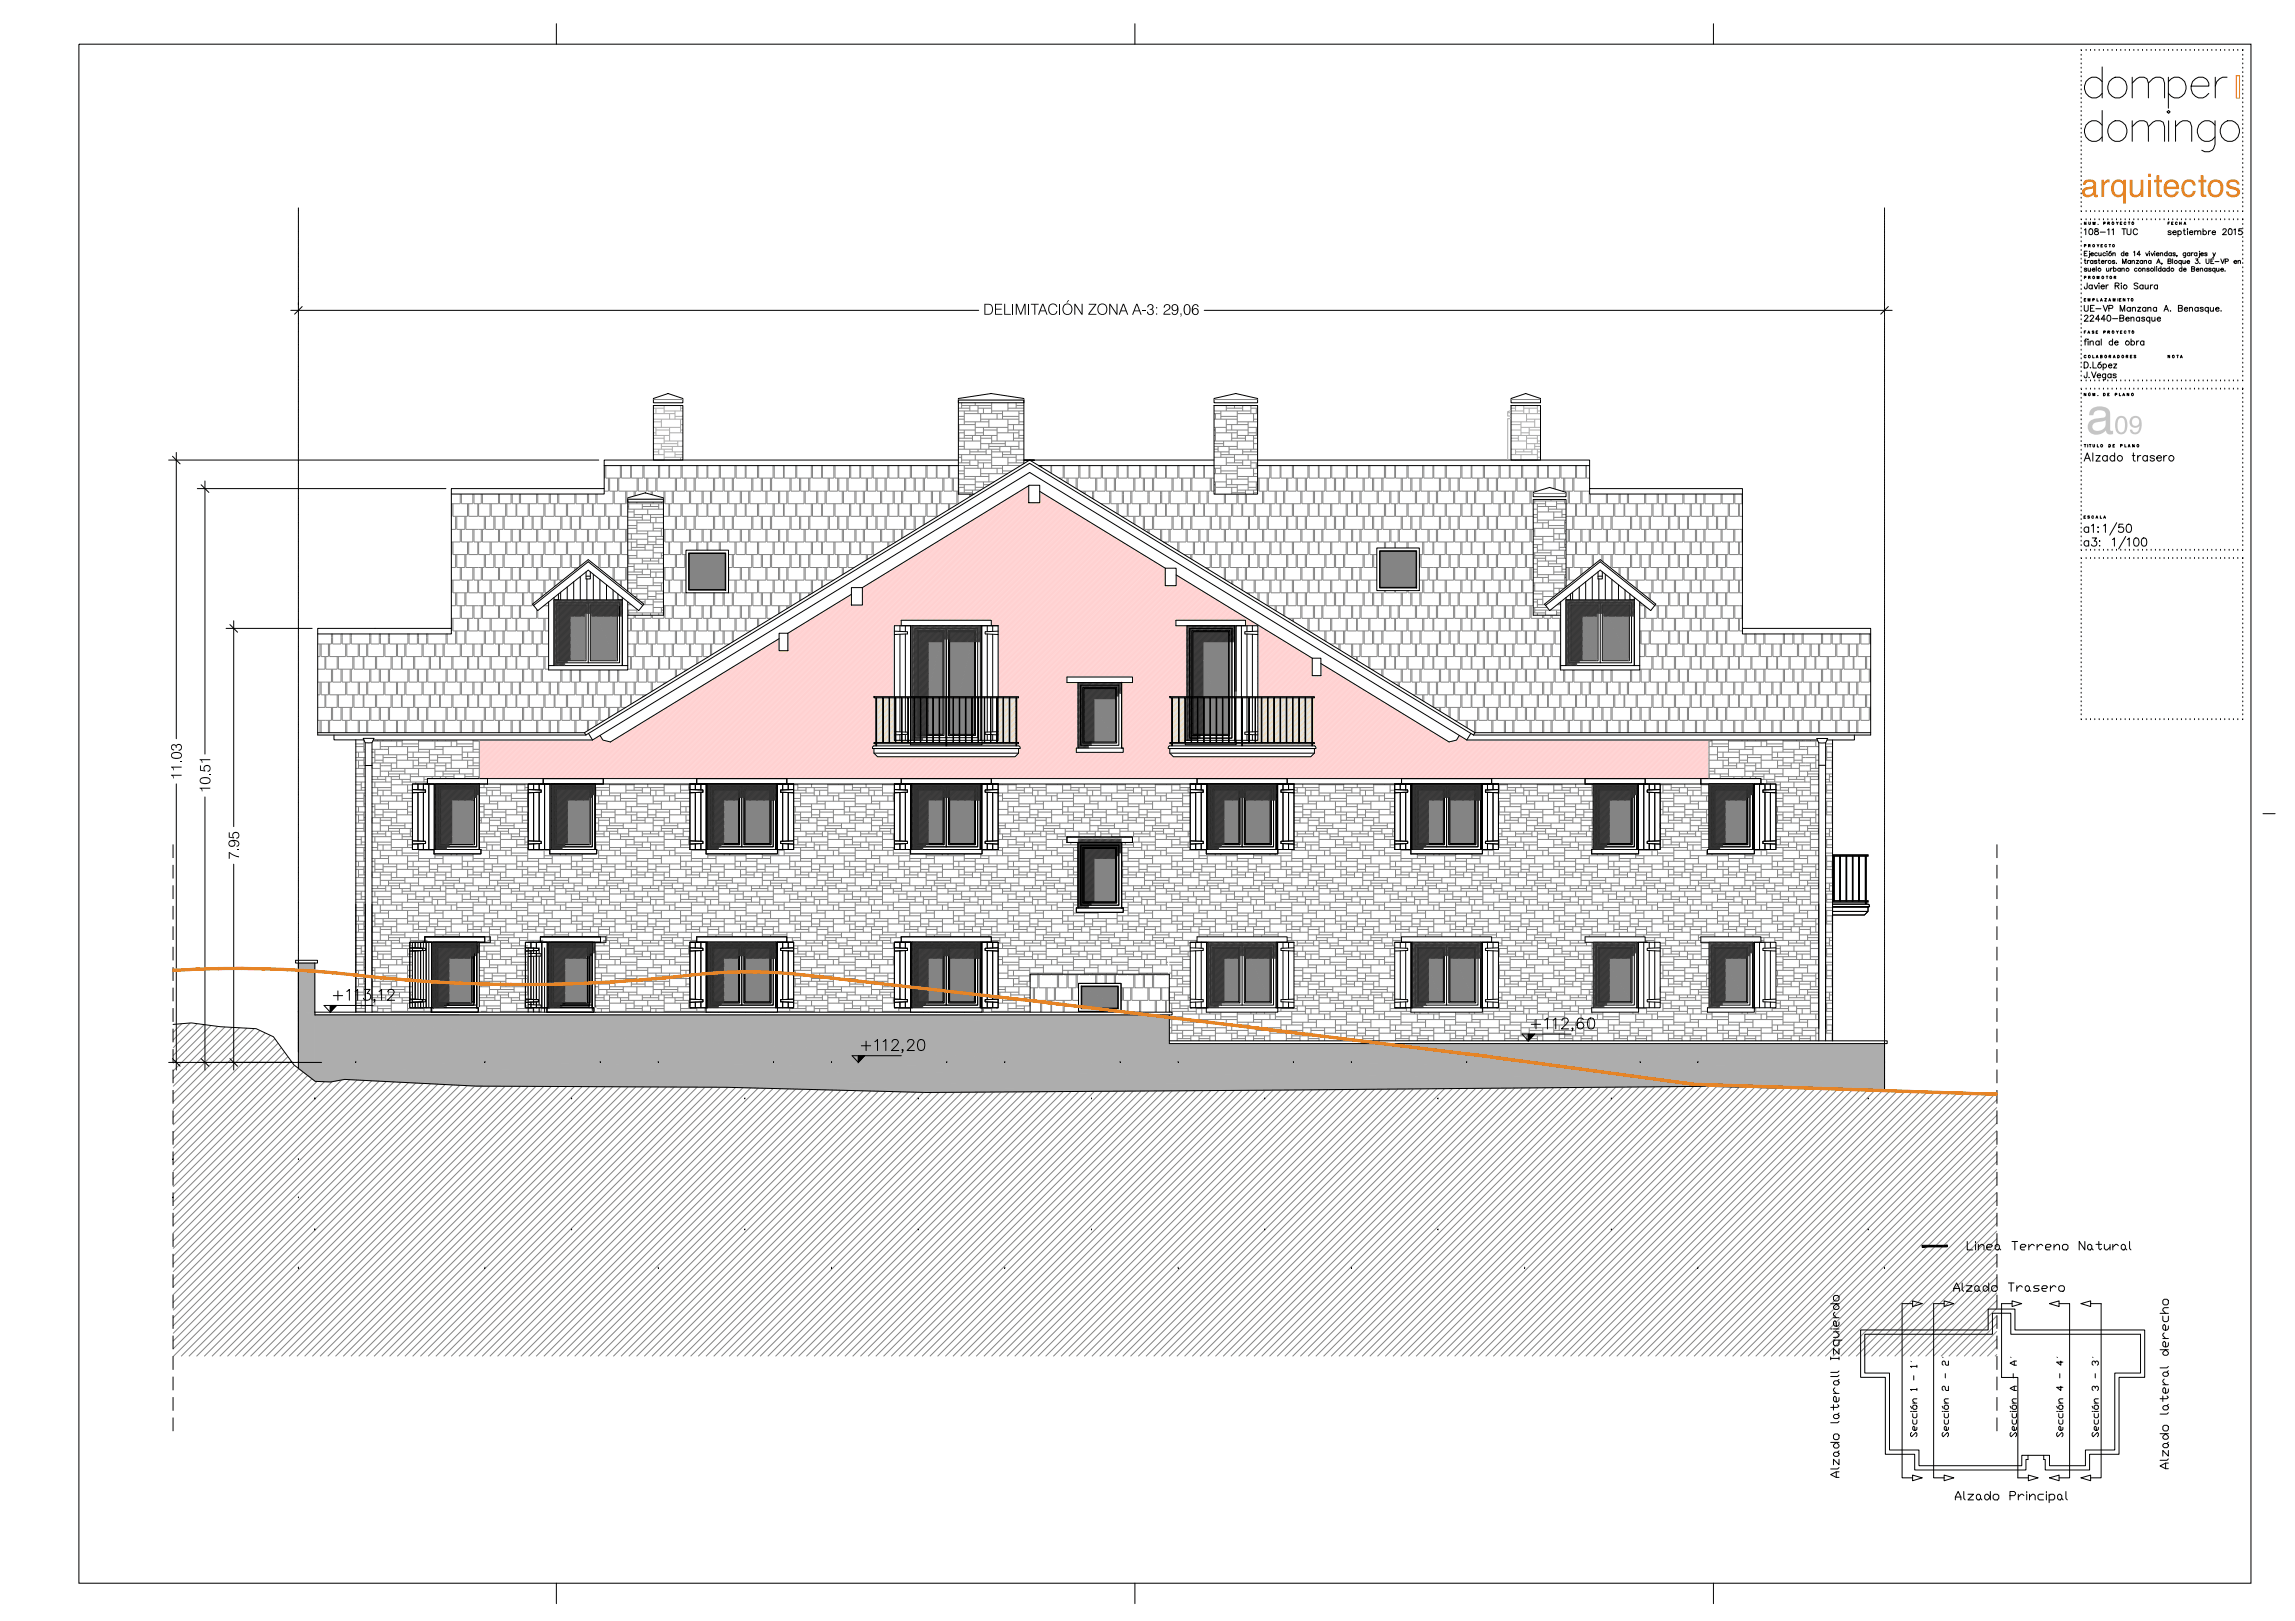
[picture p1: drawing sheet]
<svg xmlns="http://www.w3.org/2000/svg" width="841mm" height="594mm" viewBox="0 0 841 594" stroke-linecap="round" stroke-linejoin="round" font-family="sans-serif">
<g fill="none" stroke="#e8dbcc" stroke-width=".37">
<path d="M321.5 255.7l-.3 .2M321.9 255.7l-.7 .7M322.4 255.7l-1.2 1.1M322.8 255.7l-1.6 1.6M323.3 255.7l-2.1 2M323.5 255.9l-2.3 2.3M323.5 256.3l-2.3 2.3M323.5 256.8l-2.3 2.3M323.5 257.3l-2.3 2.2M323.5 257.7l-2.3 2.3M323.5 258.2l-2.3 2.2M323.5 258.6l-2.3 2.3"/>
<path d="M323.5 259.1l-2.3 2.2M323.5 259.5l-2.3 2.3M323.5 259.9l-2.3 2.3M323.7 255.7h.1M324.1 255.7l-.4 .5M324.6 255.7l-.9 .9M325 255.7l-1.3 1.4M325.5 255.7l-1.8 1.8M325.8 255.9l-2.1 2.1M325.8 256.3l-2.1 2.1M325.8 256.8l-2.1 2M325.8 257.2l-2.1 2.1"/>
<path d="M325.8 257.7l-2.1 2M325.8 258.1l-2.1 2.1M325.8 258.5l-2.1 2.2M325.8 259l-2.1 2.1M325.8 259.4l-2.1 2.2M325.8 259.9l-2.1 2.1M326.4 255.7l-.4 .4M326.9 255.7l-.9 .9M327.3 255.7l-1.3 1.3M327.7 255.7l-1.7 1.7M327.7 256.1l-1.7 1.8M327.7 256.6l-1.7 1.8"/>
<path d="M327.7 257l-1.7 1.8M327.7 257.5l-1.7 1.8M327.7 257.9l-1.7 1.8M327.7 258.4l-1.7 1.8M327.7 258.8l-1.7 1.8M327.7 259.3l-1.7 1.7M327.7 259.7l-1.7 1.8M365.9 255.7l-.1 .1M366.4 255.7l-.6 .6M366.8 255.7l-1 1.1M367.2 255.7l-1.4 1.5M367.5 255.9l-1.7 1.8"/>
<path d="M367.5 256.3l-1.7 1.8M367.5 256.8l-1.7 1.7M367.5 257.2l-1.7 1.8M367.5 257.7l-1.7 1.7M367.5 258.1l-1.7 1.8M367.5 258.6l-1.7 1.7M367.5 259l-1.7 1.8M367.5 259.5l-1.7 1.8M367.5 259.9l-1.7 1.8M368.2 255.7l-.4 .4M368.6 255.7l-.8 .9M369.1 255.7l-1.3 1.3"/>
<path d="M369.5 255.7l-1.7 1.8M369.8 255.8l-2 2.1M369.8 256.3l-2 2.1M369.8 256.7l-2 2.1M369.8 257.2l-2 2.1M369.8 257.6l-2 2.1M369.8 258.1l-2 2.1M369.8 258.5l-2 2.1M369.8 259l-2 2M369.8 259.4l-2 2.1M369.8 259.9l-2 2.1M370.4 255.7l-.4 .4"/>
<path d="M370.8 255.7l-.8 .8M371.3 255.7l-1.3 1.3M371.7 255.7l-1.7 1.7M372.2 255.7l-2.2 2.2M372.3 256l-2.3 2.3M372.3 256.5l-2.3 2.3M372.3 256.9l-2.3 2.3M372.3 257.4l-2.3 2.3M372.3 257.9l-2.3 2.2M372.3 258.3l-2.3 2.3M372.3 258.8l-2.3 2.2M372.3 259.2l-2.3 2.3"/>
<path d="M372.3 259.6l-2.3 2.3M429.7 255.7l-.1 .1M430.1 255.7l-.5 .5M430.6 255.7l-1 .9M431 255.7l-1.4 1.4M431.5 255.7l-1.9 1.8M431.9 255.7l-2.3 2.3M431.9 256.2l-2.3 2.2M431.9 256.6l-2.3 2.3M431.9 257.1l-2.3 2.3M431.9 257.5l-2.3 2.3M431.9 258l-2.3 2.2"/>
<path d="M431.9 258.4l-2.3 2.3M431.9 258.9l-2.3 2.2M431.9 259.3l-2.3 2.3M431.9 259.8l-2.3 2.2M432.4 255.7l-.3 .3M432.8 255.7l-.7 .7M433.3 255.7l-1.2 1.2M433.7 255.7l-1.6 1.6M434.2 255.7l-2.1 2.1M434.2 256.1l-2.1 2.1M434.2 256.6l-2.1 2.1M434.2 257l-2.1 2.1"/>
<path d="M434.2 257.5l-2.1 2.1M434.2 257.9l-2.1 2.1M434.2 258.4l-2.1 2.1M434.2 258.8l-2.1 2.1M434.2 259.3l-2.1 2M434.2 259.7l-2.1 2.1M434.6 255.7l-.2 .2M434.9 255.8l-.5 .6M434.9 256.3l-.5 .5M434.9 256.7l-.5 .6M434.9 257.2l-.5 .5M434.9 257.6l-.5 .6"/>
<path d="M434.9 258.1l-.5 .5M434.9 258.5l-.5 .6M434.9 259l-.5 .5M434.9 259.4l-.5 .6M434.9 259.9l-.5 .5M461.1 255.7l-.2 .2M461.6 255.7l-.7 .6M462 255.7l-1.1 1.1M462.2 256l-1.3 1.2M462.2 256.4l-1.3 1.3M462.2 256.9l-1.3 1.2M462.2 257.3l-1.3 1.3"/>
<path d="M462.2 257.7l-1.3 1.3M462.2 258.2l-1.3 1.3M462.2 258.7l-1.3 1.2M462.2 259.1l-1.3 1.3M462.2 259.6l-1.3 1.2M462.2 260l-1.3 1.3M462.5 255.7l-.1 .1M462.9 255.7l-.5 .5M463.3 255.7l-.9 1M463.8 255.7l-1.4 1.4M464.3 255.7l-1.9 1.9M464.5 255.9l-2.1 2.1"/>
<path d="M464.5 256.4l-2.1 2.1M464.5 256.8l-2.1 2.1M464.5 257.3l-2.1 2.1M464.5 257.7l-2.1 2.1M464.5 258.2l-2.1 2M464.5 258.6l-2.1 2.1M464.5 259.1l-2.1 2.1M464.5 259.5l-2.1 2.1M464.5 259.9l-2.1 2.2M464.7 255.7h.1M465.2 255.7l-.5 .5M465.6 255.7l-.9 .9"/>
<path d="M466 255.7l-1.3 1.4M466.5 255.7l-1.8 1.8M466.8 255.9l-2.1 2.1M466.8 256.3l-2.1 2.1M466.8 256.8l-2.1 2M466.8 257.2l-2.1 2.1M466.8 257.7l-2.1 2.1M466.8 258.1l-2.1 2.1M466.8 258.5l-2.1 2.2M466.8 259l-2.1 2.1M466.8 259.5l-2.1 2.1M466.8 259.9l-2.1 2.1"/>
<path d="M467.4 255.7l-.4 .4M467.8 255.7l-.8 .9M468.3 255.7l-1.3 1.3M468.8 255.7l-1.8 1.8M469.1 255.8l-2.1 2.1M469.1 256.3l-2.1 2.1M469.1 256.7l-2.1 2.1M469.1 257.2l-2.1 2.1M469.1 257.6l-2.1 2.1M469.1 258.1l-2.1 2.1M469.1 258.5l-2.1 2.1M469.1 259l-2.1 2"/>
<path d="M469.1 259.4l-2.1 2.1M469.1 259.9l-2.1 2.1M469.6 255.7l-.3 .4M470.1 255.7l-.8 .8M470.5 255.7l-1.2 1.3M471 255.7l-1.7 1.7M471.3 255.8l-2 2.1M471.3 256.2l-2 2.1M471.3 256.7l-2 2.1M471.3 257.1l-2 2.1M471.3 257.6l-2 2M471.3 258l-2 2.1"/>
<path d="M471.3 258.5l-2 2.1M471.3 258.9l-2 2.1M471.3 259.4l-2 2.1M471.3 259.8l-2 2.1M471.9 255.7l-.3 .3M472.3 255.7l-.7 .8M472.8 255.7l-1.2 1.2M473.2 255.7l-1.6 1.7M473.7 255.8l-2.1 2M473.7 256.2l-2.1 2.1M473.7 256.6l-2.1 2.1M473.7 257.1l-2.1 2.1"/>
<path d="M473.7 257.5l-2.1 2.1M473.7 258l-2.1 2.1M473.7 258.4l-2.1 2.1M473.7 258.9l-2.1 2.1M473.7 259.3l-2.1 2.1M473.7 259.8l-2.1 2M474.1 255.7l-.3 .3M474.6 255.7l-.8 .7M475 255.7l-1.2 1.2M475.5 255.7l-1.7 1.6M475.9 255.7l-2.1 2.1M476 256.1l-2.2 2.1"/>
<path d="M476 256.6l-2.2 2.1M476 257l-2.2 2.1M476 257.5l-2.2 2.1M476 257.9l-2.2 2.1M476 258.4l-2.2 2.1M476 258.8l-2.2 2.1M476 259.3l-2.2 2.1M476 259.7l-2.2 2.1M476.4 255.7l-.3 .2M476.8 255.7l-.7 .7M477.3 255.7l-1.2 1.2M477.7 255.7l-1.6 1.6"/>
<path d="M478.2 255.7l-2.1 2M478.2 256.1l-2.1 2.1M478.2 256.6l-2.1 2M478.2 257l-2.1 2.1M478.2 257.4l-2.1 2.1M478.2 257.9l-2.1 2.1M478.2 258.3l-2.1 2.1M478.2 258.8l-2.1 2.1M478.2 259.2l-2.1 2.1M478.2 259.7l-2.1 2.1M478.6 255.7l-.1 .2M479.1 255.7l-.6 .6"/>
<path d="M479.5 255.7l-1 1.1M480 255.7l-1.5 1.5M480.4 255.7l-1.9 2M480.7 255.9l-2.2 2.2M480.7 256.3l-2.2 2.3M480.7 256.8l-2.2 2.2M480.7 257.2l-2.2 2.3M480.7 257.7l-2.2 2.2M480.7 258.1l-2.2 2.3M480.7 258.5l-2.2 2.3M480.7 259l-2.2 2.3M480.7 259.5l-2.2 2.2"/>
<path d="M480.7 259.9l-2.2 2.3M323.5 272.1h.1M323.5 260.4l-2.3 2.3M323.5 260.8l-2.3 2.3M323.5 261.3l-2.3 2.3M323.5 261.8l-2.3 2.2M323.5 262.2l-2.3 2.3M323.5 262.7l-2.3 2.2M323.5 263.1l-2.3 2.3M323.5 263.5l-2.3 2.3M323.5 264l-2.3 2.3M323.5 264.4l-2.3 2.3"/>
<path d="M323.5 264.9l-2.3 2.2M323.5 265.3l-2.3 2.3M323.5 265.8l-2.3 2.3M323.5 266.3l-2.3 2.2M323.5 266.7l-2.3 2.3M323.5 267.1l-2.3 2.3M323.5 267.6l-2.3 2.2M323.5 268l-2.3 2.3M323.5 268.5l-2.3 2.2M323.5 268.9l-2.3 2.3M323.5 269.4l-2.3 2.2M323.5 269.8l-2.3 2.3"/>
<path d="M323.5 270.3l-1.8 1.8M323.5 270.7l-1.4 1.4M323.5 271.2l-.9 .9M323.5 271.6l-.5 .5M325.8 260.4l-2.1 2M325.8 260.8l-2.1 2.1M325.8 261.3l-2.1 2M325.8 261.7l-2.1 2.1M325.8 262.1l-2.1 2.2M325.8 262.6l-2.1 2.1M325.8 263l-2.1 2.2M325.8 263.5l-2.1 2.1"/>
<path d="M325.8 264l-2.1 2M325.8 264.4l-2.1 2.1M325.8 264.9l-2.1 2M325.8 265.3l-2.1 2.1M325.8 265.7l-2.1 2.1M325.8 266.2l-2.1 2.1M325.8 266.6l-2.1 2.1M325.8 267.1l-2.1 2.1M325.8 267.5l-2.1 2.1M325.8 268l-2.1 2.1M325.8 268.5l-2.1 2M325.8 268.9l-2.1 2.1"/>
<path d="M325.8 269.3l-2.1 2.1M325.8 269.8l-2.1 2.1M325.8 270.2l-1.9 1.9M325.8 270.7l-1.4 1.4M325.8 271.1l-1 1M325.8 271.6l-.6 .5M325.8 272l-.1 .1M327.7 260.2l-1.7 1.7M327.7 260.6l-1.7 1.8M327.7 261.1l-1.7 1.8M327.7 261.5l-1.7 1.8M327.7 262l-1.7 1.8"/>
<path d="M327.7 262.4l-1.7 1.8M327.7 262.9l-1.7 1.7M327.7 263.3l-1.7 1.8M327.7 263.8l-1.7 1.7M327.7 264.2l-1.7 1.8M327.7 264.7l-1.7 1.7M327.7 265.1l-1.7 1.8M327.7 265.6l-1.7 1.8M327.7 266l-1.7 1.8M327.7 266.5l-1.7 1.7M327.7 266.9l-1.7 1.8M327.7 267.4l-1.7 1.7"/>
<path d="M327.7 267.8l-1.7 1.8M327.7 268.2l-1.7 1.8M327.7 268.7l-1.7 1.8M327.7 269.2l-1.7 1.7M327.7 269.6l-1.7 1.8M327.7 270.1l-1.7 1.7M327.7 270.5l-1.5 1.6M327.7 270.9l-1.1 1.2M327.9 271.3l-.8 .8M328.1 271.5l-.6 .6M328.1 272l-.1 .1M328.3 271.3h.1"/>
<path d="M328.8 271.3l-.5 .5M329.2 271.3l-.8 .8M329.7 271.3l-.9 .8M330.1 271.3l-.8 .8M330.4 271.5l-.7 .6M330.4 271.9l-.2 .2M331 271.3l-.4 .5M331.5 271.3l-.8 .8M331.9 271.3l-.8 .8M332.4 271.3l-.8 .8M332.7 271.5l-.7 .6M332.7 271.9l-.3 .2"/>
<path d="M333.2 271.3l-.3 .4M333.7 271.3l-.8 .8M333.7 271.8l-.4 .3M346.9 272.9h.1M347.3 272.9l-.3 .4M347.8 272.9l-.4 .4M348.3 272.9l-.4 .4M348.7 272.9l-.4 .4M349.2 272.9l-.5 .4M349.6 272.9l-.4 .4M350.1 272.9l-.4 .4M350.5 272.9l-.4 .4"/>
<path d="M350.9 272.9l-.3 .4M351.4 272.9l-.4 .4M351.9 272.9l-.4 .4M352.3 272.9l-.4 .4M352.8 272.9l-.5 .4M353.2 272.9l-.4 .4M353.7 272.9l-.4 .4M354.1 272.9l-.4 .4M354.5 272.9l-.3 .4M355 272.9l-.4 .4M355.4 272.9l-.3 .4M355.9 272.9l-.4 .4"/>
<path d="M356.4 272.9l-.5 .4M356.8 272.9l-.4 .4M357.3 272.9l-.5 .4M357.7 272.9l-.4 .4M358.1 272.9l-.3 .4M358.6 272.9l-.4 .4M359 272.9l-.4 .4M359.5 272.9l-.4 .4M359.9 272.5h.1M360.3 272.5l-.8 .8M360.8 272.5l-.8 .8M361.2 272.5l-.8 .8"/>
<path d="M361.7 272.5l-.8 .8M362.1 272.5l-.8 .8M362.6 272.5l-.8 .8M363.1 272.5l-.9 .8M363.5 272.5l-.8 .8M363.9 272.5l-.8 .8M364.4 272.5l-.8 .8M364.8 272.5l-.8 .8M365.3 272.5l-.8 .8M365.6 271.3l-.1 .2M365.7 272.5l-.8 .8M366.2 272.5l-.8 .8"/>
<path d="M366.6 272.5l-.8 .8M367.1 272.5l-.8 .8M367.5 260.4l-1.7 1.7M367.5 260.8l-1.7 1.8M367.5 261.3l-1.7 1.7M367.5 261.7l-1.7 1.8M367.5 262.1l-1.7 1.8M367.5 262.6l-1.7 1.8M367.5 263.1l-1.7 1.8M367.5 263.5l-1.7 1.8M367.5 264l-1.7 1.7M367.5 264.4l-1.7 1.8"/>
<path d="M367.5 264.9l-1.7 1.7M367.5 265.3l-1.7 1.8M367.5 265.7l-1.7 1.8M367.5 266.2l-1.7 1.8M367.5 266.6l-1.7 1.8M367.5 267.1l-1.7 1.8M367.5 267.6l-1.7 1.7M367.5 268l-1.7 1.8M367.5 268.5l-1.7 1.7M367.5 268.9l-1.7 1.8M367.5 269.3l-1.7 1.8M367.5 269.8l-2 2.1"/>
<path d="M367.5 270.2l-1.8 1.9M367.5 270.7l-1.4 1.4M367.5 271.2l-.9 .9M367.5 271.6l-.5 .5M367.5 272.1h.1M367.5 272.5l-.8 .8M368 272.5l-.8 .8M368.4 272.5l-.8 .8M368.9 272.5l-.8 .8M369.3 272.5l-.8 .8M369.8 272.5l-.8 .8M369.8 260.3l-2 2.1"/>
<path d="M369.8 260.7l-2 2.2M369.8 261.2l-2 2.1M369.8 261.7l-2 2.1M369.8 262.1l-2 2.1M369.8 262.6l-2 2M369.8 263l-2 2.1M369.8 263.5l-2 2.1M369.8 263.9l-2 2.1M369.8 264.3l-2 2.2M369.8 264.8l-2 2.1M369.8 265.3l-2 2.1M369.8 265.7l-2 2.1"/>
<path d="M369.8 266.2l-2 2M369.8 266.6l-2 2.1M369.8 267.1l-2 2M369.8 267.5l-2 2.1M369.8 267.9l-2 2.2M369.8 268.4l-2 2.1M369.8 268.8l-2 2.1M369.8 269.3l-2 2.1M369.8 269.8l-2 2M369.8 270.2l-1.9 1.9M369.8 270.7l-1.4 1.4M369.8 271.1l-1 1"/>
<path d="M369.8 271.5l-.5 .6M369.8 272l-.1 .1M370.2 272.5l-.8 .8M370.7 272.5l-.8 .8M371.1 272.5l-.8 .8M371.6 272.5l-.8 .8M372 272.5l-.8 .8M372.3 260.1l-2.3 2.3M372.3 260.5l-2.3 2.3M372.3 261l-2.3 2.2M372.3 261.4l-2.3 2.3M372.3 261.9l-2.3 2.3"/>
<path d="M372.3 262.4l-2.3 2.2M372.3 262.8l-2.3 2.3M372.3 263.2l-2.3 2.3M372.3 263.7l-2.3 2.3M372.3 264.1l-2.3 2.3M372.3 264.6l-2.3 2.2M372.3 265l-2.3 2.3M372.3 265.5l-2.3 2.2M372.3 266l-2.3 2.2M372.3 266.4l-2.3 2.3M372.3 266.8l-2.3 2.3M372.3 267.3l-2.3 2.3"/>
<path d="M372.3 267.7l-2.3 2.3M372.3 268.2l-2.3 2.2M372.3 268.6l-2.3 2.3M372.3 269.1l-2.3 2.2M372.3 269.5l-2.3 2.3M372.3 270l-2.1 2.1M372.3 270.4l-1.7 1.7M372.3 270.9l-1.2 1.2M372.3 271.3l-.8 .8M372.3 271.8l-.3 .3M372.3 272.7l-.7 .6M372.3 273.1l-.2 .2"/>
<path d="M431.9 260.2l-2.3 2.3M431.9 260.7l-2.3 2.2M431.9 261.1l-2.3 2.3M431.9 261.6l-2.3 2.2M431.9 262l-2.3 2.3M431.9 262.4l-2.3 2.3M431.9 262.9l-2.3 2.3M431.9 263.4l-2.3 2.2M431.9 263.8l-2.3 2.3M431.9 264.3l-2.3 2.2M431.9 264.7l-2.3 2.3M431.9 265.2l-2.3 2.2"/>
<path d="M431.9 265.6l-2.3 2.3M431.9 266l-2.3 2.3M431.9 266.5l-2.3 2.2M431.9 266.9l-2.3 2.3M431.9 267.4l-2.3 2.3M431.9 267.9l-2.3 2.2M431.9 268.3l-2.3 2.3M431.9 268.7l-2.3 2.3M431.9 269.2l-2.3 2.3M431.9 269.6l-2.3 2.3M431.9 270.1l-2 2M431.9 270.5l-1.6 1.6"/>
<path d="M431.9 271l-1.1 1.1M431.9 271.5l-.6 .6M431.9 271.9l-.2 .2M434.2 260.2l-2.1 2.1M434.2 260.6l-2.1 2.1M434.2 261l-2.1 2.2M434.2 261.5l-2.1 2.1M434.2 262l-2.1 2M434.2 262.4l-2.1 2.1M434.2 262.9l-2.1 2M434.2 263.3l-2.1 2.1M434.2 263.8l-2.1 2.1"/>
<path d="M434.2 264.2l-2.1 2.1M434.2 264.6l-2.1 2.2M434.2 265.1l-2.1 2.1M434.2 265.6l-2.1 2M434.2 266l-2.1 2.1M434.2 266.5l-2.1 2M434.2 266.9l-2.1 2.1M434.2 267.4l-2.1 2M434.2 267.8l-2.1 2.1M434.2 268.2l-2.1 2.2M434.2 268.7l-2.1 2.1M434.2 269.1l-2.1 2.1"/>
<path d="M434.2 269.6l-2.1 2.1M434.2 270.1l-2.1 2M434.2 270.5l-1.6 1.6M434.2 270.9l-1.2 1.2M434.2 271.4l-.7 .7M434.2 271.8l-.3 .3M434.9 260.3l-.5 .6M434.9 260.8l-.5 .5M434.9 261.2l-.5 .6M434.9 261.7l-.5 .5M434.9 262.1l-.5 .6M434.9 262.6l-.5 .5"/>
<path d="M434.9 263l-.5 .5M434.9 263.5l-.5 .5M434.9 263.9l-.5 .6M434.9 264.4l-.5 .5M434.9 264.8l-.5 .6M434.9 265.3l-.5 .5M434.9 265.7l-.5 .6M434.9 266.2l-.5 .5M434.9 266.6l-.5 .5M434.9 267.1l-.5 .5M434.9 267.5l-.5 .5M434.9 267.9l-.5 .6"/>
<path d="M434.9 268.4l-.5 .6M434.9 268.9l-.5 .5M434.9 269.3l-.5 .5M434.9 269.8l-.5 .5M434.9 270.2l-.5 .5M434.9 270.7l-.5 .5M434.9 271.1l-.2 .2M455.6 272.5l-.3 .2M456 272.5l-.7 .7M456.4 272.5l-.8 .8M456.9 272.5l-.8 .8M457.3 272.5l-.8 .8"/>
<path d="M457.8 272.5l-.8 .8M458.2 272.5l-.8 .8M458.7 272.5l-.8 .8M459.1 272.5l-.8 .8M459.6 272.5l-.8 .8M460 272.5l-.8 .8M460.3 271.3l-.2 .2M460.5 272.5l-.8 .8M460.8 271.3l-.7 .7M460.9 272.5l-.8 .8M461.4 272.5l-.8 .8M461.8 272.5l-.8 .8"/>
<path d="M462.2 260.5l-1.3 1.2M462.2 260.9l-1.3 1.3M462.2 261.3l-1.3 1.3M462.2 261.8l-1.3 1.3M462.2 262.3l-1.3 1.2M462.2 262.7l-1.3 1.3M462.2 263.2l-1.3 1.2M462.2 263.6l-1.3 1.3M462.2 264l-1.3 1.3M462.2 264.5l-1.3 1.2M462.2 264.9l-1.3 1.3M462.2 265.4l-1.3 1.3"/>
<path d="M462.2 265.8l-1.3 1.3M462.2 266.3l-1.3 1.3M462.2 266.8l-1.3 1.2M462.2 267.2l-1.3 1.3M462.2 267.6l-1.3 1.3M462.2 268.1l-1.3 1.2M462.2 268.5l-1.3 1.3M462.2 269l-1.3 1.2M462.2 269.4l-1.3 1.3M462.2 269.9l-1.3 1.3M462.2 270.3l-1.8 1.8M462.2 270.8l-1.3 1.3"/>
<path d="M462.2 271.2l-.9 .9M462.2 271.7l-.4 .4M462.3 272.5l-.8 .8M462.7 272.5l-.8 .8M463.2 272.5l-.8 .8M463.6 272.5l-.8 .8M464.1 272.5l-.8 .8M464.5 272.1h.1M464.5 260.4l-2.1 2.1M464.5 260.9l-2.1 2M464.5 261.3l-2.1 2.1M464.5 261.8l-2.1 2"/>
<path d="M464.5 262.2l-2.1 2.1M464.5 262.7l-2.1 2M464.5 263.1l-2.1 2.1M464.5 263.5l-2.1 2.2M464.5 264l-2.1 2.1M464.5 264.4l-2.1 2.1M464.5 264.9l-2.1 2.1M464.5 265.4l-2.1 2M464.5 265.8l-2.1 2.1M464.5 266.3l-2.1 2M464.5 266.7l-2.1 2.1M464.5 267.1l-2.1 2.2"/>
<path d="M464.5 267.6l-2.1 2.1M464.5 268l-2.1 2.1M464.5 268.5l-2.1 2.1M464.5 269l-2.1 2M464.5 269.4l-2.1 2.1M464.5 269.8l-2.1 2.1M464.5 270.3l-1.8 1.8M464.5 270.7l-1.4 1.4M464.5 271.2l-.9 .9M464.5 271.6l-.5 .5M464.5 272.5l-.8 .8M464.9 272.5l-.8 .8"/>
<path d="M465.4 272.5l-.8 .8M465.9 272.5l-.8 .8M466.3 272.5l-.8 .8M466.8 260.4l-2.1 2M466.8 260.8l-2.1 2.1M466.8 261.3l-2.1 2.1M466.8 261.7l-2.1 2.1M466.8 262.1l-2.1 2.2M466.8 262.6l-2.1 2.1M466.8 263.1l-2.1 2.1M466.8 263.5l-2.1 2.1M466.8 264l-2.1 2"/>
<path d="M466.8 264.4l-2.1 2.1M466.8 264.9l-2.1 2M466.8 265.3l-2.1 2.1M466.8 265.7l-2.1 2.2M466.8 266.2l-2.1 2.1M466.8 266.6l-2.1 2.1M466.8 267.1l-2.1 2.1M466.8 267.6l-2.1 2M466.8 268l-2.1 2.1M466.8 268.5l-2.1 2M466.8 268.9l-2.1 2.1M466.8 269.3l-2.1 2.1"/>
<path d="M466.8 269.8l-2.1 2.1M466.8 270.2l-1.9 1.9M466.8 270.7l-1.4 1.4M466.8 271.1l-1 1M466.8 271.6l-.5 .5M466.8 272.1h-.1M466.8 272.5l-.8 .8M467.2 272.5l-.8 .8M467.7 272.5l-.8 .8M468.1 272.5l-.8 .8M468.5 272.5l-.8 .8M469 272.5l-.8 .8"/>
<path d="M469.1 260.3l-2.1 2.1M469.1 260.7l-2.1 2.2M469.1 261.2l-2.1 2.1M469.1 261.7l-2.1 2.1M469.1 262.1l-2.1 2.1M469.1 262.6l-2.1 2M469.1 263l-2.1 2.1M469.1 263.5l-2.1 2M469.1 263.9l-2.1 2.1M469.1 264.3l-2.1 2.2M469.1 264.8l-2.1 2.1M469.1 265.2l-2.1 2.2"/>
<path d="M469.1 265.7l-2.1 2.1M469.1 266.2l-2.1 2M469.1 266.6l-2.1 2.1M469.1 267.1l-2.1 2M469.1 267.5l-2.1 2.1M469.1 267.9l-2.1 2.2M469.1 268.4l-2.1 2.1M469.1 268.8l-2.1 2.1M469.1 269.3l-2.1 2.1M469.1 269.8l-2.1 2M469.1 270.2l-2 1.9M469.1 270.7l-1.5 1.4"/>
<path d="M469.1 271.1l-1.1 1M469.1 271.5l-.6 .6M469.1 272l-.1 .1M469.4 272.5l-.8 .8M469.9 272.5l-.8 .8M470.4 272.5l-.8 .8M470.8 272.5l-.8 .8M471.3 272.5l-.8 .8M471.3 260.3l-2 2.1M471.3 260.7l-2 2.1M471.3 261.2l-2 2M471.3 261.6l-2 2.1"/>
<path d="M471.3 262.1l-2 2.1M471.3 262.5l-2 2.1M471.3 262.9l-2 2.2M471.3 263.4l-2 2.1M471.3 263.9l-2 2.1M471.3 264.3l-2 2.1M471.3 264.8l-2 2M471.3 265.2l-2 2.1M471.3 265.7l-2 2M471.3 266.1l-2 2.1M471.3 266.5l-2 2.2M471.3 267l-2 2.1"/>
<path d="M471.3 267.4l-2 2.2M471.3 267.9l-2 2.1M471.3 268.4l-2 2M471.3 268.8l-2 2.1M471.3 269.3l-2 2M471.3 269.7l-2 2.1M471.3 270.1l-1.9 2M471.3 270.6l-1.4 1.5M471.3 271l-1 1.1M471.3 271.5l-.6 .6M471.3 271.9l-.1 .2M471.7 272.5l-.8 .8"/>
<path d="M472.1 272.5l-.8 .8M472.6 272.5l-.8 .8M473 272.5l-.8 .8M473.5 272.5l-.8 .8M473.7 260.2l-2.1 2.1M473.7 260.7l-2.1 2.1M473.7 261.1l-2.1 2.1M473.7 261.6l-2.1 2.1M473.7 262l-2.1 2.1M473.7 262.5l-2.1 2.1M473.7 262.9l-2.1 2.1M473.7 263.4l-2.1 2"/>
<path d="M473.7 263.8l-2.1 2.1M473.7 264.3l-2.1 2M473.7 264.7l-2.1 2.1M473.7 265.2l-2.1 2.1M473.7 265.6l-2.1 2.1M473.7 266.1l-2.1 2.1M473.7 266.5l-2.1 2.1M473.7 267l-2.1 2M473.7 267.4l-2.1 2.1M473.7 267.9l-2.1 2M473.7 268.3l-2.1 2.1M473.7 268.7l-2.1 2.2"/>
<path d="M473.7 269.2l-2.1 2.1M473.7 269.6l-2.1 2.2M473.7 270.1l-2.1 2M473.7 270.6l-1.6 1.5M473.7 271l-1.2 1.1M473.7 271.5l-.7 .6M473.7 271.9l-.2 .2M473.9 272.5l-.7 .8M474.4 272.5l-.8 .8M474.9 272.5l-.8 .8M475.3 272.5l-.8 .8M475.7 272.5l-.8 .8"/>
<path d="M476 260.2l-2.2 2.1M476 260.6l-2.2 2.1M476 261.1l-2.2 2.1M476 261.5l-2.2 2.1M476 262l-2.2 2M476 262.4l-2.2 2.1M476 262.9l-2.2 2.1M476 263.3l-2.2 2.1M476 263.8l-2.2 2.1M476 264.2l-2.2 2.1M476 264.7l-2.2 2.1M476 265.1l-2.2 2.1"/>
<path d="M476 265.6l-2.2 2M476 266l-2.2 2.1M476 266.5l-2.2 2M476 266.9l-2.2 2.1M476 267.4l-2.2 2.1M476 267.8l-2.2 2.1M476 268.2l-2.2 2.2M476 268.7l-2.2 2.1M476 269.2l-2.2 2M476 269.6l-2.2 2.1M476 270.1l-2.1 2M476 270.5l-1.7 1.6"/>
<path d="M476 270.9l-1.2 1.2M476 271.4l-.8 .7M476 271.8l-.3 .3M476.2 272.5l-.8 .8M476.6 272.5l-.8 .8M477.1 272.5l-.8 .8M477.5 272.5l-.8 .8M478 272.5l-.8 .8M478.2 260.1l-2.1 2.1M478.2 260.6l-2.1 2.1M478.2 261l-2.1 2.1M478.2 261.5l-2.1 2.1"/>
<path d="M478.2 261.9l-2.1 2.1M478.2 262.4l-2.1 2.1M478.2 262.8l-2.1 2.1M478.2 263.3l-2.1 2.1M478.2 263.7l-2.1 2.1M478.2 264.2l-2.1 2.1M478.2 264.6l-2.1 2.1M478.2 265.1l-2.1 2.1M478.2 265.5l-2.1 2.1M478.2 266l-2.1 2.1M478.2 266.4l-2.1 2.1M478.2 266.9l-2.1 2.1"/>
<path d="M478.2 267.3l-2.1 2.1M478.2 267.8l-2.1 2M478.2 268.2l-2.1 2.1M478.2 268.7l-2.1 2M478.2 269.1l-2.1 2.1M478.2 269.6l-2.1 2.1M478.2 270l-2.1 2.1M478.2 270.4l-1.6 1.7M478.2 270.9l-1.1 1.2M478.2 271.4l-.7 .7M478.2 271.8l-.3 .3M478.5 272.5l-.9 .8"/>
<path d="M478.9 272.5l-.8 .8M479.3 272.5l-.8 .8M479.8 272.5l-.8 .8M480.2 272.5l-.8 .8M480.7 260.4l-2.2 2.2M480.7 260.8l-2.2 2.3M480.7 261.3l-2.2 2.2M480.7 261.7l-2.2 2.3M480.7 262.1l-2.2 2.3M480.7 262.6l-2.2 2.3M480.7 263l-2.2 2.3M480.7 263.5l-2.2 2.3"/>
<path d="M480.7 264l-2.2 2.2M480.7 264.4l-2.2 2.3M480.7 264.9l-2.2 2.2M480.7 265.3l-2.2 2.3M480.7 265.7l-2.2 2.3M480.7 266.2l-2.2 2.3M480.7 266.6l-2.2 2.3M480.7 267.1l-2.2 2.2M480.7 267.5l-2.2 2.3M480.7 268l-2.2 2.3M480.7 268.5l-2.2 2.2M480.7 268.9l-2.2 2.3"/>
<path d="M480.7 269.3l-2.2 2.3M480.7 269.8l-2.2 2.3M480.7 270.2l-1.9 1.9M480.7 270.7l-1.4 1.4M480.7 271.1l-1 1M480.7 271.6l-.5 .5M480.7 272.1h-.1M480.7 272.5l-.8 .8M480.7 272.9l-.4 .4"/>
</g>
<g fill="none" stroke="#ffcece" stroke-width=".37">
<path d="M373.9 179.8l-105.4 105.5M375.1 179.2l-106.2 106.1M376.3 178.5l-106.9 106.8M377 178.2l-107.1 107.1M377 178.6l-106.7 106.7M377 179l-106.2 106.3M377 179.5l-105.8 105.8M377 180l-105.3 105.3M341.5 199.7l-85.6 85.6M342.7 199l-86.3 86.3M343.8 198.3l-87 87M345 197.6l-87.7 87.7"/>
<path d="M346.2 196.9l-88.5 88.4M347.3 196.1l-89.1 89.2M348.5 195.5l-89.9 89.8M349.6 194.7l-90.5 90.6M350.8 194l-91.3 91.3M352 193.3l-92 92M353.1 192.6l-92.7 92.7M354.2 191.9l-93.3 93.4M355.4 191.2l-94.1 94.1M356.6 190.5l-94.8 94.8M357.8 189.8l-95.6 95.5M358.9 189.1l-96.2 96.2"/>
<path d="M360 188.4l-96.9 96.9M361.2 187.7l-97.6 97.6M362.4 187l-98.4 98.3M363.5 186.2l-99 99.1M364.7 185.5l-99.8 99.8M365.8 184.8l-100.5 100.5M367 184.1l-101.2 101.2M368.2 183.4l-101.9 101.9M369.3 182.7l-102.6 102.6M370.5 182l-103.3 103.3M371.6 181.3l-104 104M372.8 180.6l-104.7 104.7"/>
<path d="M377 180.4l-48.9 48.9M377 180.9l-46.5 46.4M377 181.3l-46 46M377 181.8l-45.5 45.5M377 182.2l-45.1 45.1M377 182.6l-44.6 44.7M377 183.1l-44.2 44.2M377 183.5l-43.8 43.8M377 184l-43.3 43.3M377.2 184.2l-43.1 43.1M377.7 184.2l-43.1 43.1M378.2 184.2l-43.2 43.1"/>
<path d="M378.6 184.2l-43.1 43.1M379.1 184.2l-43.1 43.1M379.5 184.2l-43.1 43.1M379.9 184.2l-43.1 43.1M380.4 184.2l-43.1 43.1M380.8 184.2l-43.1 43.1M381.3 180.2l-.3 .2M381.5 180.4l-.5 .5M381.8 180.5l-.8 .8M382.1 180.7l-1.1 1.1M382.4 180.9l-1.4 1.4M382.7 181l-1.7 1.7"/>
<path d="M382.9 181.2l-1.9 2M383.2 181.4l-2.2 2.2M383.5 181.6l-2.5 2.4M383.8 181.8l-45.6 45.5M384 181.9l-45.4 45.4M384.3 182.1l-45.2 45.2M384.6 182.3l-45.1 45M384.9 182.4l-44.9 44.9M385.2 182.6l-44.8 44.7M385.4 182.8l-44.5 44.5M385.7 182.9l-44.4 44.4M386 183.1l-44.2 44.2"/>
<path d="M386.3 183.3l-44.1 44M386.5 183.4l-43.8 43.9M386.8 183.6l-43.7 43.7M387.1 183.8l-43.5 43.5M387.4 184l-43.4 43.3M387.6 184.1l-43.1 43.2M387.9 184.3l-43 43M388.2 184.5l-42.8 42.8M388.5 184.6l-42.7 42.7M388.7 184.8l-42.4 42.5M389 185l-42.3 42.3M389.3 185.1l-42.1 42.2"/>
<path d="M389.6 185.3l-42 42M389.9 185.5l-41.8 41.8M390.1 185.6l-41.6 41.7M390.4 185.8l-41.4 41.5M390.7 186l-41.3 41.3M391 186.2l-41.2 41.1M391.3 186.3l-41 41M391.5 186.5l-40.7 40.8M391.8 186.7l-40.6 40.6M392.1 186.8l-40.4 40.5M392.4 187l-40.3 40.3M392.7 187.2l-40.1 40.1"/>
<path d="M392.9 187.3l-39.9 40M393.2 187.5l-39.8 39.8M393.5 187.7l-39.6 39.6M393.8 187.9l-39.5 39.4M394 188.1l-39.2 39.2M394.3 188.2l-39 39.1M394.6 188.4l-38.9 38.9M394.9 188.6l-38.7 38.7M395.2 188.7l-38.6 38.6M395.4 188.9l-38.4 38.4M395.7 189.1l-38.2 38.2M396 189.2l-38.1 38.1"/>
<path d="M396.3 189.4l-37.9 37.9M396.6 189.6l-37.7 37.7M396.8 189.8l-37.5 37.5M397.1 189.9l-37.3 37.4M397.4 190.1l-37.2 37.2M397.7 190.3l-37.1 37M398 190.4l-36.9 36.9M398.2 190.6l-36.7 36.7M398.5 190.8l-36.5 36.5M398.8 190.9l-36.4 36.4M399.1 191.1l-36.2 36.2M399.3 191.3l-36 36.1"/>
<path d="M399.6 191.4l-36.3 36.4M399.9 191.6l-36.6 36.7M400.2 191.8l-36.9 36.9M400.5 192l-37.2 37.2M400.7 192.1l-37.1 37.2M401 192.3l-37 37M401.3 192.5l-36.8 36.8M401.6 192.6l-36.7 36.7M401.9 192.8l-36.5 36.5M402.1 193l-36.3 36.4M402.4 193.1l-36.6 36.7M402.7 193.3l-36.9 37"/>
<path d="M403 193.5l-37.2 37.2M403.3 193.6l-37.5 37.6M403.5 193.9l-37.7 37.7M403.8 194l-38 38M404.1 194.2l-38.3 38.3M404.4 194.4l-38.6 38.5M404.6 194.5l-38.8 38.9M404.9 194.7l-39.1 39.2M405.2 194.9l-39.4 39.4M405.5 195l-39.7 39.8M405.8 195.2l-40 40M406 195.4l-40.2 40.2"/>
<path d="M406.3 195.6l-40.5 40.5M406.6 195.7l-40.8 40.8M406.9 195.9l-41.1 41.1M407.2 196.1l-41.4 41.3M407.4 196.2l-41.6 41.7M407.7 196.4l-41.9 42M408 196.6l-42.2 42.2M408.3 196.7l-42.5 42.5M408.6 196.9l-42.8 42.8M408.8 197.1l-43 43M409.1 197.2l-43.3 43.4M409.4 197.4l-43.6 43.6"/>
<path d="M409.7 197.6l-43.9 43.9M409.9 197.8l-44.1 44.2M410.2 197.9l-44.4 44.5M410.5 198.1l-44.7 44.7M410.8 198.3l-45 45M411.1 198.4l-45.3 45.3M411.3 198.6l-45.5 45.6M411.6 198.8l-45.8 45.8M411.9 198.9l-46.1 46.2M412.2 199.1l-46.4 46.4M412.5 199.3l-46.7 46.7M412.7 199.4l-46.9 47"/>
<path d="M413 199.6l-47.2 47.3M413.3 199.8l-47.5 47.5M413.6 200l-47.8 47.8M309.1 219.6l-65.7 65.7M310.3 218.8l-66.5 66.5M311.4 218.2l-67.1 67.1M312 218l-67.3 67.3M312 218.5l-66.8 66.8M312 218.9l-66.4 66.4M312 219.3l-66 66M312 219.8l-65.5 65.5M316.1 215.3l-.1 .1"/>
<path d="M317.2 214.6l-1.2 1.2M318.4 213.9l-2.4 2.4M319.5 213.2l-3.5 3.5M320.7 212.5l-4.7 4.6M321.9 211.8l-5.9 5.8M323 211l-7 7M324.1 210.3l-8.1 8.2M325.3 209.7l-9.3 9.2M326.5 208.9l-10.5 10.5M327.6 208.2l-11.6 11.7M328.8 207.5l-12.8 12.8M329.9 206.8l-13.9 13.9"/>
<path d="M331.1 206.1l-15.1 15.1M332.3 205.4l-16.3 16.2M333.4 204.7l-80.6 80.6M334.6 204l-81.4 81.3M335.7 203.3l-82 82M336.9 202.5l-82.8 82.8M338.1 201.8l-83.5 83.5M339.2 201.1l-84.2 84.2M340.4 200.4l-84.9 84.9M413.9 200.2l-48.1 48M414.1 200.3l-48.3 48.4M414.4 200.5l-48.6 48.6"/>
<path d="M414.7 200.7l-48.9 48.9M415 200.8l-49.2 49.2M415.2 201l-49.4 49.5M415.5 201.2l-49.7 49.7M415.8 201.4l-50 49.9M416.1 201.5l-50.3 50.3M416.3 201.7l-50.5 50.6M416.6 201.9l-50.8 50.8M416.9 202l-51.1 51.2M417.2 202.2l-51.4 51.4M417.5 202.4l-51.7 51.7M417.7 202.5l-51.9 52"/>
<path d="M418 202.7l-52.2 52.2M418.3 202.9l-52.5 52.4M418.6 203l-52.3 52.3M418.8 203.2l-52 52.1M419.1 203.4l-51.9 51.9M419.4 203.6l-51.7 51.7M419.7 203.7l-51.6 51.6M419.9 203.9l-51.3 51.4M420.2 204.1l-51.2 51.2M420.5 204.2l-51.1 51.1M420.8 204.4l-50.9 50.9M421.1 204.6l-50.7 50.7"/>
<path d="M421.3 204.7l-50.5 50.6M421.6 204.9l-50.3 50.4M421.9 205.1l-50.2 50.2M422.2 205.2l-50 50.1M422.4 205.4l-49.8 49.9M422.7 205.6l-49.7 49.7M423 205.8l-49.7 49.7M423.3 205.9l-50.7 50.7M423.6 206.1l-51 51M423.8 206.3l-51.2 51.3M424.1 206.5l-51.5 51.5M424.4 206.6l-51.8 51.9"/>
<path d="M424.7 206.8l-52.1 52.1M425 207l-52.4 52.4M425.2 207.2l-52.6 52.6M425.5 207.3l-52.9 52.9M425.8 207.5l-53.2 53.2M426.1 207.7l-53.5 53.4M426.4 207.8l-53.8 53.8M426.6 208l-54 54.1M426.9 208.2l-54.3 54.3M427 208.6l-54.4 54.3M427 209l-54.4 54.4M427 209.4l-54.4 54.4"/>
<path d="M427 209.9l-54.4 54.4M427 210.3l-54.4 54.4M427 210.8l-54.4 54.4M427 211.2l-54.4 54.4M427 211.7l-54.4 54.4M427 212.1l-54.4 54.4M427 212.6l-35.5 35.5M427 213l-35.1 35.1M427 213.5l-34.6 34.6M427 213.9l-34.2 34.2M427 214.4l-33.7 33.7M427.2 214.6l-33.5 33.5"/>
<path d="M427.7 214.6l-33.5 33.5M428.1 214.6l-33.5 33.5M428.5 214.6l-33.4 33.5M429 214.6l-33.5 33.5M429.5 214.6l-33.6 33.5M429.9 214.6l-33.5 33.5M430.4 214.6l-33.5 33.5M430.8 214.6l-33.5 33.5M431.1 210.7l-.1 .1M431.4 210.9l-.4 .4M431.7 211l-.7 .7M431.9 211.2l-.9 .9"/>
<path d="M432.2 211.4l-1.2 1.2M432.5 211.6l-1.5 1.5M432.8 211.7l-1.8 1.8M433.1 211.9l-2.1 2.1M433.3 212.1l-2.3 2.3M433.6 212.3l-35.8 35.8M433.9 212.4l-35.7 35.7M434.2 212.6l-35.5 35.5M434.4 212.8l-35.3 35.3M434.7 213l-35.2 35.1M435 213.1l-35 35M435.3 213.3l-34.9 34.8"/>
<path d="M435.6 213.5l-34.7 34.6M435.8 213.6l-34.4 34.5M436.1 213.8l-34.3 34.3M436.4 214l-34.1 34.1M436.7 214.1l-34 34M437 214.3l-33.9 33.8M437.2 214.5l-33.6 33.6M437.5 214.6l-33.5 33.5M437.8 214.8l-33.3 33.3M438.1 215l-33.1 33.1M438.4 215.2l-33 32.9M438.6 215.3l-32.7 32.8"/>
<path d="M438.9 215.5l-32.6 32.6M439.2 215.7l-32.5 32.4M439.5 215.8l-32.3 32.3M439.7 216l-32.1 32.1M440 216.2l-31.9 31.9M440.3 216.3l-31.8 31.8M440.6 216.5l-31.6 31.6M440.9 216.7l-31.5 31.4M441.1 216.8l-31.2 31.3M441.4 217l-10.3 10.3M441.7 217.2l-10.1 10.1M442 217.4l-10 9.9"/>
<path d="M442.3 217.5l-9.8 9.8M442.5 217.7l-9.6 9.6M442.8 217.9l-9.4 9.4M443.1 218l-9.3 9.3M443.4 218.2l-9.1 9.1M443.7 218.4l-9 8.9M443.9 218.6l-8.7 8.7M444.2 218.8l-8.6 8.5M444.5 218.9l-8.4 8.4M444.8 219.1l-8.3 8.2M445 219.3l-8 8M445.3 219.4l-7.9 7.9"/>
<path d="M445.6 219.6l-7.7 7.7M445.9 219.8l-7.6 7.5M446.2 219.9l-7.4 7.4M276.7 239.4l-45.9 45.9M277.8 238.7l-46.6 46.6M279 238l-47.3 47.3M280.2 237.3l-48 48M281.3 236.6l-48.7 48.7M282.5 235.9l-49.5 49.4M283.6 235.1l-50.1 50.2M284.8 234.5l-50.9 50.8M285.5 234.2l-51.1 51.1"/>
<path d="M285.5 234.6l-50.7 50.7M285.5 235.1l-50.2 50.2M285.5 235.5l-49.8 49.8M285.5 236l-49.3 49.3M285.5 236.4l-48.9 48.9M285.5 236.9l-48.4 48.4M285.5 237.3l-48 48M285.5 237.8l-47.5 47.5M285.5 238.2l-47.1 47.1M285.7 238.4l-46.8 46.9M286.2 238.4l-46.9 46.9M286.6 238.4l-46.8 46.9"/>
<path d="M287.1 238.4l-46.9 46.9M287.5 238.4l-46.8 46.9M288 238.4l-46.9 46.9M288.4 238.4l-46.8 46.9M289.4 231.6l-.7 .7M290.6 230.9l-1.9 1.9M291.7 230.2l-3 3M292.9 229.5l-4.2 4.2M294 228.8l-5.3 5.3M295.2 228.1l-6.5 6.5M296.4 227.3l-7.7 7.8M297.5 226.7l-8.8 8.8"/>
<path d="M298.7 225.9l-10 10M299.8 225.2l-11.1 11.2M301 224.5l-12.3 12.3M302.2 223.8l-13.5 13.5M303.3 223.1l-14.6 14.6M304.5 222.4l-15.8 15.8M305.6 221.7l-63.6 63.6M306.8 221l-64.3 64.3M307.9 220.3l-65 65M312 220.2l-65 65.1M312 220.7l-64.6 64.6M312 221.2l-64.1 64.1"/>
<path d="M312 221.6l-63.7 63.7M312.3 221.7l-63.5 63.6M312.8 221.7l-63.6 63.6M313.2 221.7l-63.6 63.6M313.6 221.7l-63.5 63.6M314.1 221.7l-63.6 63.6M314.6 221.7l-63.6 63.6M315 221.7l-63.5 63.6M315.5 221.7l-63.6 63.6M315.9 221.7l-63.5 63.6M327.7 229.6l-55.6 55.7M327.7 230.1l-55.2 55.2"/>
<path d="M327.7 230.5l-54.7 54.8M327.7 231l-54.3 54.3M327.7 231.5l-53.8 53.8M327.7 231.9l-53.3 53.4M327.7 232.3l-52.9 53M327.7 232.8l-52.4 52.5M327.7 233.2l-52 52.1M327.7 233.7l-51.6 51.6M327.7 234.1l-51.1 51.2M327.7 234.6l-50.7 50.7M327.7 235.1l-50.2 50.2M327.7 235.5l-49.8 49.8"/>
<path d="M327.7 235.9l-49.3 49.4M327.7 236.4l-48.8 48.9M327.7 236.8l-48.4 48.5M327.7 237.3l-48 48M327.7 237.7l-47.5 47.6M327.7 238.2l-47.1 47.1M327.7 238.6l-46.6 46.7M327.7 239.1l-46.2 46.2M327.7 239.5l-45.7 45.8M327.7 240l-45.3 45.3M330.2 227.6l-1.6 1.7M330.2 228l-1.2 1.3"/>
<path d="M330.2 228.5l-.8 .8M330.2 229l-.3 .3M430.9 227.5l-20.6 20.6M430.9 227.9l-20.1 20.2M430.9 228.4l-19.7 19.7M430.9 228.9l-19.2 19.2M430.9 229.3l-18.8 18.8M431.4 229.3l-18.8 18.8M431.8 229.3l-18.8 18.8M432.3 229.3l-18.8 18.8M432.7 229.3l-18.8 18.8M433.2 229.3l-18.8 18.8"/>
<path d="M433.6 229.3l-18.8 18.8M434.1 229.3l-19.1 19M434.5 229.3l-19.5 19.5M434.9 229.3l-19.9 20M434.9 229.8l-19.9 19.9M434.9 230.2l-23.9 23.9M434.9 230.7l-23.9 23.9M434.9 231.2l-23.9 23.9M434.9 231.6l-23.9 23.9M434.9 232l-23.9 24M434.9 232.5l-23.9 23.9M434.9 232.9l-23.9 24"/>
<path d="M434.9 233.4l-23.9 23.9M434.9 233.8l-23.9 23.9M434.9 234.3l-23.9 23.9M434.9 234.7l-23.9 23.9M434.9 235.2l-23.9 23.9M434.9 235.6l-23.9 24M434.9 236.1l-23.9 23.9M434.9 236.5l-23.9 24M434.9 237l-23.9 23.9M434.9 237.4l-23.9 23.9M434.9 237.9l-23.9 23.9M434.9 238.3l-23.9 23.9"/>
<path d="M434.9 238.8l-23.9 23.9M434.9 239.2l-23.9 24M434.9 239.7l-23.9 23.9M446.4 220.1l-7.2 7.2M446.7 220.3l-7 7M447 220.4l-6.9 6.9M447.3 220.6l-6.7 6.7M447.5 220.8l-6.5 6.5M447.8 221l-6.3 6.3M448.1 221.1l-6.2 6.2M448.4 221.3l-6.1 6M448.7 221.5l-5.9 5.8"/>
<path d="M448.9 221.6l-5.6 5.7M449.2 221.8l-5.5 5.5M449.5 222l-5.3 5.3M449.8 222.1l-5.2 5.2M450 222.3l-4.9 5M450.3 222.5l-4.8 4.8M450.6 222.6l-4.7 4.7M450.9 222.8l-4.5 4.5M451.1 223l-4.3 4.3M451.4 223.2l-4.1 4.1M451.7 223.3l-3.9 4M452 223.5l-3.8 3.8"/>
<path d="M452.2 223.7l-3.5 3.6M452.5 223.8l-3.4 3.5M452.8 224l-3.3 3.3M453.1 224.2l-3.1 3.1M453.4 224.4l-3 2.9M453.6 224.6l-2.7 2.7M453.9 224.7l-2.5 2.6M454.2 224.9l-2.4 2.4M454.5 225.1l-2.3 2.2M454.8 225.2l-2.1 2.1M455 225.4l-1.9 1.9M455.3 225.6l-1.7 1.7"/>
<path d="M455.6 225.7l-1.6 1.6M455.9 225.9l-1.4 1.4M456.2 226.1l-1.3 1.2M456.4 226.2l-1 1.1M456.7 226.4l-.9 .9M457 226.6l-.7 .7M457.3 226.8l-.9 .8M457.5 226.9l-1.1 1.2M457.8 227.1l-1.4 1.4M458.1 227.3l-1.7 1.7M458.4 227.4l-1.9 1.9M458.7 227.6l-1.7 1.7"/>
<path d="M458.9 227.8l-1.5 1.5M459.2 227.9l-1.3 1.4M459.5 228.1l-1.2 1.2M459.8 228.3l-1 1M460.1 228.4l-.9 .9M460.3 228.6l-.6 .7M460.6 228.8l-.5 .5M460.9 229l-.4 .3M461.2 229.1l-.3 .3M461.5 229.3l-.6 .5M461.7 229.5l-.8 .8M462 229.6l-1.1 1.1"/>
<path d="M462.3 229.8l-1.4 1.4M462.6 230l-1.7 1.6M462.8 230.1l-1.9 2M463.1 230.3l-2.2 2.2M463.4 230.5l-2.5 2.5M463.7 230.7l-2.8 2.7M464 230.9l-3.1 3M464.2 231l-3.3 3.3M464.5 231.2l-3.6 3.6M464.8 231.4l-3.9 3.8M465.1 231.5l-4.2 4.2M465.4 231.7l-4.5 4.4"/>
<path d="M465.6 231.9l-4.7 4.7M465.9 232l-5 5M466.2 232.2l-5.3 5.3M466.5 232.4l-5.6 5.5M466.8 232.6l-5.9 5.8M467 232.7l-6.1 6.1M467.3 232.9l-6.4 6.4M467.6 233.1l-6.7 6.6M467.9 233.2l-7 7M468.1 233.4l-7.2 7.2M468.4 233.6l-7.5 7.5M468.7 233.7l-7.8 7.8"/>
<path d="M469 233.9l-8.1 8.1M469.3 234.1l-8.4 8.3M469.5 234.2l-8.6 8.6M469.8 234.4l-8.9 8.9M470.1 234.6l-9.2 9.2M470.4 234.8l-9.5 9.4M470.7 234.9l-9.8 9.8M470.9 235.1l-10 10M471.2 235.3l-10.3 10.2M471.5 235.4l-10.6 10.6M471.8 235.6l-10.9 10.8M472.1 235.8l-11.2 11.1"/>
<path d="M472.3 235.9l-11.4 11.4M472.6 236.1l-11.7 11.7M472.9 236.3l-12 12M473.2 236.4l-12.3 12.3M473.4 236.7l-12.5 12.4M473.7 236.8l-12.8 12.8M474 237l-13.1 13M474.3 237.2l-13.4 13.3M474.6 237.3l-13.7 13.6M474.8 237.5l-13.9 13.9M475.1 237.7l-14.2 14.2M475.4 237.8l-14.5 14.5"/>
<path d="M475.7 238l-14.8 14.7M476 238.2l-15.1 15M476.2 238.4l-15.3 15.2M476.5 238.5l-15.6 15.6M476.8 238.7l-15.9 15.8M477.1 238.9l-16.2 16.1M477.4 239l-16.3 16.3M477.6 239.2l-16.1 16.1M477.9 239.4l-16 15.9M478.2 239.5l-15.8 15.8M478.5 239.7l-15.6 15.6M478.7 239.9l-15.4 15.4"/>
<path d="M243.1 260l-25.3 25.3M244.3 259.3l-26.1 26M245.4 258.5l-26.7 26.8M246.6 257.8l-27.5 27.5M247.7 257.1l-28.1 28.2M248.9 256.4l-28.9 28.9M250.1 255.7l-29.6 29.6M251.2 255l-30.3 30.3M252.4 254.3l-31 31M253.5 253.6l-31.7 31.7M254.7 252.9l-32.4 32.4M255.8 252.2l-33.1 33.1"/>
<path d="M257 251.5l-33.9 33.8M258.2 250.8l-34.6 34.5M259.3 250l-35.2 35.3M260.5 249.3l-36 36M261.6 248.6l-36.6 36.7M262.8 247.9l-37.4 37.4M263.9 247.2l-38.1 38.1M265.1 246.5l-38.8 38.8M266.3 245.8l-39.6 39.5M267.4 245.1l-40.2 40.2M268.6 244.4l-41 40.9M269.7 243.6l-41.6 41.7"/>
<path d="M270.9 243l-42.3 42.3M272 242.2l-43 43.1M273.2 241.5l-43.8 43.8M274.4 240.8l-44.5 44.5M275.5 240.1l-45.2 45.2M320.3 255.5l-29.8 29.8M320.5 255.7l-29.5 29.6M320.9 255.8l-29.5 29.5M320.9 256.2l-29.1 29.1M320.9 256.7l-28.6 28.6M320.9 257.1l-28.2 28.2M320.9 257.6l-27.7 27.7"/>
<path d="M320.9 258l-27.2 27.3M320.9 258.5l-26.8 26.8M320.9 258.9l-26.3 26.4M320.9 259.4l-25.9 25.9M320.9 259.8l-25.5 25.5M327.7 240.4l-44.8 44.9M327.7 240.9l-44.4 44.4M327.7 241.3l-43.9 44M327.7 241.8l-43.5 43.5M327.7 242.2l-43 43.1M327.7 242.7l-42.6 42.6M327.7 243.1l-42.1 42.2"/>
<path d="M327.7 243.6l-41.7 41.7M327.7 244l-41.2 41.3M327.7 244.4l-40.8 40.9M327.7 244.9l-40.3 40.4M327.7 245.3l-39.9 40M327.7 245.8l-39.5 39.5M327.7 246.3l-39 39M327.7 246.7l-38.5 38.6M327.7 247.2l-38.1 38.1M327.7 247.6l-37.6 37.7M327.7 248l-7.2 7.3M327.7 248.5l-6.7 6.8"/>
<path d="M327.7 248.9l-6.3 6.4M327.7 249.4l-5.8 5.9M327.7 249.9l-5.4 5.4M327.7 250.3l-4.9 5M327.7 250.8l-4.5 4.5M327.7 251.2l-4.1 4.1M327.7 251.6l-3.6 3.7M327.7 252.1l-3.1 3.2M327.7 252.5l-2.7 2.8M327.7 253l-2.2 2.3M327.7 253.4l-1.8 1.9M327.7 253.9l-1.4 1.4"/>
<path d="M327.7 254.4l-.9 .9M327.7 254.8l-.5 .5M327.7 255.2v.1M372.7 255.7l-.1 .1M373.1 255.7l-.5 .5M391 248.6l-18.4 18.4M391 249l-18.4 18.4M391 249.4l-18.4 18.5M391 249.9l-18.4 18.4M391.3 250.1l-18.7 18.7M391.7 250.1l-19.1 19.1M392.2 250.1l-19.6 19.6"/>
<path d="M392.6 250.1l-20 20M393.1 250.1l-20.5 20.5M393.5 250.1l-20.9 20.9M394 250.1l-21.4 21.4M394.4 250.1l-21.8 21.8M394.8 250.1l-21.9 22M395 250.4l-21.7 21.7M395 250.8l-22.4 22.5M395 251.3l-22 22M395 251.7l-21.6 21.6M395 252.2l-21.3 21.3M395 252.7l-21.1 21.1"/>
<path d="M395 253.1l-21.7 21.7M395 253.6l-21.7 21.7M395 254l-21.7 21.7M395 254.4l-30.8 30.9M395 254.9l-30.4 30.4M395 255.3l-30 30M395 255.8l-29.5 29.5M395 256.3l-29.1 29M395 256.7l-28.6 28.6M395 257.1l-28.1 28.2M395 257.6l-27.7 27.7M395 258l-27.2 27.3"/>
<path d="M395 258.5l-26.8 26.8M395 258.9l-26.4 26.4M395 259.4l-25.9 25.9M395 259.8l-25.5 25.5M411 250.1h.1M411.5 250.1l-.5 .5M411.9 250.1l-.9 .9M412.4 250.1l-1.4 1.4M412.8 250.1l-1.8 1.8M413.3 250.1l-2.3 2.3M413.7 250.1l-2.7 2.7M414.1 250.1l-3.1 3.2"/>
<path d="M414.6 250.1l-3.6 3.6M428.7 255.4l-17.7 17.6M428.8 255.7l-17.8 17.7M429.2 255.7l-18.2 18.2M429.3 256l-18 18.1M429.3 256.5l-17.7 17.7M429.3 256.9l-17.7 17.8M429.3 257.4l-17.7 17.7M429.3 257.8l-17.7 17.8M429.3 258.3l-27 27M429.3 258.8l-26.5 26.5M429.3 259.2l-26.1 26.1"/>
<path d="M429.3 259.6l-25.7 25.7M434.9 240.1l-23.9 23.9M434.9 240.6l-23.9 23.9M434.9 241l-23.9 23.9M434.9 241.5l-23.9 23.9M434.9 241.9l-23.9 23.9M434.9 242.4l-23.9 23.9M434.9 242.8l-23.9 23.9M434.9 243.3l-23.9 23.9M434.9 243.7l-23.9 23.9M434.9 244.2l-23.9 23.9M434.9 244.6l-23.9 23.9"/>
<path d="M434.9 245l-23.9 24M434.9 245.5l-23.9 23.9M434.9 246l-23.9 23.9M434.9 246.4l-23.9 23.9M434.9 246.9l-23.9 23.9M434.9 247.3l-23.9 23.9M434.9 247.8l-23.9 23.9M434.9 248.2l-23.9 23.9M434.9 248.6l-23.9 24M434.9 249.1l-6.2 6.2M434.9 249.6l-5.7 5.7M434.9 250l-5.3 5.3"/>
<path d="M434.9 250.5l-4.8 4.8M434.9 250.9l-4.4 4.4M434.9 251.3l-3.9 4M434.9 251.8l-3.5 3.5M434.9 252.2l-3 3.1M434.9 252.7l-2.6 2.6M434.9 253.1l-2.1 2.2M434.9 253.6l-1.7 1.7M434.9 254.1l-1.2 1.2M434.9 254.5l-.8 .8M434.9 254.9l-.3 .4M479 240l-15.2 15.3"/>
<path d="M479.3 240.2l-15.1 15.1M479.6 240.4l-14.9 14.9M479.8 240.6l-14.7 14.7M480.1 240.7l-14.6 14.6M480.4 240.9l-14.4 14.4M480.7 241.1l-14.3 14.2M480.9 241.4l-14 13.9M480.9 241.8l-13.5 13.5M480.9 242.2l-13.1 13.1M480.9 242.7l-12.6 12.6M480.9 243.1l-12.2 12.2M480.9 243.6l-11.8 11.7"/>
<path d="M480.9 244l-11.3 11.3M480.9 244.5l-10.9 10.8M480.9 245l-10.4 10.3M480.9 245.4l-10 9.9M480.9 245.8l-9.5 9.5M480.9 246.3l-9.1 9M480.9 246.7l-8.6 8.6M480.9 247.2l-8.2 8.1M480.9 247.6l-7.7 7.7M481.3 255.7l-.3 .3M481.4 247.6l-7.8 7.7M481.8 247.6l-7.7 7.7"/>
<path d="M482.3 247.6l-7.8 7.7M482.7 247.6l-7.7 7.7M483.2 247.6l-7.8 7.7M483.6 247.6l-7.7 7.7M484.3 243.3l-.3 .3M484.6 243.5l-.6 .5M484.8 243.6l-.8 .8M485.1 243.8l-1.1 1.1M485.4 244l-1.4 1.3M485.7 244.2l-1.7 1.6M486 244.3l-2 1.9M486.2 244.5l-2.2 2.2"/>
<path d="M486.5 244.7l-2.5 2.4M486.8 244.8l-10.5 10.5M487.1 245l-10.3 10.3M487.3 245.2l-10.1 10.1M487.6 245.3l-9.9 10M487.9 245.5l-9.8 9.8M488.2 245.7l-9.6 9.6M488.5 245.8l-9.5 9.5M488.7 246l-9.2 9.3M489 246.2l-9.1 9.1M489.3 246.4l-8.9 8.9M489.6 246.5l-8.8 8.8"/>
<path d="M489.9 246.7l-8.7 8.6M490.1 246.9l-8.4 8.4M490.4 247l-9.4 9.5M490.7 247.2l-9.7 9.7M491 247.4l-10 10M491.3 247.5l-10.3 10.3M491.5 247.7l-10.5 10.5M491.8 247.9l-10.8 10.8M492.1 248l-11.1 11.1M492.4 248.2l-11.4 11.4M492.6 248.4l-11.6 11.7M492.9 248.6l-11.9 11.9"/>
<path d="M493.2 248.7l-12.2 12.3M493.5 248.9l-12.5 12.5M493.8 249.1l-12.8 12.7M494 249.3l-13 13M494.3 249.4l-13.3 13.3M494.6 249.6l-13.6 13.6M494.9 249.8l-13.9 13.9M495.2 250l-14.2 14.1M495.4 250.1l-14.4 14.5M495.7 250.3l-14.7 14.7M496 250.5l-15 14.9M496.3 250.6l-15.3 15.3"/>
<path d="M496.6 250.8l-15.6 15.5M496.8 251l-15.8 15.8M497.1 251.1l-16.1 16.1M497.4 251.3l-16.4 16.4M497.7 251.5l-16.7 16.7M497.9 251.6l-16.9 17M498.2 251.8l-17.2 17.2M498.5 252l-17.5 17.5M498.8 252.2l-17.8 17.7M499.1 252.3l-18.1 18.1M499.3 252.5l-18.3 18.3M499.6 252.7l-18.6 18.6"/>
<path d="M499.9 252.8l-18.9 18.9M500.2 253l-19.1 19.1M500.5 253.2l-19 18.9M500.7 253.3l-19 19.1M501 253.5l-19.8 19.8M501.3 253.7l-19.7 19.6M501.6 253.8l-19.6 19.6M501.9 254l-19.7 19.7M502.1 254.2l-19.8 19.8M502.4 254.4l-20.7 20.7M502.7 254.5l-21 21.1M503 254.7l-30.6 30.6"/>
<path d="M503.2 254.9l-30.4 30.4M503.5 255.1l-30.3 30.2M503.8 255.2l-30.1 30.1M504.1 255.4l-29.9 29.9M504.4 255.6l-29.8 29.7M504.6 255.8l-29.5 29.5M504.9 255.9l-29.4 29.4M505.2 256.1l-29.2 29.2M505.5 256.3l-29.1 29M505.8 256.4l-29 28.9M506 256.6l-28.7 28.7M506.3 256.8l-28.5 28.5"/>
<path d="M506.6 256.9l-28.4 28.4M506.9 257.1l-28.2 28.2M507.2 257.3l-28.1 28M507.4 257.4l-27.8 27.9M507.7 257.6l-27.7 27.7M508 257.8l-27.6 27.5M508.3 258l-27.4 27.3M508.5 258.1l-27.2 27.2M508.8 258.3l-27 27M509.1 258.5l-26.8 26.8M509.4 258.6l-26.7 26.7M509.7 258.8l-26.5 26.5"/>
<path d="M509.9 259l-26.3 26.3M510.2 259.1l-26.2 26.2M510.5 259.3l-26 26M510.8 259.5l-25.9 25.8M511 259.6l-25.6 25.7M511.3 259.8l-25.5 25.5M511.6 260l-25.3 25.3M175.8 271.2l-.2 .1M176.2 271.2l-.6 .6M176.7 271.2l-1.1 1M177.1 271.2l-1.5 1.4M177.6 271.2l-2 1.9"/>
<path d="M178 271.2l-2.4 2.3M178.5 271.2l-2.9 2.8M178.9 271.2l-3.3 3.2M179.4 271.2l-3.8 3.7M179.8 271.2l-4.2 4.1M180.3 271.2l-4.7 4.6M180.7 271.2l-5.1 5M181.2 271.2l-5.6 5.5M181.6 271.2l-6 5.9M182.1 271.2l-6.5 6.4M182.5 271.2l-6.9 6.8M183 271.2l-7.4 7.3"/>
<path d="M183.4 271.2l-7.8 7.7M183.9 271.2l-8.3 8.2M184.3 271.2l-8.7 8.6M184.7 271.2l-9.1 9.1M185.2 271.2l-9.6 9.5M185.7 271.2l-10.1 10M186.1 271.2l-10.5 10.4M186.6 271.2l-11 10.9M187 271.2l-11.4 11.3M187.5 271.2l-11.9 11.8M187.9 271.2l-12.3 12.2M188.3 271.2l-12.7 12.7"/>
<path d="M188.8 271.2l-13.2 13.1M189.2 271.2l-13.6 13.6M189.7 271.2l-14.1 14M190.2 271.2l-14.2 14.1M190.6 271.2l-14.2 14.1M191.1 271.2l-14.2 14.1M191.5 271.2l-14.2 14.1M191.9 271.2l-14.1 14.1M192.4 271.2l-14.1 14.1M192.8 271.2l-14.1 14.1M193.3 271.2l-14.1 14.1M193.7 271.2l-14.1 14.1"/>
<path d="M194.2 271.2l-14.2 14.1M194.7 271.2l-14.2 14.1M195.1 271.2l-14.2 14.1M195.5 271.2l-14.1 14.1M196 271.2l-14.1 14.1M196.4 271.2l-14.1 14.1M196.9 271.2l-14.1 14.1M197.3 271.2l-14.1 14.1M197.8 271.2l-14.2 14.1M198.2 271.2l-14.1 14.1M198.7 271.2l-14.2 14.1M199.1 271.2l-14.1 14.1"/>
<path d="M199.6 271.2l-14.2 14.1M200 271.2l-14.1 14.1M200.4 271.2l-14 14.1M200.9 271.2l-14.1 14.1M201.4 271.2l-14.2 14.1M201.8 271.2l-14.1 14.1M202.3 271.2l-14.2 14.1M202.7 271.2l-14.1 14.1M203.2 271.2l-14.2 14.1M203.6 271.2l-14.1 14.1M204 271.2l-14.1 14.1M204.5 271.2l-14.1 14.1"/>
<path d="M204.9 271.2l-14.1 14.1M205.4 271.2l-14.1 14.1M205.9 271.2l-14.2 14.1M206.3 271.2l-14.1 14.1M206.8 271.2l-14.2 14.1M207.2 271.2l-14.1 14.1M207.6 271.2l-14.1 14.1M208.1 271.2l-14.1 14.1M208.5 271.2l-14.1 14.1M209 271.2l-14.1 14.1M209.4 271.2l-14.1 14.1M209.9 271.2l-14.1 14.1"/>
<path d="M210.4 271.2l-14.2 14.1M210.8 271.2l-14.1 14.1M211.2 271.2l-14.1 14.1M211.7 271.2l-14.1 14.1M212.1 271.2l-14.1 14.1M212.6 271.2l-14.1 14.1M213 271.2l-14.1 14.1M213.5 271.2l-14.2 14.1M213.9 271.2l-14.1 14.1M214.4 271.2l-14.2 14.1M214.8 271.2l-14.1 14.1M215.3 271.2l-14.1 14.1"/>
<path d="M215.7 271.2l-14.1 14.1M216.2 271.2l-14.1 14.1M216.6 271.2l-14.1 14.1M217.1 271.2l-14.2 14.1M218.1 270.6l-14.7 14.7M219.3 269.8l-15.5 15.5M220 269.6l-15.7 15.7M220.1 269.9l-15.3 15.4M220.3 270.2l-15.1 15.1M220.5 270.5l-14.8 14.8M220.6 270.7l-14.5 14.6M220.8 271l-14.3 14.3"/>
<path d="M221.1 271.2l-14.1 14.1M221.4 271.3l-14 14M221.8 271.4l-13.9 13.9M222.2 271.5l-13.9 13.8M222.5 271.6l-13.7 13.7M222.9 271.7l-13.6 13.6M223.2 271.8l-13.5 13.5M223.6 271.8l-13.5 13.5M224.6 271.3l-14 14M225.7 270.6l-14.7 14.7M226.9 269.9l-15.4 15.4M228.1 269.2l-16.2 16.1"/>
<path d="M229.2 268.5l-16.8 16.8M230.4 267.8l-17.6 17.5M231.5 267.1l-18.2 18.2M232.7 266.3l-19 19M233.9 265.7l-19.7 19.6M235 264.9l-20.4 20.4M236.1 264.2l-21 21.1M237.3 263.5l-21.8 21.8M238.5 262.8l-22.5 22.5M239.6 262.1l-23.2 23.2M240.8 261.4l-23.9 23.9M241.9 260.7l-24.6 24.6"/>
<path d="M319.7 274.1l-11.2 11.2M319.9 274.3l-11 11M320.3 272.2l-13.2 13.1M320.3 274.4l-10.9 10.9M320.3 274.8l-10.5 10.5M320.3 275.3l-10 10M320.3 275.8l-9.6 9.5M320.4 272.5l-12.8 12.8M320.4 276.1l-9.2 9.2M320.6 276.3l-9 9M320.8 272.5l-12.8 12.8M320.8 276.5l-8.7 8.8"/>
<path d="M320.9 260.3l-25 25M320.9 260.7l-24.6 24.6M320.9 261.2l-24.1 24.1M320.9 261.6l-23.6 23.7M320.9 262.1l-23.2 23.2M320.9 262.5l-22.7 22.8M320.9 262.9l-22.3 22.4M320.9 263.4l-21.9 21.9M320.9 263.9l-21.4 21.4M320.9 264.3l-21 21M320.9 264.8l-20.5 20.5M320.9 265.2l-20.1 20.1"/>
<path d="M320.9 265.7l-19.6 19.6M320.9 266.1l-19.1 19.2M320.9 266.5l-18.7 18.8M320.9 267l-18.3 18.3M320.9 267.5l-17.8 17.8M320.9 267.9l-17.4 17.4M320.9 268.4l-16.9 16.9M320.9 268.8l-16.5 16.5M320.9 269.3l-16 16M320.9 269.7l-15.6 15.6M320.9 270.1l-15.1 15.2M320.9 270.6l-14.7 14.7"/>
<path d="M320.9 271l-14.2 14.3M320.9 271.5l-.6 .6M320.9 272l-.1 .1M320.9 272.9l-.4 .4M320.9 273.3h.1M321.1 276.8l-8.6 8.5M321.3 277l-8.3 8.3M321.5 277.2l-8.1 8.1M321.9 277.3l-8 8M322.3 277.3l-8 8M322.8 277.3l-8.1 8M323.2 277.3l-8 8"/>
<path d="M323.6 277.3l-8 8M324.1 277.3l-8 8M324.6 277.3l-8 8M325 277.3l-8 8M325.5 277.3l-8 8M325.9 277.3l-8 8M326.3 277.3l-8 8M326.8 277.3l-8 8M327.2 277.3l-8 8M327.7 277.3l-8 8M328.1 277.3l-7.9 8M328.6 277.3l-8 8"/>
<path d="M329.1 277.3l-8 8M329.5 277.3l-8 8M329.9 277.3l-8 8M330.4 277.3l-8 8M330.8 277.3l-8 8M331.3 277.3l-8 8M331.7 277.3l-8 8M332.2 277.3l-8 8M332.7 277.3l-8 8M333.1 277.3l-8 8M333.5 277.3l-8 8M334 277.3l-8 8"/>
<path d="M334.4 277.3l-8 8M334.9 277.3l-8 8M335.3 277.3l-8 8M335.8 277.3l-8 8M336.2 277.3l-8 8M336.7 277.3l-8 8M337.1 277.3l-8 8M337.6 277.3l-8 8M338 277.3l-8 8M338.5 277.3l-8 8M338.9 277.3l-8 8M339.4 277.3l-8 8"/>
<path d="M339.8 277.3l-8 8M340.3 277.3l-8 8M340.7 277.3l-8 8M341.2 277.3l-8 8M341.6 277.3l-8 8M342.1 277.3l-8 8M342.5 277.3l-8 8M343 277.3l-8 8M343.4 277.3l-8 8M343.9 277.3l-8 8M344.3 277.3l-8 8M344.8 277.3l-8 8"/>
<path d="M345.2 277.3l-8 8M345.7 277.3l-8 8M346.1 277.3l-8 8M346.5 277.3l-8 8M347 277.3l-8 8M347.5 277.3l-8 8M347.9 277.3l-8 8M348.4 277.3l-8 8M348.8 277.3l-8 8M349.3 277.3l-8 8M349.7 277.3l-8 8M350.1 277.3l-8 8"/>
<path d="M350.6 277.3l-8 8M351 277.3l-8 8M351.5 277.3l-8 8M352 277.3l-8 8M352.4 277.3l-8 8M352.8 277.3l-8 8M353.3 277.3l-8 8M353.7 277.3l-8 8M354.2 277.3l-8 8M354.6 277.3l-8 8M355.1 277.3l-8 8M355.6 277.3l-8 8"/>
<path d="M356 277.3l-8 8M356.4 277.3l-8 8M356.9 277.3l-8 8M357.3 277.3l-8 8M357.8 277.3l-8 8M358.2 277.3l-8 8M358.7 277.3l-8 8M359.1 277.3l-8 8M359.6 277.3l-8 8M360 277.3l-8 8M360.5 277.3l-8 8M360.9 277.3l-8 8"/>
<path d="M361.4 277.3l-8 8M361.8 277.3l-8 8M362.3 277.3l-8 8M362.7 277.3l-8 8M363.2 277.3l-8 8M363.6 277.3l-8 8M364.1 277.3l-8 8M364.5 277.3l-8 8M365 277.3l-8 8M365.4 277.3l-8 8M365.8 277.3l-8 8M366.3 277.3l-8 8"/>
<path d="M366.8 277.3l-8 8M367.2 277.3l-8 8M367.7 277.3l-8 8M368.1 277.3l-8 8M368.6 277.3l-8 8M369 277.3l-8 8M369.4 277.3l-8 8M369.9 277.3l-8 8M370.4 277.3l-8 8M370.8 277.3l-8 8M371.3 277.3l-8 8M371.7 277.3l-8 8"/>
<path d="M372.9 272.5l-.3 .3M373.3 274.3v.1M394.4 274.3l-10.9 11M394.4 274.8l-10.5 10.5M394.4 275.3l-10.1 10M394.4 275.7l-9.6 9.6M394.8 275.7l-9.5 9.6M395 260.3l-25 25M395 260.7l-24.6 24.6M395 261.2l-24.1 24.1M395 261.6l-23.7 23.7M395 262.1l-23.2 23.2"/>
<path d="M395 262.5l-22.8 22.8M395 263l-22.3 22.3M395 263.4l-21.9 21.9M395 263.9l-21.4 21.4M395 264.3l-21 21M395 264.8l-20.5 20.5M395 265.2l-20.1 20.1M395 265.7l-19.6 19.6M395 266.1l-19.2 19.2M395 266.5l-18.7 18.8M395 267l-18.3 18.3M395 267.5l-17.8 17.8"/>
<path d="M395 267.9l-17.4 17.4M395 268.4l-16.9 16.9M395 268.8l-16.5 16.5M395 269.3l-16 16M395 269.7l-15.6 15.6M395 270.1l-15.1 15.2M395 270.6l-14.7 14.7M395 271.1l-14.3 14.2M395 271.5l-13.8 13.8M395 272l-13.3 13.3M395 272.4l-12.9 12.9M395 272.9l-12.4 12.4"/>
<path d="M395 273.3l-12 12M395 273.7l-.3 .4M395.3 275.7l-9.6 9.6M395.7 275.7l-9.5 9.6M396.2 275.7l-9.6 9.6M396.7 275.7l-9.6 9.6M397.1 275.7l-9.6 9.6M397.6 275.7l-9.7 9.6M398 275.7l-9.6 9.6M398.4 275.7l-9.6 9.6M398.9 275.7l-9.6 9.6M399.3 275.7l-9.5 9.6"/>
<path d="M399.8 275.7l-9.6 9.6M400.3 275.7l-9.6 9.6M400.7 275.7l-9.6 9.6M401.2 275.7l-9.7 9.6M401.6 275.7l-9.6 9.6M402 275.7l-9.6 9.6M402.5 275.7l-9.6 9.6M402.9 275.7l-9.6 9.6M403.4 275.7l-9.6 9.6M403.8 275.7l-9.5 9.6M404.3 275.7l-9.6 9.6M404.8 275.7l-9.7 9.6"/>
<path d="M405.2 275.7l-9.6 9.6M405.6 275.7l-9.6 9.6M406.1 275.7l-9.6 9.6M406.5 275.7l-9.6 9.6M407 275.7l-9.6 9.6M407.4 275.7l-9.5 9.6M407.9 275.7l-9.6 9.6M408.3 275.7l-9.6 9.6M408.8 275.7l-9.6 9.6M409.2 275.7l-9.6 9.6M409.7 275.7l-9.6 9.6M410.1 275.7l-9.6 9.6"/>
<path d="M410.6 275.7l-9.6 9.6M411 275.7l-9.6 9.6M411.5 275.7l-9.6 9.6M428.1 273.9l-11.4 11.4M428.2 274.3l-11 11M428.6 274.3l-11 11M428.7 272.4l-12.9 12.9M428.7 274.7l-10.7 10.6M428.7 275.1l-10.2 10.2M428.7 275.6l-9.8 9.7M428.7 276l-9.3 9.3M428.9 276.2l-9.1 9.1"/>
<path d="M429 272.5l-12.8 12.8M429.1 276.5l-8.8 8.8M429.3 260.1l-25.2 25.2M429.3 260.5l-24.7 24.8M429.3 261l-24.3 24.3M429.3 261.4l-23.8 23.9M429.3 261.9l-23.4 23.4M429.3 262.3l-22.9 23M429.3 262.8l-22.5 22.5M429.3 263.2l-22.1 22.1M429.3 263.7l-21.6 21.6M429.3 264.1l-21.2 21.2"/>
<path d="M429.3 264.6l-20.7 20.7M429.3 265l-20.2 20.3M429.3 265.5l-19.8 19.8M429.3 265.9l-19.3 19.4M429.3 266.4l-18.9 18.9M429.3 266.8l-18.5 18.5M429.3 267.3l-18 18M429.3 267.7l-17.6 17.6M429.3 268.2l-17.1 17.1M429.3 268.6l-16.6 16.7M429.3 269l-16.2 16.3M429.3 269.5l-15.7 15.8"/>
<path d="M429.3 270l-15.3 15.3M429.3 270.4l-14.9 14.9M429.3 270.9l-14.4 14.4M429.3 271.3l-14 14M429.3 271.8l-.3 .3M429.3 272.6l-.6 .7M429.3 273.1l-.2 .2M429.3 276.7l-8.6 8.6M429.6 276.9l-8.4 8.4M429.8 277.1l-8.2 8.2M430.1 277.3l-8 8M430.5 277.3l-8 8"/>
<path d="M431 277.3l-8 8M431.4 277.3l-8 8M431.9 277.3l-8 8M432.3 277.3l-8 8M432.8 277.3l-8 8M433.2 277.3l-8 8M433.7 277.3l-8 8M434.1 277.3l-8 8M434.6 277.3l-8 8M435 277.3l-8 8M435.5 277.3l-8 8M435.9 277.3l-8 8"/>
<path d="M436.4 277.3l-8 8M436.8 277.3l-8 8M437.3 277.3l-8 8M437.7 277.3l-8 8M438.2 277.3l-8 8M438.6 277.3l-8 8M439 277.3l-8 8M439.5 277.3l-8 8M440 277.3l-8 8M440.4 277.3l-8 8M440.9 277.3l-8 8M441.3 277.3l-8 8"/>
<path d="M441.7 277.3l-8 8M442.2 277.3l-8 8M442.6 277.3l-8 8M443.1 277.3l-8 8M443.5 277.3l-8 8M444 277.3l-8 8M444.5 277.3l-8 8M444.9 277.3l-8 8M445.3 277.3l-8 8M445.8 277.3l-8 8M446.2 277.3l-8 8M446.7 277.3l-8 8"/>
<path d="M447.1 277.3l-8 8M447.6 277.3l-8 8M448.1 277.3l-8 8M448.5 277.3l-8 8M448.9 277.3l-8 8M449.4 277.3l-8 8M449.8 277.3l-8 8M450.3 277.3l-8 8M450.7 277.3l-8 8M451.2 277.3l-8 8M451.6 277.3l-8 8M452.1 277.3l-8 8"/>
<path d="M452.5 277.3l-8 8M453 277.3l-8 8M453.4 277.3l-8 8M453.9 277.3l-8 8M454.3 277.3l-8 8M454.8 277.3l-8 8M455.2 277.3l-8 8M455.7 277.3l-8 8M456.1 277.3l-8 8M456.6 277.3l-8 8M457 277.3l-8 8M457.5 277.3l-8 8"/>
<path d="M457.9 277.3l-8 8M458.4 277.3l-8 8M458.8 277.3l-8 8M459.3 277.3l-8 8M459.7 277.3l-8 8M460.2 277.3l-8 8M460.6 277.3l-8 8M461.1 277.3l-8 8M461.5 277.3l-8 8M461.9 277.3l-8 8M462.4 277.3l-8 8M462.9 277.3l-8 8"/>
<path d="M463.3 277.3l-8 8M463.8 277.3l-8 8M464.2 277.3l-8 8M464.7 277.3l-8 8M465.1 277.3l-8 8M465.5 277.3l-8 8M466 277.3l-8 8M466.4 277.3l-8 8M466.9 277.3l-8 8M467.4 277.3l-8 8M467.8 277.3l-8 8M468.3 277.3l-8.1 8"/>
<path d="M468.7 277.3l-8 8M469.1 277.3l-8 8M469.6 277.3l-8 8M470 277.3l-8 8M470.5 277.3l-8 8M471 277.3l-8 8M471.4 277.3l-8 8M471.8 277.3l-8 8M472.3 277.3l-8 8M472.7 277.3l-8 8M473.2 277.3l-8 8M473.6 277.3l-8 8"/>
<path d="M474.1 277.3l-8 8M474.5 277.3l-8 8M475 277.3l-8 8M475.4 277.3l-8 8M475.9 277.3l-8 8M476.3 277.3l-8 8M476.8 277.3l-8 8M477.2 277.3l-8 8M477.7 277.3l-8 8M478.1 277.3l-8 8M478.6 277.3l-8 8M479 277.3l-8 8"/>
<path d="M479.5 277.3l-8 8M479.9 277.3l-8 8M481.1 272.5l-.1 .1M481.6 272.5l-.6 .6M482 274.3l-.3 .4M511.9 260.2l-25.1 25.1M512.2 260.3l-25 25M512.4 260.5l-24.8 24.8M512.7 260.7l-24.6 24.6M513 260.8l-24.5 24.5M513.3 261l-24.3 24.3M513.5 261.2l-24.1 24.1"/>
<path d="M513.8 261.4l-23.9 23.9M514.1 261.6l-23.8 23.7M514.4 261.7l-23.6 23.6M514.6 261.9l-23.4 23.4M514.9 262.1l-23.2 23.2M515.2 262.2l-23.1 23.1M515.5 262.4l-22.9 22.9M515.7 262.6l-22.7 22.7M516 262.7l-22.5 22.6M516.3 262.9l-22.4 22.4M516.6 263.1l-22.2 22.2M516.9 263.2l-22.1 22.1"/>
<path d="M517.1 263.4l-21.8 21.9M517.4 263.6l-21.7 21.7M517.7 263.8l-21.6 21.5M518 263.9l-21.4 21.4M518.3 264.1l-21.2 21.2M518.5 264.3l-21 21M518.8 264.4l-20.8 20.9M519.1 264.6l-20.7 20.7M519.4 264.8l-20.5 20.5M519.7 264.9l-20.4 20.4M519.9 265.1l-20.2 20.2M520.2 265.3l-20 20"/>
<path d="M520.5 265.4l-19.8 19.9M520.8 265.6l-19.7 19.7M521.1 265.8l-19.5 19.5M521.3 266l-19.3 19.3M521.6 266.1l-19.1 19.2M521.9 266.3l-19 19M522.2 266.5l-18.9 18.8M522.4 266.6l-18.6 18.7M522.7 266.8l-18.5 18.5M523 267l-18.3 18.3M523.3 267.1l-18.1 18.2M523.6 267.4l-18 17.9"/>
<path d="M523.8 267.5l-17.7 17.8M524.1 267.7l-17.6 17.6M524.4 267.9l-17.5 17.4M524.7 268l-17.3 17.3M525 268.2l-17.2 17.1M525.2 268.4l-16.9 16.9M525.5 268.5l-16.8 16.8M525.8 268.7l-16.6 16.6M526.1 268.9l-16.4 16.4M526.4 269l-16.3 16.3M526.6 269.2l-16.1 16.1M526.9 269.4l-15.9 15.9"/>
<path d="M527.2 269.6l-15.8 15.7M527.5 269.7l-15.6 15.6M527.7 269.9l-15.4 15.4M528 270.1l-15.2 15.2M528.3 270.2l-15.1 15.1M528.6 270.4l-14.9 14.9M528.9 270.6l-14.8 14.7M529.1 270.7l-14.5 14.6M529.4 270.9l-14.4 14.4M529.7 271.1l-14.2 14.2M530 271.2l-14.1 14.1M530.3 271.4l-13.9 13.9"/>
<path d="M530.5 271.6l-13.7 13.7M530.8 271.8l-13.5 13.5M531.2 271.8l-13.5 13.5M531.8 271.7l-13.6 13.6M532.4 271.5l-13.8 13.8M533 271.4l-13.9 13.9M533.6 271.2l-14.1 14.1M534.8 269.6l-.2 .2M535.1 269.7l-1.2 1.2M535.4 269.9l-15.4 15.4M535.7 270.1l-15.3 15.2M535.9 270.2l-15 15.1"/>
<path d="M536.2 270.4l-14.9 14.9M536.5 270.6l-14.7 14.7M536.8 270.7l-14.6 14.6M537 270.9l-14.4 14.4M537.3 271.1l-14.2 14.2M537.7 271.2l-14.2 14.1M538.1 271.2l-14.1 14.1M538.6 271.2l-14.1 14.1M539 271.2l-14.1 14.1M539.5 271.2l-14.1 14.1M539.9 271.2l-14.1 14.1M540.4 271.2l-14.2 14.1"/>
<path d="M540.8 271.2l-14.1 14.1M541.3 271.2l-14.2 14.1M541.7 271.2l-14.1 14.1M542.2 271.2l-14.1 14.1M542.6 271.2l-14.1 14.1M543.1 271.2l-14.1 14.1M543.5 271.2l-14.1 14.1M543.9 271.2l-14.1 14.1M544.4 271.2l-14.1 14.1M544.9 271.2l-14.2 14.1M545.3 271.2l-14.1 14.1M545.8 271.2l-14.2 14.1"/>
<path d="M546.2 271.2l-14.1 14.1M546.7 271.2l-14.1 14.1M547.1 271.2l-14.1 14.1M547.5 271.2l-14.1 14.1M548 271.2l-14.1 14.1M548.5 271.2l-14.2 14.1M548.9 271.2l-14.1 14.1M549.4 271.2l-14.2 14.1M549.8 271.2l-14.1 14.1M550.3 271.2l-14.2 14.1M550.7 271.2l-14.1 14.1M551.1 271.2l-14.1 14.1"/>
<path d="M551.6 271.2l-14.1 14.1M552 271.2l-14.1 14.1M552.5 271.2l-14.1 14.1M553 271.2l-14.2 14.1M553.4 271.2l-14.1 14.1M553.8 271.2l-14.1 14.1M554.3 271.2l-14.1 14.1M554.7 271.2l-14.1 14.1M555.2 271.2l-14.1 14.1M555.6 271.2l-14.1 14.1M556.1 271.2l-14.1 14.1M556.5 271.2l-14.1 14.1"/>
<path d="M557 271.2l-14.1 14.1M557.4 271.2l-14.1 14.1M557.9 271.2l-14.1 14.1M558.3 271.2l-14.1 14.1M558.8 271.2l-14.1 14.1M559.2 271.2l-14.1 14.1M559.7 271.2l-14.1 14.1M560.1 271.2l-14.1 14.1M560.6 271.2l-14.2 14.1M561 271.2l-14.1 14.1M561.5 271.2l-14.1 14.1M561.9 271.2l-14.1 14.1"/>
<path d="M562.4 271.2l-14.1 14.1M562.8 271.2l-14.1 14.1M563.3 271.2l-14.2 14.1M563.7 271.2l-14.1 14.1M564.2 271.2l-14.2 14.1M564.6 271.2l-14.1 14.1M565.1 271.2l-14.2 14.1M565.5 271.2l-14.1 14.1M566 271.2l-14.1 14.1M566.4 271.2l-14.1 14.1M566.8 271.2l-14.1 14.1M567.3 271.2l-14.1 14.1"/>
<path d="M567.8 271.2l-14.2 14.1M568.2 271.2l-14.1 14.1M568.7 271.2l-14.2 14.1M569.1 271.2l-14.1 14.1M569.6 271.2l-14.1 14.1M570 271.2l-14.1 14.1M570.4 271.2l-14.1 14.1M570.9 271.2l-14.1 14.1M571.4 271.2l-14.2 14.1M571.8 271.2l-14.1 14.1M572.3 271.2l-14.2 14.1M572.7 271.2l-14.1 14.1"/>
<path d="M573.2 271.2l-14.2 14.1M573.6 271.2l-14.1 14.1M574 271.2l-14.1 14.1M574.5 271.2l-14.1 14.1M574.9 271.2l-14.1 14.1M575.4 271.2l-14.1 14.1M575.9 271.2l-14.2 14.1M576.3 271.2l-14.1 14.1M576.8 271.2l-14.2 14.1M577.2 271.2l-14.1 14.1M577.6 271.2l-14.1 14.1M578.1 271.2l-14.1 14.1"/>
<path d="M578.5 271.2l-14.1 14.1M579 271.2l-14.1 14.1M579.4 271.2l-14.1 14.1M579.9 271.2l-14.1 14.1M580.3 271.2l-14.1 14.1M580.8 271.2l-14.1 14.1M581.2 271.2l-14.1 14.1M581.7 271.2l-14.1 14.1M582.1 271.2l-14.1 14.1M582.6 271.2l-14.1 14.1M583 271.2l-14.1 14.1M583.5 271.2l-14.2 14.1"/>
<path d="M583.9 271.2l-14.1 14.1M584.4 271.2l-14.1 14.1M584.8 271.2l-14.1 14.1M585.3 271.2l-14.1 14.1M585.7 271.2l-14.1 14.1M586.2 271.2l-14.1 14.1M586.6 271.2l-14.1 14.1M587.1 271.2l-14.2 14.1M587.5 271.2l-14.1 14.1M588 271.2l-14.2 14.1M588.4 271.2l-14.1 14.1M588.9 271.2l-14.1 14.1"/>
<path d="M589.3 271.2l-14.1 14.1M589.7 271.2l-14 14.1M590.2 271.2l-14.1 14.1M590.7 271.2l-14.2 14.1M591.1 271.2l-14.1 14.1M591.6 271.2l-14.2 14.1M592 271.2l-14.1 14.1M592.5 271.2l-14.1 14.1M592.9 271.2l-14.1 14.1M593.3 271.2l-14.1 14.1M593.8 271.2l-14.1 14.1M594.2 271.2l-14.1 14.1"/>
<path d="M594.7 271.2l-14.1 14.1M595.2 271.2l-14.2 14.1M595.6 271.2l-14.1 14.1M596.1 271.2l-14.2 14.1M596.5 271.2l-14.1 14.1M596.9 271.2l-14.1 14.1M597.4 271.2l-14.1 14.1M597.8 271.2l-14.1 14.1M598.3 271.2l-14.1 14.1M598.8 271.2l-14.2 14.1M599.2 271.2l-14.1 14.1M599.7 271.2l-14.2 14.1"/>
<path d="M600.1 271.2l-14.1 14.1M600.5 271.2l-14.1 14.1M601 271.2l-14.1 14.1M601.4 271.2l-14.1 14.1M601.9 271.2l-14.1 14.1M602.3 271.2l-14.1 14.1M602.8 271.2l-14.2 14.1M603.3 271.2l-14.2 14.1M603.7 271.2l-14.1 14.1M604.1 271.2l-14.1 14.1M604.6 271.2l-14.1 14.1M605 271.2l-14.1 14.1"/>
<path d="M605.5 271.2l-14.1 14.1M605.9 271.2l-14.1 14.1M606.4 271.2l-14.2 14.1M606.8 271.2l-14.1 14.1M607.3 271.2l-14.1 14.1M607.7 271.2l-14.1 14.1M608.2 271.2l-14.1 14.1M608.6 271.2l-14.1 14.1M609.1 271.2l-14.1 14.1M609.5 271.2l-14.1 14.1M610 271.2l-14.2 14.1M610.4 271.2l-14.1 14.1"/>
<path d="M610.9 271.2l-14.2 14.1M611.3 271.2l-14.1 14.1M611.8 271.2l-14.1 14.1M612.2 271.2l-14.1 14.1M612.6 271.2l-14 14.1M613.1 271.2l-14.1 14.1M613.6 271.2l-14.2 14.1M614 271.2l-14.1 14.1M614.5 271.2l-14.2 14.1M614.9 271.2l-14.1 14.1M615.4 271.2l-14.2 14.1M615.8 271.2l-14.1 14.1"/>
<path d="M616.2 271.2l-14 14.1M616.7 271.2l-14.1 14.1M617.1 271.2l-14.1 14.1M617.6 271.2l-14.1 14.1M618.1 271.2l-14.2 14.1M618.5 271.2l-14.1 14.1M619 271.2l-14.2 14.1M619.4 271.2l-14.1 14.1M619.8 271.2l-14.1 14.1M620.3 271.2l-14.1 14.1M620.7 271.2l-14.1 14.1M621.2 271.2l-14.1 14.1"/>
<path d="M621.7 271.2l-14.2 14.1M622.1 271.2l-14.1 14.1M622.6 271.2l-14.2 14.1M623 271.2l-14.1 14.1M623.4 271.2l-14.1 14.1M623.9 271.2l-14.1 14.1M624.3 271.2l-14.1 14.1M624.8 271.2l-14.1 14.1M625.2 271.2l-14.1 14.1M625.7 271.2l-14.2 14.1M626.2 271.2l-14.2 14.1M626.3 271.5l-13.8 13.8"/>
<path d="M626.3 271.9l-13.4 13.4M626.3 272.4l-12.9 12.9M626.3 272.9l-12.5 12.4M626.3 273.3l-12 12M626.3 273.7l-11.6 11.6M626.3 274.2l-11.2 11.1M626.3 274.6l-10.7 10.7M626.3 275.1l-10.3 10.2M626.3 275.5l-9.8 9.8M626.3 276l-9.3 9.3M626.3 276.4l-8.9 8.9M626.3 276.9l-8.4 8.4"/>
<path d="M626.3 277.3l-8 8M626.3 277.8l-7.6 7.5M626.3 278.2l-7.1 7.1M626.3 278.7l-6.7 6.6M626.3 279.1l-6.2 6.2M626.3 279.6l-5.7 5.7M626.3 280l-5.3 5.3M626.3 280.5l-4.8 4.8M626.3 280.9l-4.4 4.4M626.3 281.4l-4 3.9M626.3 281.8l-3.5 3.5M626.3 282.3l-3.1 3"/>
<path d="M626.3 282.7l-2.6 2.6M626.3 283.2l-2.2 2.1M626.3 283.6l-1.7 1.7M626.3 284.1l-1.2 1.2M626.3 284.5l-.8 .8M626.3 285l-.4 .3"/>
</g>
<g fill="none" stroke="#848484" stroke-width=".37">
<path d="M381.3 170.6v.4M381.7 170.6v.7M385.1 170.6v2.8M385.4 170.6v2.9M389.6 170.6v4.6h-1.5M390 170.6v4.6h5.3v-4.6M391 175.2v1.8M391.4 175.2v2M394.3 175.2v3.8M394.8 175.2v4.1M395.7 170.6v4.6h3.4v-4.6M397.3 180v.8"/>
<path d="M397.7 180v1.1M399.4 170.6v4.6h4.2v-4.6M400.3 180v1.1M400.8 180v1.1M401.5 175.2v4.8h-5.6M401.9 175.2v4.8h3.1v-4.8M404 170.6v4.6h5.3v-4.6M405.4 175.2v4.8h2.9v-4.8M406.7 180v1.1M407.1 180v1.1M408.8 175.2v4.8h6.7v-4.8M409.7 170.6v4.6h3.4v-4.6"/>
<path d="M411.3 180v1.1M411.7 180v1.1M413.4 170.6v4.6h4.2v-4.6M414.4 180v1.1M414.8 180v1.1M415.9 175.2v4.8h3.1v-4.8M418 170.6v4.6h5.3v-4.6M419.4 175.2v4.8h2.9v-4.8M420.7 180v1.1M421.1 180v1.1M422.7 175.2v4.8h6.8v-4.8M423.8 170.6v4.6h3.3v-4.6"/>
<path d="M425.3 180v1.1M425.7 180v1.1M427.4 170.6v4.6h4.2v-4.6M428.4 180v1.1M428.8 180v1.1M429.9 175.2v4.8h3.1v-4.8M432 170.6v4.6h5.3v-4.6M433.4 175.2v4.8h2.9v-4.8M434.6 180v1.1M435.1 180v1.1M436.8 175.2v4.8h6.7v-4.8M437.7 170.6v4.6h3.4v-4.6"/>
<path d="M439.3 180v1.1M439.7 180v1.1M441.4 170.6v4.6h3.5M442.3 180v1.1M442.8 180v1.1M443.9 175.2v4.8h1M130.4 278.6h3M130.4 277.6h3.4M130.4 275.6h3.4M130.4 273.6h3M130.4 272.6h3M131.4 275.6v2"/>
<path d="M131.4 278.6v3M133.4 271.2v4.4M133.4 277.6v3M133.4 279.6h.4M133.4 274.6h.4M133.4 271.6h.2M669 278.6h2.5M669 276.6h.4M669 273.6h2.5M669 272.6h2.5M669.4 273.6v5M669.4 277.6h2.1"/>
<path d="M669.4 275.6h2.1M671.4 275.6v2M671.4 278.6v3M130.4 290.6h3.5M130.4 289.6h3.5M130.4 287.6h2M130.4 298.6h3M130.4 297.6h3.5M130.4 295.6h3.5M130.4 293.6h3M130.4 292.6h3M130.4 284.6h3.4"/>
<path d="M130.4 283.6h3M130.4 281.6h3.4M131.4 295.6v2M131.4 298.6v3M131.4 280.6h2.4M132.4 288.6h1.5M132.4 287.3v2.3M133.4 299.6h.5M133.4 294.6h.5M133.4 291.6h.5M133.4 281.6v3M133.4 290.6v5"/>
<path d="M133.4 297.6v3M669 290.6h2.5M669 287.6h2.5M669 298.6h2.5M669 293.6h2.5M669 292.6h2.5M669 296.6h.4M669 283.6h2.5M669 281.6h2.5M669.4 289.6h2.1M669.4 297.6h2.1M669.4 295.6h2.1"/>
<path d="M669.4 287.6v3M669.4 293.6v5M670.4 283.6v1.7M670.4 284.6h1.1M671.4 295.6v2M671.4 298.6v3M671.4 280.6h.1M130.4 310.6h3.5M130.4 309.6h3.5M130.4 307.6h2M130.4 306.6h3.5M130.4 304.6h3.5"/>
<path d="M130.4 303.6h3M130.4 301.6h3.5M130.4 318.6h3M130.4 317.6h3.5M130.4 315.6h3.5M130.4 313.6h3M130.4 312.6h3M131.4 300.6h2.5M131.4 315.6v2M131.4 318.6v3M132.4 308.6h1.5M132.4 306.6v3"/>
<path d="M133.4 319.6h.5M133.4 314.6h.5M133.4 311.6h.5M133.4 301.6v3M133.4 310.6v5M133.4 317.6v3M669 310.6h2.5M669 307.6h2.5M669 306.6h2.5M669 303.6h2.5M669 301.6h2.5M669 318.6h2.5"/>
<path d="M669 313.6h2.5M669 312.6h2.5M669 305.6h1.4M669 316.6h.4M669.4 309.6h2.1M669.4 317.6h2.1M669.4 315.6h2.1M669.4 307.6v3M669.4 313.6v5M670.4 304.6h1.1M670.4 303.6v3M671.4 300.6h.1"/>
<path d="M671.4 315.6v2M671.4 318.6v3M130.4 330.6h3.5M130.4 329.6h3.5M130.4 327.6h2M130.4 326.6h3.5M130.4 324.6h3.5M130.4 323.6h3M130.4 321.6h3.5M130.4 338.6h3M130.4 337.6h3.5M130.4 335.6h3.5"/>
<path d="M130.4 333.6h3M130.4 332.6h3M131.4 320.6h2.5M131.4 335.6v2M131.4 338.6v3M132.4 328.6h1.5M132.4 326.6v3M133.4 339.6h.5M133.4 334.6h.5M133.4 331.6h.5M133.4 321.6v3M133.4 330.6v5"/>
<path d="M133.4 337.6v3M669 330.6h2.5M669 327.6h2.5M669 326.6h2.5M669 323.6h2.5M669 321.6h2.5M669 338.6h2.5M669 333.6h2.5M669 332.6h2.5M669 325.6h1.4M669 336.6h.4M669.4 329.6h2.1"/>
<path d="M669.4 337.6h2.1M669.4 335.6h2.1M669.4 327.6v3M669.4 333.6v5M670.4 324.6h1.1M670.4 323.6v3M671.4 320.6h.1M671.4 335.6v2M671.4 338.6v3M130.4 357.6h3.5M130.4 350.6h3.5M130.4 349.6h3.5"/>
<path d="M130.4 347.6h2M130.4 346.6h3.5M130.4 344.6h3.5M130.4 343.6h3M130.4 341.6h3.5M130.4 358.6h3M130.4 355.6h3.5M130.4 353.6h3M130.4 352.6h3M131.4 355.6v2M131.4 340.6h2.5M131.4 358.6v3"/>
<path d="M132.4 348.6h1.5M132.4 346.6v3M133.4 357.6v3M133.4 359.6h.5M133.4 354.6h.5M133.4 351.6h.5M133.4 341.6v3M133.4 350.6v5M380.3 357.2v4.8h-2.8M380.7 357.2v4.8h6.8v-4.8M381.3 357v.2h-3.8M381.7 357v.2h3.4v-.2"/>
<path d="M385.4 357v.2h4.2v-.2M387.9 357.2v4.8h3.1v-4.8M390 357v.2h5.3v-.2M391.4 357.2v4.8h2.9v-4.8M394.8 357.2v4.8h.4M395.7 357v.2h3.4v-.2M399.4 357v.2h4.2v-.2M401.5 357.2v3.2M401.9 357.2v3.2M404 357v.2h5.3v-.2M405 357.2v3.2M405.4 357.2v3.2"/>
<path d="M408.3 357.2v3.2M408.8 357.2v3.2M409.7 357v.2h3.4v-.2M413.4 357v.2h4.2v-.2M415.5 357.2v4.8h-4.7M415.9 357.2v4.8h3.1v-4.8M418 357v.2h5.3v-.2M419.4 357.2v4.8h2.9v-4.8M422.7 357.2v4.8h5.8M423.8 357v.2h3.3v-.2M427.4 357v.2h1.1M669 350.6h2.5"/>
<path d="M669 347.6h2.5M669 346.6h2.5M669 343.6h2.5M669 341.6h2.5M669 358.6h2.5M669 353.6h2.5M669 352.6h2.5M669 345.6h1.4M669 356.6h.4M669.4 349.6h2.1M669.4 355.6h2.1M669.4 357.6h2.1"/>
<path d="M669.4 347.6v3M669.4 353.6v5M670.4 344.6h1.1M670.4 343.6v3M671.4 340.6h.1M671.4 355.6v2M671.4 358.6v3M130.4 366.6h3.5M130.4 370.6h3.5M130.4 369.6h3.5M130.4 367.6h2M130.4 364.6h3.5"/>
<path d="M130.4 363.6h3M130.4 361.6h3.5M131.4 360.6h2.5M132.4 368.6h1.5M132.4 366.6v3M133.4 361.6v3M133.4 370.6v.3M378.7 362v4.6h-1.2M379.1 362v4.6h4.2v-4.6M381.3 366.6v4.3M381.7 366.6v4.3M383.7 362v4.6h1.7"/>
<path d="M385.1 366.6v4.3M385.4 366.6v4.3M386.4 362v4.6h-1M386.8 362v4.6h5.8v-4.6M389.6 366.6v4.3M390 366.6v4.3M393.1 362v4.6h2.1M395.3 370.6v.3M395.7 370.6v.3M399.1 370.6v.3M399.4 370.6v.3M403.6 370.6v.3"/>
<path d="M404 370.6v.3M409.3 370.6v.3M409.7 370.6v.3M411.3 362v4.6h-.5M411.7 362v4.6h2.7v-4.6M413.1 366.6v4.3M413.4 366.6v4.3M414.8 362v4.6h5.9v-4.6M417.6 366.6v4.3M418 366.6v4.3M421.1 362v4.6h4.2v-4.6M423.3 366.6v4.3"/>
<path d="M423.8 366.6v4.3M425.7 362v4.6h2.7v-4.6M427.1 366.6v4.3M427.4 366.6v4.3M669 366.6h2.5M669 370.6h2.5M669 367.6h2.5M669 363.6h2.5M669 361.6h2.5M669 365.6h1.4M669 378.6h2.5M669 376.6h.4"/>
<path d="M669 373.6h2.5M669 372.6h2.5M669.4 369.6h2.1M669.4 377.6h2.1M669.4 375.6h2.1M669.4 367.6v3M669.4 373.6v5M670.4 364.6h1.1M670.4 363.6v3M671.4 360.6h.1M671.4 375.6v2M671.4 378.6v2.8"/>
<path d="M671.4 380.6h.1"/>
</g>
<g fill="#adadad" stroke="#adadad" stroke-width=".37">
<path d="M109.3 370.9l6.1 1h-6.1z"/>
<path d="M109.3 370.9h6.1v1z"/>
<path d="M115.4 371.9l313.1 .4h-313.1z"/>
<path d="M115.4 371.9h313.1v.4z"/>
<path d="M109.3 371.9l6.1 .4h-6.1z"/>
<path d="M109.3 371.9h6.1v.4z"/>
<path d="M415 372.3l13.5 2h-13.5z"/>
<path d="M415 372.3h13.5v2z"/>
<path d="M115.4 372.3l275.6 2h-275.6z"/>
<path d="M115.4 372.3h275.6v2z"/>
<path d="M411 374.3l17.5 8.1h-17.5z"/>
<path d="M411 374.3h17.5v8.1z"/>
<path d="M411 382.4l279.6 6.9h-279.6z"/>
<path d="M411 382.4h279.6v6.9z"/>
<path d="M115.4 374.3l279.6 15h-279.6z"/>
<path d="M115.4 374.3h279.6v15z"/>
<path d="M411.6 389.3l279 1.6h-279z"/>
<path d="M411.6 389.3h279v1.6z"/>
<path d="M115.4 389.3l279 1.6h-279z"/>
<path d="M115.4 389.3h279v1.6z"/>
<path d="M115.4 390.9l575.2 .4h-575.2z"/>
<path d="M115.4 390.9h575.2v.4z"/>
<path d="M109.3 372.3l6.1 19h-6.1z"/>
<path d="M109.3 372.3h6.1v19z"/>
<path d="M109.3 391.3l581.3 .2h-581.3z"/>
<path d="M109.3 391.3h581.3v.2z"/>
<path d="M109.3 391.5l581.3 4h-576z"/>
<path d="M109.3 391.5h581.3v4z"/>
<path d="M115.5 396.3h6.8l-1.1 .2z"/>
<path d="M126.3 395.5l564.3 .8h-550.1z"/>
<path d="M126.3 395.5h564.3v.8z"/>
<path d="M114.6 395.5l7.7 .8h-6.8z"/>
<path d="M114.6 395.5h11.7l-4 .8z"/>
<path d="M140.5 396.3l550.1 1.7h-516.1z"/>
<path d="M140.5 396.3h550.1v1.7z"/>
<path d="M174.5 398l516.1 .1z"/>
<path d="M625.3 398.1l65.3 .3h-52.3z"/>
<path d="M625.3 398.1h65.3v.3z"/>
<path d="M195.3 398.1l395 .3h-324.3z"/>
<path d="M195.3 398.1h430l-35 .3z"/>
<path d="M686 399.5l4.6 .1z"/>
<path d="M638.3 398.4l52.3 1.1z"/>
<path d="M638.3 398.4h52.3v1.1z"/>
<path d="M266 398.4l194.9 1.1h-152.6z"/>
<path d="M266 398.4h324.3l-129.4 1.1z"/>
<path d="M312.3 399.6h132.9l-105.8 .7z"/>
<path d="M308.3 399.5l136.9 .1z"/>
<path d="M308.3 399.5h152.6z"/>
<path d="M391 372.3l24 2h-24z"/>
<path d="M391 372.3h24v2z"/>
<path d="M395 374.3l16 15h-16z"/>
<path d="M395 374.3h16v15z"/>
<path d="M394.4 389.3l17.2 1.6h-17.2z"/>
<path d="M394.4 389.3h17.2v1.6z"/>
</g>
<g fill="none" stroke="#adadad" stroke-width=".37">
<path d="M239.4 149.6h4M239.4 159.6h6M239.4 158.6h1M239.4 156.6h10M239.4 154.6h3M239.4 153.6h10.8M239.4 151.6h8M240.4 157.6h5M243.4 150.6h6.8M243.4 148.6v3M243.4 159.6v3M245.4 158.6h4.8"/>
<path d="M245.4 151.6v2M245.4 156.6v5M247.4 152.6h2.8M247.4 150.6v3M249.4 149.6h.8M249.4 157.6h.8M249.4 155.6h.8M249.4 148.6v2M249.4 153.6v5M553.7 150.6h4.7M553.7 149.6h1.7M553.7 159.6h10.8"/>
<path d="M553.7 157.6h3.7M553.7 155.6h3.7M553.7 154.6h8.7M553.7 151.6h10.8M557.4 158.6h3M557.4 156.6h7.1M558.4 149.6h5M559.4 153.6h5.1M560.4 157.6h4.1M563.4 150.6h1.1M563.4 148.6v3M563.4 159.6v3"/>
<path d="M239.4 166.6h4M239.4 165.6h2M239.4 164.6h7M239.4 162.6h9M239.4 160.6h4M242.4 163.6h7.8M243.4 164.6v4h-4M243.4 167.6h6.8M243.4 165.6h6.8M243.4 161.6h6.8M246.4 163.6v2M247.4 166.6h2.8"/>
<path d="M247.4 165.6v2M248.4 161.6v2M249.4 167.6v1M553.7 166.6h9.7M553.7 164.6h10.8M553.7 161.6h5.7M553.7 160.6h2.7M555.4 165.6h6M559.4 162.6h5.1M559.4 160.6h4M562.4 163.6h2.1M563.4 164.6v4h-9.7"/>
<path d="M563.4 167.6h1.1M563.4 165.6h1.1M563.4 161.6h1.1"/>
</g>
<path d="M555.4 148.6v2M556.4 159.6v2M557.4 154.6v5M555.4 164.6v2M557.4 166.6v2" fill="none" stroke="#adadad" stroke-width=".37"/>
<g fill="none" stroke="#adadad" stroke-width=".37">
<path d="M240.4 149.6v2M240.4 156.6v3M242.4 153.6v3M558.4 148.6v3M559.4 151.6v3M559.4 159.6v5M560.4 149.6v2M560.4 156.6v3M562.4 153.6v3M241.4 164.6v2M242.4 162.6v2M558.4 164.6v1"/>
<path d="M561.4 164.6v2M562.4 162.6v2"/>
</g>
<g fill="none" stroke="#848484" stroke-width=".37">
<path d="M351.2 150.6h7.2M351.2 149.6h4.2M351.2 158.6h2.2M351.2 157.6h6.2M351.2 155.6h6.2M351.2 153.6h2.2M351.2 152.6h2.2M351.4 155.6v2M351.4 158.6v3M352.4 148.6h11M352.4 147.6v2M353.4 159.6h12"/>
<path d="M353.4 154.6h9M353.4 151.6h14M353.4 150.6v5M353.4 157.6v3M355.4 148.6v2M356.4 159.6v2M357.4 158.6h3M357.4 156.6h12M357.4 147.6v1M357.4 154.6v5M358.4 149.6h5M358.4 148.6v3"/>
<path d="M359.4 153.6h14M360.4 157.6h5M363.4 150.6h11.8M363.4 147.6v4M363.4 159.6v3M365.4 158.6h8M365.4 151.6v2M365.4 156.6v5M367.4 152.6h6M367.4 150.6v3M369.4 149.6h5.8M369.4 157.6h5.8"/>
<path d="M369.4 155.6h5.8M369.4 147.6v3M369.4 153.6v5M371.4 155.6v2M371.4 158.6v3M372.4 148.6h2.8M372.4 147.6v2M373.4 159.6h1.8M373.4 154.6h1.8M373.4 151.6h1.8M373.4 150.6v5M373.4 157.6v3"/>
<path d="M444.9 150.6h13.5M444.9 159.6h.5M444.9 157.6h.5M444.9 156.6h4.5M444.9 153.6h8.5M444.9 151.6h2.5M445.4 158.6h8M445.4 151.6v2M445.4 156.6v5M447.4 152.6h6M447.4 150.6v3M449.4 149.6h6"/>
<path d="M449.4 157.6h8M449.4 155.6h8M449.4 148.6v2M449.4 153.6v5M451.4 155.6v2M451.4 158.6v3M452.4 148.6v1M453.4 159.6h7.4M453.4 154.6h7.4M453.4 151.6h7.4M453.4 150.6v5M453.4 157.6v3"/>
<path d="M455.4 148.6v2M456.4 159.6v2M457.4 158.6h3M457.4 156.6h3.4M457.4 154.6v5M458.4 149.6h2.4M458.4 148.6v3M459.4 153.6h1.4M460.4 157.6h.4M351.2 170.6h7.2M351.2 169.6h4.2M351.2 167.6h1.2"/>
<path d="M351.2 166.6h12.2M351.2 164.6h15.2M351.2 163.6h2.2M351.2 161.6h8.2M351.2 178.6h2.2M351.2 177.6h6.2M351.2 175.6h6.2M351.2 173.6h2.2M351.2 172.6h2.2M351.4 160.6h5M351.4 175.6v2M351.4 178.6v2.5"/>
<path d="M352.4 168.6h11M352.4 166.6v3M353.4 179.6h6M353.4 174.6h9M353.4 171.6h14M353.4 161.6v3M353.4 170.6v5M353.4 177.6v3M355.4 165.6h6M355.4 164.6v2M355.4 168.6v2M356.4 179.6v1.5"/>
<path d="M357.4 178.6h3M357.4 176.6h6.9M357.4 166.6v2M357.4 174.6v5M358.4 169.6h5M358.4 164.6v1M358.4 168.6v3M359.4 162.6h9M359.4 160.6h4M359.4 173.6h9.8M360.4 177.6h2.2M362.4 163.6h11"/>
<path d="M363.4 170.6h10.7M363.4 167.6h9M363.4 165.6h7M363.4 161.6h11.8M363.4 164.6v7M365.4 171.6v2M366.4 163.6v2M367.4 166.6h7.8M367.4 172.6h3.4M367.4 165.6v2M367.4 170.6v3M368.4 161.6v2"/>
<path d="M369.4 169.6h5.8M369.4 167.6v3M370.4 164.6h4.8M370.4 163.6v3M371.4 160.6h3.8M372.4 168.6h2.8M372.4 166.6v3M373.4 161.6v3M373.4 170.6v.4M444.9 170.6h13.5M444.9 167.6h7.5M444.9 165.6h5.5"/>
<path d="M444.9 164.6h1.5M444.9 163.6h8.5M444.9 162.6h3.5M444.9 161.6h14.5M444.9 179.6h.5M444.9 177.6h.5M444.9 176.6h4.5M444.9 173.6h8.5M444.9 171.6h2.5M445.4 178.6h8M445.4 171.6v2M445.4 176.6v4.5"/>
<path d="M446.4 163.6v2M447.4 166.6h13.4M447.4 172.6h6M447.4 165.6v2M447.4 170.6v3M448.4 161.6v2M449.4 169.6h6M449.4 177.6h8M449.4 175.6h8M449.4 167.6v3M449.4 173.6v5M450.4 164.6h10.4"/>
<path d="M450.4 163.6v3M451.4 160.6h5M451.4 175.6v2M451.4 178.6v2.5M452.4 168.6h8.4M452.4 166.6v3M453.4 179.6h7.4M453.4 174.6h7.4M453.4 171.6h7.4M453.4 161.6v3M453.4 170.6v5M453.4 177.6v3"/>
<path d="M455.4 165.6h5.4M455.4 164.6v2M455.4 168.6v2M456.4 179.6v1.5M457.4 178.6h3M457.4 176.6h3.4M457.4 166.6v2M457.4 174.6v5M458.4 169.6h2.4M458.4 164.6v1M458.4 168.6v3M459.4 162.6h1.4"/>
<path d="M459.4 160.6h1.4M459.4 173.6h1.4M460.4 177.6h.4M351.4 180.6h5M451.4 180.6h5M459.4 180.6h1.4"/>
</g>
<g fill="none" stroke="#848484" stroke-width=".37">
<path d="M359.4 151.6v3M359.4 159.6v5M360.4 149.6v2M360.4 156.6v3M362.4 153.6v3M459.4 151.6v3M459.4 159.6v5M460.4 149.6v2M460.4 156.6v3M221.6 170.6l-.2 4.6M222 170.6v4.6h5.3v-4.6M223 175.2v4.8h-1.6"/>
<path d="M223.4 175.2v4.8h2.9v-4.8M224.7 180v4.6h-5.9v-3.6M225.1 180v4.6h4.2v-4.6M226.7 175.2v4.8h6.8v-4.8M227.7 170.6v4.6h3.4v-4.6M229.7 180v4.6h.3M231.4 170.6v4.6h4.2v-4.6M232.4 180v1.8M232.8 180v1.7M233.9 175.2v4.8h3.1v-4.8M236 170.6v4.6h5.3v-4.6M237.4 175.2v4.8h2.9v-4.8"/>
<path d="M238.6 180v1.2M239.1 180v1.3M240.8 175.2v4.8h6.7v-4.8M241.7 170.6v4.6h3.4v-4.6M243.3 180v4.6h-12.9M243.7 180v4.6h2.6v-4.6M245.4 170.6v4.6h4.2v-4.6M246.8 180v4.6h5.8v-4.6M247.9 175.2v4.8h3.1v-4.8M250 170.6v4.6h5.3v-4.6M251.4 175.2v4.8h2.9v-4.8M253.1 180v4.6h4.2v-4.6"/>
<path d="M254.8 175.2v4.8h6.7v-4.8M255.7 170.6v4.6h3.4v-4.6M257.7 180v4.6h2.7v-4.6M259.4 170.6v4.6h4.2v-4.6M260.8 180v4.6h5.9v-4.6M261.9 175.2v4.8h3.1v-4.8M264 170.6v4.6h5.3v-4.6M265.4 175.2v4.8h3v-4.8M267.1 180v4.6h4.2v-4.6M268.7 175.2v4.8h6.8v-4.8M269.7 170.6v4.6h3.4v-4.6M271.7 180v4.6h2.7v-4.6"/>
<path d="M273.4 170.6v4.6h4.2v-4.6M274.8 180v4.6h5.9v-4.6M275.9 175.2v4.8h3.1v-4.8M278 170.6v4.6h5.3v-4.6M279.4 175.2v4.8h2.9v-4.8M281.1 180v4.6h4.2v-4.6M282.7 175.2v4.8h6.8v-4.8M283.7 170.6v4.6h3.4v-4.6M285.7 180v4.6h2.6v-4.6M287.4 170.6v4.6h4.2v-4.6M288.8 180v4.6h5.8v-4.6M289.9 175.2v4.8h3.1v-4.8"/>
<path d="M292 170.6v4.6h5.3v-4.6M293.4 175.2v4.8h2.9v-4.8M295.1 180v4.6h4.2v-4.6M296.8 175.2v4.8h6.7v-4.8M297.7 170.6v4.6h3.4v-4.6M299.7 180v4.6h2.6v-4.6M301.4 170.6v4.6h4.2v-4.6M302.8 180v4.6h5.9v-4.6M303.9 175.2v4.8h3.1v-4.8M306 170.6v4.6h5.3v-4.6M307.4 175.2v4.8h2.9v-4.8M309.1 180v4.6h4.2v-4.6"/>
<path d="M310.8 175.2v4.8h6.7v-4.8M311.7 170.6v4.6h3.4v-4.6M313.7 180v4.6h2.7v-4.6M315.4 170.6v4.6h4.2v-4.6M316.8 180v4.6h5.9v-4.6M317.9 175.2v4.8h3.1v-4.8M320 170.6v4.6h5.3v-4.6M321.4 175.2v4.8h2.9v-4.8M323.1 180v4.6h4.2v-4.6M324.7 175.2v4.8h6.8v-4.8M325.7 170.6v4.6h3.4v-4.6M327.7 180v4.6h2.7v-4.6"/>
<path d="M329.4 170.6v4.6h4.2v-4.6M330.8 180v4.6h5.8v-4.6M331.9 175.2v4.8h3.1v-4.8M334 170.6v4.6h5.3v-4.6M335.4 175.2v4.8h2.9v-4.8M337.1 180v4.6h4.2v-4.6M338.8 175.2v4.8h6.7v-4.8M339.7 170.6v4.6h3.4v-4.6M341.7 180v4.6h2.6v-4.6M343.4 170.6v4.6h4.2v-4.6M344.8 180v4.6h5.8v-4.6M345.9 175.2v4.8h3.1v-4.8"/>
<path d="M348 170.6v4.6h3.2M349.4 175.2v4.8h1.8M351.1 180l.1 4.6M359.4 171.6v3M360.4 169.6v2M360.4 176.6v2.4M361.4 164.6v2M362.4 162.6v2M362.4 173.6v3M459.4 171.6v3M459.4 179.6v1.5M460.4 169.6v2"/>
<path d="M460.4 176.6v3M461 175.2l-.2 4.8M461.4 175.2v4.8h3v-4.8M462.7 180v4.6h-5.9v-3.5M463.1 180v4.6h4.2v-4.6M464.8 175.2v4.8h6.7v-4.8M465.3 170.6v4.6h-4.5M465.8 170.6v4.6h3.3v-4.6M467.7 180v4.6h2.7v-4.6M469.4 170.6v4.6h4.2v-4.6M470.8 180v4.6h5.9v-4.6M471.9 175.2v4.8h3.1v-4.8"/>
<path d="M474 170.6v4.6h5.3v-4.6M475.4 175.2v4.8h2.9v-4.8M477.1 180v4.6h4.2v-4.6M478.7 175.2v4.8h6.8v-4.8M479.7 170.6v4.6h3.4v-4.6M481.7 180v4.6h2.7v-4.6M483.4 170.6v4.6h4.2v-4.6M484.8 180v4.6h5.8v-4.6M485.9 175.2v4.8h3.1v-4.8M488 170.6v4.6h5.3v-4.6M489.4 175.2v4.8h2.9v-4.8M491.1 180v4.6h4.2v-4.6"/>
<path d="M492.8 175.2v4.8h6.7v-4.8M493.7 170.6v4.6h3.4v-4.6M495.7 180v4.6h2.6v-4.6M497.4 170.6v4.6h4.2v-4.6M498.8 180v4.6h5.9v-4.6M499.9 175.2v4.8h3.1v-4.8M502 170.6v4.6h5.3v-4.6M503.4 175.2v4.8h3v-4.8M505.1 180v4.6h4.2v-4.6M506.8 175.2v4.8h6.7v-4.8M507.7 170.6v4.6h3.4v-4.6M509.7 180v4.6h2.7v-4.6"/>
<path d="M511.4 170.6v4.6h4.2v-4.6M512.8 180v4.6h5.9v-4.6M513.9 175.2v4.8h3.1v-4.8M516 170.6v4.6h5.3v-4.6M517.4 175.2v4.8h2.9v-4.8M519.1 180v4.6h4.2v-4.6M520.7 175.2v4.8h6.8v-4.8M521.8 170.6v4.6h3.3v-4.6M523.7 180v4.6h2.7v-4.6M525.4 170.6v4.6h4.2v-4.6M526.8 180v4.6h5.9v-4.6M527.9 175.2v4.8h3.1v-4.8"/>
<path d="M530 170.6v4.6h5.3v-4.6M531.4 175.2v4.8h2.9v-4.8M533.1 180v4.6h4.2v-4.6M534.8 175.2v4.8h6.7v-4.8M535.7 170.6v4.6h3.4v-4.6M537.7 180v4.6h2.6v-4.6M539.4 170.6v4.6h4.2v-4.6M540.8 180v4.6h5.9v-4.6M541.9 175.2v4.8h3.1v-4.8M544 170.6v4.6h5.3v-4.6M545.4 175.2v4.8h2.9v-4.8M547.1 180v4.6h4.2v-4.6"/>
<path d="M548.8 175.2v4.8h6.7v-4.8M549.7 170.6v4.6h3.4v-4.6M551.7 180v4.6h2.7v-4.6M553.4 170.6v4.6h4.2v-4.6M554.8 180v4.6h5.9v-4.6M555.9 175.2v4.8h3.1v-4.8M558 170.6v4.6h5.3v-4.6M559.4 175.2v4.8h3v-4.8M561.1 180v4.6h5.3M562.8 175.2v4.8h.5M563.8 170.6v4.6h3.3v-4.6M567.4 170.6v4.6h4.2v-4.6"/>
<path d="M569.5 175.2v3.9M569.9 175.2v4M572 170.6v4.6h5.3v-4.6M573 175.2v4.8h-.6M573.4 175.2v4.8h2.9v-4.8M574.7 180v4.6h-4.3M575.1 180v4.6h4.2v-4.6M576.8 175.2v4.8h5.7M577.7 170.6v4.6h3.4v-4.6M579.7 180v4.6h2.7v-4.6M581.4 170.6v4.6h1.1M165.6 184.6l-.2 4.6"/>
<path d="M165.6 198.6l-.2 4.6M166 184.6v4.6h5.3v-4.6M166 198.6v4.6h5.3v-4.6M167 189.2v4.8h-1.6M167.4 189.2v4.8h3v-4.8M168.7 181v3.6h-3.3M168.7 194v4.6h-3.3M169.1 181v3.6h4.2v-3.6M169.1 194v4.6h4.2v-4.6M170.7 189.2v4.8h6.8v-4.8M171.7 184.6v4.6h3.4v-4.6M171.7 198.6v4.6h3.4v-4.6"/>
<path d="M173.7 181v3.6h2.7v-3.6M173.7 194v4.6h2.7v-4.6M175.4 184.6v4.6h4.2v-4.6M175.4 198.6v4.6h4.2v-4.6M176.8 181v3.6h5.9v-3.6M176.8 194v4.6h5.9v-4.6M177.9 189.2v4.8h3.1v-4.8M180 184.6v4.6h5.3v-4.6M180 198.6v4.6h5.3v-4.6M181.4 189.2v4.8h2.9v-4.8M183.1 181v3.6h4.2v-3.6M183.1 194v4.6h4.2v-4.6"/>
<path d="M184.7 189.2v4.8h6.8v-4.8M185.7 184.6v4.6h3.4v-4.6M185.7 198.6v4.6h3.4v-4.6M187.7 181v3.6h2.6v-3.6M187.7 194v4.6h2.6v-4.6M189.4 184.6v4.6h4.1v-4.6M189.4 198.6v4.6h4.1v-4.6M190.8 181v3.6h5.8v-3.6M190.8 194v4.6h5.8v-4.6M191.9 189.2v4.8h3.1v-4.8M194 184.6v4.6h5.3v-4.6M194 198.6v4.6h5.3v-4.6"/>
<path d="M195.4 189.2v4.8h2.9v-4.8M197.1 181v3.6h4.2v-3.6M197.1 194v4.6h4.2v-4.6M198.8 189.2v4.8h6.7v-4.8M199.7 184.6v4.6h3.4v-4.6M199.7 198.6v4.6h3.4v-4.6M201.7 181v3.6h2.6v-3.6M201.7 194v4.6h2.6v-4.6M203.4 184.6v4.6h4.2v-4.6M203.4 198.6v4.6h4.2v-4.6M204.8 181v3.6h5.9v-3.6M204.8 194v4.6h5.9v-4.6"/>
<path d="M205.9 189.2v4.8h3.1v-4.8M208 184.6v4.6h5.3v-4.6M208 198.6v4.6h5.3v-4.6M209.4 189.2v4.8h2.9v-4.8M211.1 181v3.6h4.2v-3.6M211.1 194v4.6h4.2v-4.6M212.8 189.2v4.8h6.7v-4.8M213.7 184.6v4.6h3.4v-4.6M213.7 198.6v4.6h3.4v-4.6M215.7 181v3.6h2.7v-3.6M215.7 194v4.6h2.7v-4.6M217.4 184.6v4.6h4.2v-4.6"/>
<path d="M217.4 198.6v4.6h4.2v-4.6M218.8 194v4.6h5.9v-4.6M219.9 189.2v4.8h3.1v-4.8M222 184.6v4.6h5.3v-4.6M222 198.6v4.6h5.3v-4.6M223.4 189.2v4.8h2.9v-4.8M225.1 194v4.6h4.2v-4.6M226.7 189.2v4.8h3.3M227.7 184.6v4.6h2.3M227.7 198.6v4.6h2.3M229.7 194v4.6h3.7M230 190.6h8.4"/>
<path d="M230 189.6h5.4M230 187.6h2.4M230 186.6h13.1M230 185.6h.4M230 197.6h7.4M230 195.6h7.4M230 193.6h3.4M230 192.6h3.4M230.4 184v2.6M231.4 195.6v2M231.4 198.6v3M232.4 188.6h10.7"/>
<path d="M232.4 186.6v3M233.4 199.6h9.7M233.4 194.6h9M233.4 191.6h9.7M233.4 184v.6M233.4 190.6v5M233.4 197.6v3M235.4 185.6h6M235.4 184.6v2M235.4 188.6v2M236.4 199.6v2M237.4 198.6h3"/>
<path d="M237.4 196.6h5.7M237.4 186.6v2M237.4 194.6v5M238.4 189.6h4.7M238.4 184.6v1M238.4 188.6v3M239.4 193.6h3.7M239.4 184v.6M239.4 191.6v3M239.4 199.6v5M240.4 197.6h2.7M240.4 189.6v2"/>
<path d="M240.4 196.6v3M241.4 184.6v2M242.4 184v.6M242.4 193.6v3M243.3 194l-.2 4.6M243.7 194v4.6h2.6v-4.6M245.1 184.6v4.6h-2M245.1 198.6v4.6h-2M245.4 184.6v4.6h4.2v-4.6M245.4 198.6v4.6h4.2v-4.6M246.8 194v4.6h5.8v-4.6M247.5 189.2v4.8h-4.4"/>
<path d="M247.9 189.2v4.8h3.1v-4.8M250 184.6v4.6h5.3v-4.6M250 198.6v4.6h1.4M251.4 189.2v4.8h2.9v-4.8M253.1 194v4.6h4.2v-4.6M254.8 189.2v4.8h6.7v-4.8M255.3 198.6v3M255.7 184.6v4.6h3.4v-4.6M255.7 198.6v3M257.7 194v4.6h2.7v-4.6M259.1 198.6v3M259.4 184.6v4.6h4.2v-4.6"/>
<path d="M259.4 198.6v3M260.8 194v4.6h5.9v-4.6M261.9 189.2v4.8h3.1v-4.8M263.6 198.6v3M264 184.6v4.6h5.3v-4.6M264 198.6v3M265.4 189.2v4.8h3v-4.8M267.1 194v4.6h4.2v-4.6M268.7 189.2v4.8h6.8v-4.8M269.3 198.6v4.6h-2.3M269.7 184.6v4.6h3.4v-4.6M269.7 198.6v4.6h3.4v-4.6"/>
<path d="M271.7 194v4.6h2.7v-4.6M273.4 184.6v4.6h4.2v-4.6M273.4 198.6v4.6h4.2v-4.6M274.8 194v4.6h5.9v-4.6M275.9 189.2v4.8h3.1v-4.8M278 184.6v4.6h5.3v-4.6M278 198.6v4.6h5.3v-4.6M279.4 189.2v4.8h2.9v-4.8M281.1 194v4.6h4.2v-4.6M282.7 189.2v4.8h6.8v-4.8M283.7 184.6v4.6h3.4v-4.6M283.7 198.6v4.6h3.4v-4.6"/>
<path d="M285.7 194v4.6h2.6v-4.6M287.4 184.6v4.6h4.2v-4.6M287.4 198.6v4.6h4.2v-4.6M288.8 194v4.6h5.8v-4.6M289.9 189.2v4.8h3.1v-4.8M292 184.6v4.6h5.3v-4.6M292 198.6v4.6h5.3v-4.6M293.4 189.2v4.8h2.9v-4.8M295.1 194v4.6h4.2v-4.6M296.8 189.2v4.8h6.7v-4.8M297.7 184.6v4.6h3.4v-4.6M297.7 198.6v4.6h3.4v-4.6"/>
<path d="M299.7 194v4.6h2.6v-4.6M301.4 184.6v4.6h4.2v-4.6M301.4 198.6v4.6h4.2v-4.6M302.8 194v4.6h5.9v-4.6M303.9 189.2v4.8h3.1v-4.8M306 184.6v4.6h5.3v-4.6M306 198.6v4.6h5.3v-4.6M307.4 189.2v4.8h2.9v-4.8M309.1 194v4.6h4.2v-4.6M310.8 189.2v4.8h6.7v-4.8M311.7 184.6v4.6h3.4v-4.6M311.7 198.6v4.6h3.4v-4.6"/>
<path d="M313.7 194v4.6h2.7v-4.6M315.4 184.6v4.6h4.2v-4.6M315.4 198.6v4.6h4.2v-4.6M316.8 194v4.6h5.9v-4.6M317.9 189.2v4.8h3.1v-4.8M320 184.6v4.6h5.3v-4.6M320 198.6v4.6h.8M321.4 189.2v4.8h2.9v-4.8M323.1 194v4.6h4.2v-4.6M324.7 189.2v4.8h6.8v-4.8M325.3 198.6v1.9M325.7 184.6v4.6h3.4v-4.6"/>
<path d="M325.7 198.6v1.6M327.7 194v4.6h.6M329.4 184.6v4.6h4.2v-4.6M330.4 194v3.4M330.8 194v3.1M331.9 189.2v4.8h3.1v-4.8M334 184.6v4.6h5.3v-4.6M335.4 189.2v4.8h.5M338.3 189.2v3.3M338.8 189.2v3M339.7 184.6v4.6h3.4v-4.6M343.4 184.6v4.6h.3"/>
<path d="M347.6 184.6v2.2M348 184.6v2M355.3 181.1v1M355.7 181.1v.7M400.3 181.1v1.6M400.8 181.1v1.9M403.6 184.6v.1M404 184.6v.3M406.7 181.1v3.5h-3.3M407.1 181.1v3.5h4.2v-3.5M409.3 184.6v3.6M409.7 184.6v3.8"/>
<path d="M411.7 181.1v3.5h2.7v-3.5M413.1 184.6v4.6h-2.1M413.4 184.6v4.6h4.2v-4.6M414.8 181.1v3.5h5.9v-3.5M415.5 189.2v2.8M415.9 189.2v3M418 184.6v4.6h5.3v-4.6M419 189.2v4.8h-.2M419.4 189.2v4.8h2.9v-4.8M420.7 194v1.1M421.1 181.1v3.5h4.2v-3.5M421.1 194v1.4"/>
<path d="M422.7 189.2v4.8h6.8v-4.8M423.8 184.6v4.6h3.3v-4.6M425.3 194v4M425.7 181.1v3.5h2.7v-3.5M425.7 194v4.2M427.1 198.6v.5M427.4 184.6v4.6h4.2v-4.6M427.4 198.6v.6M428.4 194v4.6h-2.1M428.8 181.1v3.5h5.8v-3.5M428.8 194v4.6h5.8v-4.6M429.9 189.2v4.8h3.1v-4.8"/>
<path d="M431.6 198.6v3.2M432 184.6v4.6h5.3v-4.6M432 198.6v3.5M433.4 189.2v4.8h2.9v-4.8M435.1 181.1v3.5h4.2v-3.5M435.1 194v4.6h4.2v-4.6M436.8 189.2v4.8h6.7v-4.8M437.3 198.6v4.6h-3.5M437.7 184.6v4.6h3.4v-4.6M437.7 198.6v4.6h3.4v-4.6M439.7 181.1v3.5h2.6v-3.5M439.7 194v4.6h2.6v-4.6"/>
<path d="M441.4 184.6v4.6h4.2v-4.6M441.4 198.6v4.6h4.2v-4.6M442.8 181.1v3.5h5.9v-3.5M442.8 194v4.6h5.9v-4.6M443.9 189.2v4.8h3.1v-4.8M446 184.6v4.6h5.3v-4.6M446 198.6v4.6h5.3v-4.6M447.4 189.2v4.8h2.9v-4.8M449.1 181.1v3.5h4.2v-3.5M449.1 194v4.6h4.2v-4.6M450.8 189.2v4.8h6.7v-4.8M451.7 184.6v4.6h3.4v-4.6"/>
<path d="M451.7 198.6v4.6h3.4v-4.6M453.7 181.1v3.5h2.7v-3.5M453.7 194v4.6h2.7v-4.6M455.4 184.6v4.6h4.2v-4.6M455.4 198.6v4.6h4.2v-4.6M456.8 194v4.6h5.9v-4.6M457.9 189.2v4.8h3.1v-4.8M460 184.6v4.6h5.3v-4.6M460 198.6v4.6h5.3v-4.6M461.4 189.2v4.8h3v-4.8M463.1 194v4.6h4.2v-4.6M464.8 189.2v4.8h6.7v-4.8"/>
<path d="M465.8 184.6v4.6h3.3v-4.6M465.8 198.6v4.6h3.3v-4.6M467.7 194v4.6h2.7v-4.6M469.4 184.6v4.6h4.2v-4.6M469.4 198.6v4.6h4.2v-4.6M470.8 194v4.6h5.9v-4.6M471.9 189.2v4.8h3.1v-4.8M474 184.6v4.6h5.3v-4.6M474 198.6v4.6h5.3v-4.6M475.4 189.2v4.8h2.9v-4.8M477.1 194v4.6h4.2v-4.6M478.7 189.2v4.8h6.8v-4.8"/>
<path d="M479.7 184.6v4.6h3.4v-4.6M479.7 198.6v4.6h3.4v-4.6M481.7 194v4.6h2.7v-4.6M483.4 184.6v4.6h4.2v-4.6M483.4 198.6v4.6h4.2v-4.6M484.8 194v4.6h5.8v-4.6M485.9 189.2v4.8h3.1v-4.8M488 184.6v4.6h5.3v-4.6M488 198.6v4.6h5.3v-4.6M489.4 189.2v4.8h2.9v-4.8M491.1 194v4.6h4.2v-4.6M492.8 189.2v4.8h6.7v-4.8"/>
<path d="M493.7 184.6v4.6h3.4v-4.6M493.7 198.6v4.6h3.4v-4.6M495.7 194v4.6h2.6v-4.6M497.4 184.6v4.6h4.2v-4.6M497.4 198.6v4.6h4.2v-4.6M498.8 194v4.6h5.9v-4.6M499.9 189.2v4.8h3.1v-4.8M502 184.6v4.6h5.3v-4.6M502 198.6v4.6h2.5M503.4 189.2v4.8h3v-4.8M505.1 194v4.6h4.2v-4.6M506.8 189.2v4.8h6.7v-4.8"/>
<path d="M507.3 198.6v2.2M507.7 184.6v4.6h3.4v-4.6M507.7 198.6v2.2M509.7 194v4.6h2.7v-4.6M511.1 198.6v2.2M511.4 184.6v4.6h4.2v-4.6M511.4 198.6v2.2M512.8 194v4.6h5.9v-4.6M513.9 189.2v4.8h3.1v-4.8M515.6 198.6v2.2M516 184.6v4.6h5.3v-4.6M516 198.6v2.2"/>
<path d="M517.4 189.2v4.8h2.9v-4.8M519.1 194v4.6h4.2v-4.6M520.7 189.2v4.8h6.8v-4.8M521.3 198.6v4.6h-1.2M521.8 184.6v4.6h3.3v-4.6M521.8 198.6v4.6h3.3v-4.6M523.7 194v4.6h2.7v-4.6M525.4 184.6v4.6h4.2v-4.6M525.4 198.6v4.6h4.2v-4.6M526.8 194v4.6h5.9v-4.6M527.9 189.2v4.8h3.1v-4.8M530 184.6v4.6h5.3v-4.6"/>
<path d="M530 198.6v4.6h5.3v-4.6M531.4 189.2v4.8h2.9v-4.8M533.1 194v4.6h4.2v-4.6M534.8 189.2v4.8h6.7v-4.8M535.7 184.6v4.6h3.4v-4.6M535.7 198.6v4.6h3.4v-4.6M537.7 194v4.6h2.6v-4.6M539.4 184.6v4.6h4.2v-4.6M539.4 198.6v4.6h4.2v-4.6M540.8 194v4.6h5.9v-4.6M541.9 189.2v4.8h3.1v-4.8M544 184.6v4.6h5.3v-4.6"/>
<path d="M544 198.6v4.6h5.3v-4.6M545.4 189.2v4.8h2.9v-4.8M547.1 194v4.6h4.2v-4.6M548.8 189.2v4.8h6.7v-4.8M549.7 184.6v4.6h3.4v-4.6M549.7 198.6v4.6h3.4v-4.6M551.7 194v4.6h2.7v-4.6M553.4 184.6v4.6h4.2v-4.6M553.4 198.6v4.6h4.2v-4.6M554.8 194v4.6h5.9v-4.6M555.9 189.2v4.8h3.1v-4.8M558 184.6v4.6h3.8"/>
<path d="M558 198.6v4.6h3.8M559.4 189.2v4.8h2.4M561.1 194v4.6h.7M561.8 189.6h1.6M561.8 188.6h1.6M561.8 186.6h1.6M561.8 199.6h3.6M561.8 197.6h3.6M561.8 196.6h7.6M561.8 194.6h.6M561.8 193.6h11.6M561.8 191.6h5.6"/>
<path d="M562.4 183.6h11M562.4 183v1.6M562.4 193.6v3M563.4 190.6h10.5M563.4 187.6h9M563.4 185.6h7M563.4 184.6v7M563.4 199.6v3M565.4 198.6h8M565.4 191.6v2M565.4 196.6v5M566.4 183.6v2"/>
<path d="M567.4 186.6h6.5M567.4 192.6h6M567.4 185.6v2M567.4 190.6v3M568.4 183v.6M569.4 189.6h4.5M569.4 197.6h4.5M569.4 195.6h4.5M569.4 187.6v3M569.4 193.6v5M570.4 183.6v3M571.4 195.6v2"/>
<path d="M571.4 198.6v3M572.4 188.6h1.5M572.4 186.6v3M573.4 199.6h.5M573.4 194.6h.5M573.4 191.6h.5M573.4 183v1.6M573.4 190.6v5M573.4 197.6v3M574.7 194v4.6h-.8M575.1 194v4.6h4.2v-4.6M576.3 189.2v4.8h-2.4"/>
<path d="M576.8 189.2v4.8h6.7v-4.8M577.3 184.6v4.6h-3.4M577.3 198.6v4.6h-3.4M577.7 184.6v4.6h3.4v-4.6M577.7 198.6v4.6h3.4v-4.6M579.7 194v4.6h2.7v-4.6M581.4 184.6v4.6h4.2v-4.6M581.4 198.6v4.6h4.2v-4.6M583.9 189.2v4.8h3.1v-4.8M586 184.6v4.6h5.3v-4.6M586 198.6v4.6h5.3v-4.6M587.4 189.2v4.8h2.9v-4.8"/>
<path d="M588.6 181v3.6h-5.8M588.6 194v4.6h-5.8M589.1 181v3.6h4.2v-3.6M589.1 194v4.6h4.2v-4.6M590.8 189.2v4.8h6.7v-4.8M591.7 184.6v4.6h3.4v-4.6M591.7 198.6v4.6h3.4v-4.6M593.7 181v3.6h2.7v-3.6M593.7 194v4.6h2.7v-4.6M595.4 184.6v4.6h4.2v-4.6M595.4 198.6v4.6h4.2v-4.6M597.9 189.2v4.8h3.1v-4.8"/>
<path d="M600 184.6v4.6h5.3v-4.6M600 198.6v4.6h5.3v-4.6M601.4 189.2v4.8h3v-4.8M602.7 181v3.6h-5.9M602.7 194v4.6h-5.9M603.1 181v3.6h4.2v-3.6M603.1 194v4.6h4.2v-4.6M604.8 189.2v4.8h6.7v-4.8M605.7 184.6v4.6h3.4v-4.6M605.7 198.6v4.6h3.4v-4.6M607.7 181v3.6h2.7v-3.6M607.7 194v4.6h2.7v-4.6"/>
<path d="M609.4 184.6v4.6h4.2v-4.6M609.4 198.6v4.6h4.2v-4.6M611.9 189.2v4.8h3.1v-4.8M614 184.6v4.6h5.3v-4.6M614 198.6v4.6h5.3v-4.6M615.4 189.2v4.8h3v-4.8M616.7 181v3.6h-5.9M616.7 194v4.6h-5.9M617.1 181v3.6h4.2v-3.6M617.1 194v4.6h4.2v-4.6M618.7 189.2v4.8h6.8v-4.8M619.8 184.6v4.6h3.3v-4.6"/>
<path d="M619.8 198.6v4.6h3.3v-4.6M621.7 181v3.6h2.7v-3.6M621.7 194v4.6h2.7v-4.6M623.4 184.6v4.6h4.2v-4.6M623.4 198.6v4.6h4.2v-4.6M625.9 189.2v4.8h3.1v-4.8M628 184.6v4.6h5.3v-4.6M628 198.6v4.6h5.3v-4.6M629.4 189.2v4.8h2.9v-4.8M630.7 181v3.6h-5.9M630.7 194v4.6h-5.9M631.1 181v3.6h4.2v-3.6"/>
<path d="M631.1 194v4.6h4.2v-4.6M632.8 189.2v4.8h5.7M633.7 184.6v4.6h3.4v-4.6M633.7 198.6v4.6h3.4v-4.6M635.7 181v3.6h2.6v-3.6M635.7 194v4.6h2.6v-4.6M637.4 184.6v4.6h1.1M637.4 198.6v4.6h1.1M165.6 212.6l-.2 4.6M166 212.6v4.6h5.3v-4.6M167 217.2v4.8h-1.6M167 203.2v4.8h-1.6"/>
<path d="M167.4 217.2v4.8h3v-4.8M167.4 203.2v4.8h3v-4.8M168.7 208v4.6h-3.3M169.1 208v4.6h4.2v-4.6M170.7 217.2v4.8h6.8v-4.8M170.7 203.2v4.8h6.8v-4.8M171.7 212.6v4.6h3.4v-4.6M173.7 208v4.6h2.7v-4.6M175.4 212.6v4.6h4.2v-4.6M176.8 208v4.6h5.9v-4.6M177.9 217.2v4.8h3.1v-4.8M177.9 203.2v4.8h3.1v-4.8"/>
<path d="M180 212.6v4.6h5.3v-4.6M181.4 217.2v4.8h2.9v-4.8M181.4 203.2v4.8h2.9v-4.8M183.1 208v4.6h4.2v-4.6M184.7 217.2v4.8h6.8v-4.8M184.7 203.2v4.8h6.8v-4.8M185.7 212.6v4.6h3.4v-4.6M187.7 208v4.6h2.6v-4.6M189.4 212.6v4.6h4.1v-4.6M190.8 208v4.6h5.8v-4.6M191.9 217.2v4.8h3.1v-4.8M191.9 203.2v4.8h3.1v-4.8"/>
<path d="M194 212.6v4.6h5.3v-4.6M195.4 203.2v4.8h2.9v-4.8M195.4 217.2v4M197.1 208v4.6h4.2v-4.6M198.3 217.2v1.7M198.8 203.2v4.8h6.7v-4.8M198.8 217.2v1.3M199.7 212.6v4.6h.7M201.7 208v4.6h2.6v-4.6M203.1 212.6v2.5M203.4 212.6v2.2M204.8 208v4.6h1.4"/>
<path d="M205.9 203.2v4.8h3.1v-4.8M209.4 203.2v4.8h2.6M210.7 208v1M211.1 208v.7M212.3 203.2v4.5M212.8 203.2v4.1M219.5 203.2v4.8h-.3M219.9 203.2v4.8h3.1v-4.8M223.4 203.2v4.8h2.9v-4.8M224.7 208v4.4M225.1 208v4.6h4.2v-4.6M226.7 203.2v4.8h3.3"/>
<path d="M227.3 212.6v1.9M227.7 212.6v2.3M229.7 208v4.6h3.7M230 210.6h8.4M230 209.6h5.4M230 207.6h2.4M230 206.6h13.1M230 205.6h.4M230 203.6h3.4M230 201.6h9.4M230 215.6h7.4M230 213.6h3.4"/>
<path d="M230.4 204.6h12.7M230.4 203.6v3M231.2 217.6h6.2M231.4 200.6h5M231.4 215.6v2M232.4 208.6h10.7M232.4 206.6v3M232.4 218.6h1M233.4 214.6h9M233.4 211.6h9.7M233.4 201.6v3M233.4 210.6v5"/>
<path d="M233.4 217.6v1.7M233.7 219.6h9.4M235.4 205.6h6M235.4 204.6v2M235.4 208.6v2M236.4 219.6v2M237.4 218.6h3M237.4 216.6h5.7M237.4 206.6v2M237.4 214.6v5M238.4 209.6h4.7M238.4 204.6v1"/>
<path d="M238.4 208.6v3M239.4 202.6h3.7M239.4 200.6h3.7M239.4 213.6h3.7M239.4 211.6v3M239.4 219.6v5M240.4 217.6h2.7M240.4 209.6v2M240.4 216.6v3M241.4 204.6v2M242.4 203.6h.7M242.4 202.6v2"/>
<path d="M242.4 213.6v3M243.3 208l-.2 4.6M243.7 208v4.6h2.6v-4.6M245.1 212.6v4.6h-2M245.4 212.6v4.6h4.2v-4.6M246.8 208v4.6h4.6M247.5 217.2v4.8h-4.4M247.5 203.2v4.8h-4.4M247.9 217.2v4.8h3.1v-4.8M247.9 203.2v4.8h3.1v-4.8M250 212.6v4.6h1.4v4.8h2.9v-4.8M254.8 217.2v4.8h6.7v-4.8"/>
<path d="M261.9 217.2v4.8h3.1v-4.8M265.4 217.2v4.8h3v-4.8M267.1 208v4.6h4.2v-4.6M268.4 203.2v4.8h-1.4M268.7 217.2v4.8h6.8v-4.8M268.7 203.2v4.8h6.8v-4.8M269.3 212.6v4.6h-2.3M269.7 212.6v4.6h3.4v-4.6M271.7 208v4.6h2.7v-4.6M273.4 212.6v4.6h4.2v-4.6M274.8 208v4.6h5.9v-4.6M275.9 217.2v4.8h3.1v-4.8"/>
<path d="M275.9 203.2v4.8h3.1v-4.8M278 212.6v4.6h5.3v-4.6M279.4 217.2v4.8h2.9v-4.8M279.4 203.2v4.8h2.9v-4.8M281.1 208v4.6h4.2v-4.6M282.7 217.2v4.8h6.8v-4.8M282.7 203.2v4.8h6.8v-4.8M283.7 212.6v4.6h3.4v-4.6M285.7 208v4.6h2.6v-4.6M287.4 212.6v4.6h4.2v-4.6M288.8 208v4.6h5.8v-4.6M289.9 217.2v4.8h.3"/>
<path d="M289.9 203.2v4.8h3.1v-4.8M292 212.6v4.6h5.3v-4.6M293 217.2v3M293.4 203.2v4.8h2.9v-4.8M293.4 217.2v2.8M295.1 208v4.6h4.2v-4.6M296.3 217.2v1M296.8 203.2v4.8h6.7v-4.8M296.8 217.2v.7M297.7 212.6v4.6h.2M299.7 208v4.6h2.6v-4.6M301.1 212.6v2.7"/>
<path d="M301.4 212.6v2.5M302.8 208v4.6h2.7M303.9 203.2v4.8h3.1v-4.8M307.4 203.2v4.8h2.9v-4.8M308.7 208v2.7M309.1 208v2.4M310.8 203.2v4.8h2.2M317.5 203.2v2M317.9 203.2v1.8M436.3 203.2v1.5M436.8 203.2v1.8M442.3 208v.4"/>
<path d="M442.8 208v.7M443.5 203.2v4.8h-1.9M443.9 203.2v4.8h3.1v-4.8M447.4 203.2v4.8h2.9v-4.8M448.7 208v4.3M449.1 208v4.5M450.8 203.2v4.8h6.7v-4.8M451.3 212.6v1.3M451.7 212.6v1.6M453.3 208v4.6h-4.1M453.7 208v4.6h2.7v-4.6M455.1 212.6v3.6"/>
<path d="M455.4 212.6v3.8M456.8 208v4.6h5.9v-4.6M457.5 217.2v.5M457.9 203.2v4.8h3.1v-4.8M457.9 217.2v.7M459.6 212.6v4.6h-2.9M460 212.6v4.6h5.3v-4.6M461 217.2v2.6M461.4 203.2v4.8h3v-4.8M461.4 217.2v2.9M463.1 208v4.6h4.2v-4.6M464.4 217.2v4.7"/>
<path d="M464.8 217.2v4.8h6.7v-4.8M464.8 203.2v4.8h6.7v-4.8M465.8 212.6v4.6h3.3v-4.6M467.7 208v4.6h2.7v-4.6M469.4 212.6v4.6h4.2v-4.6M470.8 208v4.6h5.9v-4.6M471.9 217.2v4.8h3.1v-4.8M471.9 203.2v4.8h3.1v-4.8M474 212.6v4.6h5.3v-4.6M475.4 217.2v4.8h2.9v-4.8M475.4 203.2v4.8h2.9v-4.8M477.1 208v4.6h4.2v-4.6"/>
<path d="M478.7 217.2v4.8h6.8v-4.8M478.7 203.2v4.8h6.8v-4.8M479.7 212.6v4.6h3.4v-4.6M481.7 208v4.6h2.7v-4.6M483.4 212.6v4.6h4.2v-4.6M484.8 208v4.6h5.8v-4.6M485.9 217.2v4.8h3.1v-4.8M485.9 203.2v4.8h3.1v-4.8M488 212.6v4.6h5.3v-4.6M489.4 217.2v4.8h2.9v-4.8M489.4 203.2v4.8h2.9v-4.8M491.1 208v4.6h4.2v-4.6"/>
<path d="M492.8 217.2v4.8h6.7v-4.8M492.8 203.2v4.8h6.7v-4.8M493.7 212.6v4.6h3.4v-4.6M495.7 208v4.6h2.6v-4.6M497.4 212.6v4.6h4.2v-4.6M498.8 208v4.6h5.7M499.9 217.2v4.8h3.1v-4.8M499.9 203.2v4.8h3.1v-4.8M502 212.6v4.6h5.3v-.8M503.4 217.2v4.8h3v-4.8M503.4 203.2v4.8h1.1M506.8 217.2v4.8h6.7v-4.8"/>
<path d="M507.7 216.4v.8h3.4v-.8M511.4 216.4v.8h4.2v-.8M513.9 217.2v4.8h3.1v-4.8M517.4 217.2v4.8h2.9v-4.8M520.3 203.2v4.8h-.2M520.7 217.2v4.8h6.8v-4.8M520.7 203.2v4.8h6.8v-4.8M521.3 212.6v4.6h-5.3v-.8M521.8 212.6v4.6h3.3v-4.6M523.3 208v4.6h-3.2M523.7 208v4.6h2.7v-4.6M525.4 212.6v4.6h4.2v-4.6"/>
<path d="M526.8 208v4.6h5.9v-4.6M527.9 217.2v4.8h3.1v-4.8M527.9 203.2v4.8h3.1v-4.8M530 212.6v4.6h5.3v-4.6M531.4 217.2v4.8h2.9v-4.8M531.4 203.2v4.8h2.9v-4.8M533.1 208v4.6h4.2v-4.6M534.8 217.2v4.8h6.7v-4.8M534.8 203.2v4.8h6.7v-4.8M535.7 212.6v4.6h3.4v-4.6M537.7 208v4.6h2.6v-4.6M539.4 212.6v4.6h4.2v-4.6"/>
<path d="M540.8 208v4.6h5.9v-4.6M541.9 217.2v4.8h3.1v-4.8M541.9 203.2v4.8h3.1v-4.8M544 212.6v4.6h5.3v-4.6M545.4 217.2v4.8h2.9v-4.8M545.4 203.2v4.8h2.9v-4.8M547.1 208v4.6h4.2v-4.6M548.8 217.2v4.8h6.7v-4.8M548.8 203.2v4.8h6.7v-4.8M549.7 212.6v4.6h3.4v-4.6M551.7 208v4.6h2.7v-4.6M553.4 212.6v4.6h4.2v-4.6"/>
<path d="M554.8 208v4.6h5.9v-4.6M555.9 217.2v4.8h3.1v-4.8M555.9 203.2v4.8h3.1v-4.8M558 212.6v4.6h3.8M559.4 217.2v4.8h2.4M559.4 203.2v4.8h2.4M561.1 208v4.6h.7M561.8 209.6h1.6M561.8 208.6h1.6M561.8 206.6h1.6M561.8 204.6h4.6M561.8 202.6h6.6"/>
<path d="M561.8 200.6h1.6M561.8 219.6h3.6M561.8 217.6h3.6M561.8 216.6h7.6M561.8 214.6h.6M561.8 213.6h11.6M561.8 211.6h5.6M562.4 203.6h11M562.4 202.6v2M562.4 213.6v3M563.4 210.6h10.5M563.4 207.6h9"/>
<path d="M563.4 205.6h7M563.4 201.6h10.5M563.4 204.6v7M563.4 219.6v3M565.4 218.6h4.1M565.4 211.6v2M565.4 216.6v5M566.4 203.6v2M567.4 206.6h6.5M567.4 212.6h6M567.4 205.6v2M567.4 210.6v3"/>
<path d="M568.4 201.6v2M569.4 209.6h4.5M569.4 217.6h1.3M569.4 215.6h3.9M569.4 207.6v3M569.4 213.6v5M570.4 204.6h3.5M570.4 203.6v3M571.4 200.6h2.5M571.4 215.6v1.5M572.4 208.6h1.5M572.4 206.6v3"/>
<path d="M573.4 214.6h.5M573.4 211.6h.5M573.4 201.6v3M573.4 210.6v4.9M574.7 208v4.6h-.8M575.1 208v4.6h1.9M576.3 203.2v4.8h-2.4M576.8 203.2v4.8h6M579.3 208v2.8M579.7 208v2.4M582.4 208v.3M583.5 203.2v4.2"/>
<path d="M583.9 203.2v3.9M587 203.2v2.4M587.4 203.2v2.7M590.3 203.2v4.8h-.3M590.8 203.2v4.8h6.7v-4.8M593.3 208v2.6M593.7 208v3M596.4 208v4.6h-.6M597.9 203.2v4.8h3.1v-4.8M599.6 212.6v3.1M600 212.6v3.4M601.4 203.2v4.8h3v-4.8"/>
<path d="M602.7 208v4.6h-5.9M603.1 208v4.6h4.2v-4.6M604.4 217.2v2.3M604.8 203.2v4.8h6.7v-4.8M604.8 217.2v2.6M605.3 212.6v4.6h-3.8M605.7 212.6v4.6h3.4v-4.6M607.7 208v4.6h2.7v-4.6M609.4 212.6v4.6h4.2v-4.6M611.5 217.2v4.8h-5.2M611.9 217.2v4.8h3.1v-4.8M611.9 203.2v4.8h3.1v-4.8"/>
<path d="M614 212.6v4.6h5.3v-4.6M615.4 217.2v4.8h3v-4.8M615.4 203.2v4.8h3v-4.8M616.7 208v4.6h-5.9M617.1 208v4.6h4.2v-4.6M618.7 217.2v4.8h6.8v-4.8M618.7 203.2v4.8h6.8v-4.8M619.8 212.6v4.6h3.3v-4.6M621.7 208v4.6h2.7v-4.6M623.4 212.6v4.6h4.2v-4.6M625.9 217.2v4.8h3.1v-4.8M625.9 203.2v4.8h3.1v-4.8"/>
<path d="M628 212.6v4.6h5.3v-4.6M629.4 217.2v4.8h2.9v-4.8M629.4 203.2v4.8h2.9v-4.8M630.7 208v4.6h-5.9M631.1 208v4.6h4.2v-4.6M632.8 217.2v4.8h5.7M632.8 203.2v4.8h5.7M633.7 212.6v4.6h3.4v-4.6M635.7 208v4.6h2.6v-4.6M637.4 212.6v4.6h1.1M117.3 236v4.6h-.9M117.7 236v4.6h2.7v-4.6"/>
<path d="M120.8 236v4.6h5.9v-4.6M121.5 233.5v2.5h-5.1M121.9 233.5v2.5h3.1v-2.5M125.4 233.5v2.5h2.9v-2.5M127.1 236v4.6h4.2v-4.6M128.7 233.5v2.5h6.8v-2.5M131.7 236v4.6h2.7v-4.6M134.7 236v4.6h5.9v-4.6M135.9 233.5v2.5h3.1v-2.5M139.4 233.5v2.5h2.9v-2.5M141.1 236v4.6h4.2v-4.6M142.7 233.5v2.5h6.8v-2.5"/>
<path d="M145.7 236v4.6h2.6v-4.6M148.8 236v4.6h5.8v-4.6M149.9 233.5v2.5h3.1v-2.5M153.4 233.5v2.5h2.9v-2.5M155.1 236v4.6h4.2v-4.6M156.8 233.5v2.5h6.7v-2.5M159.7 236v4.6h2.6v-4.6M162.8 236v4.6h5.9v-4.6M165.6 226.6l-.2 4.6M166 226.6v4.6h5.3v-4.6M167 231.2v4.8h-3.1v-2.5M167.4 231.2v4.8h3v-4.8"/>
<path d="M168.7 222v4.6h-3.3M169.1 222v4.6h4.2v-4.6M169.1 236v4.6h4.2v-4.6M170.7 231.2v4.8h6.8v-4.8M171.7 226.6v4.6h3.4v-4.6M173.7 222v4.6h2.7v-4.6M173.7 236v4.6h2.7v-4.6M175.4 226.6v4.6h4.2v-4.6M176.8 222v4.6h5.9v-4.6M176.8 236v4.6h5.9v-4.6M177.9 231.2v4.8h3.1v-4.8M180 226.6v4.6h5.3v-4.6"/>
<path d="M181.4 231.2v4.8h2.9v-4.8M183.1 222v4.6h4.2v-4.6M183.1 236v4.6h4.2v-4.6M184.7 231.2v4.8h6.8v-4.8M185.7 226.6v4.6h3.4v-4.6M187.7 222v4.6h2.6v-4.6M187.7 236v4.6h2.6v-4.6M189.4 226.6v4.6h4.1v-4.6M190.8 222v4.6h5.8v-3.4M190.8 236v4.6h5.8v-4.6M191.9 231.2v4.8h3.1v-4.8M194 226.6v4.6h5.3v-4.6"/>
<path d="M195.4 231.2v4.8h2.9v-4.8M195.4 221.7v.3h.2M197.1 223.7v2.9h3.9M197.1 236v4.6h3.9M198.8 231.2v4.8h2.2M199.3 222h1.7M199.7 226.6v4.6h1.3M230 223.6h3.4M230 221.6h1.4M230.4 224.6h12.7M230.4 223.6v1.8M231.1 226.6v4.6h-1.1"/>
<path d="M231.4 226.6v4.6h4.2v-4.6M232.4 225.4v1.2h-2.4M232.4 236v4.6h-2.4M232.8 225.4v1.2h5.8v-1.2M232.8 236v4.6h5.8v-4.6M233.4 223.2v1.4M233.5 231.2v4.8h-3.5M233.9 231.2v4.8h3.1v-4.8M234.9 220.6h1.5M235.4 224.6v.8M235.8 221.6h3.6M236 226.6v4.6h5.3v-4.6"/>
<path d="M237.4 231.2v4.8h2.9v-4.8M238.4 224.6v.8M239.1 236v4.6h4.2v-4.6M239.4 222.6h3.7M239.4 220.6h3.7M240.8 231.2v4.8h6.7v-4.8M241.4 224.6v.8M241.7 226.6v4.6h3.4v-4.6M242.4 223.6h.7M242.4 222.6v2M243.3 222v4.6h-4.2v-1.2M243.7 222v4.6h2.6v-4.6"/>
<path d="M243.7 236v4.6h2.6v-4.6M245.4 226.6v4.6h4.2v-4.6M246.8 222v4.6h5.8v-4.6M246.8 236v4.6h5.8v-4.6M247.9 231.2v4.8h3.1v-4.8M250 226.6v4.6h5.3v-4.6M251.4 231.2v4.8h2.9v-4.8M253.1 222v4.6h4.2v-4.6M253.1 236v4.6h4.2v-4.6M254.8 231.2v4.8h6.7v-4.8M255.7 226.6v4.6h3.4v-4.6M257.7 222v4.6h2.7v-4.6"/>
<path d="M257.7 236v4.6h2.1M259.4 226.6v4.6h4.2v-4.6M260.4 236v4.2M260.8 222v4.6h5.9v-4.6M260.8 236v4M261.9 231.2v4.8h3.1v-4.8M264 226.6v4.6h5.3v-4.6M265.4 231.2v4.8h1.9M266.7 236v.4M267.1 222v4.6h4.2v-4.6M267.1 236v.1M268.4 231.2v4.1"/>
<path d="M268.7 231.2v3.9M269.7 226.6v4.6h3.4v-4.6M271.7 222v4.6h2.7v-4.6M273.4 226.6v4.6h1.7M274.8 222v4.6h5.9v-4.6M277.6 226.6v3.1M278 226.6v2.8M281.1 222v4.6h1.5M285.3 222v3M285.7 222v2.7M288.3 222v1.1M288.8 222v.8"/>
<path d="M467.3 222v1.7M467.7 222v1.9M470.4 222v3.6M470.8 222v3.8M473.6 226.6v.9M474 226.6v1.2M476.7 222v4.6h-4.7M477.1 222v4.6h4.2v-4.6M479.3 226.6v4.4M479.7 226.6v4.6h3.4v-4.6M481.7 222v4.6h2.7v-4.6M483.4 226.6v4.6h4.2v-4.6"/>
<path d="M484.8 222v4.6h5.8v-4.6M485.5 231.2v3.6M485.9 231.2v3.9M488 226.6v4.6h5.3v-4.6M489 231.2v4.8h-1.7M489.4 231.2v4.8h2.9v-4.8M490.6 236v2M491.1 222v4.6h4.2v-4.6M491.1 236v2.2M492.8 231.2v4.8h6.7v-4.8M493.7 226.6v4.6h3.4v-4.6M495.3 236v4.6h-.4"/>
<path d="M495.7 222v4.6h2.6v-4.6M495.7 236v4.6h2.6v-4.6M497.4 226.6v4.6h4.2v-4.6M498.8 222v4.6h5.9v-4.6M498.8 236v4.6h5.9v-4.6M499.9 231.2v4.8h3.1v-4.8M502 226.6v4.6h5.3v-4.6M503.4 231.2v4.8h3v-4.8M505.1 222v4.6h4.2v-4.6M505.1 236v4.6h4.2v-4.6M506.8 231.2v4.8h6.7v-4.8M507.7 226.6v4.6h3.4v-4.6"/>
<path d="M509.7 222v4.6h2.7v-4.6M509.7 236v4.6h2.7v-4.6M511.4 226.6v4.6h4.2v-4.6M512.8 222v4.6h5.9v-4.6M512.8 236v4.6h5.9v-4.6M513.9 231.2v4.8h3.1v-4.8M516 226.6v4.6h5.3v-4.6M517.4 231.2v4.8h2.9v-4.8M519.1 222v4.6h4.2v-4.6M519.1 236v4.6h4.2v-4.6M520.7 231.2v4.8h6.8v-4.8M521.8 226.6v4.6h3.3v-4.6"/>
<path d="M523.7 222v4.6h2.7v-4.6M523.7 236v4.6h2.7v-4.6M525.4 226.6v4.6h4.2v-4.6M526.8 222v4.6h5.9v-4.6M526.8 236v4.6h5.9v-4.6M527.9 231.2v4.8h3.1v-4.8M530 226.6v4.6h5.3v-4.6M531.4 231.2v4.8h2.9v-4.8M533.1 222v4.6h4.2v-4.6M533.1 236v4.6h4.2v-4.6M534.8 231.2v4.8h6.7v-4.8M535.7 226.6v4.6h3.4v-4.6"/>
<path d="M537.7 222v4.6h2.6v-4.6M537.7 236v4.6h2.6v-4.6M539.4 226.6v4.6h4.2v-4.6M540.8 222v4.6h5.9v-4.6M540.8 236v4.6h5.9v-4.6M541.9 231.2v4.8h3.1v-4.8M544 226.6v4.6h5.3v-4.6M545.4 231.2v4.8h2.9v-4.8M547.1 222v4.6h4.2v-4.6M547.1 236v4.6h4.2v-4.6M548.8 231.2v4.8h6.7v-4.8M549.7 226.6v4.6h3.4v-4.6"/>
<path d="M551.7 222v4.6h2.7v-4.6M551.7 236v4.6h2.7v-4.6M553.4 226.6v4.6h4.2v-4.6M554.8 222v4.6h5.9v-4.6M554.8 236v4.6h5.9v-4.6M555.9 231.2v4.8h3.1v-4.8M558 226.6v4.6h5.3v-4.6M559.4 231.2v4.8h3v-4.8M561.1 222v4.6h4.2v-1.2M561.1 236v4.6h4.2v-4.6M561.8 224.6h4.6M561.8 222.6h5.2"/>
<path d="M561.8 220.6h1.6M562.4 223.6h5.4M562.4 222.6v2M562.8 231.2v4.8h6.7v-4.8M563.4 221.6h2.8M563.4 224.6v.8M563.8 226.6v4.6h3.3v-4.6M565.7 225.4v1.2h2.7v-1.2M565.7 236v4.6h2.7v-4.6M566.4 223.6v1.8M567.4 226.6v4.6h4.2v-4.6M568.1 223.6h3.8"/>
<path d="M568.4 223.3v.3M568.8 225.4v1.2h3.1M568.8 236v4.6h3.1M569.9 231.2v4.8h2M570.4 224.6h1.5M570.4 223.6v1.8M570.6 221.6h1.3M571.4 220.9v.7M571.8 220.6h.1M601 231.2l-.1 4.8M601 220.6l-.1 1.4M601.4 231.2v4.8h3v-4.8"/>
<path d="M601.4 221v1h1.3M602.7 222v4.6h-1.8M602.7 236v4.6h-1.8M603.1 236v4.6h4.2v-4.6M604.8 231.2v4.8h6.7v-4.8M605.3 226.6v4.6h-4.4M605.7 226.6v4.6h3.4v-4.6M607.3 222v4.6h-4.2v-4.3M607.7 222v4.6h2.7v-4.6M607.7 236v4.6h2.7v-4.6M609.4 226.6v4.6h4.2v-4.6M611.9 231.2v4.8h3.1v-4.8"/>
<path d="M614 226.6v4.6h5.3v-4.6M615.4 231.2v4.8h3v-4.8M616.7 222v4.6h-5.9M616.7 236v4.6h-5.9M617.1 222v4.6h4.2v-4.6M617.1 236v4.6h4.2v-4.6M618.7 231.2v4.8h6.8v-4.8M619.8 226.6v4.6h3.3v-4.6M621.7 222v4.6h2.7v-4.6M621.7 236v4.6h2.7v-4.6M623.4 226.6v4.6h4.2v-4.6M625.9 231.2v4.8h3.1v-4.8"/>
<path d="M628 226.6v4.6h5.3v-4.6M629.4 231.2v4.8h2.9v-4.8M630.7 222v4.6h-5.9M630.7 236v4.6h-5.9M631.1 222v4.6h4.2v-4.6M631.1 236v4.6h4.2v-4.6M632.8 231.2v4.8h6.7v-3.7M633.7 226.6v4.6h3.4v-4.6M635.7 222v4.6h2.6v-4.6M635.7 236v4.6h2.6v-4.6M637.4 226.6v4.6h1.1M639.9 232.3v3.7h3.1v-3.7"/>
<path d="M643.4 232.3v3.7h2.9v-3.7M644.7 236v4.6h-5.9M645.1 236v4.6h4.2v-4.6M646.8 232.3v3.7h6.7v-3.7M649.7 236v4.6h2.7v-4.6M653.9 232.3v3.7h3.1v-3.7M657.4 232.3v3.7h3v-3.7M658.7 236v4.6h-5.9M659.1 236v4.6h4.2v-4.6M660.8 232.3v3.7h6.7v-3.7M663.7 236v4.6h2.7v-4.6M667.9 232.3v3.7h3.1v-3.7"/>
<path d="M671.4 232.3v3.7h2.9v-3.7M672.7 236v4.6h-5.9M673.1 236v4.6h4.2v-4.6M674.8 232.3v3.7h6.7v-3.7M677.7 236v4.6h2.7v-4.6M681.9 232.3v3.7h3.1v-3.7M685.4 232.3l.1 3.7M117.3 250v4.6h-.9M117.7 250v4.6h2.7v-4.6M119.1 240.6v4.6h-2.7M119.1 254.6v4.6h-2.7M119.4 240.6v4.6h4.2v-4.6"/>
<path d="M119.4 254.6v4.6h4.2v-4.6M120.8 250v4.6h5.9v-4.6M121.5 259.2v4.8h-5.1M121.5 245.2v4.8h-5.1M121.9 259.2v4.8h3.1v-4.8M121.9 245.2v4.8h3.1v-4.8M124 240.6v4.6h5.3v-4.6M124 254.6v4.6h5.3v-4.6M125.4 259.2v4.8h2.9v-4.8M125.4 245.2v4.8h2.9v-4.8M127.1 250v4.6h4.2v-4.6M128.7 259.2v4.8h6.8v-4.8"/>
<path d="M128.7 245.2v4.8h6.8v-4.8M129.7 240.6v4.6h3.4v-4.6M129.7 254.6v4.6h3.4v-4.6M131.7 250v4.6h2.7v-4.6M133.4 240.6v4.6h4.2v-4.6M133.4 254.6v4.6h4.2v-4.6M134.7 250v4.6h5.9v-4.6M135.9 259.2v4.8h3.1v-4.8M135.9 245.2v4.8h3.1v-4.8M138 240.6v4.6h5.3v-4.6M138 254.6v4.6h5.3v-4.6M139.4 259.2v4.8h2.9v-4.8"/>
<path d="M139.4 245.2v4.8h2.9v-4.8M141.1 250v4.6h4.2v-4.6M142.7 259.2v4.8h6.8v-4.8M142.7 245.2v4.8h6.8v-4.8M143.7 240.6v4.6h3.4v-4.6M143.7 254.6v4.6h3.4v-4.6M145.7 250v4.6h2.6v-4.6M147.4 240.6v4.6h4.2v-4.6M147.4 254.6v4.6h4.2v-4.6M148.8 250v4.6h5.8v-4.6M149.9 259.2v4.8h3.1v-4.8M149.9 245.2v4.8h3.1v-4.8"/>
<path d="M152 240.6v4.6h5.3v-4.6M152 254.6v4.6h5.3v-4.6M153.4 259.2v4.8h2.9v-4.8M153.4 245.2v4.8h2.9v-4.8M155.1 250v4.6h4.2v-4.6M156.8 259.2v4.8h6.7v-4.8M156.8 245.2v4.8h6.7v-4.8M157.7 240.6v4.6h3.4v-4.6M157.7 254.6v4.6h3.4v-4.6M159.7 250v4.6h2.6v-4.6M161.4 240.6v4.6h4.2v-4.6M161.4 254.6v4.6h4.2v-4.6"/>
<path d="M162.8 250v4.6h5.9v-4.6M163.9 259.2v4.8h3.1v-4.8M163.9 245.2v4.8h3.1v-4.8M166 240.6v4.6h5.3v-4.6M166 254.6v4.6h5.3v-4.6M167.4 259.2v4.8h3v-4.8M167.4 245.2v4.8h3v-4.8M169.1 250v4.6h4.2v-4.6M170.7 259.2v4.8h6.8v-4.8M170.7 245.2v4.8h6.8v-4.8M171.7 240.6v4.6h3.4v-4.6M171.7 254.6v4.6h3.4v-4.6"/>
<path d="M173.7 250v4.6h2.7v-4.6M175.4 240.6v4.6h4.2v-4.6M175.4 254.6v4.6h4.2v-4.6M176.8 250v4.6h5.9v-4.6M177.9 259.2v4.8h3.1v-4.8M177.9 245.2v4.8h3.1v-4.8M180 240.6v4.6h5.3v-4.6M180 254.6v4.6h5.3v-4.6M181.4 259.2v4.8h2.9v-4.8M181.4 245.2v4.8h2.9v-4.8M183.1 250v4.6h4.2v-4.6M184.7 259.2v4.8h6.8v-4.8"/>
<path d="M184.7 245.2v4.8h6.8v-4.8M185.7 240.6v4.6h3.4v-4.6M185.7 254.6v4.6h3.4v-4.6M187.7 250v4.6h2.6v-4.6M189.4 240.6v4.6h4.1v-4.6M189.4 254.6v4.6h4.1v-4.6M190.8 250v4.6h5.8v-4.6M191.9 259.2v4.8h3.1v-4.8M191.9 245.2v4.8h3.1v-4.8M194 240.6v4.6h5.3v-4.6M194 254.6v4.6h5.3v-4.6M195.4 259.2v4.8h2.9v-4.8"/>
<path d="M195.4 245.2v4.8h2.9v-4.8M197.1 250v4.6h4.2v-4.6M198.8 259.2v4.8h6.7v-4.8M198.8 245.2v4.8h6.7v-4.5M199.7 254.6v4.6h3.4v-4.6M199.7 240.6v4.6h1.3M201.7 250v4.6h2.6v-4.6M203.4 254.6v4.6h4.2v-4.6M204.8 250v4.6h5.9v-4.6M205.9 259.2v4.8h3.1v-4.8M205.9 245.5v4.5h3.1v-4.5M208 254.6v4.6h5.3v-4.6"/>
<path d="M209.4 259.2v4.8h2.9v-4.8M209.4 245.5v4.5h2.9v-4.5M211.1 250v4.6h4.2v-4.6M212.8 259.2v4.8h6.7v-4.8M212.8 245.5v4.5h6.7v-4.5M213.7 254.6v4.6h3.4v-4.6M215.7 250v4.6h2.7v-4.6M217.4 254.6v4.6h4.2v-4.6M218.8 250v4.6h5.9v-4.6M219.9 259.2v4.8h1.7M219.9 245.5v4.5h3.1v-4.5M222 254.6v4.6h5.3v-4.6"/>
<path d="M223 259.2v3.9M223.4 245.5v4.5h2.9v-4.5M223.4 259.2v3.7M225.1 250v4.6h4.2v-4.6M226.3 259.2v1.8M226.7 259.2v1.6M227.7 254.6v4.6h1.6M229.7 250v4.6h2.7v-4.6M231.1 240.6v4.6h-1.1M231.1 254.6v3.5M231.4 240.6v4.6h4.2v-4.6M231.4 254.6v3.4"/>
<path d="M232.8 250v4.6h4.1M233.5 245.2v4.8h-6.8v-4.5M233.9 245.2v4.8h3.1v-4.8M235.6 254.6v.8M236 240.6v4.6h5.3v-4.6M236 254.6v.5M237.4 245.2v4.8h2.9v-4.8M238.6 250v3.5M239.1 250v3.3M240.8 245.2v4.8h3.6M241.7 240.6v4.6h3.4v-4.6M243.3 250v.7"/>
<path d="M243.7 250v.4M245.4 240.6v4.6h4.2v-4.6M247.5 245.2v2.9M247.9 245.2v2.6M250 240.6v4.6h2.2M251 245.2v.8M251.4 245.2v.5M255.3 240.6v2.7M255.7 240.6v2.5M259.1 240.6v.4M259.4 240.6v.2M497.1 240.6v1.4"/>
<path d="M497.4 240.6v1.5M501.6 240.6v4.1M502 240.6v4.3M503 245.2v.3M503.4 245.2v.6M506.4 245.2v2.4M506.8 245.2v2.6M507.3 240.6v4.6h-4.8M507.7 240.6v4.6h3.4v-4.6M511.4 240.6v4.6h4.2v-4.6M512.4 250v1.3M512.8 250v1.5"/>
<path d="M513.5 245.2v4.8h-3.3M513.9 245.2v4.8h3.1v-4.8M516 240.6v4.6h5.3v-4.6M517.4 245.2v4.8h2.9v-4.8M518.7 250v4.6h-.9M519.1 250v4.6h4.2v-4.6M520.7 245.2v4.8h6.8v-4.8M521.3 254.6v2.2M521.8 240.6v4.6h3.3v-4.6M521.8 254.6v2.4M523.7 250v4.6h2.7v-4.6M525.1 254.6v4.5"/>
<path d="M525.4 240.6v4.6h4.2v-4.6M525.4 254.6v4.6h4.2v-4.6M526.8 250v4.6h5.9v-4.6M527.5 259.2v1.3M527.9 245.2v4.8h3.1v-4.8M527.9 259.2v1.6M530 240.6v4.6h5.3v-4.6M530 254.6v4.6h5.3v-4.6M531 259.2v3.5M531.4 245.2v4.8h2.9v-4.8M531.4 259.2v3.7M533.1 250v4.6h4.2v-4.6"/>
<path d="M534.3 259.2v4.8h-1.2M534.8 259.2v4.8h6.7v-4.8M534.8 245.2v4.8h6.7v-4.8M535.7 240.6v4.6h3.4v-4.6M535.7 254.6v4.6h3.4v-4.6M537.7 250v4.6h2.6v-4.6M539.4 240.6v4.6h4.2v-4.6M539.4 254.6v4.6h4.2v-4.6M540.8 250v4.6h5.9v-4.6M541.9 259.2v4.8h3.1v-4.8M541.9 245.2v4.8h3.1v-4.8M544 240.6v4.6h5.3v-4.6"/>
<path d="M544 254.6v4.6h5.3v-4.6M545.4 259.2v4.8h2.9v-4.8M545.4 245.2v4.8h2.9v-4.8M547.1 250v4.6h4.2v-4.6M548.8 259.2v4.8h6.7v-4.8M548.8 245.2v4.8h6.7v-4.8M549.7 240.6v4.6h3.4v-4.6M549.7 254.6v4.6h3.4v-4.6M551.7 250v4.6h2.7v-4.6M553.4 240.6v4.6h4.2v-4.6M553.4 254.6v4.6h4.2v-4.6M554.8 250v4.6h5.9v-4.6"/>
<path d="M555.9 259.2v4.8h3.1v-4.8M555.9 245.2v4.8h3.1v-4.8M558 240.6v4.6h5.3v-4.6M558 254.6v4.6h5.3v-4.6M559.4 259.2v4.8h3v-4.8M559.4 245.2v4.8h3v-4.8M561.1 250v4.6h4.2v-4.6M562.8 259.2v4.8h6.7v-4.8M562.8 245.2v4.8h6.7v-4.8M563.8 240.6v4.6h3.3v-4.6M563.8 254.6v4.6h3.3v-4.6M565.7 250v4.6h2.7v-4.6"/>
<path d="M567.4 240.6v4.6h4.2v-4.6M567.4 254.6v4.6h4.2v-4.6M568.8 250v4.6h5.9v-4.6M569.9 259.2v4.8h3.1v-4.8M569.9 245.2v4.8h3.1v-4.5M572 254.6v4.6h5.3v-4.6M573.4 245.5v4.5h2.9v-4.5M573.4 259.2v4.8h2.9v-4.8M575.1 250v4.6h4.2v-4.6M576.8 259.2v4.8h6.7v-4.8M576.8 245.5v4.5h6.7v-4.5M577.7 254.6v4.6h3.4v-4.6"/>
<path d="M579.7 250v4.6h2.7v-4.6M581.4 254.6v4.6h4.2v-4.6M582.8 250v4.6h5.8v-4.6M583.9 259.2v4.8h3.1v-4.8M583.9 245.5v4.5h3.1v-4.5M586 254.6v4.6h5.3v-4.6M587.4 259.2v4.8h2.9v-4.8M587.4 245.5v4.5h2.9v-4.5M589.1 250v4.6h4.2v-4.6M590.8 259.2v4.8h6.7v-4.8M590.8 245.5v4.5h6.7v-4.5M591.7 254.6v4.6h3.4v-4.6"/>
<path d="M593.7 250v4.6h2.7v-4.6M595.4 254.6v4.6h4.2v-4.6M597.9 259.2v4.8h3.1v-4.8M600 254.6v4.6h5.3v-4.6M601 245.2v4.8h-3.1v-4.5M601.4 259.2v4.8h3v-4.8M601.4 245.2v4.8h3v-4.8M602.7 250v4.6h-5.9M603.1 250v4.6h4.2v-4.6M604.8 259.2v4.8h6.7v-4.8M604.8 245.2v4.8h6.7v-4.8M605.3 240.6v4.6h-4.4"/>
<path d="M605.7 240.6v4.6h3.4v-4.6M605.7 254.6v4.6h3.4v-4.6M607.7 250v4.6h2.7v-4.6M609.4 240.6v4.6h4.2v-4.6M609.4 254.6v4.6h4.2v-4.6M611.9 259.2v4.8h3.1v-4.8M611.9 245.2v4.8h3.1v-4.8M614 240.6v4.6h5.3v-4.6M614 254.6v4.6h5.3v-4.6M615.4 259.2v4.8h3v-4.8M615.4 245.2v4.8h3v-4.8M616.7 250v4.6h-5.9"/>
<path d="M617.1 250v4.6h4.2v-4.6M618.7 259.2v4.8h6.8v-4.8M618.7 245.2v4.8h6.8v-4.8M619.8 240.6v4.6h3.3v-4.6M619.8 254.6v4.6h3.3v-4.6M621.7 250v4.6h2.7v-4.6M623.4 240.6v4.6h4.2v-4.6M623.4 254.6v4.6h4.2v-4.6M625.9 259.2v4.8h3.1v-4.8M625.9 245.2v4.8h3.1v-4.8M628 240.6v4.6h5.3v-4.6M628 254.6v4.6h5.3v-4.6"/>
<path d="M629.4 259.2v4.8h2.9v-4.8M629.4 245.2v4.8h2.9v-4.8M630.7 250v4.6h-5.9M631.1 250v4.6h4.2v-4.6M632.8 259.2v4.8h6.7v-4.8M632.8 245.2v4.8h6.7v-4.8M633.7 240.6v4.6h3.4v-4.6M633.7 254.6v4.6h3.4v-4.6M635.7 250v4.6h2.6v-4.6M637.4 240.6v4.6h4.2v-4.6M637.4 254.6v4.6h4.2v-4.6M639.9 259.2v4.8h3.1v-4.8"/>
<path d="M639.9 245.2v4.8h3.1v-4.8M642 240.6v4.6h5.3v-4.6M642 254.6v4.6h5.3v-4.6M643.4 259.2v4.8h2.9v-4.8M643.4 245.2v4.8h2.9v-4.8M644.7 250v4.6h-5.9M645.1 250v4.6h4.2v-4.6M646.8 259.2v4.8h6.7v-4.8M646.8 245.2v4.8h6.7v-4.8M647.7 240.6v4.6h3.4v-4.6M647.7 254.6v4.6h3.4v-4.6M649.7 250v4.6h2.7v-4.6"/>
<path d="M651.4 240.6v4.6h4.2v-4.6M651.4 254.6v4.6h4.2v-4.6M653.9 259.2v4.8h3.1v-4.8M653.9 245.2v4.8h3.1v-4.8M656 240.6v4.6h5.3v-4.6M656 254.6v4.6h5.3v-4.6M657.4 259.2v4.8h3v-4.8M657.4 245.2v4.8h3v-4.8M658.7 250v4.6h-5.9M659.1 250v4.6h4.2v-4.6M660.8 259.2v4.8h6.7v-4.8M660.8 245.2v4.8h6.7v-4.8"/>
<path d="M661.8 240.6v4.6h3.3v-4.6M661.8 254.6v4.6h3.3v-4.6M663.7 250v4.6h2.7v-4.6M665.4 240.6v4.6h4.2v-4.6M665.4 254.6v4.6h4.2v-4.6M667.9 259.2v4.8h3.1v-4.8M667.9 245.2v4.8h3.1v-4.8M670 240.6v4.6h5.3v-4.6M670 254.6v4.6h5.3v-4.6M671.4 259.2v4.8h2.9v-4.8M671.4 245.2v4.8h2.9v-4.8M672.7 250v4.6h-5.9"/>
<path d="M673.1 250v4.6h4.2v-4.6M674.8 259.2v4.8h6.7v-4.8M674.8 245.2v4.8h6.7v-4.8M675.7 240.6v4.6h3.4v-4.6M675.7 254.6v4.6h3.4v-4.6M677.7 250v4.6h2.7v-4.6M679.4 240.6v4.6h4.2v-4.6M679.4 254.6v4.6h4.2v-4.6M680.8 240.6h4.7M680.8 254.6h4.7M681.9 259.2v4.8h3.1v-4.8M681.9 245.2v4.8h3.1v-4.8"/>
<path d="M684 240.6v4.6h1.5M684 254.6v4.6h1.5M685.4 259.2l.1 4.8M685.4 245.2l.1 4.8M117.3 264v4.5M117.7 264v4.5M120.4 264v4.5M120.8 264v4.5M126.7 264v4.5M127.1 264v4.5M131.3 264v4.5M131.7 264v4.5"/>
<path d="M134.4 264v4.5M134.7 264v4.5M140.6 264v4.5M141.1 264v4.5M145.3 264v4.5M145.7 264v4.5M148.3 264v4.5M148.8 264v4.5M154.6 264v4.5M155.1 264v4.5M159.3 264v4.5M159.7 264v4.5"/>
<path d="M162.3 264v4.5M162.8 264v4.5M168.7 264v4.5M169.1 264v4.5M173.3 264v4.5M173.7 264v4.5M176.4 264v4.5M176.8 264v4.5M182.7 264v4.5M183.1 264v4.5M187.3 264v4.5M187.7 264v4.5"/>
<path d="M190.3 264v4.5M190.8 264v4.5M196.6 264v4.5M197.1 264v4.5M201.3 264v4.5M201.7 264v4.5M204.3 264v4.5M204.8 264v4.5M210.7 264v4.5M211.1 264v4.5M215.3 264v3.8M215.7 264v3.6"/>
<path d="M218.4 264v1.9M218.8 264v1.7M537.3 264v2.5M537.7 264v2.8M540.3 264v4.4M540.8 264v4.5M546.7 264v4.5M547.1 264v4.5M551.3 264v4.5M551.7 264v4.5M554.4 264v4.5M554.8 264v4.5"/>
<path d="M560.7 264v4.5M561.1 264v4.5M565.3 264v4.5M565.7 264v4.5M568.4 264v4.5M568.8 264v4.5M574.7 264v4.5M575.1 264v4.5M579.3 264v4.5M579.7 264v4.5M582.4 264v4.5M582.8 264v4.5"/>
<path d="M588.6 264v4.5M589.1 264v4.5M593.3 264v4.5M593.7 264v4.5M596.4 264v4.5M602.7 264v4.5M603.1 264v4.5M607.3 264v4.5M607.7 264v4.5M610.4 264v4.5M616.7 264v4.5M617.1 264v4.5"/>
<path d="M621.3 264v4.5M621.7 264v4.5M624.4 264v4.5M630.7 264v4.5M631.1 264v4.5M635.3 264v4.5M635.7 264v4.5M638.3 264v4.5M644.7 264v4.5M645.1 264v4.5M649.3 264v4.5M649.7 264v4.5"/>
<path d="M652.4 264v4.5M658.7 264v4.5M659.1 264v4.5M663.3 264v4.5M663.7 264v4.5M666.4 264v4.5M672.7 264v4.5M673.1 264v4.5M677.3 264v4.5M677.7 264v4.5M680.4 264v4.5"/>
</g>
<g fill="none" stroke="#848484" stroke-width=".37">
<path d="M582.8 181v3.6M582.8 194v4.6M596.8 181v3.6M596.8 194v4.6M610.8 181v3.6M610.8 194v4.6M624.8 181v3.6M624.8 194v4.6M596.8 208v4.6M610.8 208v4.6M624.8 208v4.6M610.8 222v4.6"/>
<path d="M610.8 236v4.6M624.8 222v4.6M624.8 236v4.6M638.8 236v4.6M652.8 236v4.6M666.8 236v4.6M680.8 236v4.6M596.8 250v4.6M610.8 250v4.6M624.8 250v4.6M638.8 250v4.6M652.8 250v4.6"/>
<path d="M666.8 250v4.6M680.8 250v4.6M596.8 264v4.5M610.8 264v4.5M624.8 264v4.5M638.8 264v4.5M652.8 264v4.5M666.8 264v4.5M680.8 264v4.5M136.3 290.6h2.1M136.3 288.6h7.1M138.4 289.6h5"/>
<path d="M143.4 290.6h7.7M143.4 287.6h7.7M149.4 289.6h1.7M175.6 290.6h2.8M175.6 288.6h7.8M178.4 289.6h5M183.4 290.6h10.1M183.4 287.6h9M189.4 289.6h4.1M192.4 288.6h1.1M218.1 290.6h.3M218.1 288.6h5.3"/>
<path d="M218.4 289.6h5M223.4 290.6h15M223.4 287.6h9M229.4 289.6h6M232.4 288.6h11M238.4 289.6h5M243.4 290.6h9.4M243.4 287.6h9M249.4 289.6h3.4M252.4 288.6h.4M290.8 290.6h7.6M290.8 289.6h4.6"/>
<path d="M290.8 287.6h1.6M292.4 288.6h11M298.4 289.6h5M303.4 290.6h15M303.4 287.6h9M309.4 289.6h6M312.4 288.6h11M318.4 289.6h5M323.4 290.6h4.3M323.4 287.6h4.3M365.8 290.6h12.6M365.8 287.6h6.6"/>
<path d="M369.4 289.6h6M372.4 288.6h11M378.4 289.6h5M383.4 290.6h15M383.4 287.6h9M389.4 289.6h6M392.4 288.6h11M398.4 289.6h5M403.4 290.6h15M403.4 287.6h9M409.4 289.6h6M412.4 288.6h11"/>
<path d="M418.4 289.6h5M423.4 290.6h12.8M423.4 287.6h9M429.4 289.6h6M432.4 288.6h3.8M474.2 290.6h4.2M474.2 289.6h1.2M474.2 288.6h9.2M478.4 289.6h5M483.4 290.6h15M483.4 287.6h9M489.4 289.6h6"/>
<path d="M492.4 288.6h11M498.4 289.6h5M503.4 290.6h7.7M503.4 287.6h7.7M509.4 289.6h1.7M549.1 290.6h9.3M549.1 287.6h3.3M549.4 289.6h6M552.4 288.6h11M558.4 289.6h5M563.4 290.6h15M563.4 287.6h9"/>
<path d="M569.4 289.6h6M572.4 288.6h11M578.4 289.6h5M583.4 290.6h.5M583.4 287.6h.5M608.4 290.6h10M608.4 287.6h4M609.4 289.6h6M612.4 288.6h11M618.4 289.6h5M623.4 290.6h2.9M623.4 287.6h2.9"/>
<path d="M650.8 290.6h7.6M650.8 289.6h4.6M650.8 287.6h1.6M652.4 288.6h11M658.4 289.6h5M663.4 290.6h3.1M663.4 287.6h3.1M136.3 310.6h2.1M136.3 308.6h7.1M136.3 306.6h7.1M136.3 305.6h5.1M136.3 304.6h10.1"/>
<path d="M138.4 309.6h5M139.4 302.6h9M142.4 303.6h8.7M143.4 310.6h7.7M143.4 307.6h7.7M143.4 305.6h7M147.4 306.6h3.7M149.4 309.6h1.7M150.4 304.6h.7M175.6 310.6h2.8M175.6 308.6h7.8M175.6 306.6h7.8"/>
<path d="M175.6 305.6h5.8M175.6 304.6h10.8M178.4 309.6h5M179.4 302.6h9M182.4 303.6h11M183.4 310.6h10.1M183.4 307.6h9M183.4 305.6h7M187.4 306.6h6.1M189.4 309.6h4.1M190.4 304.6h3.1M192.4 308.6h1.1"/>
<path d="M218.1 310.6h.3M218.1 308.6h5.3M218.1 306.6h5.3M218.1 305.6h3.3M218.1 304.6h8.3M218.4 309.6h5M222.4 303.6h11M223.4 310.6h15M223.4 307.6h9M223.4 305.6h7M227.4 306.6h16M229.4 309.6h6"/>
<path d="M230.4 304.6h16M232.4 308.6h11M235.4 305.6h6M238.4 309.6h5M242.4 303.6h10.4M243.4 310.6h9.4M243.4 307.6h9M243.4 305.6h7M247.4 306.6h5.4M249.4 309.6h3.4M250.4 304.6h2.4M252.4 308.6h.4"/>
<path d="M290.8 310.6h7.6M290.8 309.6h4.6M290.8 307.6h1.6M290.8 306.6h12.6M290.8 304.6h15.6M290.8 303.6h2.6M292.4 308.6h11M295.4 305.6h6M298.4 309.6h5M302.4 303.6h11M303.4 310.6h15M303.4 307.6h9"/>
<path d="M303.4 305.6h7M307.4 306.6h16M309.4 309.6h6M310.4 304.6h16M312.4 308.6h11M315.4 305.6h6M318.4 309.6h5M322.4 303.6h5.3M323.4 310.6h4.3M323.4 307.6h4.3M323.4 305.6h4.3M327.4 306.6h.3"/>
<path d="M365.8 310.6h12.6M365.8 307.6h6.6M365.8 305.6h4.6M365.8 304.6h.6M365.8 303.6h7.6M367.4 306.6h16M369.4 309.6h6M370.4 304.6h16M372.4 308.6h11M375.4 305.6h6M378.4 309.6h5M382.4 303.6h11"/>
<path d="M383.4 310.6h11.6M383.4 307.6h7.6M383.4 305.6h7M387.4 306.6h16M389.4 309.6h5.6M390.4 304.6h16M395.4 305.6h6M402.4 303.6h11M403.4 305.6h7M407.4 306.6h16M410.4 304.6h16M411 310.6h7.4"/>
<path d="M411 309.6h4.4M415 308.6h8.4M415.4 305.6h6M418.4 309.6h5M422.4 303.6h11M423.4 310.6h12.8M423.4 307.6h9M423.4 305.6h7M427.4 306.6h8.8M429.4 309.6h6M430.4 304.6h5.8M432.4 308.6h3.8"/>
<path d="M435.4 305.6h.8M474.2 310.6h4.2M474.2 309.6h1.2M474.2 308.6h9.2M474.2 306.6h9.2M474.2 304.6h12.2M475.4 305.6h6M478.4 309.6h5M482.4 303.6h11M483.4 310.6h15M483.4 307.6h9M483.4 305.6h7"/>
<path d="M487.4 306.6h16M489.4 309.6h6M490.4 304.6h16M492.4 308.6h11M495.4 305.6h6M498.4 309.6h5M502.4 303.6h8.7M503.4 310.6h7.7M503.4 307.6h7.7M503.4 305.6h7M507.4 306.6h3.7M509.4 309.6h1.7"/>
<path d="M510.4 304.6h.7M549.1 310.6h9.3M549.1 307.6h3.3M549.1 306.6h14.3M549.1 305.6h1.3M549.1 303.6h4.3M549.4 309.6h6M550.4 304.6h16M552.4 308.6h11M555.4 305.6h6M558.4 309.6h5M562.4 303.6h11"/>
<path d="M563.4 310.6h15M563.4 307.6h9M563.4 305.6h7M567.4 306.6h16M569.4 309.6h6M570.4 304.6h13.5M572.4 308.6h11M575.4 305.6h6M578.4 309.6h5M582.4 303.6h1.5M583.4 310.6h.5M583.4 307.6h.5"/>
<path d="M583.4 305.6h.5M608.4 310.6h10M608.4 307.6h4M608.4 306.6h15M608.4 305.6h2M608.4 303.6h5M609.4 309.6h6M610.4 304.6h15.9M612.4 308.6h11M615.4 305.6h6M618.4 309.6h5M622.4 303.6h3.9"/>
<path d="M623.4 310.6h2.9M623.4 307.6h2.9M623.4 305.6h2.9M650.8 310.6h7.6M650.8 309.6h4.6M650.8 307.6h1.6M650.8 306.6h12.6M650.8 304.6h15.6M650.8 303.6h2.6M652.4 308.6h11M655.4 305.6h6M658.4 309.6h5"/>
<path d="M659.4 302.6h7.1M662.4 303.6h4.1M663.4 310.6h3.1M663.4 307.6h3.1M663.4 305.6h3.1M136.3 330.6h2.1M136.3 328.6h7.1M136.3 326.6h7.1M136.3 325.6h5.1M136.3 324.6h10.1M138.4 329.6h5M142.4 323.6h11"/>
<path d="M143.4 330.6h15M143.4 327.6h9M143.4 325.6h7M147.4 326.6h16M149.4 329.6h6M150.4 324.6h16M152.4 328.6h11M155.4 325.6h6M158.4 329.6h5M162.3 323.6h11.1M163.4 330.6h15M163.4 327.6h9"/>
<path d="M163.4 325.6h7M167.4 326.6h16M169.4 329.6h6M170.4 324.6h16M172.4 328.6h11M175.4 325.6h6M178.4 329.6h5M182.4 323.6h11M183.4 330.6h15M183.4 327.6h9M183.4 325.6h7M187.4 326.6h16"/>
<path d="M189.4 329.6h6M190.4 324.6h16M192.4 328.6h11M195.4 325.6h6M198.4 329.6h5M202.4 323.6h11M203.4 330.6h15M203.4 327.6h9M203.4 325.6h7M207.4 326.6h16M209.4 329.6h6M210.4 324.6h16"/>
<path d="M212.4 328.6h11M215.4 325.6h6M218.4 329.6h5M222.4 323.6h11M223.4 330.6h15M223.4 327.6h9M223.4 325.6h7M227.4 326.6h16M229.4 329.6h6M230.4 324.6h16M232.4 328.6h11M235.4 325.6h6"/>
<path d="M238.4 329.6h5M242.4 323.6h11M243.4 330.6h15M243.4 327.6h9M243.4 325.6h7M247.4 326.6h16M249.4 329.6h6M250.4 324.6h16M252.4 328.6h11M255.4 325.6h6M258.4 329.6h5M262.4 323.6h11"/>
<path d="M263.4 330.6h15M263.4 327.6h9M263.4 325.6h7M267.4 326.6h16M269.4 329.6h6M270.4 324.6h16M272.4 328.6h11M275.4 325.6h6M278.4 329.6h5M282.4 323.6h11M283.4 330.6h15M283.4 327.6h9"/>
<path d="M283.4 325.6h7M287.4 326.6h16M289.4 329.6h6M290.4 324.6h16M292.4 328.6h11M295.4 325.6h6M298.4 329.6h5M302.4 323.6h11M303.4 330.6h15M303.4 327.6h9M303.4 325.6h7M307.4 326.6h16"/>
<path d="M309.4 329.6h6M310.4 324.6h16M312.4 328.6h11M315.4 325.6h6M318.4 329.6h5M322.4 323.6h11M323.4 330.6h15M323.4 327.6h9M323.4 325.6h7M327.4 326.6h16M329.4 329.6h6M330.4 324.6h16"/>
<path d="M332.4 328.6h11M335.4 325.6h6M338.4 329.6h5M342.4 323.6h11M343.4 330.6h15M343.4 327.6h9M343.4 325.6h7M347.4 326.6h16M349.4 329.6h6M350.4 324.6h16M352.4 328.6h11M355.4 325.6h6"/>
<path d="M358.4 329.6h5M362.4 323.6h11M363.4 330.6h15M363.4 327.6h9M363.4 325.6h7M367.4 326.6h16M369.4 329.6h6M370.4 324.6h16M372.4 328.6h11M375.4 325.6h6M378.4 329.6h5M382.4 323.6h11"/>
<path d="M383.4 330.6h11.6M383.4 327.6h9M383.4 325.6h7M387.4 326.6h7.6M389.4 329.6h5.6M390.4 324.6h4.6M392.4 328.6h2.6M411 330.6h7.4M411 329.6h4.4M411 327.6h1.4M411 326.6h12.4M411 324.6h15.4"/>
<path d="M411 323.6h2.4M412.4 328.6h11M415.4 325.6h6M418.4 329.6h5M422.4 323.6h11M423.4 330.6h15M423.4 327.6h9M423.4 325.6h7M427.4 326.6h16M429.4 329.6h6M430.4 324.6h16M432.4 328.6h11"/>
<path d="M435.4 325.6h6M438.4 329.6h5M442.4 323.6h11M443.4 330.6h15M443.4 327.6h9M443.4 325.6h7M447.4 326.6h16M449.4 329.6h6M450.4 324.6h16M452.4 328.6h11M455.4 325.6h6M458.4 329.6h5"/>
<path d="M462.4 323.6h11M463.4 330.6h15M463.4 327.6h9M463.4 325.6h7M467.4 326.6h16M469.4 329.6h6M470.4 324.6h16M472.4 328.6h11M475.4 325.6h6M478.4 329.6h5M482.4 323.6h11M483.4 330.6h15"/>
<path d="M483.4 327.6h9M483.4 325.6h7M487.4 326.6h16M489.4 329.6h6M490.4 324.6h16M492.4 328.6h11M495.4 325.6h6M498.4 329.6h5M502.4 323.6h11M503.4 330.6h15M503.4 327.6h9M503.4 325.6h7"/>
<path d="M507.4 326.6h16M509.4 329.6h6M510.4 324.6h16M512.4 328.6h11M515.4 325.6h6M518.4 329.6h5M522.4 323.6h11M523.4 330.6h15M523.4 327.6h9M523.4 325.6h7M527.4 326.6h16M529.4 329.6h6"/>
<path d="M530.4 324.6h16M532.4 328.6h11M535.4 325.6h6M538.4 329.6h5M542.4 323.6h11M543.4 330.6h15M543.4 327.6h9M543.4 325.6h7M547.4 326.6h16M549.4 329.6h6M550.4 324.6h16M552.4 328.6h11"/>
<path d="M555.4 325.6h6M558.4 329.6h5M562.4 323.6h11M563.4 330.6h15M563.4 327.6h9M563.4 325.6h7M567.4 326.6h16M569.4 329.6h6M570.4 324.6h16M572.4 328.6h11M575.4 325.6h6M578.4 329.6h5"/>
<path d="M582.4 323.6h11M583.4 330.6h15M583.4 327.6h9M583.4 325.6h7M587.4 326.6h16M589.4 329.6h6M590.4 324.6h16M592.4 328.6h11M595.4 325.6h6M598.4 329.6h5M602.4 323.6h11M603.4 330.6h15"/>
<path d="M603.4 327.6h9M603.4 325.6h7M607.4 326.6h16M609.4 329.6h6M610.4 324.6h16M612.4 328.6h11M615.4 325.6h6M618.4 329.6h5M622.4 323.6h11M623.4 330.6h15M623.4 327.6h9M623.4 325.6h7"/>
<path d="M627.4 326.6h16M629.4 329.6h6M630.4 324.6h16M632.4 328.6h11M635.4 325.6h6M638.4 329.6h5M642.4 323.6h11M643.4 330.6h15M643.4 327.6h9M643.4 325.6h7M647.4 326.6h16M649.4 329.6h6"/>
<path d="M650.4 324.6h16M652.4 328.6h11M655.4 325.6h6M658.4 329.6h5M662.4 323.6h4.1M663.4 330.6h3.1M663.4 327.6h3.1M663.4 325.6h3.1M136.3 350.6h2.1M136.3 348.6h7.1M136.3 346.6h7.1M136.3 345.6h5.1"/>
<path d="M136.3 344.6h10.1M138.4 349.6h5M142.4 343.6h11M143.4 350.6h7.7M143.4 347.6h7.7M143.4 345.6h7M147.4 346.6h3.7M149.4 349.6h1.7M150.4 344.6h6.2M175.6 350.6h2.8M175.6 348.6h7.8M175.6 346.6h7.8"/>
<path d="M175.6 345.6h5.8M178.4 349.6h5M178.6 344.6h7.8M182.4 343.6h11M183.4 350.6h10.1M183.4 347.6h9M183.4 345.6h7M187.4 346.6h6.1M189.4 349.6h4.1M190.4 344.6h8.7M192.4 348.6h1.1M218.1 350.6h.3"/>
<path d="M218.1 348.6h5.3M218.1 346.6h5.3M218.1 345.6h3.3M218.4 349.6h5M221.1 344.6h5.3M222.4 343.6h11M223.4 350.6h15M223.4 347.6h9M223.4 345.6h7M227.4 346.6h16M229.4 349.6h6M230.4 344.6h16"/>
<path d="M232.4 348.6h11M235.4 345.6h6M238.4 349.6h5M242.4 343.6h11M243.4 350.6h9.4M243.4 347.6h9M243.4 345.6h7M247.4 346.6h5.4M249.4 349.6h3.4M250.4 344.6h4.9M252.4 348.6h.4M288.3 343.6h5.1"/>
<path d="M290.4 344.6h16M290.8 350.6h7.6M290.8 349.6h4.6M290.8 347.6h1.6M290.8 346.6h12.6M292.4 348.6h11M295.4 345.6h6M298.4 349.6h5M302.4 343.6h11M303.4 350.6h15M303.4 347.6h9M303.4 345.6h7"/>
<path d="M307.4 346.6h16M309.4 349.6h6M310.4 344.6h16M312.4 348.6h11M315.4 345.6h6M318.4 349.6h5M322.4 343.6h7.8M323.4 350.6h4.3M323.4 347.6h4.3M323.4 345.6h4.3M327.4 346.6h.3M363.3 344.6h3.1"/>
<path d="M363.3 343.6h10.1M365.8 350.6h11.7M365.8 347.6h6.6M365.8 345.6h4.6M367.4 346.6h16M369.4 349.6h6M370.4 344.6h16M372.4 348.6h11M375.4 345.6h6M382.4 343.6h11M383.4 347.6h9M383.4 345.6h7"/>
<path d="M387.4 346.6h16M390.4 344.6h16M392.4 348.6h11M395.4 345.6h6M402.4 343.6h11M403.4 347.6h9M403.4 345.6h7M407.4 346.6h16M410.4 344.6h16M412.4 348.6h11M415.4 345.6h6M422.4 343.6h11"/>
<path d="M423.4 347.6h9M423.4 345.6h7M427.4 346.6h8.8M428 350.6h8.2M429.4 349.6h6M430.4 344.6h8.3M432.4 348.6h3.8M435.4 345.6h.8M471.7 344.6h14.7M471.7 343.6h1.7M474.2 350.6h4.2M474.2 349.6h1.2"/>
<path d="M474.2 348.6h9.2M474.2 346.6h9.2M475.4 345.6h6M478.4 349.6h5M482.4 343.6h11M483.4 350.6h15M483.4 347.6h9M483.4 345.6h7M487.4 346.6h16M489.4 349.6h6M490.4 344.6h16M492.4 348.6h11"/>
<path d="M495.4 345.6h6M498.4 349.6h5M502.4 343.6h11M503.4 350.6h7.7M503.4 347.6h7.7M503.4 345.6h7M507.4 346.6h3.7M509.4 349.6h1.7M510.4 344.6h3.2M546.6 343.6h6.8M549.1 350.6h9.3M549.1 347.6h3.3"/>
<path d="M549.1 346.6h14.3M549.1 345.6h1.3M549.4 349.6h6M550.4 344.6h16M552.4 348.6h11M555.4 345.6h6M558.4 349.6h5M562.4 343.6h11M563.4 350.6h15M563.4 347.6h9M563.4 345.6h7M567.4 346.6h16"/>
<path d="M569.4 349.6h6M570.4 344.6h10.5M572.4 348.6h11M575.4 345.6h6M578.4 349.6h5M583.4 350.6h.5M583.4 347.6h.5M583.4 345.6h.5M602.9 344.6h3.5M602.9 343.6h10.5M608.4 350.6h10M608.4 347.6h4"/>
<path d="M608.4 346.6h15M608.4 345.6h2M609.4 349.6h6M610.4 344.6h12.9M612.4 348.6h11M615.4 345.6h6M618.4 349.6h5M622.4 343.6h.9M623.4 350.6h2.9M623.4 347.6h2.9M623.4 345.6h2.9M645.3 344.6h1.1"/>
<path d="M645.3 343.6h8.1M650.4 344.6h16M650.8 350.6h7.6M650.8 349.6h4.6M650.8 347.6h1.6M650.8 346.6h12.6M652.4 348.6h11M655.4 345.6h6M658.4 349.6h5M662.4 343.6h4.1M663.4 350.6h3.1M663.4 347.6h3.1"/>
<path d="M663.4 345.6h3.1M136.3 370.6h2.1M136.3 368.6h7.1M136.3 366.6h7.1M136.3 365.6h5.1M136.3 364.6h10.1M138.4 369.6h5M142.4 363.6h8.7M143.4 370.6h15M143.4 367.6h7.7M143.4 365.6h7M147.4 366.6h3.7"/>
<path d="M149.4 369.6h6M150.4 364.6h.7M158.4 369.6h.6M175.6 368.6h7.8M175.6 366.6h7.8M175.6 365.6h5.8M175.6 364.6h10.8M176.2 370.6h2.2M178.4 369.6h5M182.4 363.6h11M183.4 370.6h15M183.4 367.6h9"/>
<path d="M183.4 365.6h7M187.4 366.6h6.1M189.4 369.6h6M190.4 364.6h3.1M192.4 368.6h1.1M198.4 369.6h3.1M218.1 368.6h5.3M218.1 366.6h5.3M218.1 365.6h3.3M218.1 364.6h8.3M218.7 369.6h4.7M222.4 363.6h11"/>
<path d="M223.4 370.6h15M223.4 367.6h9M223.4 365.6h7M227.4 366.6h16M229.4 369.6h6M230.4 364.6h16M232.4 368.6h11M235.4 365.6h6M238.4 369.6h5M242.4 363.6h10.4M243.4 370.6h15M243.4 367.6h9"/>
<path d="M243.4 365.6h7M247.4 366.6h5.4M249.4 369.6h6M250.4 364.6h2.4M252.4 368.6h.4M258.4 369.6h.3M284.9 370.6h13.5M289.4 369.6h6M290.8 367.6h1.6M290.8 366.6h12.6M290.8 364.6h15.6M290.8 363.6h2.6"/>
<path d="M292.4 368.6h11M295.4 365.6h6M298.4 369.6h5M302.4 363.6h11M303.4 370.6h15M303.4 367.6h9M303.4 365.6h7M307.4 366.6h16M309.4 369.6h6M310.4 364.6h16M312.4 368.6h11M315.4 365.6h6"/>
<path d="M318.4 369.6h5M322.4 363.6h5.3M323.4 370.6h10.3M323.4 367.6h4.3M323.4 365.6h4.3M327.4 366.6h.3M329.4 369.6h4.3M359.9 369.6h3.5M363.4 370.6h14.1M365.8 367.6h6.6M365.8 365.6h4.6M365.8 364.6h.6"/>
<path d="M365.8 363.6h7.6M367.4 366.6h10.1M369.4 369.6h6M370.4 364.6h7.1M372.4 368.6h5.1M375.4 365.6h2.1M428.5 370.6h9.9M428.5 367.6h3.9M428.5 366.6h7.7M428.5 365.6h1.9M428.5 363.6h4.9M429.4 369.6h6"/>
<path d="M430.4 364.6h5.8M432.4 368.6h3.8M435.4 365.6h.8M438.4 369.6h3.6M468.3 370.6h10.1M469.4 369.6h6M474.2 368.6h9.2M474.2 366.6h9.2M474.2 364.6h12.2M475.4 365.6h6M478.4 369.6h5M482.4 363.6h11"/>
<path d="M483.4 370.6h15M483.4 367.6h9M483.4 365.6h7M487.4 366.6h16M489.4 369.6h6M490.4 364.6h16M492.4 368.6h11M495.4 365.6h6M498.4 369.6h5M502.4 363.6h8.7M503.4 370.6h13.6M503.4 367.6h7.7"/>
<path d="M503.4 365.6h7M507.4 366.6h3.7M509.4 369.6h6M510.4 364.6h.7M543.2 369.6h.2M543.4 370.6h15M549.1 367.6h3.3M549.1 366.6h14.3M549.1 365.6h1.3M549.1 363.6h4.3M549.4 369.6h6M550.4 364.6h16"/>
<path d="M552.4 368.6h11M555.4 365.6h6M558.4 369.6h5M562.4 363.6h11M563.4 370.6h15M563.4 367.6h9M563.4 365.6h7M567.4 366.6h16M569.4 369.6h6M570.4 364.6h13.5M572.4 368.6h11M575.4 365.6h6"/>
<path d="M578.4 369.6h4.9M582.4 363.6h1.5M583.4 367.6h.5M583.4 365.6h.5M600.5 369.6h2.9M603.4 370.6h15M608.4 367.6h4M608.4 366.6h15M608.4 365.6h2M608.4 363.6h5M609.4 369.6h6M610.4 364.6h15.9"/>
<path d="M612.4 368.6h11M615.4 365.6h6M618.4 369.6h5M622.4 363.6h3.9M623.4 370.6h2.3M623.4 367.6h2.9M623.4 365.6h2.9M642.9 369.6h.5M643.4 370.6h15M649.4 369.6h6M650.8 367.6h1.6M650.8 366.6h12.6"/>
<path d="M650.8 364.6h15.6M650.8 363.6h2.6M652.4 368.6h11M655.4 365.6h6M658.4 369.6h5M662.4 363.6h4.1M663.4 370.6h3.1M663.4 367.6h3.1M663.4 365.6h3.1"/>
</g>
<g fill="none" stroke="#848484" stroke-width=".37">
<path d="M219.4 302.6h9M239.4 302.6h9M299.4 302.6h9M319.4 302.6h8.3M365.8 302.6h2.6M379.4 302.6h9M399.4 302.6h9M419.4 302.6h9M479.4 302.6h9M499.4 302.6h9M559.4 302.6h9M579.4 302.6h4.5"/>
<path d="M619.4 302.6h6.9M139.4 322.6h9M159.4 322.6h9M179.4 322.6h9M199.4 322.6h9M219.4 322.6h9M239.4 322.6h9M259.4 322.6h9M279.4 322.6h9M299.4 322.6h9M319.4 322.6h9M339.4 322.6h9"/>
<path d="M359.4 322.6h9M379.4 322.6h9M419.4 322.6h9M439.4 322.6h9M459.4 322.6h9M479.4 322.6h9M499.4 322.6h9M519.4 322.6h9M539.4 322.6h9M559.4 322.6h9M579.4 322.6h9M599.4 322.6h9"/>
<path d="M619.4 322.6h9M639.4 322.6h9M659.4 322.6h7.1M139.4 342.6h9M159.4 342.6h9M179.4 342.6h9M199.4 342.6h9M219.4 342.6h9M239.4 342.6h9M259.4 342.6h9M279.4 342.6h9M299.4 342.6h9"/>
<path d="M319.4 342.6h9M339.4 342.6h9M359.4 342.6h9M379.4 342.6h9M399.4 342.6h9M419.4 342.6h9M439.4 342.6h9M459.4 342.6h9M479.4 342.6h9M499.4 342.6h9M519.4 342.6h9M539.4 342.6h9"/>
<path d="M559.4 342.6h9M579.4 342.6h9M599.4 342.6h9M619.4 342.6h9M639.4 342.6h9M659.4 342.6h7.1M139.4 362.6h9M179.4 362.6h9M659.4 362.6h7.1"/>
</g>
<g fill="none" stroke="#848484" stroke-width=".37">
<path d="M136.3 299.6h9.1M136.3 297.6h1.1M136.3 295.6h1.1M136.3 294.6h6.1M136.3 291.6h11.1M137.4 298.6h3M137.4 296.6h12M139.4 293.6h11.7M140.4 297.6h5M143.4 287.3v4.3M143.4 299.6v3M145.4 298.6h5.7"/>
<path d="M147.4 292.6h3.7M149.4 297.6h1.7M149.4 295.6h1.7M175.6 299.6h9.8M175.6 297.6h1.8M175.6 295.6h1.8M175.6 294.6h6.8M175.6 291.6h11.8M177.4 298.6h3M177.4 296.6h12M179.4 293.6h14M180.4 297.6h5"/>
<path d="M185.4 298.6h8M187.4 292.6h6M189.4 297.6h4.1M189.4 295.6h4.1M193.4 299.6h.1M193.4 294.6h.1M193.4 291.6h.1M218.1 299.6h7.3M218.1 298.6h2.3M218.1 296.6h11.3M218.1 294.6h4.3M218.1 291.6h9.3"/>
<path d="M219.4 293.6h14M220.4 297.6h5M225.4 298.6h8M227.4 292.6h6M229.4 297.6h8M229.4 295.6h8M233.4 299.6h12M233.4 294.6h9M233.4 291.6h14M237.4 298.6h3M237.4 296.6h12M239.4 293.6h13.4"/>
<path d="M240.4 297.6h5M245.4 298.6h7.4M247.4 292.6h5.4M249.4 297.6h3.4M249.4 295.6h3.4M290.8 298.6h2.6M290.8 297.6h6.6M290.8 295.6h6.6M290.8 293.6h2.6M290.8 292.6h2.6M293.4 299.6h12M293.4 294.6h9"/>
<path d="M293.4 291.6h14M297.4 298.6h3M297.4 296.6h12M299.4 293.6h14M300.4 297.6h5M305.4 298.6h8M307.4 292.6h6M309.4 297.6h8M309.4 295.6h8M313.4 299.6h12M313.4 294.6h9M313.4 291.6h14"/>
<path d="M317.4 298.6h3M317.4 296.6h10.3M319.4 293.6h8.3M320.4 297.6h5M325.4 298.6h2.3M327.4 292.6h.3M365.8 298.6h7.6M365.8 296.6h3.6M365.8 293.6h7.6M365.8 291.6h1.6M367.4 292.6h6M369.4 297.6h8"/>
<path d="M369.4 295.6h8M373.4 299.6h12M373.4 294.6h9M373.4 291.6h14M377.4 298.6h3M377.4 296.6h12M379.4 293.6h14M380.4 297.6h5M385.4 298.6h8M387.4 292.6h6M389.4 297.6h8M389.4 295.6h8"/>
<path d="M393.4 299.6h12M393.4 294.6h9M393.4 291.6h14M397.4 298.6h3M397.4 296.6h12M399.4 293.6h14M400.4 297.6h5M405.4 298.6h8M407.4 292.6h6M409.4 297.6h8M409.4 295.6h8M413.4 299.6h12"/>
<path d="M413.4 294.6h9M413.4 291.6h14M417.4 298.6h3M417.4 296.6h12M419.4 293.6h14M420.4 297.6h5M425.4 298.6h8M427.4 292.6h6M429.4 297.6h6.8M429.4 295.6h6.8M433.4 299.6h2.8M433.4 294.6h2.8"/>
<path d="M433.4 291.6h2.8M474.2 299.6h11.2M474.2 297.6h3.2M474.2 295.6h3.2M474.2 294.6h8.2M474.2 291.6h13.2M477.4 298.6h3M477.4 296.6h12M479.4 293.6h14M480.4 297.6h5M485.4 298.6h8M487.4 292.6h6"/>
<path d="M489.4 297.6h8M489.4 295.6h8M493.4 299.6h12M493.4 294.6h9M493.4 291.6h14M497.4 298.6h3M497.4 296.6h12M499.4 293.6h11.7M500.4 297.6h5M505.4 298.6h5.7M507.4 292.6h3.7M509.4 297.6h1.7"/>
<path d="M509.4 295.6h1.7M549.1 298.6h4.3M549.1 296.6h.3M549.1 293.6h4.3M549.1 292.6h4.3M549.4 297.6h8M549.4 295.6h8M553.4 299.6h12M553.4 294.6h9M553.4 291.6h14M557.4 298.6h3M557.4 296.6h12"/>
<path d="M559.4 293.6h14M560.4 297.6h5M565.4 298.6h8M567.4 292.6h6M569.4 297.6h8M569.4 295.6h8M573.4 299.6h10.5M573.4 294.6h9M573.4 291.6h10.5M577.4 298.6h3M577.4 296.6h6.5M579.4 293.6h4.5"/>
<path d="M580.4 297.6h3.5M608.4 298.6h5M608.4 296.6h1M608.4 293.6h5M608.4 292.6h5M609.4 297.6h8M609.4 295.6h8M613.4 299.6h12M613.4 294.6h9M613.4 291.6h12.9M617.4 298.6h3M617.4 296.6h8.9"/>
<path d="M619.4 293.6h6.9M620.4 297.6h5M625.4 298.6h.9M650.8 298.6h2.6M650.8 297.6h6.6M650.8 295.6h6.6M650.8 293.6h2.6M650.8 292.6h2.6M653.4 299.6h12M653.4 294.6h9M653.4 291.6h13.1M657.4 298.6h3"/>
<path d="M657.4 296.6h9.1M659.4 293.6h7.1M660.4 297.6h5M665.4 298.6h1.1M136.3 301.6h3.1M136.3 300.6h.1M136.3 319.6h9.1M136.3 317.6h1.1M136.3 315.6h1.1M136.3 314.6h6.1M136.3 311.6h11.1M137.4 318.6h3"/>
<path d="M137.4 316.6h12M139.4 300.6h4M139.4 313.6h14M140.4 317.6h5M143.4 301.6h7.7M143.4 304.6v7M143.4 319.6v3M145.4 318.6h8M147.4 312.6h6M149.4 317.6h8M149.4 315.6h8M153.4 319.6h12"/>
<path d="M153.4 314.6h8.9M153.4 311.6h5.6M157.4 318.6h3M157.4 316.6h12M159.4 313.6h14M160.4 317.6h5M165.4 318.6h8M169.4 317.6h8M169.4 315.6h8M173.4 319.6h12M173.4 314.6h9M175.6 301.6h3.8"/>
<path d="M175.6 300.6h.8M176.2 311.6h11.2M177.4 318.6h3M177.4 316.6h12M179.4 300.6h4M179.4 313.6h14M180.4 317.6h5M183.4 301.6h10.1M185.4 318.6h8M187.4 312.6h6M189.4 317.6h8M189.4 315.6h8"/>
<path d="M191.4 300.6h2.1M193.4 319.6h12M193.4 314.6h9M193.4 311.6h8.1M197.4 318.6h3M197.4 316.6h12M199.4 313.6h14M200.4 317.6h5M205.4 318.6h8M209.4 317.6h8M209.4 315.6h8M213.4 319.6h12"/>
<path d="M213.4 314.6h9M217.4 318.6h3M217.4 316.6h12M218.1 301.6h1.3M218.7 311.6h8.7M219.4 300.6h4M219.4 313.6h14M220.4 317.6h5M223.4 301.6h16M225.4 318.6h8M227.4 312.6h6M229.4 317.6h8"/>
<path d="M229.4 315.6h8M231.4 300.6h5M233.4 319.6h12M233.4 314.6h9M233.4 311.6h14M237.4 318.6h3M237.4 316.6h12M239.4 300.6h4M239.4 313.6h14M240.4 317.6h5M243.4 301.6h9.4M245.4 318.6h8"/>
<path d="M247.4 312.6h6M249.4 317.6h8M249.4 315.6h8M251.4 300.6h1.4M253.4 319.6h12M253.4 314.6h9M253.4 311.6h5.3M257.4 318.6h3M257.4 316.6h12M259.4 313.6h14M260.4 317.6h5M265.4 318.6h8"/>
<path d="M269.4 317.6h8M269.4 315.6h8M273.4 319.6h12M273.4 314.6h9M277.4 318.6h3M277.4 316.6h12M279.4 313.6h14M280.4 317.6h5M284.9 311.6h2.5M285.4 318.6h8M287.4 312.6h6M289.4 317.6h8"/>
<path d="M289.4 315.6h8M290.8 301.6h8.6M291.4 300.6h5M293.4 319.6h12M293.4 314.6h9M293.4 311.6h14M297.4 318.6h3M297.4 316.6h12M299.4 300.6h4M299.4 313.6h14M300.4 317.6h5M303.4 301.6h16"/>
<path d="M305.4 318.6h8M307.4 312.6h6M309.4 317.6h8M309.4 315.6h8M311.4 300.6h5M313.4 319.6h12M313.4 314.6h9M313.4 311.6h14M317.4 318.6h3M317.4 316.6h12M319.4 300.6h4M319.4 313.6h14"/>
<path d="M320.4 317.6h5M323.4 301.6h4.3M325.4 318.6h8M327.4 312.6h6M329.4 317.6h8M329.4 315.6h8M333.4 319.6h12M333.4 314.6h9M333.4 311.6h.3M337.4 318.6h3M337.4 316.6h12M339.4 313.6h14"/>
<path d="M340.4 317.6h5M345.4 318.6h8M349.4 317.6h8M349.4 315.6h8M353.4 319.6h12M353.4 314.6h9M357.4 318.6h3M357.4 316.6h12M359.4 313.6h14M359.9 311.6h7.5M360.4 317.6h5M365.4 318.6h8"/>
<path d="M365.8 301.6h13.6M367.4 312.6h6M369.4 317.6h8M369.4 315.6h8M371.4 300.6h5M373.4 319.6h12M373.4 314.6h9M373.4 311.6h14M377.4 318.6h3M377.4 316.6h12M379.4 300.6h4M379.4 313.6h14"/>
<path d="M380.4 317.6h5M383.4 301.6h16M385.4 318.6h8M387.4 312.6h6M389.4 317.6h5.6M389.4 315.6h5.6M391.4 300.6h5M393.4 319.6h1.6M393.4 314.6h1.6M393.4 311.6h1.6M399.4 300.6h4M403.4 301.6h16"/>
<path d="M411 318.6h2.4M411 317.6h6.4M411 315.6h6.4M411 313.6h2.4M411 312.6h2.4M411.4 300.6h5M413.4 319.6h12M413.4 314.6h9M413.4 311.6h14M417.4 318.6h3M417.4 316.6h12M419.4 300.6h4"/>
<path d="M419.4 313.6h14M420.4 317.6h5M423.4 301.6h12.8M425.4 318.6h8M427.4 312.6h6M429.4 317.6h8M429.4 315.6h8M431.4 300.6h4.8M433.4 319.6h12M433.4 314.6h9M433.4 311.6h8.6M437.4 318.6h3"/>
<path d="M437.4 316.6h12M439.4 313.6h14M440.4 317.6h5M445.4 318.6h8M449.4 317.6h8M449.4 315.6h8M453.4 319.6h12M453.4 314.6h9M457.4 318.6h3M457.4 316.6h12M459.4 313.6h14M460.4 317.6h5"/>
<path d="M465.4 318.6h8M468.3 312.6h5.1M469.4 317.6h8M469.4 315.6h8M473.4 319.6h12M473.4 314.6h9M473.4 311.6h14M474.2 301.6h5.2M474.2 300.6h2.2M477.4 318.6h3M477.4 316.6h12M479.4 300.6h4"/>
<path d="M479.4 313.6h14M480.4 317.6h5M483.4 301.6h16M485.4 318.6h8M487.4 312.6h6M489.4 317.6h8M489.4 315.6h8M491.4 300.6h5M493.4 319.6h12M493.4 314.6h9M493.4 311.6h14M497.4 318.6h3"/>
<path d="M497.4 316.6h12M499.4 300.6h4M499.4 313.6h14M500.4 317.6h5M503.4 301.6h7.7M505.4 318.6h8M507.4 312.6h6M509.4 317.6h8M509.4 315.6h8M513.4 319.6h12M513.4 314.6h9M513.4 311.6h3.6"/>
<path d="M517.4 318.6h3M517.4 316.6h12M519.4 313.6h14M520.4 317.6h5M525.4 318.6h8M529.4 317.6h8M529.4 315.6h8M533.4 319.6h12M533.4 314.6h9M537.4 318.6h3M537.4 316.6h12M539.4 313.6h14"/>
<path d="M540.4 317.6h5M543.2 311.6h4.2M545.4 318.6h8M547.4 312.6h6M549.1 301.6h10.3M549.4 317.6h8M549.4 315.6h8M551.4 300.6h5M553.4 319.6h12M553.4 314.6h9M553.4 311.6h14M557.4 318.6h3"/>
<path d="M557.4 316.6h12M559.4 300.6h4M559.4 313.6h14M560.4 317.6h5M563.4 301.6h16M565.4 318.6h8M567.4 312.6h6M569.4 317.6h8M569.4 315.6h8M571.4 300.6h5M573.4 319.6h12M573.4 314.6h9"/>
<path d="M573.4 311.6h9.9M577.4 318.6h3M577.4 316.6h12M579.4 300.6h4M579.4 313.6h14M580.4 317.6h5M583.4 301.6h.5M585.4 318.6h8M589.4 317.6h8M589.4 315.6h8M593.4 319.6h12M593.4 314.6h9"/>
<path d="M597.4 318.6h3M597.4 316.6h12M599.4 313.6h14M600.4 317.6h5M600.5 311.6h6.9M605.4 318.6h8M607.4 312.6h6M608.4 301.6h11M609.4 317.6h8M609.4 315.6h8M611.4 300.6h5M613.4 319.6h12"/>
<path d="M613.4 314.6h9M613.4 311.6h12.3M617.4 318.6h3M617.4 316.6h12M619.4 300.6h4M619.4 313.6h14M620.4 317.6h5M623.4 301.6h2.9M625.4 318.6h8M629.4 317.6h8M629.4 315.6h8M633.4 319.6h12"/>
<path d="M633.4 314.6h9M637.4 318.6h3M637.4 316.6h12M639.4 313.6h14M640.4 317.6h5M642.9 311.6h4.5M645.4 318.6h8M647.4 312.6h6M649.4 317.6h8M649.4 315.6h8M650.8 301.6h8.6M651.4 300.6h5"/>
<path d="M653.4 319.6h12M653.4 314.6h9M653.4 311.6h13.1M657.4 318.6h3M657.4 316.6h9.1M659.4 300.6h4M659.4 313.6h7.1M660.4 317.6h5M663.4 301.6h3.1M665.4 318.6h1.1M136.3 321.6h3.1M136.3 320.6h.1"/>
<path d="M136.3 339.6h9.1M136.3 337.6h1.1M136.3 335.6h1.1M136.3 334.6h6.1M136.3 331.6h11.1M137.4 338.6h3M137.4 336.6h12M139.4 320.6h4M139.4 333.6h14M140.4 337.6h5M143.4 321.6h16M143.4 324.6v7"/>
<path d="M143.4 339.6v3M145.4 338.6h8M147.4 332.6h6M149.4 337.6h8M149.4 335.6h8M151.4 320.6h5M153.4 339.6h12M153.4 334.6h8.9M153.4 331.6h14M157.4 338.6h3M157.4 336.6h12M159.4 320.6h4"/>
<path d="M159.4 333.6h14M160.4 337.6h5M163.4 321.6h16M165.4 338.6h8M167.4 332.6h6M169.4 337.6h8M169.4 335.6h8M171.4 320.6h5M173.4 339.6h12M173.4 334.6h9M173.4 331.6h14M177.4 338.6h3"/>
<path d="M177.4 336.6h12M179.4 320.6h4M179.4 333.6h14M180.4 337.6h5M183.4 321.6h16M185.4 338.6h8M187.4 332.6h6M189.4 337.6h8M189.4 335.6h8M191.4 320.6h5M193.4 339.6h12M193.4 334.6h9"/>
<path d="M193.4 331.6h14M197.4 338.6h3M197.4 336.6h12M199.4 320.6h4M199.4 333.6h14M200.4 337.6h5M203.4 321.6h16M205.4 338.6h8M207.4 332.6h6M209.4 337.6h8M209.4 335.6h8M211.4 320.6h5"/>
<path d="M213.4 339.6h12M213.4 334.6h9M213.4 331.6h14M217.4 338.6h3M217.4 336.6h12M219.4 320.6h4M219.4 333.6h14M220.4 337.6h5M223.4 321.6h16M225.4 338.6h8M227.4 332.6h6M229.4 337.6h8"/>
<path d="M229.4 335.6h8M231.4 320.6h5M233.4 339.6h12M233.4 334.6h9M233.4 331.6h14M237.4 338.6h3M237.4 336.6h12M239.4 320.6h4M239.4 333.6h14M240.4 337.6h5M243.4 321.6h16M245.4 338.6h8"/>
<path d="M247.4 332.6h6M249.4 337.6h8M249.4 335.6h8M251.4 320.6h5M253.4 339.6h12M253.4 334.6h9M253.4 331.6h14M257.4 338.6h3M257.4 336.6h12M259.4 320.6h4M259.4 333.6h14M260.4 337.6h5"/>
<path d="M263.4 321.6h16M265.4 338.6h8M267.4 332.6h6M269.4 337.6h8M269.4 335.6h8M271.4 320.6h5M273.4 339.6h12M273.4 334.6h9M273.4 331.6h14M277.4 338.6h3M277.4 336.6h12M279.4 320.6h4"/>
<path d="M279.4 333.6h14M280.4 337.6h5M283.4 321.6h16M285.4 338.6h8M287.4 332.6h6M289.4 337.6h8M289.4 335.6h8M291.4 320.6h5M293.4 339.6h12M293.4 334.6h9M293.4 331.6h14M297.4 338.6h3"/>
<path d="M297.4 336.6h12M299.4 320.6h4M299.4 333.6h14M300.4 337.6h5M303.4 321.6h16M305.4 338.6h8M307.4 332.6h6M309.4 337.6h8M309.4 335.6h8M311.4 320.6h5M313.4 339.6h12M313.4 334.6h9"/>
<path d="M313.4 331.6h14M317.4 338.6h3M317.4 336.6h12M319.4 320.6h4M319.4 333.6h14M320.4 337.6h5M323.4 321.6h16M325.4 338.6h8M327.4 332.6h6M329.4 337.6h8M329.4 335.6h8M331.4 320.6h5"/>
<path d="M333.4 339.6h12M333.4 334.6h9M333.4 331.6h14M337.4 338.6h3M337.4 336.6h12M339.4 320.6h4M339.4 333.6h14M340.4 337.6h5M343.4 321.6h16M345.4 338.6h8M347.4 332.6h6M349.4 337.6h8"/>
<path d="M349.4 335.6h8M351.4 320.6h5M353.4 339.6h12M353.4 334.6h9M353.4 331.6h14M357.4 338.6h3M357.4 336.6h12M359.4 320.6h4M359.4 333.6h14M360.4 337.6h5M363.4 321.6h16M365.4 338.6h8"/>
<path d="M367.4 332.6h6M369.4 337.6h8M369.4 335.6h8M371.4 320.6h5M373.4 339.6h12M373.4 334.6h9M373.4 331.6h14M377.4 338.6h3M377.4 336.6h12M379.4 320.6h4M379.4 333.6h14M380.4 337.6h5"/>
<path d="M383.4 321.6h11.6M385.4 338.6h8M387.4 332.6h6M389.4 337.6h8M389.4 335.6h8M391.4 320.6h3.6M393.4 339.6h12M393.4 334.6h9M393.4 331.6h1.6M397.4 338.6h3M397.4 336.6h12M400.4 337.6h5"/>
<path d="M405.4 338.6h8M409.4 337.6h8M409.4 335.6h8M411 321.6h8.4M411 332.6h2.4M411.4 320.6h5M411.6 333.6h1.8M413.4 339.6h12M413.4 334.6h9M413.4 331.6h14M417.4 338.6h3M417.4 336.6h12"/>
<path d="M419.4 320.6h4M419.4 333.6h14M420.4 337.6h5M423.4 321.6h16M425.4 338.6h8M427.4 332.6h6M429.4 337.6h8M429.4 335.6h8M431.4 320.6h5M433.4 339.6h12M433.4 334.6h9M433.4 331.6h14"/>
<path d="M437.4 338.6h3M437.4 336.6h12M439.4 320.6h4M439.4 333.6h14M440.4 337.6h5M443.4 321.6h16M445.4 338.6h8M447.4 332.6h6M449.4 337.6h8M449.4 335.6h8M451.4 320.6h5M453.4 339.6h12"/>
<path d="M453.4 334.6h9M453.4 331.6h14M457.4 338.6h3M457.4 336.6h12M459.4 320.6h4M459.4 333.6h14M460.4 337.6h5M463.4 321.6h16M465.4 338.6h8M467.4 332.6h6M469.4 337.6h8M469.4 335.6h8"/>
<path d="M471.4 320.6h5M473.4 339.6h12M473.4 334.6h9M473.4 331.6h14M477.4 338.6h3M477.4 336.6h12M479.4 320.6h4M479.4 333.6h14M480.4 337.6h5M483.4 321.6h16M485.4 338.6h8M487.4 332.6h6"/>
<path d="M489.4 337.6h8M489.4 335.6h8M491.4 320.6h5M493.4 339.6h12M493.4 334.6h9M493.4 331.6h14M497.4 338.6h3M497.4 336.6h12M499.4 320.6h4M499.4 333.6h14M500.4 337.6h5M503.4 321.6h16"/>
<path d="M505.4 338.6h8M507.4 332.6h6M509.4 337.6h8M509.4 335.6h8M511.4 320.6h5M513.4 339.6h12M513.4 334.6h9M513.4 331.6h14M517.4 338.6h3M517.4 336.6h12M519.4 320.6h4M519.4 333.6h14"/>
<path d="M520.4 337.6h5M523.4 321.6h16M525.4 338.6h8M527.4 332.6h6M529.4 337.6h8M529.4 335.6h8M531.4 320.6h5M533.4 339.6h12M533.4 334.6h9M533.4 331.6h14M537.4 338.6h3M537.4 336.6h12"/>
<path d="M539.4 320.6h4M539.4 333.6h14M540.4 337.6h5M543.4 321.6h16M545.4 338.6h8M547.4 332.6h6M549.4 337.6h8M549.4 335.6h8M551.4 320.6h5M553.4 339.6h12M553.4 334.6h9M553.4 331.6h14"/>
<path d="M557.4 338.6h3M557.4 336.6h12M559.4 320.6h4M559.4 333.6h14M560.4 337.6h5M563.4 321.6h16M565.4 338.6h8M567.4 332.6h6M569.4 337.6h8M569.4 335.6h8M571.4 320.6h5M573.4 339.6h12"/>
<path d="M573.4 334.6h9M573.4 331.6h14M577.4 338.6h3M577.4 336.6h12M579.4 320.6h4M579.4 333.6h14M580.4 337.6h5M583.4 321.6h16M585.4 338.6h8M587.4 332.6h6M589.4 337.6h8M589.4 335.6h8"/>
<path d="M591.4 320.6h5M593.4 339.6h12M593.4 334.6h9M593.4 331.6h14M597.4 338.6h3M597.4 336.6h12M599.4 320.6h4M599.4 333.6h14M600.4 337.6h5M603.4 321.6h16M605.4 338.6h8M607.4 332.6h6"/>
<path d="M609.4 337.6h8M609.4 335.6h8M611.4 320.6h5M613.4 339.6h12M613.4 334.6h9M613.4 331.6h14M617.4 338.6h3M617.4 336.6h12M619.4 320.6h4M619.4 333.6h14M620.4 337.6h5M623.4 321.6h16"/>
<path d="M625.4 338.6h8M627.4 332.6h6M629.4 337.6h8M629.4 335.6h8M631.4 320.6h5M633.4 339.6h12M633.4 334.6h9M633.4 331.6h14M637.4 338.6h3M637.4 336.6h12M639.4 320.6h4M639.4 333.6h14"/>
<path d="M640.4 337.6h5M643.4 321.6h16M645.4 338.6h8M647.4 332.6h6M649.4 337.6h8M649.4 335.6h8M651.4 320.6h5M653.4 339.6h12M653.4 334.6h9M653.4 331.6h13.1M657.4 338.6h3M657.4 336.6h9.1"/>
<path d="M659.4 320.6h4M659.4 333.6h7.1M660.4 337.6h5M663.4 321.6h3.1M665.4 338.6h1.1M136.3 341.6h3.1M136.3 340.6h.1M136.3 359.6h9.1M136.3 357.6h1.1M136.3 355.6h1.1M136.3 354.6h6.1M136.3 351.6h11.1"/>
<path d="M137.4 358.6h3M137.4 356.6h12M139.4 340.6h4M139.4 353.6h11.7M140.4 357.6h5M143.4 341.6h16M143.4 344.6v7M143.4 359.6v3M145.4 358.6h5.7M147.4 352.6h3.7M149.4 357.6h1.7M149.4 355.6h1.7"/>
<path d="M151.4 340.6h5M159.4 340.6h4M163.4 341.6h16M171.4 340.6h5M175.6 359.6h9.8M175.6 357.6h1.8M175.6 355.6h1.8M175.6 354.6h6.8M175.6 351.6h11.8M177.4 358.6h3M177.4 356.6h12M179.4 340.6h4"/>
<path d="M179.4 353.6h14M180.4 357.6h5M183.4 341.6h16M185.4 358.6h8M187.4 352.6h6M189.4 357.6h4.1M189.4 355.6h4.1M191.4 340.6h5M193.4 359.6h.1M193.4 354.6h.1M193.4 351.6h.1M199.4 340.6h4"/>
<path d="M203.4 341.6h16M211.4 340.6h5M218.1 359.6h7.3M218.1 358.6h2.3M218.1 356.6h11.3M218.1 354.6h4.3M218.1 351.6h9.3M219.4 340.6h4M219.4 353.6h14M220.4 357.6h5M223.4 341.6h16M225.4 358.6h8"/>
<path d="M227.4 352.6h6M229.4 357.6h8M229.4 355.6h8M231.4 340.6h5M233.4 359.6h12M233.4 354.6h9M233.4 351.6h14M237.4 358.6h3M237.4 356.6h12M239.4 340.6h4M239.4 353.6h13.4M240.4 357.6h5"/>
<path d="M243.4 341.6h16M245.4 358.6h7.4M247.4 352.6h5.4M249.4 357.6h3.4M249.4 355.6h3.4M251.4 340.6h5M259.4 340.6h4M263.4 341.6h16M271.4 340.6h5M279.4 340.6h4M283.4 341.6h16M290.8 358.6h2.6"/>
<path d="M290.8 357.6h6.6M290.8 355.6h6.6M290.8 353.6h2.6M290.8 352.6h2.6M291.4 340.6h5M293.4 359.6h12M293.4 354.6h9M293.4 351.6h14M297.4 358.6h3M297.4 356.6h12M299.4 340.6h4M299.4 353.6h14"/>
<path d="M300.4 357.6h5M303.4 341.6h16M305.4 358.6h8M307.4 352.6h6M309.4 357.6h8M309.4 355.6h8M311.4 340.6h5M313.4 359.6h12M313.4 354.6h9M313.4 351.6h14M317.4 358.6h3M317.4 356.6h10.3"/>
<path d="M319.4 340.6h4M319.4 353.6h8.3M320.4 357.6h5M323.4 341.6h16M325.4 358.6h2.3M327.4 352.6h.3M331.4 340.6h5M339.4 340.6h4M343.4 341.6h16M351.4 340.6h5M359.4 340.6h4M363.4 341.6h16"/>
<path d="M365.8 358.6h7.6M365.8 356.6h3.6M365.8 353.6h7.6M365.8 351.6h1.6M367.4 352.6h6M369.4 357.6h8M369.4 355.6h8M371.4 340.6h5M373.4 359.6h4.1M373.4 354.6h4.1M373.4 351.6h4.1M377.4 358.6h.1"/>
<path d="M377.4 356.6h.1M379.4 340.6h4M383.4 341.6h16M391.4 340.6h5M399.4 340.6h4M403.4 341.6h16M411.4 340.6h5M419.4 340.6h4M423.4 341.6h16M428.5 358.6h4.9M428.5 356.6h.9M428.5 353.6h4.9"/>
<path d="M428.5 352.6h4.9M429.4 357.6h6.8M429.4 355.6h6.8M431.4 340.6h5M433.4 359.6h2.8M433.4 354.6h2.8M433.4 351.6h2.8M439.4 340.6h4M443.4 341.6h16M451.4 340.6h5M459.4 340.6h4M463.4 341.6h16"/>
<path d="M471.4 340.6h5M474.2 359.6h11.2M474.2 357.6h3.2M474.2 355.6h3.2M474.2 354.6h8.2M474.2 351.6h13.2M477.4 358.6h3M477.4 356.6h12M479.4 340.6h4M479.4 353.6h14M480.4 357.6h5M483.4 341.6h16"/>
<path d="M485.4 358.6h8M487.4 352.6h6M489.4 357.6h8M489.4 355.6h8M491.4 340.6h5M493.4 359.6h12M493.4 354.6h9M493.4 351.6h14M497.4 358.6h3M497.4 356.6h12M499.4 340.6h4M499.4 353.6h11.7"/>
<path d="M500.4 357.6h5M503.4 341.6h16M505.4 358.6h5.7M507.4 352.6h3.7M509.4 357.6h1.7M509.4 355.6h1.7M511.4 340.6h5M519.4 340.6h4M523.4 341.6h16M531.4 340.6h5M539.4 340.6h4M543.4 341.6h16"/>
<path d="M549.1 358.6h4.3M549.1 356.6h.3M549.1 353.6h4.3M549.1 352.6h4.3M549.4 357.6h8M549.4 355.6h8M551.4 340.6h5M553.4 359.6h12M553.4 354.6h9M553.4 351.6h14M557.4 358.6h3M557.4 356.6h12"/>
<path d="M559.4 340.6h4M559.4 353.6h14M560.4 357.6h5M563.4 341.6h16M565.4 358.6h8M567.4 352.6h6M569.4 357.6h8M569.4 355.6h8M571.4 340.6h5M573.4 359.6h10.5M573.4 354.6h9M573.4 351.6h10.5"/>
<path d="M577.4 358.6h3M577.4 356.6h6.5M579.4 340.6h4M579.4 353.6h4.5M580.4 357.6h3.5M583.4 341.6h16M591.4 340.6h5M599.4 340.6h4M603.4 341.6h16M608.4 358.6h5M608.4 356.6h1M608.4 353.6h5"/>
<path d="M608.4 352.6h5M609.4 357.6h8M609.4 355.6h8M611.4 340.6h5M613.4 359.6h12M613.4 354.6h9M613.4 351.6h12.9M617.4 358.6h3M617.4 356.6h8.9M619.4 340.6h4M619.4 353.6h6.9M620.4 357.6h5"/>
<path d="M623.4 341.6h16M625.4 358.6h.9M631.4 340.6h5M639.4 340.6h4M643.4 341.6h16M650.8 358.6h2.6M650.8 357.6h6.6M650.8 355.6h6.6M650.8 353.6h2.6M650.8 352.6h2.6M651.4 340.6h5M653.4 359.6h12"/>
<path d="M653.4 354.6h9M653.4 351.6h13.1M657.4 358.6h3M657.4 356.6h9.1M659.4 340.6h4M659.4 353.6h7.1M660.4 357.6h5M663.4 341.6h3.1M665.4 358.6h1.1M136.3 361.6h3.1M136.3 360.6h.1M139.4 360.6h4"/>
<path d="M143.4 361.6h7.7M143.4 364.6v6.3M175.6 361.6h3.8M175.6 360.6h.8M179.4 360.6h4M183.4 361.6h10.1M191.4 360.6h2.1M218.1 361.6h1.3M219.4 362.6h9M219.4 360.6h4M223.4 361.6h16M231.4 360.6h5"/>
<path d="M239.4 362.6h9M239.4 360.6h4M243.4 361.6h9.4M251.4 360.6h1.4M290.8 361.6h8.6M291.4 360.6h5M299.4 362.6h9M299.4 360.6h4M303.4 361.6h16M311.4 360.6h5M319.4 362.6h8.3M319.4 360.6h4"/>
<path d="M323.4 361.6h4.3M365.8 362.6h2.6M365.8 361.6h11.7M371.4 360.6h5M428.5 361.6h7.7M428.5 378.6h4.9M428.5 376.6h.9M428.5 373.6h4.9M428.5 372.6h4.9M429.4 377.6h8M429.4 375.6h8M431.4 360.6h4.8"/>
<path d="M433.4 379.6h12M433.4 374.6h9M433.4 371.6h14M437.4 378.6h3M437.4 376.6h12M439.4 373.6h14M440.4 377.6h5M445.4 378.6h8M447.4 372.6h6M449.4 377.6h8M449.4 375.6h8M453.4 379.6h12"/>
<path d="M453.4 374.6h9M453.4 371.6h14M457.4 378.6h3M457.4 376.6h12M459.4 373.6h14M460.4 377.6h5M465.4 378.6h8M467.4 372.6h6M469.4 377.6h8M469.4 375.6h8M473.4 379.6h12M473.4 374.6h9"/>
<path d="M473.4 371.6h14M474.2 361.6h5.2M474.2 360.6h2.2M477.4 378.6h3M477.4 376.6h12M479.4 362.6h9M479.4 360.6h4M479.4 373.6h14M480.4 377.6h5M483.4 361.6h16M485.4 378.6h8M487.4 372.6h6"/>
<path d="M489.4 377.6h8M489.4 375.6h8M491.4 360.6h5M493.4 379.6h12M493.4 374.6h9M493.4 371.6h14M497.4 378.6h3M497.4 376.6h12M499.4 362.6h9M499.4 360.6h4M499.4 373.6h14M500.4 377.6h5"/>
<path d="M503.4 361.6h7.7M505.4 378.6h8M507.4 372.6h6M509.4 377.6h8M509.4 375.6h8M513.4 379.6h12M513.4 374.6h9M513.4 371.6h14M517.4 378.6h3M517.4 376.6h12M519.4 373.6h14M520.4 377.6h5"/>
<path d="M525.4 378.6h8M527.4 372.6h6M529.4 377.6h8M529.4 375.6h8M533.4 379.6h12M533.4 374.6h9M533.4 371.6h14M537.4 378.6h3M537.4 376.6h12M539.4 373.6h14M540.4 377.6h5M545.4 378.6h8"/>
<path d="M547.4 372.6h6M549.1 361.6h10.3M549.4 377.6h8M549.4 375.6h8M551.4 360.6h5M553.4 379.6h12M553.4 374.6h9M553.4 371.6h14M557.4 378.6h3M557.4 376.6h12M559.4 362.6h9M559.4 360.6h4"/>
<path d="M559.4 373.6h14M560.4 377.6h5M563.4 361.6h16M565.4 378.6h8M567.4 372.6h6M569.4 377.6h8M569.4 375.6h8M571.4 360.6h5M573.4 379.6h12M573.4 374.6h9M573.4 371.6h14M577.4 378.6h3"/>
<path d="M577.4 376.6h12M579.4 362.6h4.5M579.4 360.6h4M579.4 373.6h14M580.4 377.6h5M583.4 361.6h.5M585.4 378.6h8M587.4 372.6h6M589.4 377.6h8M589.4 375.6h8M593.4 379.6h12M593.4 374.6h9"/>
<path d="M593.4 371.6h14M597.4 378.6h3M597.4 376.6h12M599.4 373.6h14M600.4 377.6h5M605.4 378.6h8M607.4 372.6h6M608.4 361.6h11M609.4 377.6h8M609.4 375.6h8M611.4 360.6h5M613.4 379.6h12"/>
<path d="M613.4 374.6h9M613.4 371.6h14M617.4 378.6h3M617.4 376.6h12M619.4 362.6h6.9M619.4 360.6h4M619.4 373.6h14M620.4 377.6h5M623.4 361.6h2.9M625.4 378.6h8M627.4 372.6h6M629.4 377.6h8"/>
<path d="M629.4 375.6h8M633.4 379.6h12M633.4 374.6h9M633.4 371.6h14M637.4 378.6h3M637.4 376.6h12M639.4 373.6h14M640.4 377.6h5M645.4 378.6h8M647.4 372.6h6M649.4 377.6h8M649.4 375.6h8"/>
<path d="M650.8 361.6h8.6M651.4 360.6h5M653.4 379.6h12M653.4 374.6h9M653.4 371.6h13.1M657.4 378.6h3M657.4 376.6h9.1M659.4 360.6h4M659.4 373.6h7.1M660.4 377.6h5M663.4 361.6h3.1M665.4 378.6h1.1"/>
<path d="M431.4 380.6h5M439.4 380.6h4M451.4 380.6h5M459.4 380.6h4M471.4 380.6h5M479.4 380.6h4M491.4 380.6h5M499.4 380.6h4M511.4 380.6h5M519.4 380.6h4M531.4 380.6h5M539.4 380.6h4"/>
<path d="M551.4 380.6h5M559.4 380.6h4M571.4 380.6h5M579.4 380.6h4M591.4 380.6h5M599.4 380.6h4M611.4 380.6h5M619.4 380.6h4M631.4 380.6h5M639.4 380.6h4M651.4 380.6h5M659.4 380.6h4"/>
</g>
<path d="M183.4 287.3v4.3M183.4 299.6v3M163.4 319.6v3M183.4 304.6v7M183.4 319.6v3M163.4 324.6v7M163.4 339.6v3M183.4 324.6v7M183.4 339.6v3M183.4 344.6v7M183.4 359.6v3M183.4 364.6v6.3" fill="none" stroke="#848484" stroke-width=".37"/>
<g fill="none" stroke="#848484" stroke-width=".37">
<path d="M223.4 287.3v4.3M223.4 299.6v3M243.4 287.3v4.3M243.4 299.6v3M203.4 319.6v3M223.4 304.6v7M223.4 319.6v3M243.4 304.6v7M243.4 319.6v3M203.4 324.6v7M203.4 339.6v3M223.4 324.6v7"/>
<path d="M223.4 339.6v3M243.4 324.6v7M243.4 339.6v3M223.4 344.6v7M223.4 359.6v3M243.4 344.6v7M243.4 359.6v3M223.4 364.6v6.3M243.4 364.6v6.3"/>
</g>
<path d="M263.4 319.6v3M263.4 324.6v7M263.4 339.6v3" fill="none" stroke="#848484" stroke-width=".37"/>
<g fill="none" stroke="#848484" stroke-width=".37">
<path d="M303.4 287.3v4.3M303.4 299.6v3M323.4 287.3v4.3M323.4 299.6v3M283.4 319.6v3M303.4 304.6v7M303.4 319.6v3M323.4 304.6v7M323.4 319.6v3M283.4 324.6v7M283.4 339.6v3M303.4 324.6v7"/>
<path d="M303.4 339.6v3M323.4 324.6v7M323.4 339.6v3M303.4 344.6v7M303.4 359.6v3M323.4 344.6v7M323.4 359.6v3M303.4 364.6v6.3M323.4 364.6v6.3"/>
</g>
<g fill="none" stroke="#848484" stroke-width=".37">
<path d="M383.4 287.3v4.3M383.4 299.6v3M403.4 287.3v4.3M403.4 299.6v3M423.4 287.3v4.3M423.4 299.6v3M343.4 319.6v3M363.4 311.3v.3M363.4 319.6v3M383.4 304.6v7M383.4 319.6v3M403.4 304.6v2.1"/>
<path d="M423.4 304.6v7M423.4 319.6v3M343.4 324.6v7M343.4 339.6v3M363.4 324.6v7M363.4 339.6v3M383.4 324.6v7M383.4 339.6v3M403.4 339.6v3M423.4 324.6v7M423.4 339.6v3M363.4 344.6v.7"/>
<path d="M383.4 344.6v4.9M403.4 344.6v4.9M423.4 344.6v4.9M363.4 369.3v1.6M443.4 370.9v.7M443.4 379.6v1.8"/>
</g>
<path d="M443.4 319.6v3M443.4 324.6v7M443.4 339.6v3M463.4 370.9v.7M463.4 379.6v1.8" fill="none" stroke="#848484" stroke-width=".37"/>
<g fill="none" stroke="#848484" stroke-width=".37">
<path d="M483.4 287.3v4.3M483.4 299.6v3M503.4 287.3v4.3M503.4 299.6v3M463.4 319.6v3M483.4 304.6v7M483.4 319.6v3M503.4 304.6v7M503.4 319.6v3M463.4 324.6v7M463.4 339.6v3M483.4 324.6v7"/>
<path d="M483.4 339.6v3M503.4 324.6v7M503.4 339.6v3M483.4 344.6v7M483.4 359.6v3M503.4 344.6v7M503.4 359.6v3M483.4 364.6v7M483.4 379.6v1.8M503.4 364.6v7M503.4 379.6v1.8M523.4 370.9v.7"/>
<path d="M523.4 379.6v1.8"/>
</g>
<path d="M523.4 319.6v3M523.4 324.6v7M523.4 339.6v3M543.4 369.3v2.3M543.4 379.6v1.8" fill="none" stroke="#848484" stroke-width=".37"/>
<g fill="none" stroke="#848484" stroke-width=".37">
<path d="M145.4 291.6v2M145.4 296.6v5M147.4 287.3v.3M147.4 290.6v3M185.4 291.6v2M185.4 296.6v5M225.4 291.6v2M225.4 296.6v5M245.4 291.6v2M245.4 296.6v5M305.4 291.6v2M305.4 296.6v5"/>
<path d="M325.4 291.6v2M325.4 296.6v5M385.4 291.6v2M385.4 296.6v5M405.4 291.6v2M405.4 296.6v5M425.4 291.6v2M425.4 296.6v5M485.4 291.6v2M485.4 296.6v5M505.4 291.6v2M505.4 296.6v5"/>
<path d="M563.4 287.3v4.3M563.4 299.6v3M565.4 291.6v2M565.4 296.6v5M583.4 287.3v4.3M583.4 299.6v3M623.4 287.3v4.3M623.4 299.6v3M625.4 291.6v2M625.4 296.6v5M663.4 287.3v4.3M663.4 299.6v3"/>
<path d="M665.4 291.6v2M665.4 296.6v5M145.4 311.6v2M145.4 316.6v5M146.4 303.6v2M147.4 305.6v2M147.4 310.6v3M165.4 312.9v.7M165.4 316.6v5M185.4 311.6v2M185.4 316.6v5M186.4 303.6v2"/>
<path d="M205.4 312.9v.7M205.4 316.6v5M225.4 311.6v2M225.4 316.6v5M226.4 303.6v2M245.4 311.6v2M245.4 316.6v5M246.4 303.6v2M265.4 312.9v.7M265.4 316.6v5M285.4 311.6v2M285.4 316.6v5"/>
<path d="M305.4 311.6v2M305.4 316.6v5M306.4 303.6v2M325.4 311.6v2M325.4 316.6v5M326.4 303.6v2M345.4 312.9v.7M345.4 316.6v5M365.4 311.6v2M365.4 316.6v5M366.4 303.6v2M385.4 311.6v2"/>
<path d="M385.4 316.6v5M386.4 303.6v2M406.4 303.6v2M425.4 311.6v2M425.4 316.6v5M426.4 303.6v2M445.4 312.9v.7M445.4 316.6v5M465.4 312.9v.7M465.4 316.6v5M485.4 311.6v2M485.4 316.6v5"/>
<path d="M486.4 303.6v2M505.4 311.6v2M505.4 316.6v5M506.4 303.6v2M525.4 312.9v.7M525.4 316.6v5M543.4 311.3v.3M543.4 319.6v3M545.4 311.6v2M545.4 316.6v5M563.4 304.6v7M563.4 319.6v3"/>
<path d="M565.4 311.6v2M565.4 316.6v5M566.4 303.6v2M583.4 304.6v6.7M583.4 319.6v3M585.4 312.9v.7M585.4 316.6v5M603.4 311.3v.3M603.4 319.6v3M605.4 311.6v2M605.4 316.6v5M623.4 304.6v7"/>
<path d="M623.4 319.6v3M625.4 311.6v2M625.4 316.6v5M643.4 311.3v.3M643.4 319.6v3M645.4 311.6v2M645.4 316.6v5M663.4 304.6v7M663.4 319.6v3M665.4 311.6v2M665.4 316.6v5M666.4 303.6v2"/>
<path d="M145.4 331.6v2M145.4 336.6v5M146.4 323.6v2M147.4 325.6v2M147.4 330.6v3M165.4 331.6v2M165.4 336.6v5M166.4 323.6v2M185.4 331.6v2M185.4 336.6v5M186.4 323.6v2M205.4 331.6v2"/>
<path d="M205.4 336.6v5M206.4 323.6v2M225.4 331.6v2M225.4 336.6v5M226.4 323.6v2M245.4 331.6v2M245.4 336.6v5M246.4 323.6v2M265.4 331.6v2M265.4 336.6v5M266.4 323.6v2M285.4 331.6v2"/>
<path d="M285.4 336.6v5M286.4 323.6v2M305.4 331.6v2M305.4 336.6v5M306.4 323.6v2M325.4 331.6v2M325.4 336.6v5M326.4 323.6v2M345.4 331.6v2M345.4 336.6v5M346.4 323.6v2M365.4 331.6v2"/>
<path d="M365.4 336.6v5M366.4 323.6v2M385.4 331.6v2M385.4 336.6v5M386.4 323.6v2M405.4 336.6v5M425.4 331.6v2M425.4 336.6v5M426.4 323.6v2M445.4 331.6v2M445.4 336.6v5M446.4 323.6v2"/>
<path d="M465.4 331.6v2M465.4 336.6v5M466.4 323.6v2M485.4 331.6v2M485.4 336.6v5M486.4 323.6v2M505.4 331.6v2M505.4 336.6v5M506.4 323.6v2M525.4 331.6v2M525.4 336.6v5M526.4 323.6v2"/>
<path d="M543.4 324.6v7M543.4 339.6v3M545.4 331.6v2M545.4 336.6v5M546.4 323.6v2M563.4 324.6v7M563.4 339.6v3M565.4 331.6v2M565.4 336.6v5M566.4 323.6v2M583.4 324.6v7M583.4 339.6v3"/>
<path d="M585.4 331.6v2M585.4 336.6v5M586.4 323.6v2M603.4 324.6v7M603.4 339.6v3M605.4 331.6v2M605.4 336.6v5M606.4 323.6v2M623.4 324.6v7M623.4 339.6v3M625.4 331.6v2M625.4 336.6v5"/>
<path d="M626.4 323.6v2M643.4 324.6v7M643.4 339.6v3M645.4 331.6v2M645.4 336.6v5M646.4 323.6v2M663.4 324.6v7M663.4 339.6v3M665.4 331.6v2M665.4 336.6v5M666.4 323.6v2M145.4 351.6v2"/>
<path d="M145.4 356.6v5M146.4 343.6v2M147.4 345.6v2M147.4 350.6v3M185.4 351.6v2M185.4 356.6v5M186.4 343.6v2M225.4 351.6v2M225.4 356.6v5M226.4 343.6v2M245.4 351.6v2M245.4 356.6v5"/>
<path d="M246.4 343.6v2M305.4 351.6v2M305.4 356.6v5M306.4 343.6v2M325.4 351.6v2M325.4 356.6v5M326.4 343.6v2M366.4 343.6v2M386.4 343.6v2M406.4 343.6v2M426.4 343.6v2M485.4 351.6v2"/>
<path d="M485.4 356.6v5M486.4 343.6v2M505.4 351.6v2M505.4 356.6v5M506.4 343.6v2M563.4 344.6v7M563.4 359.6v3M565.4 351.6v2M565.4 356.6v5M566.4 343.6v2M583.4 345.3v6.3M583.4 359.6v3"/>
<path d="M603.4 344.6v.7M606.4 343.6v1.7M623.4 345.3v6.3M623.4 359.6v3M625.4 351.6v2M625.4 356.6v5M646.4 343.6v1.7M663.4 344.6v7M663.4 359.6v3M665.4 351.6v2M665.4 356.6v5M666.4 343.6v2"/>
<path d="M146.4 363.6v2M147.4 365.6v2M147.4 370.6v.3M186.4 363.6v2M226.4 363.6v2M246.4 363.6v2M306.4 363.6v2M326.4 363.6v2M366.4 363.6v2M445.4 371.6v2M445.4 376.6v4.8M465.4 371.6v2"/>
<path d="M465.4 376.6v4.8M485.4 371.6v2M485.4 376.6v4.8M486.4 363.6v2M505.4 371.6v2M505.4 376.6v4.8M506.4 363.6v2M525.4 371.6v2M525.4 376.6v4.8M545.4 371.6v2M545.4 376.6v4.8M563.4 364.6v7"/>
<path d="M563.4 379.6v1.8M565.4 371.6v2M565.4 376.6v4.8M566.4 363.6v2M583.4 364.6v4.7M583.4 370.9v.7M583.4 379.6v1.8M585.4 371.6v2M585.4 376.6v4.8M603.4 369.3v2.3M603.4 379.6v1.8M605.4 371.6v2"/>
<path d="M605.4 376.6v4.8M623.4 364.6v7M623.4 379.6v1.8M625.4 371.6v2M625.4 376.6v4.8M643.4 369.3v2.3M643.4 379.6v1.8M645.4 371.6v2M645.4 376.6v4.8M663.4 364.6v7M663.4 379.6v1.8M665.4 371.6v2"/>
<path d="M665.4 376.6v4.8M666.4 363.6v2"/>
</g>
<g fill="none" stroke="#848484" stroke-width=".37">
<path d="M187.4 287.3v.3M187.4 290.6v3M167.4 312.9v.7M187.4 305.6v2M187.4 310.6v3M167.4 325.6v2M167.4 330.6v3M187.4 325.6v2M187.4 330.6v3M187.4 345.6v2M187.4 350.6v3M187.4 365.6v2"/>
<path d="M187.4 370.6v.3"/>
</g>
<g fill="none" stroke="#848484" stroke-width=".37">
<path d="M227.4 287.3v.3M227.4 290.6v3M247.4 287.3v.3M247.4 290.6v3M207.4 312.9v.7M227.4 305.6v2M227.4 310.6v3M247.4 305.6v2M247.4 310.6v3M207.4 325.6v2M207.4 330.6v3M227.4 325.6v2"/>
<path d="M227.4 330.6v3M247.4 325.6v2M247.4 330.6v3M227.4 345.6v2M227.4 350.6v3M247.4 345.6v2M247.4 350.6v3M227.4 365.6v2M227.4 370.6v.3M247.4 365.6v2M247.4 370.6v.3"/>
</g>
<g fill="none" stroke="#848484" stroke-width=".37">
<path d="M307.4 287.3v.3M307.4 290.6v3M327.4 287.3v.3M327.4 290.6v3M267.4 312.9v.7M287.4 311.3v2.3M307.4 305.6v2M307.4 310.6v3M327.4 305.6v2M327.4 310.6v3M267.4 325.6v2M267.4 330.6v3"/>
<path d="M287.4 325.6v2M287.4 330.6v3M307.4 325.6v2M307.4 330.6v3M327.4 325.6v2M327.4 330.6v3M307.4 345.6v2M307.4 350.6v3M327.4 345.6v2M327.4 350.6v3M287.4 370.6v.3M307.4 365.6v2"/>
<path d="M307.4 370.6v.3M327.4 365.6v2M327.4 370.6v.3"/>
</g>
<g fill="none" stroke="#848484" stroke-width=".37">
<path d="M367.4 287.3v.3M367.4 290.6v3M387.4 287.3v.3M387.4 290.6v3M407.4 287.3v.3M407.4 290.6v3M427.4 287.3v.3M427.4 290.6v3M347.4 312.9v.7M367.4 305.6v2M367.4 310.6v3M387.4 305.6v2"/>
<path d="M387.4 310.6v3M407.4 305.6v1.1M427.4 305.6v2M427.4 310.6v3M347.4 325.6v2M347.4 330.6v3M367.4 325.6v2M367.4 330.6v3M387.4 325.6v2M387.4 330.6v3M427.4 325.6v2M427.4 330.6v3"/>
<path d="M367.4 345.6v2M367.4 350.6v3M387.4 345.6v2M407.4 345.6v2M427.4 345.6v2M367.4 365.6v2M367.4 370.6v.3M447.4 370.9v2.7"/>
</g>
<path d="M447.4 312.9v.7M447.4 325.6v2M447.4 330.6v3M467.4 370.9v2.7" fill="none" stroke="#848484" stroke-width=".37"/>
<g fill="none" stroke="#848484" stroke-width=".37">
<path d="M487.4 287.3v.3M487.4 290.6v3M507.4 287.3v.3M507.4 290.6v3M467.4 312.9v.7M487.4 305.6v2M487.4 310.6v3M507.4 305.6v2M507.4 310.6v3M467.4 325.6v2M467.4 330.6v3M487.4 325.6v2"/>
<path d="M487.4 330.6v3M507.4 325.6v2M507.4 330.6v3M487.4 345.6v2M487.4 350.6v3M507.4 345.6v2M507.4 350.6v3M487.4 365.6v2M487.4 370.6v3M507.4 365.6v2M507.4 370.6v3M527.4 370.9v2.7"/>
</g>
<path d="M527.4 312.9v.7M527.4 325.6v2M527.4 330.6v3M547.4 370.6v3" fill="none" stroke="#848484" stroke-width=".37"/>
<g fill="none" stroke="#848484" stroke-width=".37">
<path d="M149.4 287.6v3M149.4 293.6v5M189.4 287.6v3M189.4 293.6v5M191.4 295.6v2M191.4 298.6v3M229.4 287.6v3M229.4 293.6v5M231.4 295.6v2M231.4 298.6v3M249.4 287.6v3M249.4 293.6v5"/>
<path d="M251.4 295.6v2M251.4 298.6v3M291.4 295.6v2M291.4 298.6v3M309.4 287.6v3M309.4 293.6v5M311.4 295.6v2M311.4 298.6v3M369.4 287.6v3M369.4 293.6v5M371.4 295.6v2M371.4 298.6v3"/>
<path d="M389.4 287.6v3M389.4 293.6v5M391.4 295.6v2M391.4 298.6v3M409.4 287.6v3M409.4 293.6v5M411.4 295.6v2M411.4 298.6v3M429.4 287.6v3M429.4 293.6v5M431.4 295.6v2M431.4 298.6v3"/>
<path d="M489.4 287.6v3M489.4 293.6v5M491.4 295.6v2M491.4 298.6v3M509.4 287.6v3M509.4 293.6v5M549.4 287.6v3M549.4 293.6v5M551.4 295.6v2M551.4 298.6v3M567.4 287.3v.3M567.4 290.6v3"/>
<path d="M569.4 287.6v3M569.4 293.6v5M571.4 295.6v2M571.4 298.6v3M609.4 287.6v3M609.4 293.6v5M611.4 295.6v2M611.4 298.6v3M651.4 295.6v2M651.4 298.6v3M148.4 301.6v2M149.4 307.6v3"/>
<path d="M149.4 313.6v5M150.4 303.6v3M151.4 315.6v2M151.4 318.6v3M169.4 313.6v5M171.4 315.6v2M171.4 318.6v3M188.4 301.6v2M189.4 307.6v3M189.4 313.6v5M190.4 303.6v3M191.4 315.6v2"/>
<path d="M191.4 318.6v3M209.4 313.6v5M211.4 315.6v2M211.4 318.6v3M228.4 301.6v2M229.4 307.6v3M229.4 313.6v5M230.4 303.6v3M231.4 315.6v2M231.4 318.6v3M248.4 301.6v2M249.4 307.6v3"/>
<path d="M249.4 313.6v5M250.4 303.6v3M251.4 315.6v2M251.4 318.6v3M269.4 313.6v5M271.4 315.6v2M271.4 318.6v3M289.4 313.6v5M291.4 315.6v2M291.4 318.6v3M308.4 301.6v2M309.4 307.6v3"/>
<path d="M309.4 313.6v5M310.4 303.6v3M311.4 315.6v2M311.4 318.6v3M329.4 313.6v5M331.4 315.6v2M331.4 318.6v3M349.4 313.6v5M351.4 315.6v2M351.4 318.6v3M368.4 301.6v2M369.4 307.6v3"/>
<path d="M369.4 313.6v5M370.4 303.6v3M371.4 315.6v2M371.4 318.6v3M388.4 301.6v2M389.4 307.6v3M389.4 313.6v5M390.4 303.6v3M391.4 315.6v2M391.4 318.6v3M408.4 301.6v2M410.4 303.6v3"/>
<path d="M411.4 315.6v2M411.4 318.6v3M428.4 301.6v2M429.4 307.6v3M429.4 313.6v5M430.4 303.6v3M431.4 315.6v2M431.4 318.6v3M449.4 313.6v5M451.4 315.6v2M451.4 318.6v3M469.4 313.6v5"/>
<path d="M471.4 315.6v2M471.4 318.6v3M488.4 301.6v2M489.4 307.6v3M489.4 313.6v5M490.4 303.6v3M491.4 315.6v2M491.4 318.6v3M508.4 301.6v2M509.4 307.6v3M509.4 313.6v5M510.4 303.6v3"/>
<path d="M511.4 315.6v2M511.4 318.6v3M529.4 313.6v5M531.4 315.6v2M531.4 318.6v3M547.4 311.3v2.3M549.4 307.6v3M549.4 313.6v5M550.4 303.6v3M551.4 315.6v2M551.4 318.6v3M567.4 305.6v2"/>
<path d="M567.4 310.6v3M568.4 301.6v2M569.4 307.6v3M569.4 313.6v5M570.4 303.6v3M571.4 315.6v2M571.4 318.6v3M587.4 312.9v.7M589.4 313.6v5M591.4 315.6v2M591.4 318.6v3M607.4 311.3v2.3"/>
<path d="M608.4 301.6v2M609.4 307.6v3M609.4 313.6v5M610.4 303.6v3M611.4 315.6v2M611.4 318.6v3M627.4 312.9v.7M629.4 313.6v5M631.4 315.6v2M631.4 318.6v3M647.4 311.3v2.3M649.4 313.6v5"/>
<path d="M651.4 315.6v2M651.4 318.6v3M148.4 321.6v2M149.4 327.6v3M149.4 333.6v5M150.4 323.6v3M151.4 335.6v2M151.4 338.6v3M168.4 321.6v2M169.4 327.6v3M169.4 333.6v5M170.4 323.6v3"/>
<path d="M171.4 335.6v2M171.4 338.6v3M188.4 321.6v2M189.4 327.6v3M189.4 333.6v5M190.4 323.6v3M191.4 335.6v2M191.4 338.6v3M208.4 321.6v2M209.4 327.6v3M209.4 333.6v5M210.4 323.6v3"/>
<path d="M211.4 335.6v2M211.4 338.6v3M228.4 321.6v2M229.4 327.6v3M229.4 333.6v5M230.4 323.6v3M231.4 335.6v2M231.4 338.6v3M248.4 321.6v2M249.4 327.6v3M249.4 333.6v5M250.4 323.6v3"/>
<path d="M251.4 335.6v2M251.4 338.6v3M268.4 321.6v2M269.4 327.6v3M269.4 333.6v5M270.4 323.6v3M271.4 335.6v2M271.4 338.6v3M288.4 321.6v2M289.4 327.6v3M289.4 333.6v5M290.4 323.6v3"/>
<path d="M291.4 335.6v2M291.4 338.6v3M308.4 321.6v2M309.4 327.6v3M309.4 333.6v5M310.4 323.6v3M311.4 335.6v2M311.4 338.6v3M328.4 321.6v2M329.4 327.6v3M329.4 333.6v5M330.4 323.6v3"/>
<path d="M331.4 335.6v2M331.4 338.6v3M348.4 321.6v2M349.4 327.6v3M349.4 333.6v5M350.4 323.6v3M351.4 335.6v2M351.4 338.6v3M368.4 321.6v2M369.4 327.6v3M369.4 333.6v5M370.4 323.6v3"/>
<path d="M371.4 335.6v2M371.4 338.6v3M388.4 321.6v2M389.4 327.6v3M389.4 333.6v5M390.4 323.6v3M391.4 335.6v2M391.4 338.6v3M409.4 334.3v4.3M411.4 335.6v2M411.4 338.6v3M428.4 321.6v2"/>
<path d="M429.4 327.6v3M429.4 333.6v5M430.4 323.6v3M431.4 335.6v2M431.4 338.6v3M448.4 321.6v2M449.4 327.6v3M449.4 333.6v5M450.4 323.6v3M451.4 335.6v2M451.4 338.6v3M468.4 321.6v2"/>
<path d="M469.4 327.6v3M469.4 333.6v5M470.4 323.6v3M471.4 335.6v2M471.4 338.6v3M488.4 321.6v2M489.4 327.6v3M489.4 333.6v5M490.4 323.6v3M491.4 335.6v2M491.4 338.6v3M508.4 321.6v2"/>
<path d="M509.4 327.6v3M509.4 333.6v5M510.4 323.6v3M511.4 335.6v2M511.4 338.6v3M528.4 321.6v2M529.4 327.6v3M529.4 333.6v5M530.4 323.6v3M531.4 335.6v2M531.4 338.6v3M547.4 325.6v2"/>
<path d="M547.4 330.6v3M548.4 321.6v2M549.4 327.6v3M549.4 333.6v5M550.4 323.6v3M551.4 335.6v2M551.4 338.6v3M567.4 325.6v2M567.4 330.6v3M568.4 321.6v2M569.4 327.6v3M569.4 333.6v5"/>
<path d="M570.4 323.6v3M571.4 335.6v2M571.4 338.6v3M587.4 325.6v2M587.4 330.6v3M588.4 321.6v2M589.4 327.6v3M589.4 333.6v5M590.4 323.6v3M591.4 335.6v2M591.4 338.6v3M607.4 325.6v2"/>
<path d="M607.4 330.6v3M608.4 321.6v2M609.4 327.6v3M609.4 333.6v5M610.4 323.6v3M611.4 335.6v2M611.4 338.6v3M627.4 325.6v2M627.4 330.6v3M628.4 321.6v2M629.4 327.6v3M629.4 333.6v5"/>
<path d="M630.4 323.6v3M631.4 335.6v2M631.4 338.6v3M647.4 325.6v2M647.4 330.6v3M648.4 321.6v2M649.4 327.6v3M649.4 333.6v5M650.4 323.6v3M651.4 335.6v2M651.4 338.6v3M148.4 341.6v2"/>
<path d="M149.4 347.6v3M149.4 353.6v5M150.4 343.6v3M168.4 341.6v1.7M188.4 341.6v2M189.4 347.6v3M189.4 353.6v5M190.4 343.6v3M191.4 355.6v2M191.4 358.6v3M208.4 341.6v1.7M228.4 341.6v2"/>
<path d="M229.4 347.6v3M229.4 353.6v5M230.4 343.6v3M231.4 355.6v2M231.4 358.6v3M248.4 341.6v2M249.4 347.6v3M249.4 353.6v5M250.4 343.6v3M251.4 355.6v2M251.4 358.6v3M268.4 341.6v1.7"/>
<path d="M288.4 341.6v2M290.4 343.6v1.7M291.4 355.6v2M291.4 358.6v3M308.4 341.6v2M309.4 347.6v3M309.4 353.6v5M310.4 343.6v3M311.4 355.6v2M311.4 358.6v3M328.4 341.6v2M348.4 341.6v1.7"/>
<path d="M368.4 341.6v2M369.4 347.6v3M369.4 353.6v5M370.4 343.6v3M371.4 355.6v2M371.4 358.6v3M388.4 341.6v2M389.4 347.6v1.9M390.4 343.6v3M408.4 341.6v2M409.4 347.6v1.9M410.4 343.6v3"/>
<path d="M428.4 341.6v2M429.4 347.6v3M429.4 353.6v5M430.4 343.6v3M431.4 355.6v2M431.4 358.6v3M448.4 341.6v1.7M468.4 341.6v1.7M488.4 341.6v2M489.4 347.6v3M489.4 353.6v5M490.4 343.6v3"/>
<path d="M491.4 355.6v2M491.4 358.6v3M508.4 341.6v2M509.4 347.6v3M509.4 353.6v5M510.4 343.6v3M528.4 341.6v1.7M548.4 341.6v2M549.4 347.6v3M549.4 353.6v5M550.4 343.6v3M551.4 355.6v2"/>
<path d="M551.4 358.6v3M567.4 345.6v2M567.4 350.6v3M568.4 341.6v2M569.4 347.6v3M569.4 353.6v5M570.4 343.6v3M571.4 355.6v2M571.4 358.6v3M588.4 341.6v1.7M608.4 341.6v2M609.4 347.6v3"/>
<path d="M609.4 353.6v5M610.4 343.6v3M611.4 355.6v2M611.4 358.6v3M628.4 341.6v1.7M648.4 341.6v2M650.4 343.6v1.7M651.4 355.6v2M651.4 358.6v3M148.4 361.6v2M149.4 367.6v3M150.4 363.6v3"/>
<path d="M152.4 369.3v.3M188.4 361.6v2M189.4 367.6v3M190.4 363.6v3M228.4 361.6v2M229.4 367.6v3M230.4 363.6v3M248.4 361.6v2M249.4 367.6v3M250.4 363.6v3M289.4 369.3v1.3M308.4 361.6v2"/>
<path d="M309.4 367.6v3M310.4 363.6v3M329.4 369.3v1.3M368.4 361.6v2M369.4 367.6v3M370.4 363.6v3M429.4 367.6v3M429.4 373.6v5M430.4 363.6v3M431.4 375.6v2M431.4 378.6v2.8M449.4 373.6v5"/>
<path d="M451.4 375.6v2M451.4 378.6v2.8M469.4 369.3v1.3M469.4 373.6v5M471.4 375.6v2M471.4 378.6v2.8M488.4 361.6v2M489.4 367.6v3M489.4 373.6v5M490.4 363.6v3M491.4 375.6v2M491.4 378.6v2.8"/>
<path d="M508.4 361.6v2M509.4 367.6v3M509.4 373.6v5M510.4 363.6v3M511.4 375.6v2M511.4 378.6v2.8M529.4 373.6v5M531.4 375.6v2M531.4 378.6v2.8M549.4 367.6v3M549.4 373.6v5M550.4 363.6v3"/>
<path d="M551.4 375.6v2M551.4 378.6v2.8M567.4 365.6v2M567.4 370.6v3M568.4 361.6v2M569.4 367.6v3M569.4 373.6v5M570.4 363.6v3M571.4 375.6v2M571.4 378.6v2.8M587.4 370.9v2.7M589.4 373.6v5"/>
<path d="M591.4 375.6v2M591.4 378.6v2.8M607.4 370.6v3M608.4 361.6v2M609.4 367.6v3M609.4 373.6v5M610.4 363.6v3M611.4 375.6v2M611.4 378.6v2.8M627.4 370.9v2.7M629.4 373.6v5M631.4 375.6v2"/>
<path d="M631.4 378.6v2.8M647.4 370.6v3M649.4 369.3v1.3M649.4 373.6v5M651.4 375.6v2M651.4 378.6v2.8"/>
</g>
<path d="M152.4 326.6v3" fill="none" stroke="#848484" stroke-width=".37"/>
<path d="M192.4 287.3v2.3M192.4 306.6v3M172.4 326.6v3M192.4 326.6v3M192.4 346.6v3M192.4 366.6v3" fill="none" stroke="#848484" stroke-width=".37"/>
<path d="M232.4 287.3v2.3M252.4 287.3v2.3M232.4 306.6v3M252.4 306.6v3M212.4 326.6v3M232.4 326.6v3M252.4 326.6v3M232.4 346.6v3M252.4 346.6v3M232.4 366.6v3M252.4 366.6v3" fill="none" stroke="#848484" stroke-width=".37"/>
<g fill="none" stroke="#848484" stroke-width=".37">
<path d="M292.4 287.3v2.3M312.4 287.3v2.3M372.4 287.3v2.3M392.4 287.3v2.3M412.4 287.3v2.3M432.4 287.3v2.3M292.4 306.6v3M312.4 306.6v3M372.4 306.6v3M392.4 306.6v.1M392.4 308.7v.9M412.4 306.6v.1"/>
<path d="M412.4 308.7v.9M432.4 306.6v3M272.4 326.6v3M292.4 326.6v3M312.4 326.6v3M332.4 326.6v3M352.4 326.6v3M372.4 326.6v3M392.4 326.6v3M412.4 326.6v3M432.4 326.6v3M292.4 346.6v3"/>
<path d="M312.4 346.6v3M372.4 346.6v3M392.4 346.6v2.9M412.4 346.6v2.9M432.4 346.6v3M292.4 366.6v3M312.4 366.6v3M332.4 369.3v.3M372.4 366.6v3M432.4 366.6v3"/>
</g>
<path d="M492.4 287.3v2.3M492.4 306.6v3M452.4 326.6v3M472.4 326.6v3M492.4 326.6v3M492.4 346.6v3M472.4 369.3v.3M492.4 366.6v3M512.4 369.3v.3" fill="none" stroke="#848484" stroke-width=".37"/>
<path d="M512.4 326.6v3" fill="none" stroke="#848484" stroke-width=".37"/>
<g fill="none" stroke="#848484" stroke-width=".37">
<path d="M552.4 287.3v2.3M572.4 287.3v2.3M612.4 287.3v2.3M652.4 287.3v2.3M153.4 311.3v4.3M153.4 317.6v3M552.4 306.6v3M572.4 306.6v3M612.4 306.6v3M652.4 306.6v3M153.4 321.6v3M153.4 330.6v5"/>
<path d="M153.4 337.6v3M532.4 326.6v3M552.4 326.6v3M572.4 326.6v3M592.4 326.6v3M612.4 326.6v3M632.4 326.6v3M652.4 326.6v3M153.4 341.6v3M552.4 346.6v3M572.4 346.6v3M612.4 346.6v3"/>
<path d="M652.4 346.6v3M153.4 370.6v.3M552.4 366.6v3M572.4 366.6v3M612.4 366.6v3M652.4 366.6v3"/>
</g>
<g fill="none" stroke="#848484" stroke-width=".37">
<path d="M193.4 290.6v5M193.4 297.6v3M173.4 312.9v2.7M173.4 317.6v3M193.4 301.6v3M193.4 310.6v5M193.4 317.6v3M173.4 321.6v3M173.4 330.6v5M173.4 337.6v3M193.4 321.6v3M193.4 330.6v5"/>
<path d="M193.4 337.6v3M173.4 341.6v1.7M193.4 341.6v3M193.4 350.6v5M193.4 357.6v3M193.4 361.6v3M193.4 370.6v.3"/>
</g>
<g fill="none" stroke="#848484" stroke-width=".37">
<path d="M233.4 290.6v5M233.4 297.6v3M213.4 312.9v2.7M213.4 317.6v3M233.4 301.6v3M233.4 310.6v5M233.4 317.6v3M253.4 311.3v4.3M253.4 317.6v3M213.4 321.6v3M213.4 330.6v5M213.4 337.6v3"/>
<path d="M233.4 321.6v3M233.4 330.6v5M233.4 337.6v3M253.4 321.6v3M253.4 330.6v5M253.4 337.6v3M213.4 341.6v1.7M233.4 341.6v3M233.4 350.6v5M233.4 357.6v3M253.4 341.6v3M233.4 361.6v3"/>
<path d="M233.4 370.6v.3M253.4 370.6v.3"/>
</g>
<g fill="none" stroke="#848484" stroke-width=".37">
<path d="M293.4 290.6v5M293.4 297.6v3M313.4 290.6v5M313.4 297.6v3M273.4 312.9v2.7M273.4 317.6v3M293.4 301.6v3M293.4 310.6v5M293.4 317.6v3M313.4 301.6v3M313.4 310.6v5M313.4 317.6v3"/>
<path d="M333.4 311.3v4.3M333.4 317.6v3M273.4 321.6v3M273.4 330.6v5M273.4 337.6v3M293.4 321.6v3M293.4 330.6v5M293.4 337.6v3M313.4 321.6v3M313.4 330.6v5M313.4 337.6v3M333.4 321.6v3"/>
<path d="M333.4 330.6v5M333.4 337.6v3M273.4 341.6v1.7M293.4 341.6v3M293.4 350.6v5M293.4 357.6v3M313.4 341.6v3M313.4 350.6v5M313.4 357.6v3M333.4 341.6v1.7M293.4 361.6v3M293.4 370.6v.3"/>
<path d="M313.4 361.6v3M313.4 370.6v.3M333.4 370.6v.3"/>
</g>
<g fill="none" stroke="#848484" stroke-width=".37">
<path d="M136.4 299.6v2M137.4 287.3v1.3M137.4 294.6v5M176.4 299.6v2M235.4 288.6v2M236.4 299.6v2M295.4 288.6v2M296.4 299.6v2M315.4 288.6v2M316.4 299.6v2M373.4 290.6v5M373.4 297.6v3"/>
<path d="M375.4 288.6v2M376.4 299.6v2M393.4 290.6v5M393.4 297.6v3M395.4 288.6v2M396.4 299.6v2M413.4 290.6v5M413.4 297.6v3M415.4 288.6v2M416.4 299.6v2M433.4 290.6v5M433.4 297.6v3"/>
<path d="M435.4 288.6v2M475.4 288.6v2M476.4 299.6v2M493.4 290.6v5M493.4 297.6v3M495.4 288.6v2M496.4 299.6v2M553.4 290.6v5M553.4 297.6v3M555.4 288.6v2M556.4 299.6v2M573.4 290.6v5"/>
<path d="M573.4 297.6v3M575.4 288.6v2M576.4 299.6v2M613.4 290.6v5M613.4 297.6v3M615.4 288.6v2M616.4 299.6v2M653.4 290.6v5M653.4 297.6v3M655.4 288.6v2M656.4 299.6v2M136.4 319.6v2"/>
<path d="M137.4 306.6v2M137.4 314.6v5M156.4 319.6v2M176.4 319.6v2M196.4 319.6v2M216.4 319.6v2M235.4 304.6v2M235.4 308.6v2M236.4 319.6v2M256.4 319.6v2M276.4 319.6v2M295.4 304.6v2"/>
<path d="M295.4 308.6v2M296.4 319.6v2M315.4 304.6v2M315.4 308.6v2M316.4 319.6v2M336.4 319.6v2M353.4 312.9v2.7M353.4 317.6v3M356.4 319.6v2M373.4 301.6v3M373.4 310.6v5M373.4 317.6v3"/>
<path d="M375.4 304.6v2M375.4 308.6v2M376.4 319.6v2M393.4 301.6v3M393.4 310.6v5M393.4 317.6v3M395.4 304.6v2M413.4 301.6v3M413.4 310.6v5M413.4 317.6v3M415.4 304.6v2M415.4 308.6v2"/>
<path d="M416.4 319.6v2M433.4 301.6v3M433.4 310.6v5M433.4 317.6v3M435.4 304.6v2M435.4 308.6v2M436.4 319.6v2M453.4 312.9v2.7M453.4 317.6v3M456.4 319.6v2M473.4 311.3v4.3M473.4 317.6v3"/>
<path d="M475.4 304.6v2M475.4 308.6v2M476.4 319.6v2M493.4 301.6v3M493.4 310.6v5M493.4 317.6v3M495.4 304.6v2M495.4 308.6v2M496.4 319.6v2M513.4 311.3v4.3M513.4 317.6v3M516.4 319.6v2"/>
<path d="M533.4 312.9v2.7M533.4 317.6v3M536.4 319.6v2M553.4 301.6v3M553.4 310.6v5M553.4 317.6v3M555.4 304.6v2M555.4 308.6v2M556.4 319.6v2M573.4 301.6v3M573.4 310.6v5M573.4 317.6v3"/>
<path d="M575.4 304.6v2M575.4 308.6v2M576.4 319.6v2M593.4 312.9v2.7M593.4 317.6v3M596.4 319.6v2M613.4 301.6v3M613.4 310.6v5M613.4 317.6v3M615.4 304.6v2M615.4 308.6v2M616.4 319.6v2"/>
<path d="M633.4 312.9v2.7M633.4 317.6v3M636.4 319.6v2M653.4 301.6v3M653.4 310.6v5M653.4 317.6v3M655.4 304.6v2M655.4 308.6v2M656.4 319.6v2M136.4 339.6v2M137.4 326.6v2M137.4 334.6v5"/>
<path d="M155.4 324.6v2M155.4 328.6v2M156.4 339.6v2M175.4 324.6v2M175.4 328.6v2M176.4 339.6v2M195.4 324.6v2M195.4 328.6v2M196.4 339.6v2M215.4 324.6v2M215.4 328.6v2M216.4 339.6v2"/>
<path d="M235.4 324.6v2M235.4 328.6v2M236.4 339.6v2M255.4 324.6v2M255.4 328.6v2M256.4 339.6v2M275.4 324.6v2M275.4 328.6v2M276.4 339.6v2M295.4 324.6v2M295.4 328.6v2M296.4 339.6v2"/>
<path d="M315.4 324.6v2M315.4 328.6v2M316.4 339.6v2M335.4 324.6v2M335.4 328.6v2M336.4 339.6v2M353.4 321.6v3M353.4 330.6v5M353.4 337.6v3M355.4 324.6v2M355.4 328.6v2M356.4 339.6v2"/>
<path d="M373.4 321.6v3M373.4 330.6v5M373.4 337.6v3M375.4 324.6v2M375.4 328.6v2M376.4 339.6v2M393.4 321.6v3M393.4 330.6v5M393.4 337.6v3M396.4 339.6v2M413.4 321.6v3M413.4 330.6v5"/>
<path d="M413.4 337.6v3M415.4 324.6v2M415.4 328.6v2M416.4 339.6v2M433.4 321.6v3M433.4 330.6v5M433.4 337.6v3M435.4 324.6v2M435.4 328.6v2M436.4 339.6v2M453.4 321.6v3M453.4 330.6v5"/>
<path d="M453.4 337.6v3M455.4 324.6v2M455.4 328.6v2M456.4 339.6v2M473.4 321.6v3M473.4 330.6v5M473.4 337.6v3M475.4 324.6v2M475.4 328.6v2M476.4 339.6v2M493.4 321.6v3M493.4 330.6v5"/>
<path d="M493.4 337.6v3M495.4 324.6v2M495.4 328.6v2M496.4 339.6v2M513.4 321.6v3M513.4 330.6v5M513.4 337.6v3M515.4 324.6v2M515.4 328.6v2M516.4 339.6v2M533.4 321.6v3M533.4 330.6v5"/>
<path d="M533.4 337.6v3M535.4 324.6v2M535.4 328.6v2M536.4 339.6v2M553.4 321.6v3M553.4 330.6v5M553.4 337.6v3M555.4 324.6v2M555.4 328.6v2M556.4 339.6v2M573.4 321.6v3M573.4 330.6v5"/>
<path d="M573.4 337.6v3M575.4 324.6v2M575.4 328.6v2M576.4 339.6v2M593.4 321.6v3M593.4 330.6v5M593.4 337.6v3M595.4 324.6v2M595.4 328.6v2M596.4 339.6v2M613.4 321.6v3M613.4 330.6v5"/>
<path d="M613.4 337.6v3M615.4 324.6v2M615.4 328.6v2M616.4 339.6v2M633.4 321.6v3M633.4 330.6v5M633.4 337.6v3M635.4 324.6v2M635.4 328.6v2M636.4 339.6v2M653.4 321.6v3M653.4 330.6v5"/>
<path d="M653.4 337.6v3M655.4 324.6v2M655.4 328.6v2M656.4 339.6v2M136.4 359.6v2M137.4 346.6v2M137.4 354.6v5M155.4 344.6v.7M176.4 359.6v2M195.4 344.6v.7M235.4 344.6v2M235.4 348.6v2"/>
<path d="M236.4 359.6v2M295.4 344.6v2M295.4 348.6v2M296.4 359.6v2M315.4 344.6v2M315.4 348.6v2M316.4 359.6v2M353.4 341.6v1.7M373.4 341.6v3M373.4 350.6v5M373.4 357.6v3M375.4 344.6v2"/>
<path d="M375.4 348.6v2M376.4 359.6v2M393.4 341.6v3M395.4 344.6v2M395.4 348.6v.9M413.4 341.6v3M415.4 344.6v2M415.4 348.6v.9M433.4 341.6v3M433.4 350.6v5M433.4 357.6v3M435.4 344.6v2"/>
<path d="M435.4 348.6v2M453.4 341.6v1.7M473.4 341.6v3M475.4 344.6v2M475.4 348.6v2M476.4 359.6v2M493.4 341.6v3M493.4 350.6v5M493.4 357.6v3M495.4 344.6v2M495.4 348.6v2M496.4 359.6v2"/>
<path d="M513.4 341.6v3M533.4 341.6v1.7M553.4 341.6v3M553.4 350.6v5M553.4 357.6v3M555.4 344.6v2M555.4 348.6v2M556.4 359.6v2M573.4 341.6v3M573.4 350.6v5M573.4 357.6v3M575.4 344.6v2"/>
<path d="M575.4 348.6v2M576.4 359.6v2M593.4 341.6v1.7M613.4 341.6v3M613.4 350.6v5M613.4 357.6v3M615.4 344.6v2M615.4 348.6v2M616.4 359.6v2M633.4 341.6v1.7M653.4 341.6v3M653.4 350.6v5"/>
<path d="M653.4 357.6v3M655.4 344.6v2M655.4 348.6v2M656.4 359.6v2M137.4 366.6v2M155.4 369.3v1.3M195.4 369.3v1.3M235.4 364.6v2M235.4 368.6v2M255.4 369.3v1.3M295.4 364.6v2M295.4 368.6v2"/>
<path d="M315.4 364.6v2M315.4 368.6v2M373.4 361.6v3M373.4 370.6v.3M375.4 364.6v2M375.4 368.6v2M433.4 361.6v3M433.4 370.6v5M433.4 377.6v3M435.4 364.6v2M435.4 368.6v2M436.4 379.6v1.8"/>
<path d="M453.4 370.9v4.7M453.4 377.6v3M456.4 379.6v1.8M473.4 370.6v5M473.4 377.6v3M475.4 364.6v2M475.4 368.6v2M476.4 379.6v1.8M493.4 361.6v3M493.4 370.6v5M493.4 377.6v3M495.4 364.6v2"/>
<path d="M495.4 368.6v2M496.4 379.6v1.8M513.4 370.6v5M513.4 377.6v3M515.4 369.3v1.3M516.4 379.6v1.8M533.4 370.9v4.7M533.4 377.6v3M536.4 379.6v1.8M553.4 361.6v3M553.4 370.6v5M553.4 377.6v3"/>
<path d="M555.4 364.6v2M555.4 368.6v2M556.4 379.6v1.8M573.4 361.6v3M573.4 370.6v5M573.4 377.6v3M575.4 364.6v2M575.4 368.6v2M576.4 379.6v1.8M593.4 370.9v4.7M593.4 377.6v3M596.4 379.6v1.8"/>
<path d="M613.4 361.6v3M613.4 370.6v5M613.4 377.6v3M615.4 364.6v2M615.4 368.6v2M616.4 379.6v1.8M633.4 370.9v4.7M633.4 377.6v3M636.4 379.6v1.8M653.4 361.6v3M653.4 370.6v5M653.4 377.6v3"/>
<path d="M655.4 364.6v2M655.4 368.6v2M656.4 379.6v1.8"/>
</g>
<path d="M177.4 287.3v1.3M177.4 294.6v5M157.4 314.6v5M177.4 306.6v2M177.4 314.6v5M157.4 326.6v2M157.4 334.6v5M177.4 326.6v2M177.4 334.6v5M177.4 346.6v2M177.4 354.6v5M177.4 366.6v2" fill="none" stroke="#848484" stroke-width=".37"/>
<path d="M197.4 314.6v5M197.4 326.6v2M197.4 334.6v5" fill="none" stroke="#848484" stroke-width=".37"/>
<path d="M237.4 287.3v1.3M237.4 294.6v5M217.4 314.6v5M237.4 306.6v2M237.4 314.6v5M217.4 326.6v2M217.4 334.6v5M237.4 326.6v2M237.4 334.6v5M237.4 346.6v2M237.4 354.6v5M237.4 366.6v2" fill="none" stroke="#848484" stroke-width=".37"/>
<path d="M257.4 314.6v5M257.4 326.6v2M257.4 334.6v5" fill="none" stroke="#848484" stroke-width=".37"/>
<g fill="none" stroke="#848484" stroke-width=".37">
<path d="M297.4 287.3v1.3M297.4 294.6v5M317.4 287.3v1.3M317.4 294.6v5M377.4 287.3v1.3M377.4 294.6v5M397.4 287.3v1.3M397.4 294.6v5M417.4 287.3v1.3M417.4 294.6v5M277.4 314.6v5M297.4 306.6v2"/>
<path d="M297.4 314.6v5M317.4 306.6v2M317.4 314.6v5M337.4 314.6v5M357.4 314.6v5M377.4 306.6v2M377.4 314.6v5M397.4 306.6v.1M417.4 306.6v2M417.4 314.6v5M277.4 326.6v2M277.4 334.6v5"/>
<path d="M297.4 326.6v2M297.4 334.6v5M317.4 326.6v2M317.4 334.6v5M337.4 326.6v2M337.4 334.6v5M357.4 326.6v2M357.4 334.6v5M377.4 326.6v2M377.4 334.6v5M397.4 334.6v5M417.4 326.6v2"/>
<path d="M417.4 334.6v5M297.4 346.6v2M297.4 354.6v5M317.4 346.6v2M317.4 354.6v5M377.4 346.6v2M377.4 354.6v5M397.4 346.6v2M417.4 346.6v2M297.4 366.6v2M317.4 366.6v2M377.4 366.6v2"/>
<path d="M437.4 374.6v5"/>
</g>
<path d="M437.4 314.6v5M437.4 326.6v2M437.4 334.6v5M457.4 374.6v5" fill="none" stroke="#848484" stroke-width=".37"/>
<g fill="none" stroke="#848484" stroke-width=".37">
<path d="M477.4 287.3v1.3M477.4 294.6v5M497.4 287.3v1.3M497.4 294.6v5M457.4 314.6v5M477.4 306.6v2M477.4 314.6v5M497.4 306.6v2M497.4 314.6v5M457.4 326.6v2M457.4 334.6v5M477.4 326.6v2"/>
<path d="M477.4 334.6v5M497.4 326.6v2M497.4 334.6v5M477.4 346.6v2M477.4 354.6v5M497.4 346.6v2M497.4 354.6v5M477.4 366.6v2M477.4 374.6v5M497.4 366.6v2M497.4 374.6v5M517.4 374.6v5"/>
</g>
<path d="M517.4 314.6v5M517.4 326.6v2M517.4 334.6v5M537.4 374.6v5" fill="none" stroke="#848484" stroke-width=".37"/>
<g fill="none" stroke="#848484" stroke-width=".37">
<path d="M138.4 288.6v3M178.4 288.6v3M557.4 287.3v1.3M557.4 294.6v5M577.4 287.3v1.3M577.4 294.6v5M617.4 287.3v1.3M617.4 294.6v5M657.4 287.3v1.3M657.4 294.6v5M138.4 304.6v1M138.4 308.6v3"/>
<path d="M158.4 311.3v.3M178.4 304.6v1M178.4 308.6v3M198.4 311.3v.3M537.4 314.6v5M557.4 306.6v2M557.4 314.6v5M577.4 306.6v2M577.4 314.6v5M597.4 314.6v5M617.4 306.6v2M617.4 314.6v5"/>
<path d="M637.4 314.6v5M657.4 306.6v2M657.4 314.6v5M138.4 324.6v1M138.4 328.6v3M158.4 324.6v1M158.4 328.6v3M178.4 324.6v1M178.4 328.6v3M198.4 324.6v1M198.4 328.6v3M537.4 326.6v2"/>
<path d="M537.4 334.6v5M557.4 326.6v2M557.4 334.6v5M577.4 326.6v2M577.4 334.6v5M597.4 326.6v2M597.4 334.6v5M617.4 326.6v2M617.4 334.6v5M637.4 326.6v2M637.4 334.6v5M657.4 326.6v2"/>
<path d="M657.4 334.6v5M138.4 344.6v1M138.4 348.6v3M178.4 345.3v.3M178.4 348.6v3M198.4 344.6v.7M557.4 346.6v2M557.4 354.6v5M577.4 346.6v2M577.4 354.6v5M617.4 346.6v2M617.4 354.6v5"/>
<path d="M657.4 346.6v2M657.4 354.6v5M138.4 364.6v1M138.4 368.6v2.3M158.4 369.3v1.6M178.4 364.6v1M178.4 368.6v2.3M198.4 369.3v1.6M557.4 366.6v2M557.4 374.6v5M577.4 366.6v2M577.4 374.6v5"/>
<path d="M597.4 374.6v5M617.4 366.6v2M617.4 374.6v5M637.4 374.6v5M657.4 366.6v2M657.4 374.6v5"/>
</g>
<g fill="none" stroke="#848484" stroke-width=".37">
<path d="M218.4 288.6v3M238.4 288.6v3M218.4 304.6v1M218.4 308.6v2.7M238.4 304.6v1M238.4 308.6v3M258.4 311.3v.3M218.4 324.6v1M218.4 328.6v3M238.4 324.6v1M238.4 328.6v3M258.4 324.6v1"/>
<path d="M258.4 328.6v3M218.4 345.3v.3M218.4 348.6v3M238.4 344.6v1M238.4 348.6v3M218.4 364.6v1M218.4 368.6v.7M238.4 364.6v1M238.4 368.6v2.3M258.4 369.3v1.6"/>
</g>
<g fill="none" stroke="#848484" stroke-width=".37">
<path d="M298.4 288.6v3M318.4 288.6v3M298.4 304.6v1M298.4 308.6v3M318.4 304.6v1M318.4 308.6v3M278.4 324.6v1M278.4 328.6v3M298.4 324.6v1M298.4 328.6v3M318.4 324.6v1M318.4 328.6v3"/>
<path d="M298.4 344.6v1M298.4 348.6v3M318.4 344.6v1M318.4 348.6v3M298.4 364.6v1M298.4 368.6v2.3M318.4 364.6v1M318.4 368.6v2.3"/>
</g>
<path d="M338.4 324.6v1M338.4 328.6v3" fill="none" stroke="#848484" stroke-width=".37"/>
<g fill="none" stroke="#848484" stroke-width=".37">
<path d="M139.4 291.6v3M139.4 299.6v5M140.4 289.6v2M140.4 296.6v3M179.4 291.6v3M179.4 299.6v5M219.4 291.6v3M219.4 299.6v5M239.4 291.6v3M239.4 299.6v5M299.4 291.6v3M299.4 299.6v5"/>
<path d="M319.4 291.6v3M319.4 299.6v5M378.4 288.6v3M379.4 291.6v3M379.4 299.6v5M398.4 288.6v3M399.4 291.6v3M399.4 299.6v5M418.4 288.6v3M419.4 291.6v3M419.4 299.6v5M478.4 288.6v3"/>
<path d="M479.4 291.6v3M479.4 299.6v5M498.4 288.6v3M499.4 291.6v3M499.4 299.6v5M558.4 288.6v3M559.4 291.6v3M559.4 299.6v5M578.4 288.6v3M579.4 291.6v3M579.4 299.6v5M618.4 288.6v3"/>
<path d="M619.4 291.6v3M619.4 299.6v5M658.4 288.6v3M659.4 291.6v3M659.4 299.6v5M139.4 311.6v3M139.4 319.6v5M140.4 309.6v2M140.4 316.6v3M159.4 312.9v1.7M159.4 319.6v5M179.4 311.6v3"/>
<path d="M179.4 319.6v5M199.4 311.6v3M199.4 319.6v5M219.4 311.6v3M219.4 319.6v5M239.4 311.6v3M239.4 319.6v5M259.4 312.9v1.7M259.4 319.6v5M279.4 312.9v1.7M279.4 319.6v5M299.4 311.6v3"/>
<path d="M299.4 319.6v5M319.4 311.6v3M319.4 319.6v5M339.4 312.9v1.7M339.4 319.6v5M359.4 312.9v1.7M359.4 319.6v5M378.4 304.6v1M378.4 308.6v3M379.4 311.6v3M379.4 319.6v5M398.4 304.6v1"/>
<path d="M418.4 304.6v1M418.4 308.6v3M419.4 311.6v3M419.4 319.6v5M438.4 311.3v.3M439.4 311.6v3M439.4 319.6v5M459.4 312.9v1.7M459.4 319.6v5M478.4 304.6v1M478.4 308.6v3M479.4 311.6v3"/>
<path d="M479.4 319.6v5M498.4 304.6v1M498.4 308.6v3M499.4 311.6v3M499.4 319.6v5M519.4 312.9v1.7M519.4 319.6v5M539.4 312.9v1.7M539.4 319.6v5M558.4 304.6v1M558.4 308.6v3M559.4 311.6v3"/>
<path d="M559.4 319.6v5M578.4 304.6v1M578.4 308.6v3M579.4 311.6v3M579.4 319.6v5M599.4 312.9v1.7M599.4 319.6v5M618.4 304.6v1M618.4 308.6v3M619.4 311.6v3M619.4 319.6v5M639.4 312.9v1.7"/>
<path d="M639.4 319.6v5M658.4 304.6v1M658.4 308.6v3M659.4 311.6v3M659.4 319.6v5M139.4 331.6v3M139.4 339.6v5M140.4 329.6v2M140.4 336.6v3M159.4 331.6v3M159.4 339.6v3.7M179.4 331.6v3"/>
<path d="M179.4 339.6v5M199.4 331.6v3M199.4 339.6v3.7M219.4 331.6v3M219.4 339.6v3.7M239.4 331.6v3M239.4 339.6v5M259.4 331.6v3M259.4 339.6v3.7M279.4 331.6v3M279.4 339.6v3.7M299.4 331.6v3"/>
<path d="M299.4 339.6v5M319.4 331.6v3M319.4 339.6v5M339.4 331.6v3M339.4 339.6v3.7M358.4 324.6v1M358.4 328.6v3M359.4 331.6v3M359.4 339.6v3.7M378.4 324.6v1M378.4 328.6v3M379.4 331.6v3"/>
<path d="M379.4 339.6v5M399.4 334.3v.3M399.4 339.6v5M418.4 324.6v1M418.4 328.6v3M419.4 331.6v3M419.4 339.6v5M438.4 324.6v1M438.4 328.6v3M439.4 331.6v3M439.4 339.6v3.7M458.4 324.6v1"/>
<path d="M458.4 328.6v3M459.4 331.6v3M459.4 339.6v3.7M478.4 324.6v1M478.4 328.6v3M479.4 331.6v3M479.4 339.6v5M498.4 324.6v1M498.4 328.6v3M499.4 331.6v3M499.4 339.6v5M518.4 324.6v1"/>
<path d="M518.4 328.6v3M519.4 331.6v3M519.4 339.6v3.7M538.4 324.6v1M538.4 328.6v3M539.4 331.6v3M539.4 339.6v3.7M558.4 324.6v1M558.4 328.6v3M559.4 331.6v3M559.4 339.6v5M578.4 324.6v1"/>
<path d="M578.4 328.6v3M579.4 331.6v3M579.4 339.6v5M598.4 324.6v1M598.4 328.6v3M599.4 331.6v3M599.4 339.6v3.7M618.4 324.6v1M618.4 328.6v3M619.4 331.6v3M619.4 339.6v5M638.4 324.6v1"/>
<path d="M638.4 328.6v3M639.4 331.6v3M639.4 339.6v3.7M658.4 324.6v1M658.4 328.6v3M659.4 331.6v3M659.4 339.6v5M139.4 351.6v3M139.4 359.6v5M140.4 349.6v2M140.4 356.6v3M179.4 351.6v3"/>
<path d="M179.4 359.6v5M219.4 351.6v3M219.4 359.6v5M239.4 351.6v3M239.4 359.6v5M299.4 351.6v3M299.4 359.6v5M319.4 351.6v3M319.4 359.6v5M378.4 344.6v1M378.4 348.6v.9M398.4 344.6v1"/>
<path d="M398.4 348.6v.9M418.4 344.6v1M418.4 348.6v.9M438.4 344.6v.7M478.4 344.6v1M478.4 348.6v3M479.4 351.6v3M479.4 359.6v5M498.4 344.6v1M498.4 348.6v3M499.4 351.6v3M499.4 359.6v5"/>
<path d="M558.4 344.6v1M558.4 348.6v3M559.4 351.6v3M559.4 359.6v5M578.4 344.6v1M578.4 348.6v3M579.4 351.6v3M579.4 359.6v5M618.4 344.6v1M618.4 348.6v3M619.4 351.6v3M619.4 359.6v5"/>
<path d="M658.4 344.6v1M658.4 348.6v3M659.4 351.6v3M659.4 359.6v5M140.4 369.6v1.3M438.4 369.3v2.3M439.4 371.6v3M439.4 379.6v1.8M458.4 370.9v.7M459.4 371.6v3M459.4 379.6v1.8M478.4 364.6v1"/>
<path d="M478.4 368.6v3M479.4 371.6v3M479.4 379.6v1.8M498.4 364.6v1M498.4 368.6v3M499.4 371.6v3M499.4 379.6v1.8M518.4 370.9v.7M519.4 371.6v3M519.4 379.6v1.8M538.4 370.9v.7M539.4 371.6v3"/>
<path d="M539.4 379.6v1.8M558.4 364.6v1M558.4 368.6v3M559.4 371.6v3M559.4 379.6v1.8M578.4 364.6v1M578.4 368.6v3M579.4 371.6v3M579.4 379.6v1.8M598.4 370.9v.7M599.4 371.6v3M599.4 379.6v1.8"/>
<path d="M618.4 364.6v1M618.4 368.6v3M619.4 371.6v3M619.4 379.6v1.8M638.4 370.9v.7M639.4 371.6v3M639.4 379.6v1.8M658.4 364.6v1M658.4 368.6v3M659.4 371.6v3M659.4 379.6v1.8"/>
</g>
<g fill="none" stroke="#848484" stroke-width=".37">
<path d="M180.4 289.6v2M180.4 296.6v3M220.4 289.6v2M220.4 296.6v3M240.4 289.6v2M240.4 296.6v3M160.4 316.6v3M180.4 309.6v2M180.4 316.6v3M200.4 311.3v.3M200.4 316.6v3M220.4 309.6v2"/>
<path d="M220.4 316.6v3M240.4 309.6v2M240.4 316.6v3M160.4 329.6v2M160.4 336.6v3M180.4 329.6v2M180.4 336.6v3M200.4 329.6v2M200.4 336.6v3M220.4 329.6v2M220.4 336.6v3M240.4 329.6v2"/>
<path d="M240.4 336.6v3M180.4 349.6v2M180.4 356.6v3M220.4 349.6v2M220.4 356.6v3M240.4 349.6v2M240.4 356.6v3M180.4 369.6v1.3M200.4 369.6v1.3M220.4 369.6v1.3M240.4 369.6v1.3"/>
</g>
<path d="M260.4 316.6v3M260.4 329.6v2M260.4 336.6v3" fill="none" stroke="#848484" stroke-width=".37"/>
<g fill="none" stroke="#848484" stroke-width=".37">
<path d="M300.4 289.6v2M300.4 296.6v3M320.4 289.6v2M320.4 296.6v3M280.4 316.6v3M300.4 309.6v2M300.4 316.6v3M320.4 309.6v2M320.4 316.6v3M280.4 329.6v2M280.4 336.6v3M300.4 329.6v2"/>
<path d="M300.4 336.6v3M320.4 329.6v2M320.4 336.6v3M300.4 349.6v2M300.4 356.6v3M320.4 349.6v2M320.4 356.6v3M300.4 369.6v1.3M320.4 369.6v1.3"/>
</g>
<g fill="none" stroke="#848484" stroke-width=".37">
<path d="M121.5 232.3v1.2M121.9 232.3v1.2M125 232.3v1.2M125.4 232.3v1.2M128.3 232.3v1.2M128.7 232.3v1.2M135.5 232.3v1.2M135.9 232.3v1.2M139 232.3v1.2M139.4 232.3v1.2M142.3 232.3v1.2M142.7 232.3v1.2"/>
<path d="M149.5 232.3v1.2M149.9 232.3v1.2M153 232.3v1.2M153.4 232.3v1.2M156.3 232.3v1.2M156.8 232.3v1.2M163.5 232.3v1.2M163.9 232.3v1.2M136.3 277.6h1.1M136.3 275.6h1.1M136.3 274.6h6.1M136.6 271.6h10.8"/>
<path d="M137.4 278.6h3M137.4 276.6h12M137.4 274.6v5M138.4 271.2v.4M139.4 273.6h14M139.4 271.6v3M139.4 279.6v5M140.4 277.6h5M140.4 271.2v.4M140.4 276.6v3M142.4 273.6v3M143.4 271.2v.4"/>
<path d="M143.4 279.6v3M145.4 279.6h-9l-.1 2h3.1M145.4 278.6h8M145.4 271.6v2M145.4 276.6v5M147.4 272.6h6M147.4 271.2v2.4M149.4 277.6h8M149.4 275.6h8M149.4 273.6v5M151.4 275.6v2M151.4 278.6v3"/>
<path d="M153.4 279.6h12M153.4 274.6h8.9M153.4 271.6h14M153.4 271.2v4.4M153.4 277.6v3M156.4 279.6v2M157.4 278.6h3M157.4 276.6h12M157.4 274.6v5M158.4 271.2v.4M159.4 273.6h14M159.4 271.6v3"/>
<path d="M159.4 279.6v5M160.4 277.6h5M160.4 271.2v.4M160.4 276.6v3M162.3 273.6v3M163.4 271.2v.4M163.4 279.6v3M165.4 278.6h8M165.4 271.6v2M165.4 276.6v5M167.4 272.6h6M167.4 271.2v2.4"/>
<path d="M169.4 277.6h6.2M169.4 275.6h6.2M169.4 273.6v5M171.4 275.6v2M171.4 278.6v3M173.4 279.6h2.2M173.4 274.6h2.2M173.4 271.6h2.2M173.4 271.2v4.4M173.4 277.6v3M626.3 278.6h7.1M626.3 276.6h3.1"/>
<path d="M626.3 273.6h7.1M626.3 271.6h1.1M627.4 272.6h6M627.4 271.2v2.4M629.4 277.6h8M629.4 275.6h8M629.4 273.6v5M631.4 275.6v2M631.4 278.6v3M633.4 279.6h12M633.4 274.6h9M633.4 271.6h14"/>
<path d="M633.4 271.2v4.4M633.4 277.6v3M636.4 279.6v2M637.4 278.6h3M637.4 276.6h12M637.4 274.6v5M638.4 271.2v.4M639.4 273.6h14M639.4 271.6v3M639.4 279.6v5M640.4 271.2v.4M640.4 276.6v3"/>
<path d="M640.4 277.6h5M642.4 273.6v3M643.4 271.2v.4M643.4 279.6v3M645.4 278.6h8M645.4 271.6v2M645.4 276.6v5M647.4 272.6h6M647.4 271.2v2.4M649.4 277.6h8M649.4 275.6h8M649.4 273.6v5"/>
<path d="M651.4 275.6v2M651.4 278.6v3M653.4 279.6h12M653.4 274.6h9M653.4 271.6h12.8M653.4 271.2v4.4M653.4 277.6v3M656.4 279.6v2M657.4 278.6h3M657.4 276.6h9.1M657.4 274.6v5M658.4 271.2v.4"/>
<path d="M659.4 273.6h7.1M659.4 271.6v3M659.4 279.6v5M660.4 271.2v.4M660.4 276.6v3M660.4 277.6h5M662.4 273.6v3M663.4 271.2v.4M663.4 279.6v3M665.4 278.6h1.1M665.4 271.6v2M665.4 276.6v5"/>
<path d="M130.4 286.6h3.4M132.4 286.6v.7M136.3 286.6h7.1M136.3 285.6h5.1M136.3 284.6h10.1M136.3 280.6h.1M137.4 286.6v.7M138.4 284.6v1M139.4 282.6h9M139.4 280.6h4M141.4 284.6v2M142.4 282.6v2"/>
<path d="M142.4 293.6v3M142.4 283.6h11M143.4 284.6v2.7M143.4 285.6h7M143.4 281.6h16M146.4 283.6v2M147.4 286.6h9.2M147.4 285.6v1.7M148.4 281.6v2M150.4 283.6v3M150.4 284.6h16M151.4 280.6h5"/>
<path d="M152.4 286.6v.7M153.4 281.6v3M155.4 284.6v2M155.4 285.6h1.2M158.4 284.6v.7M159.4 282.6h9M159.4 280.6h4M161.4 284.6v.7M162.3 282.6v2M162.3 283.6h11.1M163.4 281.6h12.2M163.4 284.6v.7"/>
<path d="M166.4 283.6v1.7M168.4 281.6v2M170.4 284.6h5.2M170.4 283.6v1.7M171.4 280.6h4.2M173.4 281.6v3M175.4 284.6v.7M182.4 293.6v3M222.4 293.6v3M242.4 293.6v3M302.4 293.6v3M322.4 293.6v3"/>
<path d="M380.4 289.6v2M380.4 296.6v3M382.4 293.6v3M400.4 289.6v2M400.4 296.6v3M402.4 293.6v3M420.4 289.6v2M420.4 296.6v3M422.4 293.6v3M480.4 289.6v2M480.4 296.6v3M482.4 293.6v3"/>
<path d="M500.4 289.6v2M500.4 296.6v3M502.4 293.6v3M560.4 289.6v2M560.4 296.6v3M562.4 293.6v3M580.4 289.6v2M580.4 296.6v3M582.4 293.6v3M620.4 289.6v2M620.4 296.6v3M622.4 293.6v3"/>
<path d="M626.3 284.6h.1M626.3 282.6h2.1M626.3 281.6h13.1M626.3 283.6h7.1M626.4 283.6v1.7M628.4 281.6v2M630.4 284.6h16M630.4 283.6v1.7M631.4 280.6h5M633.4 281.6v3M635.4 284.6v.7M638.4 284.6v.7"/>
<path d="M639.4 282.6h9M639.4 280.6h4M641.4 284.6v.7M642.4 282.6v2M642.4 283.6h11M643.4 281.6h16M643.4 284.6v.7M645.3 285.6h5.1M646.4 283.6v2M647.4 286.6h16M647.4 285.6v1.7M648.4 281.6v2"/>
<path d="M650.4 283.6v3M650.4 284.6h16M651.4 280.6h5M652.4 286.6v.7M653.4 281.6v3M655.4 284.6v2M655.4 285.6h6M657.4 286.6v.7M658.4 284.6v1M659.4 282.6h7.1M659.4 280.6h4M660.4 289.6v2"/>
<path d="M660.4 296.6v3M661.4 284.6v2M662.4 282.6v2M662.4 293.6v3M662.4 283.6h4.1M663.4 285.6h3.1M663.4 281.6h3.1M663.4 284.6v2.7M666.4 283.6v2M669 286.6h2.5M669 285.6h1.4M670.4 285.3v1.3"/>
<path d="M141.4 304.6v2M142.4 302.6v2M142.4 313.6v3M162.3 313.6v3M181.4 304.6v2M182.4 302.6v2M182.4 313.6v3M202.4 313.6v3M221.4 304.6v2M222.4 302.6v2M222.4 313.6v3M241.4 304.6v2"/>
<path d="M242.4 302.6v2M242.4 313.6v3M262.4 313.6v3M282.4 313.6v3M301.4 304.6v2M302.4 302.6v2M302.4 313.6v3M321.4 304.6v2M322.4 302.6v2M322.4 313.6v3M340.4 316.6v3M342.4 313.6v3"/>
<path d="M360.4 311.3v.3M360.4 316.6v3M362.4 313.6v3M380.4 309.6v2M380.4 316.6v3M381.4 304.6v2M382.4 302.6v2M382.4 313.6v3M401.4 304.6v2M402.4 302.6v2M420.4 309.6v2M420.4 316.6v3"/>
<path d="M421.4 304.6v2M422.4 302.6v2M422.4 313.6v3M440.4 311.3v.3M440.4 316.6v3M442.4 313.6v3M460.4 316.6v3M462.4 313.6v3M480.4 309.6v2M480.4 316.6v3M481.4 304.6v2M482.4 302.6v2"/>
<path d="M482.4 313.6v3M500.4 309.6v2M500.4 316.6v3M501.4 304.6v2M502.4 302.6v2M502.4 313.6v3M520.4 316.6v3M522.4 313.6v3M540.4 316.6v3M542.4 313.6v3M560.4 309.6v2M560.4 316.6v3"/>
<path d="M561.4 304.6v2M562.4 302.6v2M562.4 313.6v3M580.4 309.6v2M580.4 316.6v3M581.4 304.6v2M582.4 302.6v2M582.4 313.6v3M600.4 316.6v3M602.4 313.6v3M620.4 309.6v2M620.4 316.6v3"/>
<path d="M621.4 304.6v2M622.4 302.6v2M622.4 313.6v3M640.4 316.6v3M642.4 313.6v3M660.4 309.6v2M660.4 316.6v3M661.4 304.6v2M662.4 302.6v2M662.4 313.6v3M141.4 324.6v2M142.4 322.6v2"/>
<path d="M142.4 333.6v3M161.4 324.6v2M162.3 322.6v2M162.3 333.6v3M181.4 324.6v2M182.4 322.6v2M182.4 333.6v3M201.4 324.6v2M202.4 322.6v2M202.4 333.6v3M221.4 324.6v2M222.4 322.6v2"/>
<path d="M222.4 333.6v3M241.4 324.6v2M242.4 322.6v2M242.4 333.6v3M261.4 324.6v2M262.4 322.6v2M262.4 333.6v3M281.4 324.6v2M282.4 322.6v2M282.4 333.6v3M301.4 324.6v2M302.4 322.6v2"/>
<path d="M302.4 333.6v3M321.4 324.6v2M322.4 322.6v2M322.4 333.6v3M340.4 329.6v2M340.4 336.6v3M341.4 324.6v2M342.4 322.6v2M342.4 333.6v3M360.4 329.6v2M360.4 336.6v3M361.4 324.6v2"/>
<path d="M362.4 322.6v2M362.4 333.6v3M380.4 329.6v2M380.4 336.6v3M381.4 324.6v2M382.4 322.6v2M382.4 333.6v3M400.4 336.6v3M402.4 334.3v2.3M420.4 329.6v2M420.4 336.6v3M421.4 324.6v2"/>
<path d="M422.4 322.6v2M422.4 333.6v3M440.4 329.6v2M440.4 336.6v3M441.4 324.6v2M442.4 322.6v2M442.4 333.6v3M460.4 329.6v2M460.4 336.6v3M461.4 324.6v2M462.4 322.6v2M462.4 333.6v3"/>
<path d="M480.4 329.6v2M480.4 336.6v3M481.4 324.6v2M482.4 322.6v2M482.4 333.6v3M500.4 329.6v2M500.4 336.6v3M501.4 324.6v2M502.4 322.6v2M502.4 333.6v3M520.4 329.6v2M520.4 336.6v3"/>
<path d="M521.4 324.6v2M522.4 322.6v2M522.4 333.6v3M540.4 329.6v2M540.4 336.6v3M541.4 324.6v2M542.4 322.6v2M542.4 333.6v3M560.4 329.6v2M560.4 336.6v3M561.4 324.6v2M562.4 322.6v2"/>
<path d="M562.4 333.6v3M580.4 329.6v2M580.4 336.6v3M581.4 324.6v2M582.4 322.6v2M582.4 333.6v3M600.4 329.6v2M600.4 336.6v3M601.4 324.6v2M602.4 322.6v2M602.4 333.6v3M620.4 329.6v2"/>
<path d="M620.4 336.6v3M621.4 324.6v2M622.4 322.6v2M622.4 333.6v3M640.4 329.6v2M640.4 336.6v3M641.4 324.6v2M642.4 322.6v2M642.4 333.6v3M660.4 329.6v2M660.4 336.6v3M661.4 324.6v2"/>
<path d="M662.4 322.6v2M662.4 333.6v3M141.4 344.6v2M142.4 342.6v2M142.4 353.6v3M162.3 342.6v.7M181.4 344.6v2M182.4 342.6v2M182.4 353.6v3M202.4 342.6v.7M221.4 344.6v2M222.4 342.6v2"/>
<path d="M222.4 353.6v3M241.4 344.6v2M242.4 342.6v2M242.4 353.6v3M262.4 342.6v.7M282.4 342.6v.7M301.4 344.6v2M302.4 342.6v2M302.4 353.6v3M321.4 344.6v2M322.4 342.6v2M322.4 353.6v3"/>
<path d="M342.4 342.6v.7M362.4 342.6v.7M377.5 350.6h.9M377.5 356.6h11.9M377.5 354.6h4.9M377.5 351.6h9.9M378.4 349.6h5M378.4 349.5v2.1M379.4 353.6h14M379.4 351.6v3M380.4 349.6v2M380.4 356.6v.4"/>
<path d="M381.4 344.6v2M382.4 342.6v2M382.4 353.6v3M383.4 350.6h15M383.4 349.5v2.1M385.4 351.6v2M385.4 356.6v.4M387.4 352.6h6M387.4 350.6v3M389.4 349.6h6M389.4 355.6h8M389.4 349.5v1.1"/>
<path d="M389.4 353.6v3.4M391.4 355.6v1.4M392.4 349.5v.1M393.4 354.6h9M393.4 351.6h14M393.4 350.6v5M395.4 349.5v1.1M397.4 356.6h12M397.4 354.6v2.4M398.4 349.6h5M398.4 349.5v2.1M399.4 353.6h14"/>
<path d="M399.4 351.6v3M400.4 349.6v2M400.4 356.6v.4M401.4 344.6v2M402.4 342.6v2M402.4 353.6v3M403.4 350.6h15M403.4 349.5v2.1M405.4 351.6v2M405.4 356.6v.4M407.4 352.6h6M407.4 350.6v3"/>
<path d="M409.4 349.6h6M409.4 355.6h8M409.4 349.5v1.1M409.4 353.6v3.4M411.4 355.6v1.4M412.4 349.5v.1M413.4 354.6h9M413.4 351.6h14M413.4 350.6v5M415.4 349.5v1.1M417.4 356.6h10.6M417.4 354.6v2.4"/>
<path d="M418.4 349.6h5M418.4 349.5v2.1M419.4 353.6h8.6M419.4 351.6v3M420.4 349.6v2M420.4 356.6v.4M421.4 344.6v2M422.4 342.6v2M422.4 353.6v3M423.4 350.6h4.6M423.4 349.5v2.1M425.4 351.6v2"/>
<path d="M425.4 356.6v.4M427.4 352.6h.6M427.4 350.6v3M442.4 342.6v.7M462.4 342.6v.7M480.4 349.6v2M480.4 356.6v3M481.4 344.6v2M482.4 342.6v2M482.4 353.6v3M500.4 349.6v2M500.4 356.6v3"/>
<path d="M501.4 344.6v2M502.4 342.6v2M502.4 353.6v3M522.4 342.6v.7M542.4 342.6v.7M560.4 349.6v2M560.4 356.6v3M561.4 344.6v2M562.4 342.6v2M562.4 353.6v3M580.4 349.6v2M580.4 356.6v3"/>
<path d="M581.4 345.3v1.3M582.4 342.6v.7M582.4 353.6v3M602.4 342.6v.7M620.4 349.6v2M620.4 356.6v3M621.4 344.6v2M622.4 342.6v2M622.4 353.6v3M642.4 342.6v.7M660.4 349.6v2M660.4 356.6v3"/>
<path d="M661.4 344.6v2M662.4 342.6v2M662.4 353.6v3M63.5 375.4l-.1 .1M66.6 375.1l-3.2 3.2M69.7 374.9l-6.3 6.2M72.3 375.1l-8.9 8.9M74.8 375.5l-11.4 11.3M77.3 375.8l-13.9 13.9M79.8 376.1l-16.4 16.4M82.4 376.3l-19 19M85.1 376.4l-21.7 21.7"/>
<path d="M87.8 376.6l-24.4 24.4M90.5 376.7l-27.1 27.1M93.1 376.9l-29.7 29.7M95.3 377.6l-31.9 31.9M97.2 378.5l-33.8 33.8M99.1 379.4l-35.7 35.7M141.4 364.6v2M142.4 362.6v2M181.4 364.6v2M182.4 362.6v2M221.4 364.6v2M222.4 362.6v2"/>
<path d="M241.4 364.6v2M242.4 362.6v2M301.4 364.6v2M302.4 362.6v2M321.4 364.6v2M322.4 362.6v2M360.4 369.6v1.3M440.4 369.6v2M440.4 376.6v3M442.4 373.6v3M460.4 370.9v.7M460.4 376.6v3"/>
<path d="M462.4 373.6v3M480.4 369.6v2M480.4 376.6v3M481.4 364.6v2M482.4 362.6v2M482.4 373.6v3M500.4 369.6v2M500.4 376.6v3M501.4 364.6v2M502.4 362.6v2M502.4 373.6v3M520.4 370.9v.7"/>
<path d="M520.4 376.6v3M522.4 373.6v3M540.4 370.9v.7M540.4 376.6v3M542.4 373.6v3M560.4 369.6v2M560.4 376.6v3M561.4 364.6v2M562.4 362.6v2M562.4 373.6v3M580.4 369.6v2M580.4 376.6v3"/>
<path d="M581.4 364.6v2M582.4 362.6v2M582.4 373.6v3M600.4 370.9v.7M600.4 376.6v3M602.4 373.6v3M620.4 369.6v2M620.4 376.6v3M621.4 364.6v2M622.4 362.6v2M622.4 373.6v3M640.4 370.9v.7"/>
<path d="M640.4 376.6v3M642.4 373.6v3M660.4 369.6v2M660.4 376.6v3M661.4 364.6v2M662.4 362.6v2M662.4 373.6v3M100.7 380.6l-37.3 37.3M101.9 382.3l-38.5 38.5M103.1 383.9l-39.7 39.7M104.3 385.5l-40.9 40.9M105.5 387.2l-42.1 42"/>
<path d="M106.7 388.8l-43.3 43.3M107.9 390.4l-44.5 44.5M109.5 391.6l-46.1 46.1M111.1 392.9l-47.7 47.6M112.7 394.1l-49.3 49.3M114.3 395.3l-50.9 50.9M116.2 396.3l-52.8 52.7M118.9 396.4l-55.5 55.5M121.8 396.3l-58.4 58.4M125.2 395.7l-61.8 61.8M128.2 395.6l-64.8 64.7M130.9 395.7l-67.5 67.5"/>
<path d="M133.6 395.9l-70.2 70.1M136.2 396l-72.8 72.9M138.9 396.2l-75.5 75.5M141.6 396.3l-78.2 78.2M144.3 396.5l-80.9 80.8M147 396.6l-83.6 83.6M149.7 396.7l-86.3 86.3M152.4 396.8l-89 89M155.1 397l-91.7 91.6M157.8 397.1l-94.4 94.4M160.4 397.3l-97 97M163.2 397.4l-99.7 99.6"/>
<path d="M165.8 397.6l-99.4 99.4M168.5 397.7l-99.3 99.3M171.2 397.8l-99.2 99.2M173.9 398l-99.1 99M176.7 398l-99 99M179.5 398l-99 99M182.3 398l-98.9 99M185.1 398l-98.9 99M188 398.1l-99 98.9M190.8 398.1l-99 98.9M193.6 398.1l-98.9 98.9M196.4 398.1l-98.9 98.9"/>
<path d="M199.2 398.1l-98.9 98.9M202 398.1l-98.9 98.9M204.9 398.1l-98.9 98.9M207.6 398.2l-98.8 98.8M210.5 398.2l-98.9 98.8M213.3 398.2l-98.8 98.8M216.1 398.2l-98.8 98.8M218.9 398.2l-98.8 98.8M221.7 398.2l-98.8 98.8M224.6 398.2l-98.8 98.8M227.4 398.2l-98.8 98.8M230.2 398.2l-98.8 98.8"/>
<path d="M233 398.2l-98.8 98.8M235.8 398.2l-98.7 98.8M238.6 398.3l-98.7 98.7M241.5 398.3l-98.8 98.7M244.3 398.3l-98.7 98.7M247.1 398.3l-98.7 98.7M249.9 398.3l-98.7 98.7M252.7 398.3l-98.6 98.7M255.5 398.3l-98.6 98.7M258.4 398.4l-98.7 98.6M261.2 398.4l-98.6 98.6M264 398.4l-98.6 98.6"/>
<path d="M266.8 398.4l-98.6 98.6M269.5 398.5l-98.5 98.5M272.3 398.5l-98.4 98.5M275.1 398.6l-98.4 98.4M277.8 398.7l-98.3 98.3M280.6 398.8l-98.3 98.2M283.3 398.8l-98.1 98.2M286.1 398.9l-98.1 98.1M288.8 399l-98 98M291.6 399.1l-97.9 97.9M294.3 399.1l-97.8 97.9M297.1 399.2l-97.8 97.8"/>
<path d="M299.8 399.3l-97.7 97.7M302.6 399.3l-97.6 97.7M305.4 399.4l-97.6 97.6M308.1 399.5l-97.5 97.5M310.9 399.6l-97.5 97.4M313.6 399.6l-97.3 97.4M316.4 399.7l-97.3 97.3M319.2 399.8l-97.2 97.2M321.9 399.9l-97.2 97.1M324.7 399.9l-97.1 97.1M389.7 400l-97 97M392.5 400l-97 97"/>
<path d="M395.4 399.9l-97.1 97.1M398.2 399.9l-97 97.1M401.1 399.9l-97.1 97.1M403.9 399.9l-97.1 97.1M406.8 399.9l-97.2 97.1M409.6 399.9l-97.1 97.1M412.5 399.8l-97.2 97.2M415.3 399.8l-97.2 97.2M418.2 399.8l-97.3 97.2M421 399.8l-97.2 97.2M423.8 399.8l-97.2 97.2M426.7 399.7l-97.3 97.3"/>
<path d="M429.6 399.7l-97.4 97.3M432.4 399.7l-97.3 97.3M435.2 399.7l-97.3 97.3M438.1 399.6l-97.4 97.4M440.9 399.6l-97.3 97.4M443.8 399.6l-97.4 97.4M446.6 399.6l-97.4 97.4M449.5 399.6l-97.5 97.4M452.3 399.6l-97.4 97.4M455.2 399.6l-97.5 97.4M458 399.5l-97.4 97.5M460.9 399.5l-97.6 97.5"/>
<path d="M463.7 399.5l-97.5 97.5M466.6 399.5l-97.6 97.5M469.4 399.4l-97.5 97.6M472.3 399.4l-97.6 97.6M475.2 399.4l-97.7 97.6M478 399.3l-97.7 97.7M480.8 399.3l-97.6 97.7M483.7 399.3l-97.7 97.7M486.5 399.3l-97.7 97.7M489.4 399.3l-97.7 97.7M492.3 399.2l-97.8 97.8M495.1 399.2l-97.8 97.8"/>
<path d="M498 399.2l-97.9 97.8M500.8 399.2l-97.8 97.8M503.7 399.1l-97.9 97.9M506.5 399.1l-97.9 97.9M509.4 399.1l-98 97.9M512.2 399.1l-97.9 97.9M515.1 399.1l-98 97.9M517.9 399l-98 98M520.8 399l-98 98M523.6 399l-98 98M526.5 398.9l-98.1 98.1M529.3 398.9l-98 98.1"/>
<path d="M532.2 398.9l-98.1 98.1M535.1 398.9l-98.2 98.1M537.9 398.8l-98.2 98.2M540.8 398.8l-98.2 98.2M543.6 398.8l-98.2 98.2M546.5 398.8l-98.3 98.2M549.3 398.8l-98.2 98.2M552.2 398.7l-98.3 98.3M555 398.7l-98.3 98.3M557.9 398.7l-98.4 98.3M560.7 398.6l-98.3 98.4M563.6 398.6l-98.4 98.4"/>
<path d="M566.4 398.6l-98.4 98.4M569.3 398.6l-98.5 98.4M572.1 398.5l-98.4 98.5M575 398.5l-98.5 98.5M577.9 398.5l-98.6 98.5M580.7 398.5l-98.5 98.5M583.6 398.5l-98.6 98.5M586.4 398.4l-98.6 98.6M589.2 398.4l-98.6 98.6M592.1 398.4l-98.6 98.6M595 398.4l-98.7 98.6M597.8 398.3l-98.6 98.7"/>
<path d="M600.7 398.3l-98.8 98.7M603.5 398.3l-98.7 98.7M606.4 398.2l-98.8 98.8M609.2 398.2l-98.7 98.8M612.1 398.2l-98.8 98.8M614.9 398.2l-98.8 98.8M617.8 398.2l-98.9 98.8M620.7 398.1l-98.9 98.9M623.5 398.1l-98.9 98.9M626.3 398.1l-98.9 98.9M629.1 398.2l-98.8 98.8M631.8 398.2l-98.7 98.8"/>
<path d="M634.6 398.3l-98.7 98.7M637.4 398.4l-98.7 98.6M640.1 398.5l-98.5 98.5M642.9 398.5l-98.5 98.5M645.7 398.6l-98.5 98.4M648.4 398.6l-98.4 98.4M651.2 398.7l-98.3 98.3M654 398.8l-98.3 98.2M656.7 398.8l-98.2 98.2M659.5 398.9l-98.1 98.1M662.3 399l-98.1 98M665 399l-98 98"/>
<path d="M667.8 399.1l-97.9 97.9M670.6 399.1l-97.9 97.9M673.3 399.2l-97.8 97.8M676.1 399.3l-97.8 97.7M678.8 399.3l-97.6 97.7M681.6 399.4l-97.6 97.6M684.4 399.5l-97.6 97.5M687.1 399.5l-97.4 97.5M689.9 399.6l-97.4 97.4M692.6 399.7l-97.3 97.3M695.4 399.8l-97.3 97.2M698.1 399.9l-97.1 97.1"/>
<path d="M700.9 399.9l-97.1 97.1M327.4 400l-97 97M330.2 400.1l-96.9 96.9M333 400.2l-96.9 96.8M335.7 400.2l-96.8 96.8M338.5 400.3l-96.8 96.7M341.3 400.3l-96.7 96.7M344.1 400.3l-96.7 96.7M347 400.3l-96.8 96.7M349.8 400.2l-96.7 96.8M352.6 400.2l-96.7 96.8M355.5 400.2l-96.8 96.8"/>
<path d="M358.4 400.2l-96.9 96.8M361.2 400.2l-96.8 96.8M364.1 400.2l-96.9 96.8M366.9 400.2l-96.9 96.8M369.7 400.1l-96.9 96.9M372.6 400.1l-96.9 96.9M375.5 400.1l-97 96.9M378.3 400.1l-97 96.9M381.1 400l-96.9 97M384 400l-97 97M386.8 400l-97 97M703.6 400l-97 97"/>
<path d="M706.3 400.1l-96.9 96.9M709.1 400.2l-96.8 96.8M711.8 400.3l-96.7 96.7M714.5 400.4l-96.6 96.6M717.3 400.5l-96.5 96.5M720 400.6l-96.4 96.4M722.8 400.7l-96.4 96.3M725.5 400.8l-96.3 96.2M728.2 400.9l-96.1 96.1M730.9 401l-96 96M731.8 402.9l-94 94.1M731.8 405.8l-91.3 91.2"/>
<path d="M731.8 408.6l-88.4 88.4M731.8 411.5l-85.6 85.5M731.8 414.2l-82.7 82.8M731.8 417.1l-79.9 79.9M731.8 419.9l-77.1 77.1M731.8 422.8l-74.3 74.2M731.8 425.6l-71.4 71.4M731.8 428.4l-68.6 68.6M731.8 431.2l-65.8 65.8M731.8 434.1l-62.9 62.9M731.8 436.9l-60.1 60.1M731.8 439.7l-57.3 57.3"/>
<path d="M731.8 442.6l-54.5 54.4M731.8 445.4l-51.6 51.6M731.8 448.2l-48.8 48.8M731.8 451l-46 46M731.8 453.9l-43.2 43.1M731.8 456.7l-40.3 40.3M731.8 459.5l-37.5 37.5M731.8 462.3l-34.7 34.7M731.8 465.2l-31.9 31.8M731.8 468l-29 29M731.8 470.8l-26.2 26.2M731.8 473.7l-23.4 23.3"/>
<path d="M731.8 476.5l-20.5 20.5M731.8 479.3l-17.7 17.7M731.8 482.2l-14.9 14.8M731.8 485l-12 12M731.8 487.8l-9.2 9.2M731.8 490.6l-6.4 6.4M731.8 493.5l-3.5 3.5M731.8 496.3l-.7 .7"/>
</g>
<g fill="#adadad" stroke="#adadad" stroke-width=".37">
<path d="M109.3 352.9l6.1 18h-6.1z"/>
<path d="M109.3 352.9h6.1v18z"/>
</g>
<g fill="#848484" stroke="#848484" stroke-width=".37">
<path d="M397.2 310.9l11.6 19.6h-11.6z"/>
<path d="M397.2 310.9h11.6v19.6z"/>
</g>
<g fill="none" stroke="#333" stroke-width=".37">
<path d="M395.3 307.3l-.3 .3M395.7 307.3l-.7 .7M396.1 307.3l-1.1 1.1M396.5 307.3l-1.5 1.5M397 307.3l-2 2M397.4 307.3l-2.4 2.4M397.8 307.3l-2.8 2.8M398.2 307.3l-3.2 3.2M398.7 307.3l-3.7 3.7M399.1 307.3l-4.1 4.1M399.5 307.3l-4.5 4.5M399.9 307.3l-4.9 4.9"/>
<path d="M400.3 307.3l-5.3 5.3M400.8 307.3l-5.8 5.8M401 313.5l-6 6M401 313.9l-6 6M401 314.3l-6 6M401 314.7l-6 6M401 315.1l-6 6.1M401 315.6l-6 6M401 316l-6 6M401 316.4l-6 6M401 316.8l-6 6.1M401 317.3l-6 6"/>
<path d="M401 317.7l-6 6M401 318.1l-6 6M401 318.5l-6 6M401 319l-6 6M401 319.4l-6 6M401 319.8l-6 6M401.2 307.3l-6.2 6.2M401.7 307.3l-6.7 6.6M402.1 307.3l-7.1 7M402.5 307.3l-7.5 7.5M402.9 307.3l-7.9 7.9M403.4 307.3l-8.4 8.3"/>
<path d="M403.8 307.3l-8.8 8.7M404.2 307.3l-9.2 9.2M404.6 307.3l-9.6 9.6M405 307.3l-10 10M405.5 307.3l-10.5 10.5M405.9 307.3l-10.9 10.9M406.3 307.3l-11.3 11.3M406.7 307.3l-11.7 11.7M407.2 307.3l-6 6M407.6 307.3l-6 6M408 307.3l-6 6M408.4 307.3l-6 6"/>
<path d="M408.8 312.4l-.9 .9M408.8 312.9l-.5 .4M408.9 307.3l-6.1 6M409.3 307.3l-6 6M409.7 307.3l-6 6M410 311.7l-.6 .6M410.1 307.3l-6 6M410.6 307.3l-6.1 6M411 307.3l-6 6M411 307.7l-5.6 5.6M411 308.1l-5.2 5.2M411 308.5l-4.8 4.8"/>
<path d="M411 309l-4.3 4.3M411 309.4l-3.9 3.9M411 309.8l-3.5 3.5M411 310.2l-2.1 2.1M411 310.7l-.6 .6M411 311.1l-.2 .2M401 320.2l-6 6M401 320.6l-6 6.1M401 321.1l-6 6"/>
</g>
<g fill="none" stroke="#333" stroke-width=".37">
<path d="M410 312.1l-.2 .2M399 330.7l-.6 .6M399 331.1l-.1 .2M400 329.3l-2 2M400 329.7l-.6 .6M400 330.1l-.2 .2M401 321.5l-6 6M401 321.9l-6 6M401 322.3l-6 6.1M401 322.8l-6 6M401 323.2l-6 6M401 323.6l-6 6"/>
<path d="M401 324l-6 6M401 324.5l-6 6M401 324.9l-6 6M401 325.3l-5.9 6M401 325.8l-5.5 5.5M401 326.2l-5.1 5.1M401 326.6l-4.7 4.7M401 327l-4.3 4.3M401 327.5l-3.8 3.8M401 327.9l-3.4 3.4M401 328.3l-.8 .8M401 328.7l-.4 .4"/>
<path d="M159.9 345.3l-.3 .3M160.3 345.3l-.7 .7M160.8 345.3l-1.2 1.1M161.2 345.3l-1.6 1.6M161.6 345.3l-2 2M162.1 345.3l-2.5 2.4M162.5 345.3l-2.9 2.8M162.9 345.3l-3.3 3.2M163.3 345.3l-3.7 3.7M163.7 345.3l-4.1 4.1M164.2 345.3l-4.6 4.5M164.6 345.3l-5 4.9"/>
<path d="M165 345.3l-5.4 5.4M165.4 345.3l-5.8 5.8M165.7 351.5l-6.1 5.9M165.7 351.9l-6.1 6M165.7 352.3l-6.1 6M165.7 352.7l-6.1 6M165.7 353.2l-6.1 5.9M165.7 353.6l-6.1 6M165.7 354l-6.1 6M165.7 354.4l-6.1 6M165.7 354.9l-6.1 5.9M165.7 355.3l-6.1 6"/>
<path d="M165.7 355.7l-6.1 6M165.7 356.1l-6.1 6M165.7 356.5l-6.1 6.1M165.7 357l-6.1 6M165.7 357.4l-6.1 6M165.7 357.8l-6.1 6M165.7 358.2l-6.1 6.1M165.7 358.7l-6.1 6M165.7 359.1l-6.1 6M165.9 345.3l-6.3 6.2M166.3 345.3l-6.7 6.6M166.7 345.3l-7.1 7.1"/>
<path d="M167.1 345.3l-7.5 7.5M167.6 345.3l-8 7.9M168 345.3l-8.4 8.3M168.4 345.3l-8.8 8.8M168.8 345.3l-9.2 9.2M169.3 345.3l-9.7 9.6M169.7 345.3l-10.1 10M170.1 345.3l-10.5 10.4M170.5 345.3l-10.9 10.9M170.9 345.3l-11.3 11.3M171.4 345.3l-11.8 11.7M171.8 345.3l-6 6"/>
<path d="M172.2 345.3l-6 6M172.6 345.3l-6 6M173.1 345.3l-6.1 6M173.4 350.5l-.8 .8M173.4 350.9l-.4 .4M173.5 345.3l-6 6M173.9 345.3l-6 6M174.3 345.3l-6 6M174.7 349.6l-.7 .7M174.8 345.3l-6 6M175.2 345.3l-6 6M175.6 345.3l-6 6"/>
<path d="M175.6 345.7l-5.5 5.6M175.6 346.1l-5.1 5.2M175.6 346.6l-4.7 4.7M175.6 347l-4.3 4.3M175.6 347.4l-3.9 3.9M175.6 347.8l-3.4 3.5M175.6 348.3l-2 2M175.6 348.7l-.6 .6M175.6 349.1l-.2 .2M202.3 345.3l-.2 .3M202.7 345.3l-.6 .7M203.2 345.3l-1.1 1.1"/>
<path d="M203.6 345.3l-1.5 1.6M204 345.3l-1.9 2M204.4 345.3l-2.3 2.4M204.9 345.3l-2.8 2.8M205.3 345.3l-3.2 3.2M205.7 345.3l-3.6 3.7M206.1 345.3l-4 4.1M206.5 345.3l-4.4 4.5M207 345.3l-4.9 4.9M207.4 345.3l-5.3 5.4M207.8 345.3l-5.7 5.8M208.1 351.5l-6 5.9"/>
<path d="M208.1 351.9l-6 6M208.1 352.3l-6 6M208.1 352.7l-6 6M208.1 353.2l-6 5.9M208.1 353.6l-6 6M208.1 354l-6 6M208.1 354.4l-6 6M208.1 354.9l-6 5.9M208.1 355.3l-6 6M208.1 355.7l-6 6M208.1 356.1l-6 6M208.1 356.5l-6 6.1"/>
<path d="M208.1 357l-6 6M208.1 357.4l-6 6M208.1 357.8l-6 6M208.1 358.2l-6 6.1M208.1 358.7l-6 6M208.1 359.1l-6 6M208.1 359.5l-6 6M208.1 359.9l-6 6M208.2 345.3l-6.1 6.2M208.7 345.3l-6.6 6.6M209.1 345.3l-7 7.1M209.6 345.3l-7.5 7.5"/>
<path d="M210 345.3l-7.9 7.9M210.4 345.3l-8.3 8.3M210.8 345.3l-8.7 8.8M211.2 345.3l-9.1 9.2M211.7 345.3l-9.6 9.6M212.1 345.3l-10 10M212.5 345.3l-10.4 10.4M212.9 345.3l-10.8 10.9M213.4 345.3l-11.3 11.3M213.8 345.3l-11.7 11.7M214.2 345.3l-6 6M214.6 345.3l-6 6"/>
<path d="M215.1 345.3l-6.1 6M215.5 345.3l-6 6M215.8 351.3h.1M215.9 350.5l-.9 .8M215.9 350.9l-.5 .4M215.9 345.3l-6 6M216.3 345.3l-6 6M216.7 345.3l-6 6M217 349.6l-.6 .7M217 350.1l-.2 .2M217.2 345.3l-6 6M217.6 345.3l-6 6"/>
<path d="M218 345.3l-6 6M218.1 345.7l-5.7 5.6M218.1 346.1l-5.2 5.2M218.1 346.6l-4.8 4.7M218.1 347l-4.4 4.3M218.1 347.4l-4 3.9M218.1 347.8l-3.6 3.5M218.1 348.3l-2.1 2M218.1 348.7l-.7 .6M218.1 349.1l-.3 .2M206 368.7l-.5 .6M206 369.2l-.1 .1"/>
<path d="M207.1 367.3l-2 2M207.1 367.7l-.6 .6M207.1 368.1l-.2 .2M208.1 360.4l-6 6M208.1 360.8l-6 6M208.1 361.2l-6 6M208.1 361.6l-6 6M208.1 362.1l-6 6M208.1 362.5l-6 6M208.1 362.9l-6 6M208.1 363.3l-6 6M208.1 363.7l-5.6 5.6"/>
<path d="M208.1 364.2l-5.2 5.1M208.1 364.6l-4.7 4.7M208.1 365l-4.3 4.3M208.1 365.4l-3.9 3.9M208.1 365.9l-3.5 3.4M208.1 366.3l-.8 .8M208.1 366.7l-.4 .4"/>
</g>
<g fill="#848484" stroke="#848484" stroke-width=".37">
<path d="M204.3 349.5l11.6 19.6h-11.6z"/>
<path d="M204.3 349.5h11.6v19.6z"/>
<path d="M161.8 347.5l11.6 19.6h-11.6z"/>
<path d="M161.8 347.5h11.6v19.6z"/>
</g>
<g fill="none" stroke="#333" stroke-width=".37">
<path d="M165.7 359.5l-6.1 6M165.7 359.9l-6.1 6M174.7 350.1l-.3 .2M334.7 345.3l-.4 .4M335.1 345.3l-.8 .8M335.5 345.3l-1.2 1.3M336 345.3l-1.7 1.7M336.4 345.3l-2.1 2.1M336.8 345.3l-2.5 2.6M337.2 345.3l-2.9 3M337.7 345.3l-3.4 3.4M338.1 345.3l-3.8 3.8"/>
<path d="M338.5 345.3l-4.2 4.3M338.9 345.3l-4.6 4.7M339.3 345.3l-5 5.1M339.8 345.3l-5.5 5.5M340.2 345.3l-5.9 6M340.3 351.6l-6 6M340.3 352l-6 6M340.3 352.4l-6 6.1M340.3 352.9l-6 6M340.3 353.3l-6 6M340.3 353.7l-6 6M340.3 354.1l-6 6"/>
<path d="M340.3 354.6l-6 6M340.3 355l-6 6M340.3 355.4l-6 6M340.3 355.9l-6 5.9M340.3 356.3l-6 6M340.3 356.7l-6 6M340.3 357.1l-6 6M340.3 357.6l-6 5.9M340.3 358l-6 6M340.3 358.4l-6 6M340.3 358.8l-6 6M340.3 359.3l-6 5.9"/>
<path d="M340.3 359.7l-6 5.9M340.6 345.3l-6.3 6.4M341 345.3l-6.7 6.8M341.5 345.3l-7.2 7.2M341.9 345.3l-7.6 7.6M342.3 345.3l-8 8.1M342.7 345.3l-8.4 8.5M343.2 345.3l-8.9 8.9M343.6 345.3l-9.3 9.3M344 345.3l-9.7 9.8M344.4 345.3l-10.1 10.2M344.8 345.3l-10.5 10.6"/>
<path d="M345.3 345.3l-11 11M345.6 350.5l-.8 .8M345.6 351l-.4 .3M345.7 345.3l-11.4 11.5M346.1 345.3l-11.8 11.9M346.6 345.3l-6 6M347 345.3l-6 6M347.4 345.3l-6 6M347.9 345.3l-6.1 6M348.3 345.3l-6 6M348.7 345.3l-6 6M349.1 345.3l-6 6"/>
<path d="M349.5 345.3l-6 6M350 345.3l-6 6M350.4 345.3l-6 6M350.8 345.3l-5 5M351.2 345.3l-5 5M351.7 345.3l-5 5M352.1 345.3l-5 5M352.5 345.3l-5 5M352.9 345.3l-5 5M353.4 345.3l-5.4 5.4M353.8 345.3l-5.8 5.8M354.2 345.3l-6 6"/>
<path d="M354.6 345.3l-6 6M355.1 345.3l-6.1 6M355.5 345.3l-6 6M355.9 345.3l-6 6M356.3 345.3l-6 6M356.7 345.3l-6 6M357.2 345.3l-6 6M357.6 345.3l-6 6M358 345.3l-6 6M358.4 345.3l-6 6M358.9 345.3l-6.1 6M359.2 345.3l-5.9 6"/>
<path d="M359.2 345.8l-5.5 5.5M359.2 346.2l-5.1 5.1M359.2 346.6l-4.6 4.7M359.2 347l-4.2 4.3M359.2 347.4l-3.8 3.9M359.2 347.9l-3.3 3.4M163.7 368.7l-.6 .6M163.7 369.2l-.2 .1M164.6 367.3l-2 2M164.6 367.7l-.5 .6M164.6 368.1l-.1 .2M165.7 360.4l-6.1 6"/>
<path d="M165.7 360.8l-6.1 6M165.7 361.2l-6.1 6M165.7 361.6l-6.1 6M165.7 362.1l-6.1 6M165.7 362.5l-6.1 6M165.7 362.9l-6.1 6M165.7 363.3l-6 6M165.7 363.7l-5.6 5.6M165.7 364.2l-5.2 5.1M165.7 364.6l-4.7 4.7M165.7 365l-4.3 4.3M165.7 365.4l-3.9 3.9"/>
<path d="M165.7 365.9l-3.5 3.4M165.7 366.3l-.9 .8M165.7 366.7l-.4 .4M338.2 368.4l-.8 .9M338.2 368.9l-.4 .4M339.3 367.9l-.5 .4M340.3 360.1l-6 6M340.3 360.5l-6 6M340.3 361l-6 6M340.3 361.4l-6 6M340.3 361.8l-6 6M340.3 362.2l-6 6"/>
<path d="M340.3 362.6l-6 6.1M340.3 363.1l-6 6M340.3 363.5l-5.9 5.8M340.3 363.9l-5.4 5.4M340.3 364.3l-5 5M340.3 364.8l-4.6 4.5M340.3 365.2l-4.2 4.1M340.3 365.6l-3.7 3.7M340.3 366l-3.3 3.3M340.3 366.5l-1.9 1.8M340.3 366.9l-.7 .6"/>
</g>
<g fill="#848484" stroke="#848484" stroke-width=".37">
<path d="M336.5 347.5l9.1 19.6h-9.1z"/>
<path d="M336.5 347.5h9.1v19.6z"/>
<path d="M348 347.5l9.1 19.6h-9.1z"/>
<path d="M348 347.5h9.1v19.6z"/>
</g>
<path d="M359.2 348.3l-2.9 3" fill="none" stroke="#333" stroke-width=".37"/>
<g fill="none" stroke="#333" stroke-width=".37">
<path d="M259.8 345.3l-.5 .4M260.2 345.3l-.9 .8M260.6 345.3l-1.3 1.3M261 345.3l-1.7 1.7M261.5 345.3l-2.2 2.1M261.9 345.3l-2.6 2.6M262.3 345.3l-3 3M262.7 345.3l-3.4 3.4M263.1 345.3l-3.8 3.8M263.6 345.3l-4.3 4.3M264 345.3l-4.7 4.7M264.4 345.3l-5.1 5.1"/>
<path d="M264.8 345.3l-5.5 5.5M265.3 345.3l-6 6M265.3 351.6l-6 6M265.3 352l-6 6M265.3 352.4l-6 6.1M265.3 352.9l-6 6M265.3 353.3l-6 6M265.3 353.7l-6 6M265.3 354.1l-6 6M265.3 354.6l-6 6M265.3 355l-6 6M265.3 355.4l-6 6"/>
<path d="M265.3 355.9l-6 5.9M265.3 356.3l-6 6M265.3 356.7l-6 6M265.3 357.1l-6 6M265.3 357.6l-6 5.9M265.3 358l-6 6M265.3 358.4l-6 6M265.3 358.8l-6 6M265.3 359.3l-6 5.9M265.3 359.7l-6 5.9M265.7 345.3l-6.4 6.4M266.1 345.3l-6.8 6.8"/>
<path d="M266.5 345.3l-7.2 7.2M267 345.3l-7.7 7.6M267.4 345.3l-8.1 8.1M267.8 345.3l-8.5 8.5M268.2 345.3l-8.9 8.9M268.6 345.3l-9.3 9.3M269.1 345.3l-9.8 9.8M269.5 345.3l-10.2 10.2M269.9 345.3l-10.6 10.6M270.3 345.3l-11 11M270.6 350.5l-.7 .8M270.6 351l-.3 .3"/>
<path d="M270.8 345.3l-11.5 11.5M271.2 345.3l-11.9 11.9M271.6 345.3l-6 6M272 345.3l-5.9 6M272.5 345.3l-6 6M272.9 345.3l-6 6M273.3 345.3l-6 6M273.7 345.3l-5.9 6M274.2 345.3l-6 6M274.6 345.3l-6 6M275 345.3l-6 6M275.5 345.3l-6 6"/>
<path d="M275.9 345.3l-5 5M276.3 345.3l-5 5M276.7 345.3l-5 5M277.2 345.3l-5.1 5M277.6 345.3l-5 5M278 345.3l-5 5M278.4 345.3l-5.4 5.4M278.9 345.3l-5.9 5.8M279.3 345.3l-6 6M279.7 345.3l-6 6M280.1 345.3l-6 6M280.5 345.3l-6 6"/>
<path d="M281 345.3l-6 6M281.4 345.3l-6 6M281.8 345.3l-6 6M282.2 345.3l-6 6M282.7 345.3l-6.1 6M283.1 345.3l-6 6M283.5 345.3l-6 6M283.9 345.3l-6 6M284.3 345.3l-6 6M284.3 345.8l-5.5 5.5M284.3 346.2l-5.1 5.1M284.3 346.6l-4.7 4.7"/>
<path d="M284.3 347l-4.3 4.3M284.3 347.4l-3.8 3.9M284.3 347.9l-3.4 3.4M359.2 348.7l-2.5 2.6M359.2 349.1l-2.1 2.2M359.2 349.6l-1.7 1.7M359.2 350l-1.2 1.3M359.2 350.4l-.8 .9M359.2 350.8l-.4 .5M359.2 351.3h.1M263.3 368.4l-.8 .9M263.3 368.9l-.4 .4"/>
<path d="M264.3 367.9l-.4 .4M265.3 360.1l-6 6M265.3 360.5l-6 6M265.3 361l-6 6M265.3 361.4l-6 6M265.3 361.8l-6 6M265.3 362.2l-6 6M265.3 362.6l-6 6.1M265.3 363.1l-6 6M265.3 363.5l-5.8 5.8M265.3 363.9l-5.4 5.4M265.3 364.3l-4.9 5"/>
<path d="M265.3 364.8l-4.5 4.5M265.3 365.2l-4.1 4.1M265.3 365.6l-3.7 3.7M265.3 366l-3.3 3.3M265.3 366.5l-1.8 1.8M265.3 366.9l-.6 .6M340.3 367.3l-.2 .2"/>
</g>
<g fill="#848484" stroke="#848484" stroke-width=".37">
<path d="M261.5 347.5l9.1 19.6h-9.1z"/>
<path d="M261.5 347.5h9.1v19.6z"/>
<path d="M273 347.5l9.1 19.6h-9.1z"/>
<path d="M273 347.5h9.1v19.6z"/>
</g>
<path d="M284.3 348.3l-3 3" fill="none" stroke="#333" stroke-width=".37"/>
<g fill="none" stroke="#333" stroke-width=".37">
<path d="M395.3 250.2l-.3 .3M395.7 250.2l-.7 .7M396.1 250.2l-1.1 1.1M396.5 250.2l-1.5 1.5M397 250.2l-2 2M397.4 250.2l-2.4 2.4M397.8 250.2l-2.8 2.8M398.2 250.2l-3.2 3.2M398.7 250.2l-3.7 3.6M399.1 250.2l-4.1 4.1M399.5 250.2l-4.5 4.5M399.9 250.2l-4.9 4.9"/>
<path d="M400.3 250.2l-5.3 5.3M400.8 250.2l-5.8 5.8M401 256.3l-6 6M401 256.8l-6 5.9M401 257.2l-6 6M401 257.6l-6 6M401 258l-6 6M401 258.5l-6 5.9M401 258.9l-6 6M401 259.3l-6 6M401 259.7l-6 6M401.2 250.2l-6.2 6.2"/>
<path d="M401.7 250.2l-6.7 6.6M402.1 250.2l-7.1 7M402.5 250.2l-7.5 7.5M402.9 250.2l-7.9 7.9M403.4 250.2l-8.4 8.3M403.8 250.2l-8.8 8.7M404.2 250.2l-9.2 9.2M404.6 250.2l-9.6 9.6M405 250.2l-10 10M405.5 250.2l-10.5 10.4M405.9 250.2l-10.9 10.8M406.3 250.2l-11.3 11.3"/>
<path d="M406.7 250.2l-11.7 11.7M407.2 250.2l-6 6M407.6 250.2l-6 6M408 250.2l-6 6M408.4 250.2l-6 6M408.8 255.3l-.9 .9M408.8 255.8l-.5 .4M408.9 250.2l-6.1 6M409.3 250.2l-6 6M409.7 250.2l-6 6M410 254.5l-.6 .7M410.1 250.2l-6 6"/>
<path d="M410.6 250.2l-6.1 6M411 250.2l-6 6M411 250.6l-5.6 5.6M411 251l-5.2 5.2M411 251.4l-4.8 4.8M411 251.9l-4.3 4.3M411 252.3l-3.9 3.9M411 252.7l-3.5 3.5M411 253.1l-2.1 2.1M411 253.6l-.6 .6M411 254l-.2 .2M401 260.2l-6 6"/>
<path d="M401 260.6l-6 6M401 261l-6 6M401 261.4l-6 6M401 261.8l-6 6.1M401 262.3l-6 6M401 262.7l-6 6M401 263.1l-6 6M401 263.5l-6 6.1M401 264l-6 6M284.3 348.7l-2.6 2.6M284.3 349.1l-2.1 2.2M284.3 349.6l-1.7 1.7"/>
<path d="M284.3 350l-1.3 1.3M284.3 350.4l-.8 .9M284.3 350.8l-.4 .5M284.3 351.3h.1M265.3 367.3l-.2 .2"/>
</g>
<g fill="#848484" stroke="#848484" stroke-width=".37">
<path d="M396.4 361.5l13.2 7.9h-13.2z"/>
<path d="M396.4 361.5h13.2v7.9z"/>
<path d="M397.2 252.3l11.6 19.6h-11.6z"/>
<path d="M397.2 252.3h11.6v19.6z"/>
<path d="M252.6 202.8l13.2 13.2h-13.2z"/>
<path d="M252.6 202.8h13.2v13.2z"/>
<path d="M505.7 202l13.2 13.2h-13.2z"/>
<path d="M505.7 202h13.2v13.2z"/>
</g>
<g fill="none" stroke="#333" stroke-width=".37">
<path d="M435.1 229.3l-.2 .1M435.5 229.3l-.6 .5M435.9 229.3l-1 1M436.3 229.3l-1.4 1.4M436.8 229.3l-1.9 1.8M437.2 229.3l-2.3 2.2M437.6 229.3l-2.7 2.7M438 229.3l-3.1 3.1M438.4 229.3l-3.5 3.5M438.9 229.3l-4 3.9M439.3 229.3l-4.4 4.4M439.7 229.3l-4.8 4.8"/>
<path d="M440.1 229.3l-5.2 5.2M440.6 229.3l-5.7 5.7M440.9 235.7l-6 6M440.9 236.2l-6 6M440.9 236.6l-6 6M440.9 237l-6 6M440.9 237.4l-6 6M440.9 237.8l-6 6.1M440.9 238.3l-6 6M440.9 238.7l-6 6M440.9 239.1l-6 6M440.9 239.5l-6 6"/>
<path d="M440.9 240l-6 6M441 229.3l-6.1 6.1M441.4 229.3l-6.5 6.5M441.8 229.3l-6.9 6.9M442.3 229.3l-7.4 7.4M442.7 229.3l-7.8 7.8M443.1 229.3l-8.2 8.2M443.5 229.3l-8.6 8.6M444 229.3l-9.1 9.1M444.4 229.3l-9.5 9.5M444.8 229.3l-9.9 9.9M445.3 229.3l-10.4 10.3"/>
<path d="M445.7 229.3l-10.8 10.7M446.1 229.3l-11.2 11.2M446.5 229.3l-11.6 11.6M447 229.3l-12.1 12M447.4 229.3l-6 6M447.8 229.3l-6 6M448.2 229.3l-6 6M448.7 229.3l-6.1 6M449.1 229.3l-6 6M449.5 229.3l-6 6M449.9 229.3l-6 6M450.3 229.3l-6 6"/>
<path d="M450.8 229.3l-6 6M451.2 229.3l-6 6M451.6 229.3l-6 6M452 229.3l-6 6M452.4 229.3l-6 6M452.4 229.8l-5.5 5.5M452.4 230.2l-5.1 5.1M452.4 230.6l-4.7 4.7M452.4 231l-4.3 4.3M452.4 231.5l-3.8 3.8M452.4 231.9l-3.4 3.4M452.4 232.3l-3 3"/>
<path d="M452.4 232.7l-2.6 2.6M452.4 233.1l-2.1 2.2M452.4 233.6l-1.7 1.7M452.4 234l-1.3 1.3M452.4 234.4l-.9 .9M452.4 234.8l-.4 .5M452.4 235.3h.1M410 254.9l-.2 .3M440.9 240.4l-6 6M440.9 240.8l-6 6M440.9 241.2l-6 6M440.9 241.7l-6 6"/>
<path d="M440.9 242.1l-6 6M440.9 242.5l-6 6M440.9 243l-6 5.9M440.9 243.4l-6 6M440.9 243.8l-6 6M440.9 244.2l-6 6M440.9 244.7l-6 5.9M440.9 245.1l-6 6M440.9 245.5l-6 6M440.9 245.9l-6 6M440.9 246.4l-6 5.9M440.9 246.8l-6 5.9"/>
<path d="M440.9 247.2l-6 6M440.9 247.6l-6 6M440.9 248l-6 6.1M440.9 248.5l-6 6M440.9 248.9l-6 6M440.9 249.3l-6 6M440.9 249.7l-6 6.1M440.9 250.2l-6 6M440.9 250.6l-6 6M440.9 251l-6 6M440.9 251.4l-6 6M440.9 251.9l-6 6"/>
<path d="M440.9 252.3l-6 6M440.9 252.7l-6 6M440.9 253.1l-6 6M440.9 253.6l-6 6M440.9 254l-6 6M440.9 254.4l-6 6M440.9 254.8l-6 6M440.9 255.2l-6 6.1M440.9 255.7l-6 6M440.9 256.1l-6 6M440.9 256.5l-6 6M440.9 256.9l-6 6"/>
<path d="M440.9 257.4l-6 6M440.9 257.8l-6 6M440.9 258.2l-6 6M440.9 258.6l-6 6M440.9 259.1l-6 6M440.9 259.5l-6 6M440.9 259.9l-6 6M399 273.6l-.6 .6M399 274l-.1 .2M400 272.2l-2 2M400 272.6l-.6 .6M400 273l-.2 .2"/>
<path d="M401 264.4l-6 6M401 264.8l-6 6M401 265.2l-6 6M401 265.7l-6 6M401 266.1l-6 6M401 266.5l-6 6M401 266.9l-6 6M401 267.4l-6 6M401 267.8l-6 6M401 268.2l-5.9 6M401 268.6l-5.5 5.6M401 269l-5.1 5.2"/>
<path d="M401 269.5l-4.7 4.7M401 269.9l-4.3 4.3M401 270.3l-3.8 3.9M401 270.7l-3.4 3.5M401 271.2l-.8 .8M401 271.6l-.4 .4M438.9 270.8l-.5 .5M438.9 271.2v.1M439.9 269.4l-1.9 1.9M439.9 269.8l-.6 .7M439.9 270.3l-.2 .2M440.9 260.3l-6 6"/>
<path d="M440.9 260.7l-6 6.1M440.9 261.2l-6 6M440.9 261.6l-6 6M440.9 262.1l-6 5.9M440.9 262.5l-6 6M440.9 262.9l-6 6M440.9 263.3l-6 6M440.9 263.8l-6 5.9M440.9 264.2l-6 5.9M440.9 264.6l-6 6M440.9 265l-6 6M440.9 265.4l-5.8 5.9"/>
<path d="M440.9 265.9l-5.4 5.4M440.9 266.3l-5 5M440.9 266.7l-4.6 4.6M440.9 267.1l-4.1 4.2M440.9 267.6l-3.7 3.7M440.9 268l-3.3 3.3M440.9 268.4l-.7 .7M440.9 268.8l-.3 .3M395.3 308.7l-.3 .3M395.7 308.7l-.7 .7M396.1 308.7l-1.1 1.1M396.5 308.7l-1.5 1.5"/>
<path d="M397 308.7l-2 2M397.4 308.7l-2.4 2.4M397.8 308.7l-2.8 2.8M398.2 308.7l-3.2 3.2M398.7 308.7l-3.7 3.7M399.1 308.7l-4.1 4.1M399.5 308.7l-4.5 4.5M399.9 308.7l-4.9 4.9M400.3 308.7l-5.3 5.4M400.8 308.7l-5.8 5.8M401 314.8l-6 6.1M401 315.3l-6 6"/>
<path d="M401 315.7l-6 6M401 316.1l-6 6M401 316.5l-6 6.1M401 317l-6 6M401 317.4l-6 6M401 317.8l-6 6M401 318.2l-6 6M401 318.7l-6 6M401 319.1l-6 6M401 319.5l-6 6M401 319.9l-6 6M401.2 308.7l-6.2 6.2"/>
<path d="M401.7 308.7l-6.7 6.7M402.1 308.7l-7.1 7.1M402.5 308.7l-7.5 7.5M402.9 308.7l-7.9 7.9M403.4 308.7l-8.4 8.4M403.8 308.7l-8.8 8.8M404.2 308.7l-9.2 9.2M404.6 308.7l-9.6 9.6M405 308.7l-10 10M405.5 308.7l-10.5 10.5M405.9 308.7l-10.9 10.9M406.3 308.7l-11.3 11.3"/>
<path d="M406.7 308.7l-11.7 11.7M407.2 308.7l-6 6M407.6 308.7l-6 6M408 308.7l-6 6M408.4 308.7l-6 6M408.8 313.8l-.9 .9M408.8 314.3l-.5 .4M408.8 314.7h.1M408.9 308.7l-6.1 6M409.3 308.7l-6 6M409.7 308.7l-6 6M410 313.1l-.6 .6"/>
<path d="M410 313.5l-.2 .2M410.1 308.7l-6 6M410.6 308.7l-6.1 6M411 308.7l-6 6M411 309.1l-5.6 5.6M411 309.5l-5.2 5.2M411 309.9l-4.8 4.8M411 310.4l-4.3 4.3M411 310.8l-3.9 3.9M411 311.2l-3.5 3.5M411 311.6l-2.1 2.1M411 312.1l-.6 .6"/>
<path d="M411 312.5l-.2 .2M399 332.1l-.6 .6M399 332.5l-.1 .2M400 330.7l-2 2M400 331.1l-.6 .6M400 331.6l-.2 .1M401 320.4l-6 6M401 320.8l-6 6M401 321.2l-6 6M401 321.6l-6 6M401 322.1l-6 6M401 322.5l-6 6"/>
<path d="M401 322.9l-6 6M401 323.4l-6 5.9M401 323.8l-6 6M401 324.2l-6 6M401 324.6l-6 6M401 325.1l-6 5.9M401 325.5l-6 5.9M401 325.9l-6 6M401 326.3l-6 6M401 326.7l-5.9 6M401 327.2l-5.5 5.5M401 327.6l-5.1 5.1"/>
<path d="M401 328l-4.7 4.7M401 328.4l-4.3 4.3M401 328.9l-3.8 3.8M401 329.3l-3.4 3.4M401 329.7l-.8 .8M401 330.1l-.4 .4M443.1 345.3l-.4 .4M443.5 345.3l-.8 .8M444 345.3l-1.3 1.3M444.4 345.3l-1.7 1.7M444.8 345.3l-2.1 2.1M445.2 345.3l-2.5 2.6"/>
<path d="M445.6 345.3l-2.9 3M446.1 345.3l-3.4 3.4M446.5 345.3l-3.8 3.8M446.9 345.3l-4.2 4.3M447.3 345.3l-4.6 4.7M447.8 345.3l-5.1 5.1M448.2 345.3l-5.5 5.5M448.6 345.3l-5.9 6M448.7 351.6l-6 6M448.7 352l-6 6M448.7 352.4l-6 6.1M448.7 352.9l-6 6"/>
<path d="M448.7 353.3l-6 6M448.7 353.7l-6 6M448.7 354.1l-6 6M448.7 354.6l-6 6M448.7 355l-6 6M448.7 355.4l-6 6M448.7 355.9l-6 5.9M448.7 356.3l-6 6M448.7 356.7l-6 6M448.7 357.1l-6 6M448.7 357.6l-6 5.9M448.7 358l-6 6"/>
<path d="M448.7 358.4l-6 6M448.7 358.8l-6 6M448.7 359.3l-6 5.9M448.7 359.7l-6 5.9M449 345.3l-6.3 6.4M449.5 345.3l-6.8 6.8M449.9 345.3l-7.2 7.2M450.3 345.3l-7.6 7.6M450.7 345.3l-8 8.1M451.1 345.3l-8.4 8.5M451.6 345.3l-8.9 8.9M452 345.3l-9.3 9.3"/>
<path d="M452.4 345.3l-9.7 9.8M452.8 345.3l-10.1 10.2M453.3 345.3l-10.6 10.6M453.7 345.3l-11 11M454 350.5l-.8 .8M454 351l-.4 .3M454.1 345.3l-11.4 11.5M454.5 345.3l-11.8 11.9M455 345.3l-6 6M455.4 345.3l-6 6M455.8 345.3l-6 6M456.2 345.3l-5.9 6"/>
<path d="M456.7 345.3l-6 6M457.1 345.3l-6 6M457.5 345.3l-6 6M457.9 345.3l-5.9 6M458.3 345.3l-5.9 6M458.8 345.3l-6 6M459.2 345.3l-5 5M459.6 345.3l-5 5M460.1 345.3l-5.1 5M460.5 345.3l-5 5M460.9 345.3l-5 5M461.4 345.3l-5.1 5"/>
<path d="M461.8 345.3l-5.4 5.4M462.2 345.3l-5.8 5.8M462.6 345.3l-6 6M463 345.3l-6 6M463.5 345.3l-6 6M463.9 345.3l-6 6M464.3 345.3l-6 6M464.7 345.3l-6 6M465.2 345.3l-6.1 6M465.6 345.3l-6 6M466 345.3l-6 6M466.4 345.3l-6 6"/>
<path d="M466.9 345.3l-6.1 6M467.3 345.3l-6 6M467.7 345.3l-6 6M467.7 345.8l-5.6 5.5M467.7 346.2l-5.2 5.1M467.7 346.6l-4.7 4.7M467.7 347l-4.3 4.3M467.7 347.4l-3.9 3.9M467.7 347.9l-3.5 3.4M446.7 368.4l-.9 .9M446.7 368.9l-.5 .4M447.7 367.9l-.4 .4"/>
<path d="M448.7 360.1l-6 6M448.7 360.5l-6 6M448.7 361l-6 6M448.7 361.4l-6 6M448.7 361.8l-6 6M448.7 362.2l-6 6M448.7 362.6l-6 6.1M448.7 363.1l-6 6M448.7 363.5l-5.8 5.8M448.7 363.9l-5.4 5.4M448.7 364.3l-5 5M448.7 364.8l-4.6 4.5"/>
<path d="M448.7 365.2l-4.2 4.1M448.7 365.6l-3.7 3.7M448.7 366l-3.3 3.3M448.7 366.5l-1.9 1.8M448.7 366.9l-.6 .6"/>
</g>
<g fill="#848484" stroke="#848484" stroke-width=".37">
<path d="M397.2 310.9l11.6 19.6h-11.6z"/>
<path d="M397.2 310.9h11.6v19.6z"/>
<path d="M437.1 231.5l13.1 37.6h-13.1z"/>
<path d="M437.1 231.5h13.1v37.6z"/>
<path d="M444.9 347.5l9.1 19.6h-9.1z"/>
<path d="M444.9 347.5h9.1v19.6z"/>
<path d="M456.4 347.5l9.1 19.6h-9.1z"/>
<path d="M456.4 347.5h9.1v19.6z"/>
</g>
<g fill="none" stroke="#000" stroke-width=".37">
<path d="M63.4 309.4v5M63.4 316.9v5M671.5 313.3h13v.4h-13M671.9 313.7h.2v16.4h-.2zM674.2 313.7h.2v16.4h-.2zM676.5 313.7l.2 16.4zM678.8 313.7l.2 16.4zM681.1 313.7h.2v16.4h-.2zM731.8 309.4v5M731.8 316.9v5M63.4 324.4v5.1M63.4 332v4.9"/>
<path d="M63.4 339.4v5M130.4 331.3v39.6M671.5 330.5h12.1M671.5 330.1h12.1M671.5 334h13M683.6 331.3v-17.6h.3v17.6M683.9 330.1h.6v.4h-.6M685 332.3l.1-.5-.6-.5h-13v50.1M685 332.3h-13.5h13v1.7l-1.3 1.3h-11.7M731.8 324.4v5.1M731.8 332v4.9M731.8 339.4v5"/>
<path d="M63.4 346.9v5M63.4 354.4v5M109.3 352.9h6.1M252.8 345.3h6v23.6v-23.6M252.8 347.3l4.7 .2 .1 .3-.1 .5-4.7 .2M254.8 345.3v2.1M254.8 348.4v17.8M255.3 343.3h33v2h-33zM256.8 345.3v2.1M256.8 348.4v17.8M260.3 346.3h23v22h-23zM261.1 347.1h9.9v20.4h-9.9z"/>
<path d="M261.5 347.5h9.1v19.6h-9.1zM271.8 346.3v22M272.6 347.1h9.9v20.4h-9.9zM273 347.5h9.1v19.6h-9.1zM284.8 345.3v23.6v-23.6h6M286.8 345.3v2.1M286.8 348.4v17.8M288.8 345.3v2.1M288.8 348.4v17.8M290.8 347.3l-4.7 .2v.5v.3l4.7 .2M327.7 345.3h6.1v23.6v-23.6M327.7 347.3l4.8 .2 .1 .5-.1 .3-4.8 .2"/>
<path d="M329.8 345.3v2.1M329.8 348.4v17.8M330.2 343.3h33.1v2h-33.1zM331.8 345.3v2.1M331.8 348.4v17.8M335.3 346.3h23v22h-23zM336 347.1h9.9v20.4h-9.9zM336.5 347.5h9.1v19.6h-9.1zM346.8 346.3v22M347.6 347.1h9.9v20.4h-9.9zM348 347.5h9.1v19.6h-9.1zM359.8 345.3v23.6v-23.6h6"/>
<path d="M361.8 345.3v2.1M361.8 348.4v17.8M363.8 345.3v2.1M363.8 348.4v17.8M365.8 347.3l-4.7 .2-.1 .3 .1 .5 4.7 .2M436.2 345.3v24h6.5M436.2 345.3h6v24v-24M436.2 347.3l4.7 .2v.5v.3l-4.7 .2M436.2 345.3h38M438.2 345.3v2.1M438.2 348.4v17.8M438.7 345.3v-2h33v2"/>
<path d="M440.2 345.3v2.1M440.2 348.4v17.8M442.7 345.3h25v24h-25zM442.7 345.3v24M443.7 346.3h23v22h-23zM444.5 347.1h9.9v20.4h-9.9zM444.9 347.5h9.1v19.6h-9.1zM455.2 346.3v22M456 347.1h9.9v20.4h-9.9zM456.4 347.5h9.1v19.6h-9.1zM467.7 345.3v24M468.2 345.3v24v-24h6"/>
<path d="M469.4 348.3l4.8 .2M469.5 347.5v.8M470.2 345.3v2.1M470.2 348.4v17.8M472.2 345.3v2.1M472.2 348.4v17.8M474.2 345.3v24h-6.5M474.2 347.3l-4.8 .2M731.8 346.9v5M731.8 354.4v5M63.4 375.4l6.7-.6 10.6 1.4 13.2 .8 6.3 2.9 7.5 10.3 7.8 6.1 5.7 .2 5.1-1 48.2 2.5 91.5 .4 73.4 1.9 285.9-2.2 72.4 1.7 34.1 1.2M63.4 361.9v5"/>
<path d="M63.4 369.4v5.1M63.4 377v4.9M115.4 370.9v1h313.1M115.4 370.9h314.1v1h-1v10.5h262.1M252.8 368.9v-23.6h6.5v23.6v-23.6h25v23.6v-23.6h6.5v23.6M252.8 366.1l4.8 .2M254.8 367.2v1.7M256.8 367.2v1.7M257.5 366.3v.8l-4.7 .2M286.1 366.3v.8l4.7 .2M286.8 367.2v1.7M288.8 367.2v1.7"/>
<path d="M290.8 366.1l-4.7 .2M327.7 368.9v-23.6h6.6v23.6v-23.6h24.9v23.6v-23.6h6.6v23.6M327.7 366.1l4.8 .2M329.8 367.2v1.7M331.8 367.2v1.7M332.5 366.3v.8l-4.8 .2M361.1 366.3v.8l4.7 .2M361.8 367.2v1.7M363.8 367.2v1.7M365.8 366.1l-4.7 .2M377.5 370.9v-13.9h51v13.9M436.2 369.3h6.5"/>
<path d="M436.2 366.1l4.7 .2M438.2 367.2v2.1M440.2 367.2v2.1M440.9 366.3v.8l-4.7 .2M442 369.3v1.6h26.3v-1.6h-.6M468.2 369.3h6M469.4 367.1l4.8 .2M469.5 366.3v.8M470.2 367.2v2.1M472.2 367.2v2.1M474.2 366.1l-4.8 .2M731.8 361.9v5"/>
<path d="M731.8 369.4v5.1M731.8 377v4.9M63.4 384.4v5M63.4 391.9v5M63.4 399.4v5M428.5 381.4h263.1v1h-1v17.2M731.8 384.4v5M731.8 391.9v5M731.8 399.4v5M63.4 406.9v5M63.4 414.5v5M731.8 406.9v5"/>
<path d="M731.8 414.5v5M63.4 422v4.9M63.4 429.4v5M63.4 436.9v5M731.8 422v4.9M731.8 429.4v5M731.8 436.9v5M63.4 444.4v5M63.4 451.9v5M63.4 459.5v5M731.8 444.4v5M731.8 451.9v5"/>
<path d="M731.8 459.5v5M63.4 467v4.9M63.4 474.4v5M731.8 467v4.9M731.8 474.4v5M63.4 481.9v5M63.4 489.4v5M63.4 496.9v5.1M731.8 481.9v5M731.8 489.4v5M731.8 496.9v5.1M63.4 504.5v5"/>
<path d="M63.4 512v4.9M63.4 519.4v5M731.8 504.5v5M731.8 512v4.9M731.8 519.4v5"/>
</g>
<path d="M467.7 348.3l-3 3" fill="none" stroke="#333" stroke-width=".37"/>
<g fill="none" stroke="#333" stroke-width=".37">
<path d="M467.7 348.7l-2.6 2.6M467.7 349.1l-2.2 2.2M467.7 349.6l-1.8 1.7M467.7 350l-1.4 1.3M467.7 350.4l-.9 .9M467.7 350.8l-.5 .5M467.7 351.3h-.1M518 345.3l-.4 .4M518.5 345.3l-.9 .8M518.9 345.3l-1.3 1.3M519.3 345.3l-1.7 1.7M519.7 345.3l-2.1 2.1"/>
<path d="M520.2 345.3l-2.6 2.6M520.6 345.3l-3 3M521 345.3l-3.4 3.4M521.4 345.3l-3.8 3.8M521.8 345.3l-4.2 4.3M522.3 345.3l-4.7 4.7M522.7 345.3l-5.1 5.1M523.1 345.3l-5.5 5.5M523.5 345.3l-5.9 6M523.6 351.6l-6 6M523.6 352l-6 6M523.6 352.4l-6 6.1"/>
<path d="M523.6 352.9l-6 6M523.6 353.3l-6 6M523.6 353.7l-6 6M523.6 354.1l-6 6M523.6 354.6l-6 6M523.6 355l-6 6M523.6 355.4l-6 6M523.6 355.9l-6 5.9M523.6 356.3l-6 6M523.6 356.7l-6 6M523.6 357.1l-6 6M523.6 357.6l-6 5.9"/>
<path d="M523.6 358l-6 6M523.6 358.4l-6 6M523.6 358.8l-6 6M523.6 359.3l-6 5.9M523.6 359.7l-6 5.9M524 345.3l-6.4 6.4M524.4 345.3l-6.8 6.8M524.8 345.3l-7.2 7.2M525.2 345.3l-7.6 7.6M525.7 345.3l-8.1 8.1M526.1 345.3l-8.5 8.5M526.5 345.3l-8.9 8.9"/>
<path d="M526.9 345.3l-9.3 9.3M527.3 345.3l-9.7 9.8M527.8 345.3l-10.2 10.2M528.2 345.3l-10.6 10.6M528.6 345.3l-11 11M528.9 350.5l-.7 .8M528.9 351l-.3 .3M529 345.3l-11.4 11.5M529.5 345.3l-11.9 11.9M529.9 345.3l-6 6M530.3 345.3l-6 6M530.7 345.3l-5.9 6"/>
<path d="M531.2 345.3l-6 6M531.6 345.3l-6 6M532 345.3l-6 6M532.5 345.3l-6 6M532.9 345.3l-6 6M533.3 345.3l-6 6M533.7 345.3l-6 6M534.2 345.3l-5 5M534.6 345.3l-5 5M535 345.3l-5 5M535.4 345.3l-5 5M535.9 345.3l-5 5"/>
<path d="M536.3 345.3l-5 5M536.7 345.3l-5.4 5.4M537.1 345.3l-5.8 5.8M537.6 345.3l-6.1 6M538 345.3l-6 6M538.4 345.3l-6 6M538.8 345.3l-6 6M539.2 345.3l-6 6M539.7 345.3l-6 6M540.1 345.3l-6 6M540.5 345.3l-6 6M540.9 345.3l-6 6"/>
<path d="M541.4 345.3l-6.1 6M541.8 345.3l-6 6M542.2 345.3l-6 6M542.6 345.3l-6 6M542.6 345.8l-5.6 5.5M542.6 346.2l-5.1 5.1M542.6 346.6l-4.7 4.7M542.6 347l-4.3 4.3M542.6 347.4l-3.9 3.9M542.6 347.9l-3.4 3.4M448.7 367.3l-.2 .2M521.6 368.4l-.9 .9"/>
<path d="M521.6 368.9l-.4 .4M522.6 367.9l-.4 .4M523.6 360.1l-6 6M523.6 360.5l-6 6M523.6 361l-6 6M523.6 361.4l-6 6M523.6 361.8l-6 6M523.6 362.2l-6 6M523.6 362.6l-6 6.1M523.6 363.1l-6 6M523.6 363.5l-5.8 5.8M523.6 363.9l-5.4 5.4"/>
<path d="M523.6 364.3l-5 5M523.6 364.8l-4.5 4.5M523.6 365.2l-4.1 4.1M523.6 365.6l-3.7 3.7M523.6 366l-3.3 3.3M523.6 366.5l-1.8 1.8M523.6 366.9l-.6 .6"/>
</g>
<g fill="#848484" stroke="#848484" stroke-width=".37">
<path d="M519.8 347.5l9.1 19.6h-9.1z"/>
<path d="M519.8 347.5h9.1v19.6z"/>
<path d="M531.3 347.5l9.1 19.6h-9.1z"/>
<path d="M531.3 347.5h9.1v19.6z"/>
</g>
<g fill="none" stroke="#000" stroke-width=".37">
<path d="M511.1 345.3v24h6.5M511.1 345.3h6v24v-24M511.1 345.3h38M511.1 347.3l4.7 .2M513.1 345.3v2.1M513.1 348.4v17.8M513.6 345.3v-2h33v2M515.1 345.3v2.1M515.1 348.4v17.8M515.8 347.5v.8M515.8 348.3l-4.7 .2M517.6 345.3h25v24h-25z"/>
<path d="M517.6 345.3v24M518.6 346.3h23v22h-23zM519.4 347.1h9.9v20.4h-9.9zM519.8 347.5h9.1v19.6h-9.1zM530.1 346.3v22M530.9 347.1h9.9v20.4h-9.9zM531.3 347.5h9.1v19.6h-9.1zM542.6 345.3v24M543.1 345.3v24v-24h6M544.4 347.5v.8M544.4 348.3l4.7 .2M545.1 345.3v2.1"/>
<path d="M545.1 348.4v17.8M547.1 345.3v2.1M547.1 348.4v17.8M549.1 345.3v24h-6.5M549.1 347.3l-4.7 .2M511.1 369.3h6.5M511.1 366.1l4.7 .2M513.1 367.2v2.1M515.1 367.2v2.1M515.8 366.3v.8M515.8 367.1l-4.7 .2M517 369.3v1.6h26.2v-1.6h-.6"/>
<path d="M543.1 369.3h6M544.4 366.3v.8M544.4 367.1l4.7 .2M545.1 367.2v2.1M547.1 367.2v2.1M549.1 366.1l-4.7 .2"/>
</g>
<path d="M542.6 348.3l-3 3" fill="none" stroke="#333" stroke-width=".37"/>
<g fill="none" stroke="#333" stroke-width=".37">
<path d="M542.6 348.7l-2.6 2.6M542.6 349.1l-2.1 2.2M542.6 349.6l-1.7 1.7M542.6 350l-1.3 1.3M542.6 350.4l-.9 .9M542.6 350.8l-.4 .5M542.6 351.3h.1M584.1 345.3l-.2 .3M584.6 345.3l-.7 .7M585 345.3l-1.1 1.1M585.4 345.3l-1.5 1.6M585.9 345.3l-2 2"/>
<path d="M586.3 345.3l-2.4 2.4M586.7 345.3l-2.8 2.8M587.1 345.3l-3.2 3.2M587.5 345.3l-3.6 3.7M588 345.3l-4.1 4.1M588.4 345.3l-4.5 4.5M588.8 345.3l-4.9 4.9M589.2 345.3l-5.3 5.4M589.7 345.3l-5.8 5.8M589.9 351.5l-6 5.9M589.9 351.9l-6 6M589.9 352.3l-6 6"/>
<path d="M589.9 352.7l-6 6M589.9 353.2l-6 5.9M589.9 353.6l-6 6M589.9 354l-6 6M589.9 354.4l-6 6M589.9 354.9l-6 5.9M589.9 355.3l-6 6M589.9 355.7l-6 6M589.9 356.1l-6 6M589.9 356.5l-6 6.1M589.9 357l-6 6M589.9 357.4l-6 6"/>
<path d="M589.9 357.8l-6 6M589.9 358.2l-6 6.1M589.9 358.7l-6 6M589.9 359.1l-6 6M590.1 345.3l-6.2 6.2M590.5 345.3l-6.6 6.6M590.9 345.3l-7 7.1M591.4 345.3l-7.5 7.5M591.8 345.3l-7.9 7.9M592.2 345.3l-8.3 8.3M592.6 345.3l-8.7 8.8M593 345.3l-9.1 9.2"/>
<path d="M593.5 345.3l-9.6 9.6M593.9 345.3l-10 10M594.3 345.3l-10.4 10.4M594.7 345.3l-10.8 10.9M595.2 345.3l-11.3 11.3M595.6 345.3l-11.7 11.7M596 345.3l-6 6M596.4 345.3l-6 6M596.9 345.3l-6.1 6M597.3 345.3l-6 6M597.7 350.5l-.9 .8M597.7 350.9l-.5 .4"/>
<path d="M597.7 345.3l-6 6M598.1 345.3l-6 6M598.6 345.3l-6 6M598.9 349.6l-.7 .7M599 345.3l-6 6M599.4 345.3l-6 6M599.8 345.3l-5.9 6M599.9 345.7l-5.6 5.6M599.9 346.1l-5.2 5.2M599.9 346.6l-4.8 4.7M599.9 347l-4.4 4.3M599.9 347.4l-3.9 3.9"/>
<path d="M599.9 347.8l-3.5 3.5M599.9 348.3l-2.1 2M599.9 348.7l-.7 .6M599.9 349.1l-.2 .2M523.6 367.3l-.2 .2"/>
</g>
<g fill="#848484" stroke="#848484" stroke-width=".37">
<path d="M586.1 347.5l11.6 19.6h-11.6z"/>
<path d="M586.1 347.5h11.6v19.6z"/>
</g>
<g fill="none" stroke="#000" stroke-width=".37">
<path d="M583.9 345.3h16v24h-16zM584.9 346.3h14v22h-14zM584.9 346.3v22M585.7 347.1h12.4v20.4h-12.4zM586.1 347.5h11.6v19.6h-11.6zM599.9 345.3v24M600.4 345.3v24v-24h8v24h-8.5M602.4 345.3v24M602.9 345.3v-2h-22v2h23M604.4 345.3v2.1M604.4 348.4v17.8M606.4 345.3v2.1"/>
<path d="M606.4 348.4v17.8M608.4 347.3l-4.7 .2-.1 .5 .1 .3 4.7 .2M583.9 369.3h-.6v1.6h17.2v-1.6h-.6M603.7 366.3v.8l4.7 .2M604.4 367.2v2.1M606.4 367.2v2.1M608.4 366.1l-4.7 .2"/>
</g>
<g fill="none" stroke="#333" stroke-width=".37">
<path d="M259.8 287.3l-.5 .4M260.2 287.3l-.9 .8M260.6 287.3l-1.3 1.3M261 287.3l-1.7 1.7M261.5 287.3l-2.2 2.1M261.9 287.3l-2.6 2.5M262.3 287.3l-3 3M262.7 287.3l-3.4 3.4M263.1 287.3l-3.8 3.8M263.6 287.3l-4.3 4.2M264 287.3l-4.7 4.6M264.4 287.3l-5.1 5.1"/>
<path d="M264.8 287.3l-5.5 5.5M265.3 287.3l-6 6M265.3 293.6l-6 6M265.3 294l-6 6M265.3 294.4l-6 6.1M265.3 294.9l-6 6M265.3 295.3l-6 6M265.3 295.7l-6 6M265.3 296.1l-6 6M265.3 296.6l-6 6M265.3 297l-6 6M265.3 297.4l-6 6"/>
<path d="M265.3 297.8l-6 6M265.3 298.3l-6 6M265.3 298.7l-6 6M265.3 299.1l-6 6M265.3 299.5l-6 6M265.3 299.9l-6 6.1M265.7 287.3l-6.4 6.4M266.1 287.3l-6.8 6.8M266.5 287.3l-7.2 7.2M267 287.3l-7.7 7.7M267.4 287.3l-8.1 8.1M267.8 287.3l-8.5 8.5"/>
<path d="M268.2 287.3l-8.9 8.9M268.6 287.3l-9.3 9.3M269.1 287.3l-9.8 9.8M269.5 287.3l-10.2 10.2M269.9 287.3l-10.6 10.6M270.3 287.3l-11 11M270.6 292.5l-.7 .8M270.6 293l-.3 .3M270.8 287.3l-11.5 11.5M271.2 287.3l-11.9 11.9M271.6 287.3l-6 6M272 287.3l-5.9 6"/>
<path d="M272.5 287.3l-6 6M272.9 287.3l-6 6M273.3 287.3l-6 6M273.7 287.3l-5.9 6M274.2 287.3l-6 6M274.6 287.3l-6 6M275 287.3l-6 6M275.5 287.3l-6 6M275.9 287.3l-5 5M276.3 287.3l-5 5M276.7 287.3l-5 5M277.2 287.3l-5.1 5"/>
<path d="M277.6 287.3l-5 5M278 287.3l-5 5M278.4 287.3l-5.4 5.4M278.9 287.3l-5.9 5.8M279.3 287.3l-6 6M279.7 287.3l-6 6M280.1 287.3l-6 6M280.5 287.3l-6 6M281 287.3l-6 6M281.4 287.3l-6 6M281.8 287.3l-6 6M282.2 287.3l-6 6"/>
<path d="M282.7 287.3l-6.1 6M283.1 287.3l-6 6M283.5 287.3l-6 6M283.9 287.3l-6 6M284.3 287.3l-6 6M284.3 287.8l-5.5 5.5M284.3 288.2l-5.1 5.1M284.3 288.6l-4.7 4.7M284.3 289l-4.3 4.3M284.3 289.4l-3.8 3.9M284.3 289.9l-3.4 3.4M263.3 310.4l-.8 .9"/>
<path d="M263.3 310.9l-.4 .4M264.3 309.9l-.4 .4M265.3 300.4l-6 6M265.3 300.8l-6 6M265.3 301.3l-6 5.9M265.3 301.7l-6 6M265.3 302.1l-6 6M265.3 302.5l-6 6M265.3 303l-6 5.9M265.3 303.4l-6 5.9M265.3 303.8l-6 6M265.3 304.2l-6 6"/>
<path d="M265.3 304.6l-6 6M265.3 305.1l-6 5.9M265.3 305.5l-5.8 5.8M265.3 305.9l-5.4 5.4M265.3 306.3l-4.9 5M265.3 306.8l-4.5 4.5M265.3 307.2l-4.1 4.1M265.3 307.6l-3.7 3.7M265.3 308l-3.3 3.3M265.3 308.5l-1.8 1.8M265.3 308.9l-.6 .6M589.9 359.5l-6 6"/>
<path d="M589.9 359.9l-6 6M598.9 350.1l-.3 .2M626.5 345.3l-.2 .3M627 345.3l-.7 .7M627.4 345.3l-1.1 1.1M627.8 345.3l-1.5 1.6M628.2 345.3l-1.9 2M628.7 345.3l-2.4 2.4M629.1 345.3l-2.8 2.8M629.5 345.3l-3.2 3.2M629.9 345.3l-3.6 3.7M630.3 345.3l-4 4.1"/>
<path d="M630.8 345.3l-4.5 4.5M631.2 345.3l-4.9 4.9M631.6 345.3l-5.3 5.4M632 345.3l-5.7 5.8M632.3 351.5l-6 5.9M632.3 351.9l-6 6M632.3 352.3l-6 6M632.3 352.7l-6 6M632.3 353.2l-6 5.9M632.3 353.6l-6 6M632.3 354l-6 6M632.3 354.4l-6 6"/>
<path d="M632.3 354.9l-6 5.9M632.3 355.3l-6 6M632.3 355.7l-6 6M632.3 356.1l-6 6M632.3 356.5l-6 6.1M632.3 357l-6 6M632.3 357.4l-6 6M632.3 357.8l-6 6M632.3 358.2l-6 6.1M632.3 358.7l-6 6M632.3 359.1l-6 6M632.3 359.5l-6 6"/>
<path d="M632.3 359.9l-6 6M632.5 345.3l-6.2 6.2M632.9 345.3l-6.6 6.6M633.4 345.3l-7.1 7.1M633.8 345.3l-7.5 7.5M634.2 345.3l-7.9 7.9M634.6 345.3l-8.3 8.3M635 345.3l-8.7 8.8M635.5 345.3l-9.2 9.2M635.9 345.3l-9.6 9.6M636.3 345.3l-10 10M636.7 345.3l-10.4 10.4"/>
<path d="M637.2 345.3l-10.9 10.9M637.6 345.3l-11.3 11.3M638 345.3l-11.7 11.7M638.4 345.3l-6 6M638.9 345.3l-6.1 6M639.3 345.3l-6 6M639.7 345.3l-6 6M640 351.3h.1M640.1 350.5l-.9 .8M640.1 350.9l-.5 .4M640.1 345.3l-6 6M640.5 345.3l-6 6"/>
<path d="M641 345.3l-6 6M641.3 349.6l-.7 .7M641.3 350.1l-.2 .2M641.4 345.3l-6 6M641.8 345.3l-6 6M642.2 345.3l-6 6M642.3 345.7l-5.6 5.6M642.3 346.1l-5.2 5.2M642.3 346.6l-4.8 4.7M642.3 347l-4.4 4.3M642.3 347.4l-4 3.9M642.3 347.8l-3.5 3.5"/>
<path d="M642.3 348.3l-2.1 2M642.3 348.7l-.7 .6M642.3 349.1l-.2 .2M587.9 368.7l-.6 .6M587.9 369.2l-.2 .1M588.9 367.3l-2 2M588.9 367.7l-.6 .6M588.9 368.1l-.2 .2M589.9 360.4l-6 6M589.9 360.8l-6 6M589.9 361.2l-6 6M589.9 361.6l-6 6"/>
<path d="M589.9 362.1l-6 6M589.9 362.5l-6 6M589.9 362.9l-6 6M589.9 363.3l-6 6M589.9 363.7l-5.6 5.6M589.9 364.2l-5.1 5.1M589.9 364.6l-4.7 4.7M589.9 365l-4.3 4.3M589.9 365.4l-3.9 3.9M589.9 365.9l-3.5 3.4M589.9 366.3l-.8 .8M589.9 366.7l-.4 .4"/>
<path d="M630.3 368.7l-.6 .6M630.3 369.2l-.2 .1M631.3 367.3l-2 2M631.3 367.7l-.6 .6M631.3 368.1l-.2 .2M632.3 360.4l-6 6M632.3 360.8l-6 6M632.3 361.2l-6 6M632.3 361.6l-6 6M632.3 362.1l-6 6M632.3 362.5l-6 6M632.3 362.9l-6 6"/>
<path d="M632.3 363.3l-6 6M632.3 363.7l-5.6 5.6M632.3 364.2l-5.1 5.1M632.3 364.6l-4.7 4.7M632.3 365l-4.3 4.3M632.3 365.4l-3.9 3.9M632.3 365.9l-3.4 3.4M632.3 366.3l-.8 .8M632.3 366.7l-.4 .4"/>
</g>
<g fill="#848484" stroke="#848484" stroke-width=".37">
<path d="M628.5 347.5l11.6 19.6h-11.6z"/>
<path d="M628.5 347.5h11.6v19.6z"/>
<path d="M261.5 289.5l9.1 19.6h-9.1z"/>
<path d="M261.5 289.5h9.1v19.6z"/>
<path d="M273 289.5l9.1 19.6h-9.1z"/>
<path d="M273 289.5h9.1v19.6z"/>
</g>
<g fill="none" stroke="#000" stroke-width=".37">
<path d="M252.8 287.3v24h6.5M252.8 287.3h6v24v-24M252.8 289.3l4.7 .2 .1 .3-.1 .5-4.7 .2M252.8 287.3h38M254.8 287.3v2.1M254.8 290.4v17.8M255.3 287.3v-2h33v2M256.8 287.3v2.1M256.8 290.4v17.8M259.3 287.3h25v24h-25zM259.3 287.3v24M260.3 288.3h23v22h-23z"/>
<path d="M261.1 289.1h9.9v20.4h-9.9zM261.5 289.5h9.1v19.6h-9.1zM271.8 288.3v22M272.6 289.1h9.9v20.4h-9.9zM273 289.5h9.1v19.6h-9.1zM284.3 287.3v24M284.8 287.3v24v-24h6M286.8 287.3v2.1M286.8 290.4v17.8M288.8 287.3v2.1M288.8 290.4v17.8M290.8 287.3v24h-6.5"/>
<path d="M290.8 289.3l-4.7 .2v.6v.2l4.7 .2M252.8 308.1l4.7 .2 .1 .3-.1 .5-4.7 .2M252.8 311.3h6.5M254.8 309.2v2.1M256.8 309.2v2.1M258.7 311.3v1.6h26.2v-1.6h-.6M284.8 311.3h6M286.8 309.2v2.1M288.8 309.2v2.1M290.8 308.1l-4.7 .2v.5v.3l4.7 .2M151.1 347.3l4.8 .2M153.2 345.3v2.1"/>
<path d="M153.2 348.4v17.8M155.2 345.3v2.1M155.2 348.4v17.8M155.7 343.3h24v2h-24zM155.9 348.3l-4.8 .2M155.9 347.5v.8M157.1 345.3v23.6M159.1 345.3v23.6v-23.6h-8v23.6M159.6 345.3v23.6v-23.6h16v23.6M160.7 346.3h14v22h-14zM161.5 347.1h12.4v20.4h-12.4zM161.8 347.5h11.6v19.6h-11.6z"/>
<path d="M174.7 346.3v22M193.5 345.3h8.1v23.6v-23.6M193.5 349.3l4.8 .2v.3v.5l-4.8 .2M193.5 347.3v23.6M195.5 347.3v2.1M195.5 350.5v17.7M197.6 347.3v2.1M197.6 350.4v17.8M198 343.3h24v2h-24zM199.6 347.3v23.6M202.1 345.3v23.6v-23.6h16v23.6M203.1 346.3h13.9v22h-13.9z"/>
<path d="M203.8 347.1h12.4v20.4h-12.4zM204.3 349.5h11.6v19.6h-11.6zM217 348.3v22M626.3 345.3h16v24h-16zM627.3 346.3h14v22h-14zM627.3 346.3v22M628.1 347.1h12.4v20.4h-12.4zM628.5 347.5h11.6v19.6h-11.6zM642.3 345.3v24M642.8 345.3v24v-24h8v24h-8.5M644.8 345.3v24M645.3 345.3v-2h-22v2h23"/>
<path d="M646.8 345.3v2.1M646.8 348.4v17.8M648.8 345.3v2.1M648.8 348.4v17.8M650.8 347.3l-4.7 .2-.1 .3 .1 .5 4.7 .2M151.1 366.1l4.8 .2M153.2 367.2v1.7M155.2 367.2v1.7M155.9 367.1l-4.8 .2M155.9 366.3v.8M193.5 368.1l4.8 .2v.3v.5l-4.8 .2M195.5 369.2v1.7"/>
<path d="M197.6 369.2v1.7M626.3 369.3h-.6v1.6h17.2v-1.6h-.6M646.1 366.3v.8l4.7 .2M646.8 367.2v2.1M648.8 367.2v2.1M650.8 366.1l-4.7 .2"/>
</g>
<path d="M284.3 290.3l-3 3" fill="none" stroke="#333" stroke-width=".37"/>
<g fill="none" stroke="#333" stroke-width=".37">
<path d="M284.3 290.7l-2.6 2.6M284.3 291.1l-2.1 2.2M284.3 291.6l-1.7 1.7M284.3 292l-1.3 1.3M284.3 292.4l-.8 .9M284.3 292.8l-.4 .5M284.3 293.3h.1M334.7 287.3l-.4 .4M335.1 287.3l-.8 .8M335.5 287.3l-1.2 1.3M336 287.3l-1.7 1.7M336.4 287.3l-2.1 2.1"/>
<path d="M336.8 287.3l-2.5 2.5M337.2 287.3l-2.9 3M337.7 287.3l-3.4 3.4M338.1 287.3l-3.8 3.8M338.5 287.3l-4.2 4.2M338.9 287.3l-4.6 4.6M339.3 287.3l-5 5.1M339.8 287.3l-5.5 5.5M340.2 287.3l-5.9 6M340.3 293.6l-6 6M340.3 294l-6 6M340.3 294.4l-6 6.1"/>
<path d="M340.3 294.9l-6 6M340.3 295.3l-6 6M340.3 295.7l-6 6M340.3 296.1l-6 6M340.3 296.6l-6 6M340.3 297l-6 6M340.3 297.4l-6 6M340.3 297.8l-6 6M340.3 298.3l-6 6M340.3 298.7l-6 6M340.3 299.1l-6 6M340.3 299.5l-6 6"/>
<path d="M340.3 299.9l-6 6.1M340.6 287.3l-6.3 6.4M341 287.3l-6.7 6.8M341.5 287.3l-7.2 7.2M341.9 287.3l-7.6 7.7M342.3 287.3l-8 8.1M342.7 287.3l-8.4 8.5M343.2 287.3l-8.9 8.9M343.6 287.3l-9.3 9.3M344 287.3l-9.7 9.8M344.4 287.3l-10.1 10.2M344.8 287.3l-10.5 10.6"/>
<path d="M345.3 287.3l-11 11M345.6 292.5l-.8 .8M345.6 293l-.4 .3M345.7 287.3l-11.4 11.5M346.1 287.3l-11.8 11.9M346.6 287.3l-6 6M347 287.3l-6 6M347.4 287.3l-6 6M347.9 287.3l-6.1 6M348.3 287.3l-6 6M348.7 287.3l-6 6M349.1 287.3l-6 6"/>
<path d="M349.5 287.3l-6 6M350 287.3l-6 6M350.4 287.3l-6 6M350.8 287.3l-5 5M351.2 287.3l-5 5M351.7 287.3l-5 5M352.1 287.3l-5 5M352.5 287.3l-5 5M352.9 287.3l-5 5M353.4 287.3l-5.4 5.4M353.8 287.3l-5.8 5.8M354.2 287.3l-6 6"/>
<path d="M354.6 287.3l-6 6M355.1 287.3l-6.1 6M355.5 287.3l-6 6M355.9 287.3l-6 6M356.3 287.3l-6 6M356.7 287.3l-6 6M357.2 287.3l-6 6M357.6 287.3l-6 6M358 287.3l-6 6M358.4 287.3l-6 6M358.9 287.3l-6.1 6M359.2 287.3l-5.9 6"/>
<path d="M359.2 287.8l-5.5 5.5M359.2 288.2l-5.1 5.1M359.2 288.6l-4.6 4.7M359.2 289l-4.2 4.3M359.2 289.4l-3.8 3.9M359.2 289.9l-3.3 3.4M265.3 309.3l-.2 .2M338.2 310.4l-.8 .9M338.2 310.9l-.4 .4M339.3 309.9l-.5 .4M340.3 300.4l-6 6M340.3 300.8l-6 6"/>
<path d="M340.3 301.3l-6 5.9M340.3 301.7l-6 6M340.3 302.1l-6 6M340.3 302.5l-6 6M340.3 303l-6 5.9M340.3 303.4l-6 5.9M340.3 303.8l-6 6M340.3 304.2l-6 6M340.3 304.6l-6 6M340.3 305.1l-6 5.9M340.3 305.5l-5.9 5.8M340.3 305.9l-5.4 5.4"/>
<path d="M340.3 306.3l-5 5M340.3 306.8l-4.6 4.5M340.3 307.2l-4.2 4.1M340.3 307.6l-3.7 3.7M340.3 308l-3.3 3.3M340.3 308.5l-1.9 1.8M340.3 308.9l-.7 .6"/>
</g>
<g fill="#848484" stroke="#848484" stroke-width=".37">
<path d="M336.5 289.5l9.1 19.6h-9.1z"/>
<path d="M336.5 289.5h9.1v19.6z"/>
<path d="M348 289.5l9.1 19.6h-9.1z"/>
<path d="M348 289.5h9.1v19.6z"/>
</g>
<g fill="none" stroke="#000" stroke-width=".37">
<path d="M327.7 287.3v24h6.6M327.7 287.3h6.1v24v-24M327.7 289.3l4.8 .2 .1 .6-.1 .2-4.8 .2M327.7 287.3h38.1M329.8 287.3v2.1M329.8 290.4v17.8M330.2 287.3v-2h33.1v2M331.8 287.3v2.1M331.8 290.4v17.8M334.3 287.3h24.9v24h-24.9zM334.3 287.3v24M335.3 288.3h23v22h-23z"/>
<path d="M336 289.1h9.9v20.4h-9.9zM336.5 289.5h9.1v19.6h-9.1zM346.8 288.3v22M347.6 289.1h9.9v20.4h-9.9zM348 289.5h9.1v19.6h-9.1zM359.2 287.3v24M359.8 287.3v24v-24h6M361.8 287.3v2.1M361.8 290.4v17.8M363.8 287.3v2.1M363.8 290.4v17.8M365.8 287.3v24h-6.6"/>
<path d="M365.8 289.3l-4.7 .2-.1 .3 .1 .5 4.7 .2M327.7 308.1l4.8 .2 .1 .5-.1 .3-4.8 .2M327.7 311.3h6.6M329.8 309.2v2.1M331.8 309.2v2.1M333.7 311.3v1.6h26.2v-1.6h-.7M359.8 311.3h6M361.8 309.2v2.1M363.8 309.2v2.1M365.8 308.1l-4.7 .2-.1 .3 .1 .5 4.7 .2"/>
</g>
<path d="M359.2 290.3l-2.9 3" fill="none" stroke="#333" stroke-width=".37"/>
<g fill="none" stroke="#333" stroke-width=".37">
<path d="M359.2 290.7l-2.5 2.6M359.2 291.1l-2.1 2.2M359.2 291.6l-1.7 1.7M359.2 292l-1.2 1.3M359.2 292.4l-.8 .9M359.2 292.8l-.4 .5M359.2 293.3h.1M443.1 287.3l-.4 .4M443.5 287.3l-.8 .8M444 287.3l-1.3 1.3M444.4 287.3l-1.7 1.7M444.8 287.3l-2.1 2.1"/>
<path d="M445.2 287.3l-2.5 2.5M445.6 287.3l-2.9 3M446.1 287.3l-3.4 3.4M446.5 287.3l-3.8 3.8M446.9 287.3l-4.2 4.2M447.3 287.3l-4.6 4.6M447.8 287.3l-5.1 5.1M448.2 287.3l-5.5 5.5M448.6 287.3l-5.9 6M448.7 293.6l-6 6M448.7 294l-6 6M448.7 294.4l-6 6.1"/>
<path d="M448.7 294.9l-6 6M448.7 295.3l-6 6M448.7 295.7l-6 6M448.7 296.1l-6 6M448.7 296.6l-6 6M448.7 297l-6 6M448.7 297.4l-6 6M448.7 297.8l-6 6M448.7 298.3l-6 6M448.7 298.7l-6 6M448.7 299.1l-6 6M448.7 299.5l-6 6"/>
<path d="M448.7 299.9l-6 6.1M449 287.3l-6.3 6.4M449.5 287.3l-6.8 6.8M449.9 287.3l-7.2 7.2M450.3 287.3l-7.6 7.7M450.7 287.3l-8 8.1M451.1 287.3l-8.4 8.5M451.6 287.3l-8.9 8.9M452 287.3l-9.3 9.3M452.4 287.3l-9.7 9.8M452.8 287.3l-10.1 10.2M453.3 287.3l-10.6 10.6"/>
<path d="M453.7 287.3l-11 11M454 292.5l-.8 .8M454 293l-.4 .3M454.1 287.3l-11.4 11.5M454.5 287.3l-11.8 11.9M455 287.3l-6 6M455.4 287.3l-6 6M455.8 287.3l-6 6M456.2 287.3l-5.9 6M456.7 287.3l-6 6M457.1 287.3l-6 6M457.5 287.3l-6 6"/>
<path d="M457.9 287.3l-5.9 6M458.3 287.3l-5.9 6M458.8 287.3l-6 6M459.2 287.3l-5 5M459.6 287.3l-5 5M460.1 287.3l-5.1 5M460.5 287.3l-5 5M460.9 287.3l-5 5M461.4 287.3l-5.1 5M461.8 287.3l-5.4 5.4M462.2 287.3l-5.8 5.8M462.6 287.3l-6 6"/>
<path d="M463 287.3l-6 6M463.5 287.3l-6 6M463.9 287.3l-6 6M464.3 287.3l-6 6M464.7 287.3l-6 6M465.2 287.3l-6.1 6M465.6 287.3l-6 6M466 287.3l-6 6M466.4 287.3l-6 6M466.9 287.3l-6.1 6M467.3 287.3l-6 6M467.7 287.3l-6 6"/>
<path d="M467.7 287.8l-5.6 5.5M467.7 288.2l-5.2 5.1M467.7 288.6l-4.7 4.7M467.7 289l-4.3 4.3M467.7 289.4l-3.9 3.9M467.7 289.9l-3.5 3.4M340.3 309.3l-.2 .2M446.7 310.4l-.9 .9M446.7 310.9l-.5 .4M447.7 309.9l-.4 .4M448.7 300.4l-6 6M448.7 300.8l-6 6"/>
<path d="M448.7 301.3l-6 5.9M448.7 301.7l-6 6M448.7 302.1l-6 6M448.7 302.5l-6 6M448.7 303l-6 5.9M448.7 303.4l-6 5.9M448.7 303.8l-6 6M448.7 304.2l-6 6M448.7 304.6l-6 6M448.7 305.1l-6 5.9M448.7 305.5l-5.8 5.8M448.7 305.9l-5.4 5.4"/>
<path d="M448.7 306.3l-5 5M448.7 306.8l-4.6 4.5M448.7 307.2l-4.2 4.1M448.7 307.6l-3.7 3.7M448.7 308l-3.3 3.3M448.7 308.5l-1.9 1.8M448.7 308.9l-.6 .6"/>
</g>
<g fill="#848484" stroke="#848484" stroke-width=".37">
<path d="M444.9 289.5l9.1 19.6h-9.1z"/>
<path d="M444.9 289.5h9.1v19.6z"/>
<path d="M456.4 289.5l9.1 19.6h-9.1z"/>
<path d="M456.4 289.5h9.1v19.6z"/>
</g>
<g fill="none" stroke="#000" stroke-width=".37">
<path d="M436.2 287.3v24h6.5M436.2 287.3h6v24v-24M436.2 289.3l4.7 .2v.6v.2l-4.7 .2M436.2 287.3h38M438.2 287.3v2.1M438.2 290.4v17.8M438.7 287.3v-2h33v2M440.2 287.3v2.1M440.2 290.4v17.8M442.7 287.3h25v24h-25zM442.7 287.3v24M443.7 288.3h23v22h-23z"/>
<path d="M444.5 289.1h9.9v20.4h-9.9zM444.9 289.5h9.1v19.6h-9.1zM455.2 288.3v22M456 289.1h9.9v20.4h-9.9zM456.4 289.5h9.1v19.6h-9.1zM467.7 287.3v24M468.2 287.3v24v-24h6M469.4 290.3l4.8 .2M469.5 289.5v.8M470.2 287.3v2.1M470.2 290.4v17.8M472.2 287.3v2.1"/>
<path d="M472.2 290.4v17.8M474.2 287.3v24h-6.5M474.2 289.3l-4.8 .2M436.2 308.1l4.7 .2v.5v.3l-4.7 .2M436.2 311.3h6.5M438.2 309.2v2.1M440.2 309.2v2.1M442 311.3v1.6h26.3v-1.6h-.6M468.2 311.3h6M469.4 309.1l4.8 .2M469.5 308.3v.8M470.2 309.2v2.1"/>
<path d="M472.2 309.2v2.1M474.2 308.1l-4.8 .2"/>
</g>
<path d="M467.7 290.3l-3 3" fill="none" stroke="#333" stroke-width=".37"/>
<g fill="none" stroke="#333" stroke-width=".37">
<path d="M467.7 290.7l-2.6 2.6M467.7 291.1l-2.2 2.2M467.7 291.6l-1.8 1.7M467.7 292l-1.4 1.3M467.7 292.4l-.9 .9M467.7 292.8l-.5 .5M467.7 293.3h-.1M518 287.3l-.4 .4M518.5 287.3l-.9 .8M518.9 287.3l-1.3 1.3M519.3 287.3l-1.7 1.7M519.7 287.3l-2.1 2.1"/>
<path d="M520.2 287.3l-2.6 2.5M520.6 287.3l-3 3M521 287.3l-3.4 3.4M521.4 287.3l-3.8 3.8M521.8 287.3l-4.2 4.2M522.3 287.3l-4.7 4.6M522.7 287.3l-5.1 5.1M523.1 287.3l-5.5 5.5M523.5 287.3l-5.9 6M523.6 293.6l-6 6M523.6 294l-6 6M523.6 294.4l-6 6.1"/>
<path d="M523.6 294.9l-6 6M523.6 295.3l-6 6M523.6 295.7l-6 6M523.6 296.1l-6 6M523.6 296.6l-6 6M523.6 297l-6 6M523.6 297.4l-6 6M523.6 297.8l-6 6M523.6 298.3l-6 6M523.6 298.7l-6 6M523.6 299.1l-6 6M523.6 299.5l-6 6"/>
<path d="M523.6 299.9l-6 6.1M524 287.3l-6.4 6.4M524.4 287.3l-6.8 6.8M524.8 287.3l-7.2 7.2M525.2 287.3l-7.6 7.7M525.7 287.3l-8.1 8.1M526.1 287.3l-8.5 8.5M526.5 287.3l-8.9 8.9M526.9 287.3l-9.3 9.3M527.3 287.3l-9.7 9.8M527.8 287.3l-10.2 10.2M528.2 287.3l-10.6 10.6"/>
<path d="M528.6 287.3l-11 11M528.9 292.5l-.7 .8M528.9 293l-.3 .3M529 287.3l-11.4 11.5M529.5 287.3l-11.9 11.9M529.9 287.3l-6 6M530.3 287.3l-6 6M530.7 287.3l-5.9 6M531.2 287.3l-6 6M531.6 287.3l-6 6M532 287.3l-6 6M532.5 287.3l-6 6"/>
<path d="M532.9 287.3l-6 6M533.3 287.3l-6 6M533.7 287.3l-6 6M534.2 287.3l-5 5M534.6 287.3l-5 5M535 287.3l-5 5M535.4 287.3l-5 5M535.9 287.3l-5 5M536.3 287.3l-5 5M536.7 287.3l-5.4 5.4M537.1 287.3l-5.8 5.8M537.6 287.3l-6.1 6"/>
<path d="M538 287.3l-6 6M538.4 287.3l-6 6M538.8 287.3l-6 6M539.2 287.3l-6 6M539.7 287.3l-6 6M540.1 287.3l-6 6M540.5 287.3l-6 6M540.9 287.3l-6 6M541.4 287.3l-6.1 6M541.8 287.3l-6 6M542.2 287.3l-6 6M542.6 287.3l-6 6"/>
<path d="M542.6 287.8l-5.6 5.5M542.6 288.2l-5.1 5.1M542.6 288.6l-4.7 4.7M542.6 289l-4.3 4.3M542.6 289.4l-3.9 3.9M542.6 289.9l-3.4 3.4M448.7 309.3l-.2 .2M521.6 310.4l-.9 .9M521.6 310.9l-.4 .4M522.6 309.9l-.4 .4M523.6 300.4l-6 6M523.6 300.8l-6 6"/>
<path d="M523.6 301.3l-6 5.9M523.6 301.7l-6 6M523.6 302.1l-6 6M523.6 302.5l-6 6M523.6 303l-6 5.9M523.6 303.4l-6 5.9M523.6 303.8l-6 6M523.6 304.2l-6 6M523.6 304.6l-6 6M523.6 305.1l-6 5.9M523.6 305.5l-5.8 5.8M523.6 305.9l-5.4 5.4"/>
<path d="M523.6 306.3l-5 5M523.6 306.8l-4.5 4.5M523.6 307.2l-4.1 4.1M523.6 307.6l-3.7 3.7M523.6 308l-3.3 3.3M523.6 308.5l-1.8 1.8M523.6 308.9l-.6 .6"/>
</g>
<g fill="#848484" stroke="#848484" stroke-width=".37">
<path d="M519.8 289.5l9.1 19.6h-9.1z"/>
<path d="M519.8 289.5h9.1v19.6z"/>
<path d="M531.3 289.5l9.1 19.6h-9.1z"/>
<path d="M531.3 289.5h9.1v19.6z"/>
</g>
<g fill="none" stroke="#000" stroke-width=".37">
<path d="M511.1 287.3v24h6.5M511.1 287.3h6v24v-24M511.1 287.3h38M511.1 289.3l4.7 .2M513.1 287.3v2.1M513.1 290.4v17.8M513.6 287.3v-2h33v2M515.1 287.3v2.1M515.1 290.4v17.8M515.8 289.5v.8M515.8 290.3l-4.7 .2M517.6 287.3h25v24h-25z"/>
<path d="M517.6 287.3v24M518.6 288.3h23v22h-23zM519.4 289.1h9.9v20.4h-9.9zM519.8 289.5h9.1v19.6h-9.1zM530.1 288.3v22M530.9 289.1h9.9v20.4h-9.9zM531.3 289.5h9.1v19.6h-9.1zM542.6 287.3v24M543.1 287.3v24v-24h6M544.4 289.5v.8M544.4 290.3l4.7 .2M545.1 287.3v2.1"/>
<path d="M545.1 290.4v17.8M547.1 287.3v2.1M547.1 290.4v17.8M549.1 287.3v24h-6.5M549.1 289.3l-4.7 .2M511.1 311.3h6.5M511.1 308.1l4.7 .2M513.1 309.2v2.1M515.1 309.2v2.1M515.8 308.3v.8M515.8 309.1l-4.7 .2M517 311.3v1.6h26.2v-1.6h-.6"/>
<path d="M543.1 311.3h6M544.4 308.3v.8M544.4 309.1l4.7 .2M545.1 309.2v2.1M547.1 309.2v2.1M549.1 308.1l-4.7 .2"/>
</g>
<path d="M542.6 290.3l-3 3" fill="none" stroke="#333" stroke-width=".37"/>
<g fill="none" stroke="#333" stroke-width=".37">
<path d="M542.6 290.7l-2.6 2.6M542.6 291.1l-2.1 2.2M542.6 291.6l-1.7 1.7M542.6 292l-1.3 1.3M542.6 292.4l-.9 .9M542.6 292.8l-.4 .5M542.6 293.3h.1M584.1 287.3l-.2 .3M584.6 287.3l-.7 .7M585 287.3l-1.1 1.1M585.4 287.3l-1.5 1.6M585.9 287.3l-2 2"/>
<path d="M586.3 287.3l-2.4 2.4M586.7 287.3l-2.8 2.8M587.1 287.3l-3.2 3.3M587.5 287.3l-3.6 3.7M588 287.3l-4.1 4.1M588.4 287.3l-4.5 4.5M588.8 287.3l-4.9 4.9M589.2 287.3l-5.3 5.4M589.7 287.3l-5.8 5.8M589.9 293.4l-6 6M589.9 293.9l-6 6M589.9 294.3l-6 6"/>
<path d="M589.9 294.7l-6 6M589.9 295.2l-6 5.9M589.9 295.6l-6 6M589.9 296l-6 6M589.9 296.4l-6 6M589.9 296.9l-6 5.9M589.9 297.3l-6 6M589.9 297.7l-6 6M589.9 298.1l-6 6M589.9 298.6l-6 5.9M589.9 299l-6 5.9M589.9 299.4l-6 6"/>
<path d="M589.9 299.8l-6 6M590.1 287.3l-6.2 6.2M590.5 287.3l-6.6 6.6M590.9 287.3l-7 7.1M591.4 287.3l-7.5 7.5M591.8 287.3l-7.9 7.9M592.2 287.3l-8.3 8.3M592.6 287.3l-8.7 8.8M593 287.3l-9.1 9.2M593.5 287.3l-9.6 9.6M593.9 287.3l-10 10M594.3 287.3l-10.4 10.4"/>
<path d="M594.7 287.3l-10.8 10.9M595.2 287.3l-11.3 11.3M595.6 287.3l-11.7 11.7M596 287.3l-6 6M596.4 287.3l-6 6M596.9 287.3l-6.1 6M597.3 287.3l-6 6M597.7 292.5l-.9 .8M597.7 292.9l-.5 .4M597.7 287.3l-6 6M598.1 287.3l-6 6M598.6 287.3l-6 6"/>
<path d="M598.9 291.7l-.7 .6M599 287.3l-6 6M599.4 287.3l-6 6M599.8 287.3l-5.9 6M599.9 287.7l-5.6 5.6M599.9 288.1l-5.2 5.2M599.9 288.5l-4.8 4.8M599.9 289l-4.4 4.3M599.9 289.4l-3.9 3.9M599.9 289.8l-3.5 3.5M599.9 290.3l-2.1 2M599.9 290.7l-.7 .6"/>
<path d="M599.9 291.1l-.2 .2M523.6 309.3l-.2 .2M589.9 300.2l-6 6.1M589.9 300.7l-6 6M589.9 301.1l-6 6"/>
</g>
<g fill="#848484" stroke="#848484" stroke-width=".37">
<path d="M586.1 289.5l11.6 19.6h-11.6z"/>
<path d="M586.1 289.5h11.6v19.6z"/>
</g>
<g fill="none" stroke="#000" stroke-width=".37">
<path d="M583.9 287.3h16v24h-16zM584.9 288.3h14v22h-14zM584.9 288.3v22M585.7 289.1h12.4v20.4h-12.4zM586.1 289.5h11.6v19.6h-11.6zM599.9 287.3v24M600.4 287.3v24v-24h8v24h-8.5M602.4 287.3v24M602.9 287.3v-2h-22v2h23M604.4 287.3v2.1M604.4 290.4v17.8M606.4 287.3v2.1"/>
<path d="M606.4 290.4v17.8M608.4 289.3l-4.7 .2-.1 .6 .1 .2 4.7 .2M583.9 311.3h-.6v1.6h17.2v-1.6h-.6M604.4 309.2v2.1M606.4 309.2v2.1M608.4 308.1l-4.7 .2-.1 .5 .1 .3 4.7 .2"/>
</g>
<g fill="none" stroke="#333" stroke-width=".37">
<path d="M159.9 287.3l-.3 .3M160.3 287.3l-.7 .7M160.8 287.3l-1.2 1.1M161.2 287.3l-1.6 1.6M161.6 287.3l-2 2M162.1 287.3l-2.5 2.4M162.5 287.3l-2.9 2.8M162.9 287.3l-3.3 3.3M163.3 287.3l-3.7 3.7M163.7 287.3l-4.1 4.1M164.2 287.3l-4.6 4.5M164.6 287.3l-5 4.9"/>
<path d="M165 287.3l-5.4 5.4M165.4 287.3l-5.8 5.8M165.7 293.4l-6.1 6M165.7 293.9l-6.1 6M165.7 294.3l-6.1 6M165.7 294.7l-6.1 6M165.7 295.2l-6.1 5.9M165.7 295.6l-6.1 6M165.7 296l-6.1 6M165.7 296.4l-6.1 6M165.7 296.9l-6.1 5.9M165.7 297.3l-6.1 6"/>
<path d="M165.7 297.7l-6.1 6M165.7 298.1l-6.1 6M165.7 298.6l-6.1 5.9M165.7 299l-6.1 5.9M165.7 299.4l-6.1 6M165.7 299.8l-6.1 6M165.9 287.3l-6.3 6.2M166.3 287.3l-6.7 6.6M166.7 287.3l-7.1 7.1M167.1 287.3l-7.5 7.5M167.6 287.3l-8 7.9M168 287.3l-8.4 8.3"/>
<path d="M168.4 287.3l-8.8 8.8M168.8 287.3l-9.2 9.2M169.3 287.3l-9.7 9.6M169.7 287.3l-10.1 10M170.1 287.3l-10.5 10.4M170.5 287.3l-10.9 10.9M170.9 287.3l-11.3 11.3M171.4 287.3l-11.8 11.7M171.8 287.3l-6 6M172.2 287.3l-6 6M172.6 287.3l-6 6M173.1 287.3l-6.1 6"/>
<path d="M173.4 292.5l-.8 .8M173.4 292.9l-.4 .4M173.5 287.3l-6 6M173.9 287.3l-6 6M174.3 287.3l-6 6M174.7 291.7l-.7 .6M174.8 287.3l-6 6M175.2 287.3l-6 6M175.6 287.3l-6 6M175.6 287.7l-5.5 5.6M175.6 288.1l-5.1 5.2M175.6 288.5l-4.7 4.8"/>
<path d="M175.6 289l-4.3 4.3M175.6 289.4l-3.9 3.9M175.6 289.8l-3.4 3.5M175.6 290.3l-2 2M175.6 290.7l-.6 .6M175.6 291.1l-.2 .2M598.9 292.1l-.3 .2M626.5 287.3l-.2 .3M627 287.3l-.7 .7M627.4 287.3l-1.1 1.1M627.8 287.3l-1.5 1.6M628.2 287.3l-1.9 2"/>
<path d="M628.7 287.3l-2.4 2.4M629.1 287.3l-2.8 2.8M629.5 287.3l-3.2 3.3M629.9 287.3l-3.6 3.7M630.3 287.3l-4 4.1M630.8 287.3l-4.5 4.5M631.2 287.3l-4.9 4.9M631.6 287.3l-5.3 5.4M632 287.3l-5.7 5.8M632.3 293.4l-6 6M632.3 293.9l-6 6M632.3 294.3l-6 6"/>
<path d="M632.3 294.7l-6 6M632.3 295.2l-6 5.9M632.3 295.6l-6 6M632.3 296l-6 6M632.3 296.4l-6 6M632.3 296.9l-6 5.9M632.3 297.3l-6 6M632.3 297.7l-6 6M632.3 298.1l-6 6M632.3 298.6l-6 5.9M632.3 299l-6 5.9M632.3 299.4l-6 6"/>
<path d="M632.3 299.8l-6 6M632.5 287.3l-6.2 6.2M632.9 287.3l-6.6 6.6M633.4 287.3l-7.1 7.1M633.8 287.3l-7.5 7.5M634.2 287.3l-7.9 7.9M634.6 287.3l-8.3 8.3M635 287.3l-8.7 8.8M635.5 287.3l-9.2 9.2M635.9 287.3l-9.6 9.6M636.3 287.3l-10 10M636.7 287.3l-10.4 10.4"/>
<path d="M637.2 287.3l-10.9 10.9M637.6 287.3l-11.3 11.3M638 287.3l-11.7 11.7M638.4 287.3l-6 6M638.9 287.3l-6.1 6M639.3 287.3l-6 6M639.7 287.3l-6 6M640 293.3h.1M640.1 292.5l-.9 .8M640.1 292.9l-.5 .4M640.1 287.3l-6 6M640.5 287.3l-6 6"/>
<path d="M641 287.3l-6 6M641.3 291.7l-.7 .6M641.3 292.1l-.2 .2M641.4 287.3l-6 6M641.8 287.3l-6 6M642.2 287.3l-6 6M642.3 287.7l-5.6 5.6M642.3 288.1l-5.2 5.2M642.3 288.5l-4.8 4.8M642.3 289l-4.4 4.3M642.3 289.4l-4 3.9M642.3 289.8l-3.5 3.5"/>
<path d="M642.3 290.3l-2.1 2M642.3 290.7l-.7 .6M642.3 291.1l-.2 .2M165.7 300.2l-6.1 6.1M165.7 300.7l-6.1 6M165.7 301.1l-6.1 6M587.9 310.7l-.6 .6M587.9 311.2l-.2 .1M588.9 309.3l-2 2M588.9 309.7l-.6 .6M588.9 310.2l-.2 .1M589.9 301.5l-6 6"/>
<path d="M589.9 301.9l-6 6M589.9 302.4l-6 6M589.9 302.8l-6 6M589.9 303.2l-6 6M589.9 303.6l-6 6M589.9 304.1l-6 6M589.9 304.5l-6 6M589.9 304.9l-6 6M589.9 305.3l-6 6M589.9 305.7l-5.6 5.6M589.9 306.2l-5.1 5.1M589.9 306.6l-4.7 4.7"/>
<path d="M589.9 307l-4.3 4.3M589.9 307.4l-3.9 3.9M589.9 307.9l-3.5 3.4M589.9 308.3l-.8 .8M589.9 308.7l-.4 .4M630.3 310.7l-.6 .6M630.3 311.2l-.2 .1M631.3 309.3l-2 2M631.3 309.7l-.6 .6M631.3 310.2l-.2 .1M632.3 300.2l-6 6.1M632.3 300.7l-6 6"/>
<path d="M632.3 301.1l-6 6M632.3 301.5l-6 6M632.3 301.9l-6 6M632.3 302.4l-6 6M632.3 302.8l-6 6M632.3 303.2l-6 6M632.3 303.6l-6 6M632.3 304.1l-6 6M632.3 304.5l-6 6M632.3 304.9l-6 6M632.3 305.3l-6 6M632.3 305.7l-5.6 5.6"/>
<path d="M632.3 306.2l-5.1 5.1M632.3 306.6l-4.7 4.7M632.3 307l-4.3 4.3M632.3 307.4l-3.9 3.9M632.3 307.9l-3.4 3.4M632.3 308.3l-.8 .8M632.3 308.7l-.4 .4"/>
</g>
<g fill="#848484" stroke="#848484" stroke-width=".37">
<path d="M628.5 289.5l11.6 19.6h-11.6z"/>
<path d="M628.5 289.5h11.6v19.6z"/>
<path d="M161.8 289.5l11.6 19.6h-11.6z"/>
<path d="M161.8 289.5h11.6v19.6z"/>
</g>
<g fill="none" stroke="#000" stroke-width=".37">
<path d="M151.1 289.3l4.8 .2M153.2 287.3v2.1M153.2 290.4v17.8M155.2 287.3v2.1M155.2 290.4v17.8M155.9 290.3l-4.8 .2M155.9 289.5v.8M156.6 287.3v-2h22v2M157.1 287.3v24M159.6 287.3h16v24h-16zM160.7 288.3h14v22h-14zM160.7 288.3v22"/>
<path d="M161.5 289.1h12.4v20.4h-12.4zM161.8 289.5h11.6v19.6h-11.6zM175.6 287.3v24M626.3 287.3h16v24h-16zM627.3 288.3h14v22h-14zM627.3 288.3v22M628.1 289.1h12.4v20.4h-12.4zM628.5 289.5h11.6v19.6h-11.6zM642.3 287.3v24M642.8 287.3v24v-24h8v24h-8.5M644.8 287.3v24M645.3 287.3v-2h-22v2h23"/>
<path d="M646.8 287.3v2.1M646.8 290.4v17.8M648.8 287.3v2.1M648.8 290.4v17.8M650.8 289.3l-4.7 .2-.1 .3 .1 .5 4.7 .2M151.1 308.1l4.8 .2M153.2 309.2v2.1M155.2 309.2v2.1M155.9 309.1l-4.8 .2M155.9 308.3v.8M159 311.3v1.6h17.2v-1.6h-.6M159 311.3h-7.9v-24h8v24"/>
<path d="M159 311.3h.6M175.6 311.3h.6M391 306.7h24v2h-24zM395 308.7h16v24h-16zM396 309.7h14v22h-14zM396 309.7v22M396.8 310.5h12.4v20.4h-12.4zM397.2 310.9h11.6v19.6h-11.6zM411 308.7v24h.6M626.3 311.3h-.6v1.6h17.2v-1.6h-.6M646.8 309.2v2.1M648.8 309.2v2.1"/>
<path d="M650.8 308.1l-4.7 .2-.1 .3 .1 .5 4.7 .2M395 332.7h-.6v1.6h17.2v-1.6h-.6"/>
</g>
<g fill="none" stroke="#333" stroke-width=".37">
<path d="M334.7 229.3l-.4 .4M335.1 229.3l-.8 .8M335.5 229.3l-1.2 1.3M336 229.3l-1.7 1.7M336.4 229.3l-2.1 2.1M336.8 229.3l-2.5 2.5M337.2 229.3l-2.9 3M337.7 229.3l-3.4 3.4M338.1 229.3l-3.8 3.8M338.5 229.3l-4.2 4.2M338.9 229.3l-4.6 4.7M339.3 229.3l-5 5.1"/>
<path d="M339.8 229.3l-5.5 5.5M340.2 229.3l-5.9 5.9M340.3 239.8l-6 6M340.3 239.4l-6 6M340.3 239l-6 6M340.3 238.6l-6 6M340.3 238.1l-6 6.1M340.3 237.7l-6 6M340.3 237.3l-6 6M340.3 236.9l-6 6M340.3 236.4l-6 6.1M340.3 236l-6 6"/>
<path d="M340.3 235.6l-6 6M340.6 229.3l-6.3 6.3M341 229.3l-6.7 6.8M341.5 229.3l-7.2 7.2M341.9 229.3l-7.6 7.7M342.3 229.3l-8 8.1M342.7 229.3l-8.4 8.5M343.2 229.3l-8.9 8.9M343.6 229.3l-9.3 9.3M344 229.3l-9.7 9.8M344.4 229.3l-10.1 10.2M344.8 229.3l-10.5 10.6"/>
<path d="M345.3 229.3l-11 11M345.6 235l-.4 .3M345.6 234.5l-.8 .8M345.7 229.3l-11.4 11.5M346.1 229.3l-11.8 11.9M346.6 229.3l-6 6M347 229.3l-6 6M347.4 229.3l-6 6M347.9 229.3l-6.1 6M348.3 229.3l-6 6M348.7 229.3l-6 6M349.1 229.3l-6 6"/>
<path d="M349.5 229.3l-6 6M350 229.3l-6 6M350.4 229.3l-6 6M350.8 229.3l-5 5M351.2 229.3l-5 5M351.7 229.3l-5 5M352.1 229.3l-5 5M352.5 229.3l-5 5M352.9 229.3l-5 5M353.4 229.3l-5.4 5.4M353.8 229.3l-5.8 5.8M354.2 229.3l-6 6"/>
<path d="M354.6 229.3l-6 6M355.1 229.3l-6.1 6M355.5 229.3l-6 6M355.9 229.3l-6 6M356.3 229.3l-6 6M356.7 229.3l-6 6M357.2 229.3l-6 6M357.6 229.3l-6 6M358 229.3l-6 6M358.4 229.3l-6 6M358.9 229.3l-6.1 6M359.2 235.3h.1"/>
<path d="M359.2 234.8l-.4 .5M359.2 234.4l-.8 .9M359.2 234l-1.2 1.3M359.2 233.6l-1.7 1.7M359.2 233.1l-2.1 2.2M359.2 232.7l-2.5 2.6M359.2 232.3l-2.9 3M359.2 231.9l-3.3 3.4M359.2 231.5l-3.8 3.8M359.2 231l-4.2 4.3M359.2 230.6l-4.6 4.7M359.2 230.2l-5.1 5.1"/>
<path d="M359.2 229.8l-5.5 5.5M359.2 229.3l-5.9 6M340.3 259.8l-6 6M340.3 259.4l-6 6M340.3 258.9l-6 6M340.3 258.5l-6 6M340.3 258.1l-6 6M340.3 257.7l-6 6M340.3 257.2l-6 6M340.3 256.8l-6 6M340.3 256.4l-6 6M340.3 256l-6 6"/>
<path d="M340.3 255.5l-6 6.1M340.3 255.1l-6 6M340.3 254.7l-6 6M340.3 254.3l-6 6M340.3 253.8l-6 6.1M340.3 253.4l-6 6M340.3 253l-6 6M340.3 252.6l-6 6M340.3 252.2l-6 6M340.3 251.7l-6 6M340.3 251.3l-6 6M340.3 250.9l-6 6"/>
<path d="M340.3 250.5l-6 6M340.3 250l-6 6M340.3 249.6l-6 6M340.3 249.2l-6 6M340.3 248.8l-6 5.9M340.3 248.3l-6 6M340.3 247.9l-6 6M340.3 247.5l-6 6M340.3 247.1l-6 5.9M340.3 246.7l-6 5.9M340.3 246.2l-6 6M340.3 245.8l-6 6"/>
<path d="M340.3 245.4l-6 5.9M340.3 245l-6 5.9M340.3 244.5l-6 6M340.3 244.1l-6 6M340.3 243.6l-6 6.1M340.3 243.2l-6 6M340.3 242.8l-6 6M340.3 242.4l-6 6M340.3 242l-6 6M340.3 241.5l-6 6M340.3 241.1l-6 6M340.3 240.7l-6 6"/>
<path d="M340.3 240.3l-6 6M338.2 271.1l-.1 .2M338.2 270.7l-.5 .6M339.3 270.1l-.2 .2M339.3 269.7l-.6 .6M339.3 269.3l-2.1 2M340.3 268.7l-.4 .4M340.3 268.3l-.9 .8M340.3 267.9l-3.5 3.4M340.3 267.4l-3.9 3.9M340.3 267l-4.3 4.3M340.3 266.6l-4.8 4.7"/>
<path d="M340.3 266.2l-5.2 5.1M340.3 265.7l-5.6 5.6M340.3 265.3l-6 6M340.3 264.9l-6 6M340.3 264.5l-6 5.9M340.3 264l-6 6M340.3 263.6l-6 6M340.3 263.2l-6 6M340.3 262.7l-6 6M340.3 262.3l-6 6M340.3 261.9l-6 6M340.3 261.5l-6 6"/>
<path d="M340.3 261l-6 6.1M340.3 260.6l-6 6M340.3 260.2l-6 6M174.7 292.1l-.3 .2M202.3 287.3l-.2 .3M202.7 287.3l-.6 .7M203.2 287.3l-1.1 1.1M203.6 287.3l-1.5 1.6M204 287.3l-1.9 2M204.4 287.3l-2.3 2.4M204.9 287.3l-2.8 2.8M205.3 287.3l-3.2 3.3"/>
<path d="M205.7 287.3l-3.6 3.7M206.1 287.3l-4 4.1M206.5 287.3l-4.4 4.5M207 287.3l-4.9 4.9M207.4 287.3l-5.3 5.4M207.8 287.3l-5.7 5.8M208.1 293.4l-6 6M208.1 293.9l-6 6M208.1 294.3l-6 6M208.1 294.7l-6 6M208.1 295.2l-6 5.9M208.1 295.6l-6 6"/>
<path d="M208.1 296l-6 6M208.1 296.4l-6 6M208.1 296.9l-6 5.9M208.1 297.3l-6 6M208.1 297.7l-6 6M208.1 298.1l-6 6M208.1 298.6l-6 5.9M208.1 299l-6 5.9M208.1 299.4l-6 6M208.1 299.8l-6 6M208.2 287.3l-6.1 6.2M208.7 287.3l-6.6 6.6"/>
<path d="M209.1 287.3l-7 7.1M209.6 287.3l-7.5 7.5M210 287.3l-7.9 7.9M210.4 287.3l-8.3 8.3M210.8 287.3l-8.7 8.8M211.2 287.3l-9.1 9.2M211.7 287.3l-9.6 9.6M212.1 287.3l-10 10M212.5 287.3l-10.4 10.4M212.9 287.3l-10.8 10.9M213.4 287.3l-11.3 11.3M213.8 287.3l-11.7 11.7"/>
<path d="M214.2 287.3l-6 6M214.6 287.3l-6 6M215.1 287.3l-6.1 6M215.5 287.3l-6 6M215.8 293.3h.1M215.9 292.5l-.9 .8M215.9 292.9l-.5 .4M215.9 287.3l-6 6M216.3 287.3l-6 6M216.7 287.3l-6 6M217 291.7l-.6 .6M217 292.1l-.2 .2"/>
<path d="M217.2 287.3l-6 6M217.6 287.3l-6 6M218 287.3l-6 6M218.1 287.7l-5.7 5.6M218.1 288.1l-5.2 5.2M218.1 288.5l-4.8 4.8M218.1 289l-4.4 4.3M218.1 289.4l-4 3.9M218.1 289.8l-3.6 3.5M218.1 290.3l-2.1 2M218.1 290.7l-.7 .6M218.1 291.1l-.3 .2"/>
<path d="M259.8 287.3l-.5 .4M260.2 287.3l-.9 .8M260.6 287.3l-1.3 1.3M261 287.3l-1.7 1.7M261.5 287.3l-2.2 2.1M261.9 287.3l-2.6 2.5M262.3 287.3l-3 3M262.7 287.3l-3.4 3.4M263.1 287.3l-3.8 3.8M263.6 287.3l-4.3 4.2M264 287.3l-4.7 4.6M264.4 287.3l-5.1 5.1"/>
<path d="M264.8 287.3l-5.5 5.5M265.3 287.3l-6 6M265.3 293.6l-6 6M265.3 294l-6 6M265.3 294.4l-6 6.1M265.3 294.9l-6 6M265.3 295.3l-6 6M265.3 295.7l-6 6M265.3 296.1l-6 6M265.3 296.6l-6 6M265.3 297l-6 6M265.3 297.4l-6 6"/>
<path d="M265.3 297.8l-6 6M265.3 298.3l-6 6M265.3 298.7l-6 6M265.3 299.1l-6 6M265.3 299.5l-6 6M265.3 299.9l-6 6.1M265.7 287.3l-6.4 6.4M266.1 287.3l-6.8 6.8M266.5 287.3l-7.2 7.2M267 287.3l-7.7 7.7M267.4 287.3l-8.1 8.1M267.8 287.3l-8.5 8.5"/>
<path d="M268.2 287.3l-8.9 8.9M268.6 287.3l-9.3 9.3M269.1 287.3l-9.8 9.8M269.5 287.3l-10.2 10.2M269.9 287.3l-10.6 10.6M270.3 287.3l-11 11M270.6 292.5l-.7 .8M270.6 293l-.3 .3M270.8 287.3l-11.5 11.5M271.2 287.3l-11.9 11.9M271.6 287.3l-6 6M272 287.3l-5.9 6"/>
<path d="M272.5 287.3l-6 6M272.9 287.3l-6 6M273.3 287.3l-6 6M273.7 287.3l-5.9 6M274.2 287.3l-6 6M274.6 287.3l-6 6M275 287.3l-6 6M275.5 287.3l-6 6M275.9 287.3l-5 5M276.3 287.3l-5 5M276.7 287.3l-5 5M277.2 287.3l-5.1 5"/>
<path d="M277.6 287.3l-5 5M278 287.3l-5 5M278.4 287.3l-5.4 5.4M278.9 287.3l-5.9 5.8M279.3 287.3l-6 6M279.7 287.3l-6 6M280.1 287.3l-6 6M280.5 287.3l-6 6M281 287.3l-6 6M281.4 287.3l-6 6M281.8 287.3l-6 6M282.2 287.3l-6 6"/>
<path d="M282.7 287.3l-6.1 6M283.1 287.3l-6 6M283.5 287.3l-6 6M283.9 287.3l-6 6M284.3 289.9l-3.4 3.4M284.3 289.4l-3.8 3.9M284.3 289l-4.3 4.3M284.3 287.3l-6 6M284.3 287.8l-5.5 5.5M284.3 288.2l-5.1 5.1M284.3 288.6l-4.7 4.7M163.7 310.7l-.6 .6"/>
<path d="M163.7 311.2l-.2 .1M164.6 309.3l-2 2M164.6 309.7l-.5 .6M164.6 310.2l-.1 .1M165.7 301.5l-6.1 6M165.7 301.9l-6.1 6M165.7 302.4l-6.1 6M165.7 302.8l-6.1 6M165.7 303.2l-6.1 6M165.7 303.6l-6.1 6M165.7 304.1l-6.1 6M165.7 304.5l-6.1 6"/>
<path d="M165.7 304.9l-6.1 6M165.7 305.3l-6 6M165.7 305.7l-5.6 5.6M165.7 306.2l-5.2 5.1M165.7 306.6l-4.7 4.7M165.7 307l-4.3 4.3M165.7 307.4l-3.9 3.9M165.7 307.9l-3.5 3.4M165.7 308.3l-.9 .8M165.7 308.7l-.4 .4M206 310.7l-.5 .6M206 311.2l-.1 .1"/>
<path d="M207.1 309.3l-2 2M207.1 309.7l-.6 .6M207.1 310.2l-.2 .1M208.1 300.2l-6 6.1M208.1 300.7l-6 6M208.1 301.1l-6 6M208.1 301.5l-6 6M208.1 301.9l-6 6M208.1 302.4l-6 6M208.1 302.8l-6 6M208.1 303.2l-6 6M208.1 303.6l-6 6"/>
<path d="M208.1 304.1l-6 6M208.1 304.5l-6 6M208.1 304.9l-6 6M208.1 305.3l-6 6M208.1 305.7l-5.6 5.6M208.1 306.2l-5.2 5.1M208.1 306.6l-4.7 4.7M208.1 307l-4.3 4.3M208.1 307.4l-3.9 3.9M208.1 307.9l-3.5 3.4M208.1 308.3l-.8 .8M208.1 308.7l-.4 .4"/>
<path d="M263.3 310.9l-.4 .4M263.3 310.4l-.8 .9M264.3 309.9l-.4 .4M265.3 308l-3.3 3.3M265.3 305.1l-6 5.9M265.3 304.6l-6 6M265.3 304.2l-6 6M265.3 303.4l-6 5.9M265.3 303l-6 5.9M265.3 302.5l-6 6M265.3 302.1l-6 6M265.3 301.7l-6 6"/>
<path d="M265.3 301.3l-6 5.9M265.3 300.8l-6 6M265.3 300.4l-6 6M265.3 303.8l-6 6M265.3 305.5l-5.8 5.8M265.3 305.9l-5.4 5.4M265.3 306.3l-4.9 5M265.3 306.8l-4.5 4.5M265.3 307.2l-4.1 4.1M265.3 307.6l-3.7 3.7M265.3 308.5l-1.8 1.8M265.3 308.9l-.6 .6"/>
</g>
<g fill="none" stroke="#000" stroke-width=".37">
<path d="M106.6 113.7h252M109.3 110.9v.8M110.7 112.3l-2.7 2.8M371.1 111.3v4M377 111.3v4M388.3 111.3v4M441.3 113.7h252.1M690.6 110.9v.8M692 112.3l-2.8 2.8M61.8 168.6h157.6M63.2 167.2l2.8 2.8M64.6 165.8v104.9"/>
<path d="M72.3 179h91.1M73.7 177.6l2.8 2.8M75.1 176.3v100M221.4 179v2h-56M221.4 170.6h129.8M351.2 168.6h-129.8v10.4h-56v51.3h-28M379.1 168.6h-3.9h69.7M381.7 170.6h-1.1h64.3M460.8 168.6h121.7v10.4h56v51.3h47v39h-145.5M460.8 170.6h121.7M582.5 179v2h56M327.7 231.3l4.8 .2 .1 .6-.1 .2-4.8 .2"/>
<path d="M329.8 229.3v2.1M329.8 232.4v35.8M331.8 229.3v2.2M331.8 232.3v35.9M333.8 229.3v42v-42h-6.1v42h.7M334.3 229.3h25.5v42h-25.5zM335.3 230.3h11.5v40h-11.5zM336 231.1h9.9v38.4h-9.9zM336.5 231.5h9.1v37.6h-9.1zM346.8 230.3h11.5v40h-11.5zM347.6 231.1h9.9v38.4h-9.9zM348 231.5h9.1v37.6h-9.1z"/>
<path d="M359.2 229.3v42h.7v1.6h-26.2v-1.6M359.8 229.3v42h6M361.8 229.3v2.2M361.8 232.3v35.9M363.3 229.3v-2h-33.1v2h35.6v42h-.6M363.8 229.3v2.1M363.8 232.4v35.8M365.8 231.3l-4.7 .2-.1 .3 .1 .5 4.7 .2M430.9 227.3h25.5v2h-25.5zM434.9 229.3h17.5v42h-17.5zM436 230.3h15.4v40.2h-15.4zM436 230.3v22"/>
<path d="M436.7 231.1h13.9v38.4h-13.9zM437.1 231.5h13.1v37.6h-13.1zM452.4 229.3v24M452.9 229.3v42M454.9 229.3v42M456.9 229.3v2.2M456.9 232.3v36M458.9 229.3v2.1M458.9 232.4v35.8M460.9 231.3l-4.7 .2v.6v.2l4.7 .2M638.5 230.3v2h47M320.3 255.3h53v.4h-53z"/>
<path d="M323.5 255.7l.2 16.4zM325.8 255.7l.2 16.4zM328.1 255.7h.2v16.4h-.2zM330.4 255.7h.2v16.4h-.2zM332.7 255.7h.2v16.4h-.2zM334.9 255.7h.3v16.4h-.3zM337.2 255.7h.2v16.4h-.2zM339.6 255.7l.1 16.4zM341.8 255.7l.2 16.4zM344.1 255.7h.2v16.4h-.2zM349.2 255.7h.2v16.4h-.2zM351.5 255.7h.2v16.4h-.2z"/>
<path d="M353.8 255.7h.2v16.4h-.2zM356.1 255.7h.2v16.4h-.2zM358.4 255.7h.2v16.4h-.2zM360.7 255.7l.2 16.4zM363 255.7l.1 16.4zM365.3 255.7h.2v16.4h-.2zM367.5 255.7h.3v16.4h-.3zM369.8 255.7h.2v16.4h-.2zM452.9 253.3v-24h8v42h-8.5h.6v1.6h-18.7v-1.6h2.1M116.4 268.5h97.8M116.4 269.3h98.3M122.4 269.3v1.8h11"/>
<path d="M130.4 271.1v99.8M136.8 271.2h80.3M320.3 274.3h53v1.7l-1.3 1.3h-50.4l-1.3-1.3zM320.3 276h53M320.3 273.3h53M320.3 273.3l-.5 .3v.7M320.9 272.1h-.6v.4h.6M320.9 273.3v-17.6h.3v17.6M321.2 272.5h25.4M321.2 272.1h25.4M327.7 271.3h6.6M327.7 268.1l4.8 .2"/>
<path d="M329.8 269.2v2.1M331.8 269.2v2.1M332.5 268.3v.8l-4.8 .2M346.6 273.3v-17.6h.3v17.6M346.9 272.5h25.4M346.9 272.1h25.4M361.1 268.3v.8l4.7 .2M361.8 269.2v2.1M363.8 269.2v2.1M365.8 268.1l-4.7 .2M372.3 273.3v-17.6h.3v17.6M372.6 272.1h.7v.4h-.7"/>
<path d="M373.3 273.3l.5 .5v.5h-54.1M456.2 268.3v.8l4.7 .2M456.9 269.2v2.1M458.9 269.2v2.1M460.9 268.1l-4.7 .2M537.5 271.2h128.5M540.5 268.5h145M671.5 271.2v110.2M679.5 269.3v1.9h-10M64.6 287.2v104.9M75.1 292v100.1M155.7 287.3h22.9"/>
<path d="M193.5 289.3l4.8 .2v.3v.5l-4.8 .2M195.5 287.3v2.1M195.5 290.4v17.8M197.6 287.3v2.1M197.6 290.4v17.8M198 287.3h23.1v-2h-22v2M199.6 287.3v24M202.1 287.3h16v24h-16zM203.1 288.3h13.9v22h-13.9zM203.1 288.3v22M203.8 289.1h12.4v20.4h-12.4zM204.3 289.5h11.6v19.6h-11.6z"/>
<path d="M218.1 287.3v24M252.8 287.3v24h6.5M252.8 287.3h6v24v-24M252.8 289.3l4.7 .2 .1 .3-.1 .5-4.7 .2M252.8 287.3h38M254.8 287.3v2.1M254.8 290.4v17.8M255.3 287.3v-2h33v2M256.8 287.3v2.1M256.8 290.4v17.8M259.3 287.3h25v24h-25zM259.3 287.3v24"/>
<path d="M260.3 288.3h23v22h-23zM261.1 289.1h9.9v20.4h-9.9zM261.5 289.5h9.1v19.6h-9.1zM271.8 288.3v22M272.6 289.1h9.9v20.4h-9.9zM273 289.5h9.1v19.6h-9.1zM284.3 287.3v24M284.8 287.3v24v-24h6M286.8 287.3v2.1M286.8 290.4v17.8M288.8 287.3v2.1M288.8 290.4v17.8"/>
<path d="M290.8 287.3v24h-6.5M290.8 289.3l-4.7 .2v.6v.2l4.7 .2M193.5 308.1l4.8 .2v.3v.5l-4.8 .2M195.5 309.2v2.1M197.6 309.2v2.1M201.5 311.3v1.6h17.2v-1.6h-.6M201.5 311.3h-8v-24h8.1v24M201.5 311.3h.6M218.1 311.3h.6M252.8 308.1l4.7 .2 .1 .3-.1 .5-4.7 .2M252.8 311.3h6.5M254.8 309.2v2.1"/>
<path d="M256.8 309.2v2.1M258.7 311.3v1.6h26.2v-1.6h-.6M284.8 311.3h6M286.8 309.2v2.1M288.8 309.2v2.1M290.8 308.1l-4.7 .2v.5v.3l4.7 .2M671.5 313.3h13v.4h-13M671.9 313.7h.2v16.4h-.2zM674.2 313.7h.2v16.4h-.2zM676.5 313.7l.2 16.4zM678.8 313.7l.2 16.4zM681.1 313.7h.2v16.4h-.2z"/>
<path d="M133.9 331.3v39.6M136.3 331.3v39.6M666.5 331.3v50.1M669 331.3v50.1M671.5 331.3h13l.6 .5-.1 .5M671.5 330.5h12.1M671.5 330.1h12.1M671.5 334h13M683.6 331.3v-17.6h.3v17.6M683.9 330.1h.6v.4h-.6M685 332.3h-13.5h13v1.7l-1.3 1.3h-11.7M395.2 360.4h15.6v10.2h-15.6v-10.2h15.6v10.2h-15.6z"/>
<path d="M396.2 361.3h13.6v8.3h-13.6zM396.4 361.5h13.2v7.9h-13.2zM61.8 389.3h45.6M63.2 387.9l2.8 2.8M73.7 387.9l2.8 2.8"/>
</g>
<g fill="#848484" stroke="#848484" stroke-width=".37">
<path d="M204.3 289.5l11.6 19.6h-11.6z"/>
<path d="M204.3 289.5h11.6v19.6z"/>
<path d="M345.6 231.5v37.6h-9.1z"/>
<path d="M336.5 231.5h9.1l-9.1 37.6z"/>
<path d="M357.1 231.5v37.6h-9.1z"/>
<path d="M348 231.5h9.1l-9.1 37.6z"/>
<path d="M261.5 289.5l9.1 19.6h-9.1z"/>
<path d="M261.5 289.5h9.1v19.6z"/>
<path d="M273 289.5l9.1 19.6h-9.1z"/>
<path d="M273 289.5h9.1v19.6z"/>
</g>
<g fill="#000">
<path d="M364.6 111.3h2.6v.3h-2.2v1.5h2v.3h-2v1.6h2.3v.3h-2.7zM368 111.3h.3v3.7h2.1v.3h-2.4zM372.2 111.3h.5l1.4 3.6 1.2-3.6h.5v4h-.3v-3.5l-1.3 3.5h-.3l-1.3-3.5v3.5h-.4zM377.8 111.3h2.8v.3h-1.2v3.7h-.4v-3.7h-1.2zM384.6 111.8a1.6 1.6 0 0 1 1.6-.6 1.6 1.6 0 0 1 1.2 1.3h-.3a1.36 1.36 0 0 0-1.7-.9 1.36 1.36 0 0 0-.9 1.7 1.36 1.36 0 0 0 .9 1.7 1.36 1.36 0 0 0 1.7-1h.3a1.71 1.71 0 0 1-2 1.4 1.71 1.71 0 0 1-1.3-2.1zM393.7 111.3h.4l2.3 3.5v-3.5h.3v4h-.4l-2.3-3.4v3.4h-.3zM399 111.3h2.7l-2.5 3.7h2.6v.3h-3v-.3l2.5-3.4h-2.3zM406.5 111.3h.4l2.3 3.5v-3.5h.3v4h-.4l-2.3-3.4v3.4h-.3zM418.5 113.7h1.4v.3h-1.4zM420.8 111.7a1.07 1.07 0 0 1 1.6 0 1.07 1.07 0 0 1-.3 1.6 1.2 1.2 0 0 1-.1 2.1 1.2 1.2 0 0 1-1.7-1.2h.4a.87 .87 0 0 0 .9 1 .87 .87 0 0 0 .8-1 .87 .87 0 0 0-1.1-.7v-.3a.75 .75 0 0 0 1-.6 .75 .75 0 0 0-.7-.9 .75 .75 0 0 0-.8 .9h-.4zM426.8 111.8a1.27 1.27 0 0 1 2 .4 1.27 1.27 0 0 1-1.1 1.7l-1 1.1h2.2v.3h-2.5a2.49 2.49 0 0 1 1.9-2.1 .86 .86 0 0 0-.4-1.4 .86 .86 0 0 0-1.1 .9h-.4zM432.6 114.8h.3v.9l-.3 .4z"/>
<path d="M62.9 273a.97 .97 0 0 1 1.6 .3 1.2 1.2 0 0 1 2.1 .1 1.2 1.2 0 0 1-1.1 1.7v-.4a.87 .87 0 0 0 .9-.9 .87 .87 0 0 0-1-.8 .87 .87 0 0 0-.7 1.1h-.3a.76 .76 0 0 0-.6-1 .76 .76 0 0 0-.9 .7 .76 .76 0 0 0 .9 .8v.4a1.19 1.19 0 0 1-1.1-.7 1.19 1.19 0 0 1 .2-1.3zM66 278.9h.5v.4h-.5zM73.2 278.2h3.8v.4h-3l.2 1h-.3l-.1-.8-.6-.3zM62.7 283.9h3.8v.4h-3l.2 1h-.3l-.1-.8-.6-.3zM62.7 280.9h3.8v.4h-3l.2 1h-.3l-.1-.8-.6-.3zM73.3 280.5h.3v1.6l1.2 .2a1.28 1.28 0 0 1 .5-1.9 1.28 1.28 0 0 1 1.8 .8 1.28 1.28 0 0 1-1 1.6v-.3a.94 .94 0 0 0 .5-1.4 .94 .94 0 0 0-1.4-.3 .94 .94 0 0 0-.1 1.4l.1 .5-1.9-.3zM73.2 288.6h3.8v.4h-3l.2 1h-.3l-.1-.8-.6-.2zM76.5 283.6h.5v.4h-.5z"/>
<path d="M361.1 111.6v3.4h.8a1.55 1.55 0 0 0 1.5-.6 1.55 1.55 0 0 0 .1-1.7 1.34 1.34 0 0 0-1.8-1.1zM360.7 111.3h1a2.01 2.01 0 0 1 2.2 1.9 2.01 2.01 0 0 1-2.1 2.1h-1.1z"/>
<path d="M382.1 111.7l-.7 2.1h1.5zM381.9 111.3h.5l1.5 4h-.4l-.5-1.2h-1.8l-.4 1.2h-.4z"/>
<path d="M390.1 112a1.72 1.72 0 0 0-.3 2.3 1.72 1.72 0 0 0 2.2 .5 1.74 1.74 0 0 0 .6-2.3 1.74 1.74 0 0 0-2.3-.7zM389.8 111.8a2.02 2.02 0 0 1 3.2 1.1 2.02 2.02 0 0 1-2.2 2.5 2.24 2.24 0 0 1-1-3.6zM391.4 110h.4l-1 .9z"/>
<path d="M402.9 112a1.72 1.72 0 0 0-.3 2.3 1.72 1.72 0 0 0 2.2 .5 1.74 1.74 0 0 0 .6-2.3 1.74 1.74 0 0 0-2.3-.7zM402.6 111.8a2.02 2.02 0 0 1 3.2 1.1 2.02 2.02 0 0 1-2.2 2.5 2.24 2.24 0 0 1-1-3.6z"/>
<path d="M411.7 111.7l-.8 2.1h1.6zM411.5 111.3h.4l1.5 4h-.4l-.4-1.2h-1.8l-.5 1.2h-.4z"/>
<path d="M416.6 111.7l-.8 2.1h1.6zM416.4 111.3h.4l1.5 4h-.3l-.5-1.2h-1.8l-.5 1.2h-.4z"/>
<path d="M423.7 112.5h.3v.5h-.3zM423.7 114.8h.3v.5h-.3z"/>
<path d="M429.7 112.7a.92 .92 0 0 0 1.8 0 .92 .92 0 0 0-1.8 0zM429.6 111.8a1.38 1.38 0 0 1 1.7-.1 1.38 1.38 0 0 1 .5 1.6 1.53 1.53 0 0 1-.4 1.7 1.53 1.53 0 0 1-1.7 .2l-.4-.8h.4a.85 .85 0 0 0 1 .8 .85 .85 0 0 0 .7-1l.1-.8a1.23 1.23 0 0 1-1.9 .3 1.23 1.23 0 0 1 0-1.9z"/>
<path d="M434.5 111.9l-.3 .8a1.94 1.94 0 0 0 .8 2.4 2.11 2.11 0 0 0 .7-2.9l-.4-.4zM434.2 111.7a1.27 1.27 0 0 1 1.5 0 1.27 1.27 0 0 1 .6 1.3 1.66 1.66 0 0 1-1.6 2.4 2.62 2.62 0 0 1-.5-3.7z"/>
<path d="M437.2 114.2a.93 .93 0 0 0 1.8 0 .93 .93 0 0 0-1.8 0zM437.3 111.8a1.14 1.14 0 0 1 1.2-.3 1.14 1.14 0 0 1 .7 1h-.3a.85 .85 0 0 0-1-.8 .85 .85 0 0 0-.7 1.1l-.1 .7a1.22 1.22 0 0 1 1.9 0 1.22 1.22 0 0 1-.3 1.8 1.22 1.22 0 0 1-1.8-.6 3.2 3.2 0 0 1 .4-2.9z"/>
<path d="M63.2 276.3a.94 .94 0 0 0 0 1.1 .94 .94 0 0 0 1.1 .3 1.42 1.42 0 0 0 2-1.2 2.62 2.62 0 0 0-3.1-.2zM63 276a2.59 2.59 0 0 1 3.6 .5 1.67 1.67 0 0 1-2.4 1.6 1.27 1.27 0 0 1-1.3-.6 1.27 1.27 0 0 1 .1-1.5z"/>
<path d="M73.7 285.5a.94 .94 0 0 0 0 1.1 .94 .94 0 0 0 1.1 .3 1.42 1.42 0 0 0 2-1.1 2.62 2.62 0 0 0-3.1-.3zM73.5 285.3a2.59 2.59 0 0 1 3.6 .4 1.67 1.67 0 0 1-2.4 1.6 1.27 1.27 0 0 1-1.3-.6 1.27 1.27 0 0 1 .1-1.4z"/>
</g>
<path d="M284.3 290.3l-3 3" fill="none" stroke="#333" stroke-width=".37"/>
<g fill="none" stroke="#333" stroke-width=".37">
<path d="M284.3 290.7l-2.6 2.6M284.3 291.1l-2.1 2.2M284.3 291.6l-1.7 1.7M284.3 292l-1.3 1.3M284.3 292.4l-.8 .9M284.3 292.8l-.4 .5M284.3 293.3h.1M334.7 287.3l-.4 .4M335.1 287.3l-.8 .8M335.5 287.3l-1.2 1.3M336 287.3l-1.7 1.7M336.4 287.3l-2.1 2.1"/>
<path d="M336.8 287.3l-2.5 2.5M337.2 287.3l-2.9 3M337.7 287.3l-3.4 3.4M338.1 287.3l-3.8 3.8M338.5 287.3l-4.2 4.2M338.9 287.3l-4.6 4.6M339.3 287.3l-5 5.1M339.8 287.3l-5.5 5.5M340.2 287.3l-5.9 6M340.3 293.6l-6 6M340.3 294l-6 6M340.3 294.4l-6 6.1"/>
<path d="M340.3 294.9l-6 6M340.3 295.3l-6 6M340.3 295.7l-6 6M340.3 296.1l-6 6M340.3 296.6l-6 6M340.3 297l-6 6M340.3 297.4l-6 6M340.3 297.8l-6 6M340.3 298.3l-6 6M340.3 298.7l-6 6M340.3 299.1l-6 6M340.3 299.5l-6 6"/>
<path d="M340.3 299.9l-6 6.1M340.6 287.3l-6.3 6.4M341 287.3l-6.7 6.8M341.5 287.3l-7.2 7.2M341.9 287.3l-7.6 7.7M342.3 287.3l-8 8.1M342.7 287.3l-8.4 8.5M343.2 287.3l-8.9 8.9M343.6 287.3l-9.3 9.3M344 287.3l-9.7 9.8M344.4 287.3l-10.1 10.2M344.8 287.3l-10.5 10.6"/>
<path d="M345.3 287.3l-11 11M345.6 292.5l-.8 .8M345.6 293l-.4 .3M345.7 287.3l-11.4 11.5M346.1 287.3l-11.8 11.9M346.6 287.3l-6 6M347 287.3l-6 6M347.4 287.3l-6 6M347.9 287.3l-6.1 6M348.3 287.3l-6 6M348.7 287.3l-6 6M349.1 287.3l-6 6"/>
<path d="M349.5 287.3l-6 6M350 287.3l-6 6M350.4 287.3l-6 6M350.8 287.3l-5 5M351.2 287.3l-5 5M351.7 287.3l-5 5M352.1 287.3l-5 5M352.5 287.3l-5 5M352.9 287.3l-5 5M353.4 287.3l-5.4 5.4M353.8 287.3l-5.8 5.8M354.2 287.3l-6 6"/>
<path d="M354.6 287.3l-6 6M355.1 287.3l-6.1 6M355.5 287.3l-6 6M355.9 287.3l-6 6M356.3 287.3l-6 6M356.7 287.3l-6 6M357.2 287.3l-6 6M357.6 287.3l-6 6M358 287.3l-6 6M358.4 287.3l-6 6M358.9 287.3l-6.1 6M359.2 287.3l-5.9 6"/>
<path d="M359.2 287.8l-5.5 5.5M359.2 288.2l-5.1 5.1M359.2 288.6l-4.6 4.7M359.2 289l-4.2 4.3M359.2 289.4l-3.8 3.9M359.2 289.9l-3.3 3.4M265.3 309.3l-.2 .2M338.2 310.4l-.8 .9M338.2 310.9l-.4 .4M339.3 309.9l-.5 .4M340.3 300.4l-6 6M340.3 300.8l-6 6"/>
<path d="M340.3 301.3l-6 5.9M340.3 301.7l-6 6M340.3 302.1l-6 6M340.3 302.5l-6 6M340.3 303l-6 5.9M340.3 303.4l-6 5.9M340.3 303.8l-6 6M340.3 304.2l-6 6M340.3 304.6l-6 6M340.3 305.1l-6 5.9M340.3 305.5l-5.9 5.8M340.3 305.9l-5.4 5.4"/>
<path d="M340.3 306.3l-5 5M340.3 306.8l-4.6 4.5M340.3 307.2l-4.2 4.1M340.3 307.6l-3.7 3.7M340.3 308l-3.3 3.3M340.3 308.5l-1.9 1.8M340.3 308.9l-.7 .6"/>
</g>
<g fill="#848484" stroke="#848484" stroke-width=".37">
<path d="M336.5 289.5l9.1 19.6h-9.1z"/>
<path d="M336.5 289.5h9.1v19.6z"/>
<path d="M348 289.5l9.1 19.6h-9.1z"/>
<path d="M348 289.5h9.1v19.6z"/>
</g>
<g fill="none" stroke="#000" stroke-width=".37">
<path d="M327.7 287.3v24h6.6M327.7 287.3h6.1v24v-24M327.7 289.3l4.8 .2 .1 .6-.1 .2-4.8 .2M327.7 287.3h38.1M329.8 287.3v2.1M329.8 290.4v17.8M330.2 287.3v-2h33.1v2M331.8 287.3v2.1M331.8 290.4v17.8M334.3 287.3h24.9v24h-24.9zM334.3 287.3v24M335.3 288.3h23v22h-23z"/>
<path d="M336 289.1h9.9v20.4h-9.9zM336.5 289.5h9.1v19.6h-9.1zM346.8 288.3v22M347.6 289.1h9.9v20.4h-9.9zM348 289.5h9.1v19.6h-9.1zM359.2 287.3v24M359.8 287.3v24v-24h6M361.8 287.3v2.1M361.8 290.4v17.8M363.8 287.3v2.1M363.8 290.4v17.8M365.8 287.3v24h-6.6"/>
<path d="M365.8 289.3l-4.7 .2-.1 .3 .1 .5 4.7 .2M327.7 308.1l4.8 .2 .1 .5-.1 .3-4.8 .2M327.7 311.3h6.6M329.8 309.2v2.1M331.8 309.2v2.1M333.7 311.3v1.6h26.2v-1.6h-.7M359.8 311.3h6M361.8 309.2v2.1M363.8 309.2v2.1M365.8 308.1l-4.7 .2-.1 .3 .1 .5 4.7 .2"/>
</g>
<path d="M359.2 290.3l-2.9 3" fill="none" stroke="#333" stroke-width=".37"/>
<g fill="none" stroke="#333" stroke-width=".37">
<path d="M359.2 290.7l-2.5 2.6M359.2 291.1l-2.1 2.2M359.2 291.6l-1.7 1.7M359.2 292l-1.2 1.3M359.2 292.4l-.8 .9M359.2 292.8l-.4 .5M359.2 293.3h.1M443.1 287.3l-.4 .4M443.5 287.3l-.8 .8M444 287.3l-1.3 1.3M444.4 287.3l-1.7 1.7M444.8 287.3l-2.1 2.1"/>
<path d="M445.2 287.3l-2.5 2.5M445.6 287.3l-2.9 3M446.1 287.3l-3.4 3.4M446.5 287.3l-3.8 3.8M446.9 287.3l-4.2 4.2M447.3 287.3l-4.6 4.6M447.8 287.3l-5.1 5.1M448.2 287.3l-5.5 5.5M448.6 287.3l-5.9 6M448.7 293.6l-6 6M448.7 294l-6 6M448.7 294.4l-6 6.1"/>
<path d="M448.7 294.9l-6 6M448.7 295.3l-6 6M448.7 295.7l-6 6M448.7 296.1l-6 6M448.7 296.6l-6 6M448.7 297l-6 6M448.7 297.4l-6 6M448.7 297.8l-6 6M448.7 298.3l-6 6M448.7 298.7l-6 6M448.7 299.1l-6 6M448.7 299.5l-6 6"/>
<path d="M448.7 299.9l-6 6.1M449 287.3l-6.3 6.4M449.5 287.3l-6.8 6.8M449.9 287.3l-7.2 7.2M450.3 287.3l-7.6 7.7M450.7 287.3l-8 8.1M451.1 287.3l-8.4 8.5M451.6 287.3l-8.9 8.9M452 287.3l-9.3 9.3M452.4 287.3l-9.7 9.8M452.8 287.3l-10.1 10.2M453.3 287.3l-10.6 10.6"/>
<path d="M453.7 287.3l-11 11M454 292.5l-.8 .8M454 293l-.4 .3M454.1 287.3l-11.4 11.5M454.5 287.3l-11.8 11.9M455 287.3l-6 6M455.4 287.3l-6 6M455.8 287.3l-6 6M456.2 287.3l-5.9 6M456.7 287.3l-6 6M457.1 287.3l-6 6M457.5 287.3l-6 6"/>
<path d="M457.9 287.3l-5.9 6M458.3 287.3l-5.9 6M458.8 287.3l-6 6M459.2 287.3l-5 5M459.6 287.3l-5 5M460.1 287.3l-5.1 5M460.5 287.3l-5 5M460.9 287.3l-5 5M461.4 287.3l-5.1 5M461.8 287.3l-5.4 5.4M462.2 287.3l-5.8 5.8M462.6 287.3l-6 6"/>
<path d="M463 287.3l-6 6M463.5 287.3l-6 6M463.9 287.3l-6 6M464.3 287.3l-6 6M464.7 287.3l-6 6M465.2 287.3l-6.1 6M465.6 287.3l-6 6M466 287.3l-6 6M466.4 287.3l-6 6M466.9 287.3l-6.1 6M467.3 287.3l-6 6M467.7 287.3l-6 6"/>
<path d="M467.7 287.8l-5.6 5.5M467.7 288.2l-5.2 5.1M467.7 288.6l-4.7 4.7M467.7 289l-4.3 4.3M467.7 289.4l-3.9 3.9M467.7 289.9l-3.5 3.4M340.3 309.3l-.2 .2M446.7 310.4l-.9 .9M446.7 310.9l-.5 .4M447.7 309.9l-.4 .4M448.7 300.4l-6 6M448.7 300.8l-6 6"/>
<path d="M448.7 301.3l-6 5.9M448.7 301.7l-6 6M448.7 302.1l-6 6M448.7 302.5l-6 6M448.7 303l-6 5.9M448.7 303.4l-6 5.9M448.7 303.8l-6 6M448.7 304.2l-6 6M448.7 304.6l-6 6M448.7 305.1l-6 5.9M448.7 305.5l-5.8 5.8M448.7 305.9l-5.4 5.4"/>
<path d="M448.7 306.3l-5 5M448.7 306.8l-4.6 4.5M448.7 307.2l-4.2 4.1M448.7 307.6l-3.7 3.7M448.7 308l-3.3 3.3M448.7 308.5l-1.9 1.8M448.7 308.9l-.6 .6"/>
</g>
<g fill="#848484" stroke="#848484" stroke-width=".37">
<path d="M444.9 289.5l9.1 19.6h-9.1z"/>
<path d="M444.9 289.5h9.1v19.6z"/>
<path d="M456.4 289.5l9.1 19.6h-9.1z"/>
<path d="M456.4 289.5h9.1v19.6z"/>
</g>
<g fill="none" stroke="#000" stroke-width=".37">
<path d="M436.2 287.3v24h6.5M436.2 287.3h6v24v-24M436.2 289.3l4.7 .2v.6v.2l-4.7 .2M436.2 287.3h38M438.2 287.3v2.1M438.2 290.4v17.8M438.7 287.3v-2h33v2M440.2 287.3v2.1M440.2 290.4v17.8M442.7 287.3h25v24h-25zM442.7 287.3v24M443.7 288.3h23v22h-23z"/>
<path d="M444.5 289.1h9.9v20.4h-9.9zM444.9 289.5h9.1v19.6h-9.1zM455.2 288.3v22M456 289.1h9.9v20.4h-9.9zM456.4 289.5h9.1v19.6h-9.1zM467.7 287.3v24M468.2 287.3v24v-24h6M469.4 290.3l4.8 .2M469.5 289.5v.8M470.2 287.3v2.1M470.2 290.4v17.8M472.2 287.3v2.1"/>
<path d="M472.2 290.4v17.8M474.2 287.3v24h-6.5M474.2 289.3l-4.8 .2M436.2 308.1l4.7 .2v.5v.3l-4.7 .2M436.2 311.3h6.5M438.2 309.2v2.1M440.2 309.2v2.1M442 311.3v1.6h26.3v-1.6h-.6M468.2 311.3h6M469.4 309.1l4.8 .2M469.5 308.3v.8M470.2 309.2v2.1"/>
<path d="M472.2 309.2v2.1M474.2 308.1l-4.8 .2"/>
</g>
<path d="M467.7 290.3l-3 3" fill="none" stroke="#333" stroke-width=".37"/>
<g fill="none" stroke="#333" stroke-width=".37">
<path d="M467.7 290.7l-2.6 2.6M467.7 291.1l-2.2 2.2M467.7 291.6l-1.8 1.7M467.7 292l-1.4 1.3M467.7 292.4l-.9 .9M467.7 292.8l-.5 .5M467.7 293.3h-.1M518 287.3l-.4 .4M518.5 287.3l-.9 .8M518.9 287.3l-1.3 1.3M519.3 287.3l-1.7 1.7M519.7 287.3l-2.1 2.1"/>
<path d="M520.2 287.3l-2.6 2.5M520.6 287.3l-3 3M521 287.3l-3.4 3.4M521.4 287.3l-3.8 3.8M521.8 287.3l-4.2 4.2M522.3 287.3l-4.7 4.6M522.7 287.3l-5.1 5.1M523.1 287.3l-5.5 5.5M523.5 287.3l-5.9 6M523.6 293.6l-6 6M523.6 294l-6 6M523.6 294.4l-6 6.1"/>
<path d="M523.6 294.9l-6 6M523.6 295.3l-6 6M523.6 295.7l-6 6M523.6 296.1l-6 6M523.6 296.6l-6 6M523.6 297l-6 6M523.6 297.4l-6 6M523.6 297.8l-6 6M523.6 298.3l-6 6M523.6 298.7l-6 6M523.6 299.1l-6 6M523.6 299.5l-6 6"/>
<path d="M523.6 299.9l-6 6.1M524 287.3l-6.4 6.4M524.4 287.3l-6.8 6.8M524.8 287.3l-7.2 7.2M525.2 287.3l-7.6 7.7M525.7 287.3l-8.1 8.1M526.1 287.3l-8.5 8.5M526.5 287.3l-8.9 8.9M526.9 287.3l-9.3 9.3M527.3 287.3l-9.7 9.8M527.8 287.3l-10.2 10.2M528.2 287.3l-10.6 10.6"/>
<path d="M528.6 287.3l-11 11M528.9 292.5l-.7 .8M528.9 293l-.3 .3M529 287.3l-11.4 11.5M529.5 287.3l-11.9 11.9M529.9 287.3l-6 6M530.3 287.3l-6 6M530.7 287.3l-5.9 6M531.2 287.3l-6 6M531.6 287.3l-6 6M532 287.3l-6 6M532.5 287.3l-6 6"/>
<path d="M532.9 287.3l-6 6M533.3 287.3l-6 6M533.7 287.3l-6 6M534.2 287.3l-5 5M534.6 287.3l-5 5M535 287.3l-5 5M535.4 287.3l-5 5M535.9 287.3l-5 5M536.3 287.3l-5 5M536.7 287.3l-5.4 5.4M537.1 287.3l-5.8 5.8M537.6 287.3l-6.1 6"/>
<path d="M538 287.3l-6 6M538.4 287.3l-6 6M538.8 287.3l-6 6M539.2 287.3l-6 6M539.7 287.3l-6 6M540.1 287.3l-6 6M540.5 287.3l-6 6M540.9 287.3l-6 6M541.4 287.3l-6.1 6M541.8 287.3l-6 6M542.2 287.3l-6 6M542.6 287.3l-6 6"/>
<path d="M542.6 287.8l-5.6 5.5M542.6 288.2l-5.1 5.1M542.6 288.6l-4.7 4.7M542.6 289l-4.3 4.3M542.6 289.4l-3.9 3.9M542.6 289.9l-3.4 3.4M448.7 309.3l-.2 .2M521.6 310.4l-.9 .9M521.6 310.9l-.4 .4M522.6 309.9l-.4 .4M523.6 300.4l-6 6M523.6 300.8l-6 6"/>
<path d="M523.6 301.3l-6 5.9M523.6 301.7l-6 6M523.6 302.1l-6 6M523.6 302.5l-6 6M523.6 303l-6 5.9M523.6 303.4l-6 5.9M523.6 303.8l-6 6M523.6 304.2l-6 6M523.6 304.6l-6 6M523.6 305.1l-6 5.9M523.6 305.5l-5.8 5.8M523.6 305.9l-5.4 5.4"/>
<path d="M523.6 306.3l-5 5M523.6 306.8l-4.5 4.5M523.6 307.2l-4.1 4.1M523.6 307.6l-3.7 3.7M523.6 308l-3.3 3.3M523.6 308.5l-1.8 1.8M523.6 308.9l-.6 .6"/>
</g>
<g fill="#848484" stroke="#848484" stroke-width=".37">
<path d="M519.8 289.5l9.1 19.6h-9.1z"/>
<path d="M519.8 289.5h9.1v19.6z"/>
<path d="M531.3 289.5l9.1 19.6h-9.1z"/>
<path d="M531.3 289.5h9.1v19.6z"/>
</g>
<g fill="none" stroke="#000" stroke-width=".37">
<path d="M511.1 287.3v24h6.5M511.1 287.3h6v24v-24M511.1 287.3h38M511.1 289.3l4.7 .2M513.1 287.3v2.1M513.1 290.4v17.8M513.6 287.3v-2h33v2M515.1 287.3v2.1M515.1 290.4v17.8M515.8 289.5v.8M515.8 290.3l-4.7 .2M517.6 287.3h25v24h-25z"/>
<path d="M517.6 287.3v24M518.6 288.3h23v22h-23zM519.4 289.1h9.9v20.4h-9.9zM519.8 289.5h9.1v19.6h-9.1zM530.1 288.3v22M530.9 289.1h9.9v20.4h-9.9zM531.3 289.5h9.1v19.6h-9.1zM542.6 287.3v24M543.1 287.3v24v-24h6M544.4 289.5v.8M544.4 290.3l4.7 .2M545.1 287.3v2.1"/>
<path d="M545.1 290.4v17.8M547.1 287.3v2.1M547.1 290.4v17.8M549.1 287.3v24h-6.5M549.1 289.3l-4.7 .2M511.1 311.3h6.5M511.1 308.1l4.7 .2M513.1 309.2v2.1M515.1 309.2v2.1M515.8 308.3v.8M515.8 309.1l-4.7 .2M517 311.3v1.6h26.2v-1.6h-.6"/>
<path d="M543.1 311.3h6M544.4 308.3v.8M544.4 309.1l4.7 .2M545.1 309.2v2.1M547.1 309.2v2.1M549.1 308.1l-4.7 .2"/>
</g>
<path d="M542.6 290.3l-3 3" fill="none" stroke="#333" stroke-width=".37"/>
<g fill="none" stroke="#333" stroke-width=".37">
<path d="M542.6 290.7l-2.6 2.6M542.6 291.1l-2.1 2.2M542.6 291.6l-1.7 1.7M542.6 292l-1.3 1.3M542.6 292.4l-.9 .9M542.6 292.8l-.4 .5M542.6 293.3h.1M584.1 287.3l-.2 .3M584.6 287.3l-.7 .7M585 287.3l-1.1 1.1M585.4 287.3l-1.5 1.6M585.9 287.3l-2 2"/>
<path d="M586.3 287.3l-2.4 2.4M586.7 287.3l-2.8 2.8M587.1 287.3l-3.2 3.3M587.5 287.3l-3.6 3.7M588 287.3l-4.1 4.1M588.4 287.3l-4.5 4.5M588.8 287.3l-4.9 4.9M589.2 287.3l-5.3 5.4M589.7 287.3l-5.8 5.8M589.9 293.4l-6 6M589.9 293.9l-6 6M589.9 294.3l-6 6"/>
<path d="M589.9 294.7l-6 6M589.9 295.2l-6 5.9M589.9 295.6l-6 6M589.9 296l-6 6M589.9 296.4l-6 6M589.9 296.9l-6 5.9M589.9 297.3l-6 6M589.9 297.7l-6 6M589.9 298.1l-6 6M589.9 298.6l-6 5.9M589.9 299l-6 5.9M589.9 299.4l-6 6"/>
<path d="M589.9 299.8l-6 6M590.1 287.3l-6.2 6.2M590.5 287.3l-6.6 6.6M590.9 287.3l-7 7.1M591.4 287.3l-7.5 7.5M591.8 287.3l-7.9 7.9M592.2 287.3l-8.3 8.3M592.6 287.3l-8.7 8.8M593 287.3l-9.1 9.2M593.5 287.3l-9.6 9.6M593.9 287.3l-10 10M594.3 287.3l-10.4 10.4"/>
<path d="M594.7 287.3l-10.8 10.9M595.2 287.3l-11.3 11.3M595.6 287.3l-11.7 11.7M596 287.3l-6 6M596.4 287.3l-6 6M596.9 287.3l-6.1 6M597.3 287.3l-6 6M597.7 292.5l-.9 .8M597.7 292.9l-.5 .4M597.7 287.3l-6 6M598.1 287.3l-6 6M598.6 287.3l-6 6"/>
<path d="M598.9 291.7l-.7 .6M599 287.3l-6 6M599.4 287.3l-6 6M599.8 287.3l-5.9 6M599.9 287.7l-5.6 5.6M599.9 288.1l-5.2 5.2M599.9 288.5l-4.8 4.8M599.9 289l-4.4 4.3M599.9 289.4l-3.9 3.9M599.9 289.8l-3.5 3.5M599.9 290.3l-2.1 2M599.9 290.7l-.7 .6"/>
<path d="M599.9 291.1l-.2 .2M523.6 309.3l-.2 .2M589.9 300.2l-6 6.1M589.9 300.7l-6 6M589.9 301.1l-6 6"/>
</g>
<g fill="#848484" stroke="#848484" stroke-width=".37">
<path d="M586.1 289.5l11.6 19.6h-11.6z"/>
<path d="M586.1 289.5h11.6v19.6z"/>
</g>
<g fill="none" stroke="#000" stroke-width=".37">
<path d="M583.9 287.3h16v24h-16zM584.9 288.3h14v22h-14zM584.9 288.3v22M585.7 289.1h12.4v20.4h-12.4zM586.1 289.5h11.6v19.6h-11.6zM599.9 287.3v24M600.4 287.3v24v-24h8v24h-8.5M602.4 287.3v24M602.9 287.3v-2h-22v2h23M604.4 287.3v2.1M604.4 290.4v17.8M606.4 287.3v2.1"/>
<path d="M606.4 290.4v17.8M608.4 289.3l-4.7 .2-.1 .6 .1 .2 4.7 .2M583.9 311.3h-.6v1.6h17.2v-1.6h-.6M604.4 309.2v2.1M606.4 309.2v2.1M608.4 308.1l-4.7 .2-.1 .5 .1 .3 4.7 .2"/>
</g>
<g fill="none" stroke="#333" stroke-width=".37">
<path d="M203.5 219.9l-.5 .4M203.9 219.9l-.9 .8M204.3 219.9l-1.3 1.3M204.7 219.9l-1.7 1.7M205.1 219.9l-2.1 2.1M205.6 219.9l-2.6 2.5M206 219.9l-3 3M206.4 219.9l-3.4 3.4M206.8 219.9l-3.8 3.8M207.3 219.9l-4.3 4.2M207.7 219.9l-4.7 4.7M208.1 219.9l-5.1 5.1"/>
<path d="M208.5 219.9l-5.5 5.5M209 219.9l-6 5.9M209.4 219.9l-6.4 6.3M209.8 219.9l-6.8 6.8M210.3 219.9l-7.3 7.2M210.7 219.9l-7.7 7.6M211.1 219.9l-8.1 8M211.5 219.9l-8.5 8.5M212 219.9l-9 8.9M212.4 219.9l-9.4 9.4M212.8 219.9l-9.8 9.8M213.2 219.9l-10.2 10.2"/>
<path d="M213.7 219.9l-10.7 10.6M214.1 219.9l-11.1 11M214.5 219.9l-11.5 11.5M214.9 219.9l-11.9 11.9M215.4 219.9l-6.1 6M215.8 219.9l-6 6M216.2 219.9l-6 6M216.6 219.9l-6 6M217 219.9l-6 6M217.5 219.9l-6 6M217.9 219.9l-6 6M218.3 219.9l-6 6"/>
<path d="M218.7 219.9l-6 6M219.2 219.9l-6.1 6M219.6 219.9l-5 5M220 219.9l-5 5M220.4 219.9l-5 5M220.9 219.9l-5 5M221.3 219.9l-5 5M221.7 219.9l-5 5M222.1 219.9l-5.4 5.4M222.5 219.9l-5.8 5.8M223 219.9l-6 6M223.4 219.9l-6 6"/>
<path d="M223.8 219.9l-6 6M224.2 219.9l-5.9 6M224.7 219.9l-6 6M225.1 219.9l-6 6M225.5 219.9l-6 6M225.9 219.9l-5.9 6M226.4 219.9l-6 6M226.8 219.9l-6 6M227.2 219.9l-6 6M227.6 219.9l-5.9 6M228.1 219.9l-6 6M209 226.2l-6 6"/>
<path d="M209 226.6l-6 6M209 227.1l-6 6M209 227.5l-6 6M209 227.9l-6 6M209 228.3l-6 6M209 228.7l-6 6.1M209 229.2l-6 6M209 229.6l-6 6M209 230l-6 6M209 230.4l-6 6M209 230.9l-6 6M209 231.3l-6 6"/>
<path d="M209 231.7l-6 6M209 232.1l-6 6M209 232.6l-6 6M209 233l-6 6M209 233.4l-6 6M209 233.8l-6 6M209 234.2l-6 6.1M209 234.7l-6 6M209 235.1l-6 6M209 235.5l-6 6M209 235.9l-6 6.1M209 236.4l-6 6"/>
<path d="M209 236.8l-6 6M209 237.3l-6 5.9M209 237.7l-6 5.9M209 238.1l-5.8 5.8M209 238.5l-5.3 5.4M209 238.9l-4.9 5M209 239.4l-4.5 4.5M209 239.8l-4.1 4.1M214.3 225.1l-.7 .8M214.3 225.6l-.3 .3M228.1 220.4l-5.6 5.5M228.1 220.8l-5.2 5.1"/>
<path d="M228.1 221.2l-4.7 4.7M228.1 221.6l-4.3 4.3M228.1 222.1l-3.9 3.8M228.1 222.5l-3.5 3.4M207.1 243.1l-.9 .8M207.1 243.5l-.5 .4M208 242.5l-.4 .4M209 240.2l-3.6 3.7M209 240.6l-3.2 3.3M209 241.1l-1.8 1.8M209 241.5l-.6 .6M598.9 292.1l-.3 .2"/>
<path d="M626.5 287.3l-.2 .3M627 287.3l-.7 .7M627.4 287.3l-1.1 1.1M627.8 287.3l-1.5 1.6M628.2 287.3l-1.9 2M628.7 287.3l-2.4 2.4M629.1 287.3l-2.8 2.8M629.5 287.3l-3.2 3.3M629.9 287.3l-3.6 3.7M630.3 287.3l-4 4.1M630.8 287.3l-4.5 4.5M631.2 287.3l-4.9 4.9"/>
<path d="M631.6 287.3l-5.3 5.4M632 287.3l-5.7 5.8M632.3 293.4l-6 6M632.3 293.9l-6 6M632.3 294.3l-6 6M632.3 294.7l-6 6M632.3 295.2l-6 5.9M632.3 295.6l-6 6M632.3 296l-6 6M632.3 296.4l-6 6M632.3 296.9l-6 5.9M632.3 297.3l-6 6"/>
<path d="M632.3 297.7l-6 6M632.3 298.1l-6 6M632.3 298.6l-6 5.9M632.3 299l-6 5.9M632.3 299.4l-6 6M632.3 299.8l-6 6M632.5 287.3l-6.2 6.2M632.9 287.3l-6.6 6.6M633.4 287.3l-7.1 7.1M633.8 287.3l-7.5 7.5M634.2 287.3l-7.9 7.9M634.6 287.3l-8.3 8.3"/>
<path d="M635 287.3l-8.7 8.8M635.5 287.3l-9.2 9.2M635.9 287.3l-9.6 9.6M636.3 287.3l-10 10M636.7 287.3l-10.4 10.4M637.2 287.3l-10.9 10.9M637.6 287.3l-11.3 11.3M638 287.3l-11.7 11.7M638.4 287.3l-6 6M638.9 287.3l-6.1 6M639.3 287.3l-6 6M639.7 287.3l-6 6"/>
<path d="M640 293.3h.1M640.1 292.5l-.9 .8M640.1 292.9l-.5 .4M640.1 287.3l-6 6M640.5 287.3l-6 6M641 287.3l-6 6M641.3 291.7l-.7 .6M641.3 292.1l-.2 .2M641.4 287.3l-6 6M641.8 287.3l-6 6M642.2 287.3l-6 6M642.3 287.7l-5.6 5.6"/>
<path d="M642.3 288.1l-5.2 5.2M642.3 288.5l-4.8 4.8M642.3 289l-4.4 4.3M642.3 289.4l-4 3.9M642.3 289.8l-3.5 3.5M642.3 290.3l-2.1 2M642.3 290.7l-.7 .6M642.3 291.1l-.2 .2M587.9 310.7l-.6 .6M587.9 311.2l-.2 .1M588.9 309.3l-2 2M588.9 309.7l-.6 .6"/>
<path d="M588.9 310.2l-.2 .1M589.9 301.5l-6 6M589.9 301.9l-6 6M589.9 302.4l-6 6M589.9 302.8l-6 6M589.9 303.2l-6 6M589.9 303.6l-6 6M589.9 304.1l-6 6M589.9 304.5l-6 6M589.9 304.9l-6 6M589.9 305.3l-6 6M589.9 305.7l-5.6 5.6"/>
<path d="M589.9 306.2l-5.1 5.1M589.9 306.6l-4.7 4.7M589.9 307l-4.3 4.3M589.9 307.4l-3.9 3.9M589.9 307.9l-3.5 3.4M589.9 308.3l-.8 .8M589.9 308.7l-.4 .4M630.3 310.7l-.6 .6M630.3 311.2l-.2 .1M631.3 309.3l-2 2M631.3 309.7l-.6 .6M631.3 310.2l-.2 .1"/>
<path d="M632.3 300.2l-6 6.1M632.3 300.7l-6 6M632.3 301.1l-6 6M632.3 301.5l-6 6M632.3 301.9l-6 6M632.3 302.4l-6 6M632.3 302.8l-6 6M632.3 303.2l-6 6M632.3 303.6l-6 6M632.3 304.1l-6 6M632.3 304.5l-6 6M632.3 304.9l-6 6"/>
<path d="M632.3 305.3l-6 6M632.3 305.7l-5.6 5.6M632.3 306.2l-5.1 5.1M632.3 306.6l-4.7 4.7M632.3 307l-4.3 4.3M632.3 307.4l-3.9 3.9M632.3 307.9l-3.4 3.4M632.3 308.3l-.8 .8M632.3 308.7l-.4 .4"/>
</g>
<g fill="#848484" stroke="#848484" stroke-width=".37">
<path d="M628.5 289.5l11.6 19.6h-11.6z"/>
<path d="M628.5 289.5h11.6v19.6z"/>
<path d="M205.2 222.1l9.1 19.6h-9.1z"/>
<path d="M205.2 222.1h9.1v19.6z"/>
<path d="M216.7 222.1l9.1 19.6h-9.1z"/>
<path d="M216.7 222.1h9.1v19.6z"/>
</g>
<g fill="none" stroke="#000" stroke-width=".37">
<path d="M239.4 146l5.4-1.8 5.4 1.8v1.6h-10.8zM239.4 148.6h10.8v20h-10.8zM351.2 146l12-1.8 12 1.8v1.6h-24zM444.9 146l7.9-1.8 8 1.8v1.6h-15.9zM553.7 146l5.4-1.8 5.4 1.8v1.6h-10.8zM553.7 148.6h10.8v20h-10.8zM375.2 169.9v-23.3h-24v34.5h5.7M203 219.9h25.1v24h-25.1zM203 218.9v25h-2M204.6 217.7v2.2h-1.6h25.1M205.4 217v2.9M207.9 215.1v4.8"/>
<path d="M210.2 213.2v6.7M212.6 211.3v8.6M214.8 209.6v2.5h1.5v-2.5M214.8 211.1h1.5M215.1 212.1v7.8M217.4 210.5v9.4M219.8 212.4v7.5M222.3 214.3v5.6M224.7 216.2v3.7M226.4 217.7v2.2h1.7M228.1 218.9v25h1.9v1.6h-29v-25M195.2 221.4l20.4-16.3 20.3 16.3-1.8 2.3-18.5-14.8-18.5 14.8z"/>
<path d="M195.5 221.8l20.1-16 19.9 16M204 220.9h23v22h-23zM204.9 221.7h9.9v20.4h-9.9zM205.2 222.1h9.1v19.6h-9.1zM215.6 220.9v22M216.3 221.7h9.9v20.4h-9.9zM216.7 222.1h9.1v19.6h-9.1zM230 220.5v23.4M391 248.1h24v2h-24zM395 250.1h16v24h-16zM396 251.1h14v22h-14zM396 251.1v22"/>
<path d="M396.8 251.9h12.4v20.4h-12.4zM397.2 252.3h11.6v19.6h-11.6zM411 250.1v24h.6M395 274.1h-.6v1.6h17.2v-1.6h-.6M626.3 287.3h16v24h-16zM627.3 288.3h14v22h-14zM627.3 288.3v22M628.1 289.1h12.4v20.4h-12.4zM628.5 289.5h11.6v19.6h-11.6zM642.3 287.3v24M642.8 287.3v24v-24h8v24h-8.5M644.8 287.3v24"/>
<path d="M645.3 287.3v-2h-22v2h23M646.8 287.3v2.1M646.8 290.4v17.8M648.8 287.3v2.1M648.8 290.4v17.8M650.8 289.3l-4.7 .2-.1 .3 .1 .5 4.7 .2M391 306.7h24v2h-24zM395 308.7h16v24h-16zM396 309.7h14v22h-14zM396 309.7v22M396.8 310.5h12.4v20.4h-12.4zM397.2 310.9h11.6v19.6h-11.6z"/>
<path d="M411 308.7v24h.6M626.3 311.3h-.6v1.6h17.2v-1.6h-.6M646.8 309.2v2.1M648.8 309.2v2.1M650.8 308.1l-4.7 .2-.1 .3 .1 .5 4.7 .2M395 332.7h-.6v1.6h17.2v-1.6h-.6"/>
</g>
<path d="M239.4 146.4h10.8M351.2 146.4h24M444.9 146.4h15.9M553.7 146.4h10.8" fill="none" stroke="#848484" stroke-width=".37"/>
<path d="M228.1 222.9l-3.1 3" fill="none" stroke="#333" stroke-width=".37"/>
<g fill="none" stroke="#333" stroke-width=".37">
<path d="M574.3 219.9l-.4 .4M574.7 219.9l-.8 .8M575.1 219.9l-1.2 1.3M575.6 219.9l-1.7 1.7M576 219.9l-2.1 2.1M576.4 219.9l-2.5 2.5M576.8 219.9l-2.9 3M577.3 219.9l-3.4 3.4M577.7 219.9l-3.8 3.8M578.1 219.9l-4.2 4.2M578.5 219.9l-4.6 4.7M579 219.9l-5.1 5.1"/>
<path d="M579.4 219.9l-5.5 5.5M579.8 219.9l-5.9 5.9M580.3 219.9l-6.4 6.3M580.7 219.9l-6.8 6.8M581.1 219.9l-7.2 7.2M581.5 219.9l-7.6 7.6M582 219.9l-8.1 8M582.4 219.9l-8.5 8.5M582.8 219.9l-8.9 8.9M583.2 219.9l-9.3 9.4M583.7 219.9l-9.8 9.8M584.1 219.9l-10.2 10.2"/>
<path d="M584.5 219.9l-10.6 10.6M584.9 219.9l-11 11M585.3 219.9l-11.4 11.5M585.8 219.9l-11.9 11.9M586.2 219.9l-6 6M586.6 219.9l-6 6M587 219.9l-6 6M587.5 219.9l-6.1 6M587.9 219.9l-6 6M588.3 219.9l-6 6M588.7 219.9l-6 6M589.2 219.9l-6.1 6"/>
<path d="M589.6 219.9l-6 6M590 219.9l-6 6M590.4 219.9l-5 5M590.8 219.9l-4.9 5M591.3 219.9l-5 5M591.7 219.9l-5 5M592.1 219.9l-5 5M592.5 219.9l-5 5M593 219.9l-5.4 5.4M593.4 219.9l-5.8 5.8M593.8 219.9l-6 6M594.2 219.9l-5.9 6"/>
<path d="M594.7 219.9l-6 6M595.1 219.9l-6 6M595.5 219.9l-6 6M595.9 219.9l-5.9 6M596.4 219.9l-6 6M596.8 219.9l-6 6M597.2 219.9l-6 6M597.6 219.9l-5.9 6M598 219.9l-5.9 6M598.5 219.9l-6 6M598.9 219.9l-6 6M228.1 223.3l-2.6 2.6"/>
<path d="M228.1 223.7l-2.2 2.2M228.1 224.2l-1.8 1.7M228.1 224.6l-1.4 1.3M228.1 225l-.9 .9M228.1 225.4l-.5 .5M228.1 225.9h-.1M579.9 226.2l-6 6M579.9 226.6l-6 6M579.9 227.1l-6 6M579.9 227.5l-6 6M579.9 227.9l-6 6M579.9 228.3l-6 6"/>
<path d="M579.9 228.7l-6 6.1M579.9 229.2l-6 6M579.9 229.6l-6 6M579.9 230l-6 6M579.9 230.4l-6 6M579.9 230.9l-6 6M579.9 231.3l-6 6M579.9 231.7l-6 6M579.9 232.1l-6 6M579.9 232.6l-6 6M579.9 233l-6 6M579.9 233.4l-6 6"/>
<path d="M579.9 233.8l-6 6M579.9 234.2l-6 6.1M579.9 234.7l-6 6M579.9 235.1l-6 6M579.9 235.5l-6 6M579.9 235.9l-6 6.1M579.9 236.4l-6 6M579.9 236.8l-6 6M579.9 237.3l-6 5.9M579.9 237.7l-6 5.9M579.9 238.1l-5.8 5.8M579.9 238.5l-5.4 5.4"/>
<path d="M579.9 238.9l-5 5M579.9 239.4l-4.5 4.5M579.9 239.8l-4.1 4.1M585.2 225.1l-.8 .8M585.2 225.6l-.4 .3M598.9 220.4l-5.6 5.5M598.9 220.8l-5.1 5.1M598.9 221.2l-4.7 4.7M598.9 221.6l-4.3 4.3M598.9 222.1l-3.9 3.8M598.9 222.5l-3.4 3.4M209 241.9l-.2 .2"/>
<path d="M577.9 243.1l-.9 .8M577.9 243.5l-.4 .4M578.9 242.5l-.5 .4M579.9 240.2l-3.7 3.7M579.9 240.6l-3.3 3.3M579.9 241.1l-1.9 1.8M579.9 241.5l-.7 .6"/>
</g>
<g fill="none" stroke="#000" stroke-width=".37">
<path d="M573.9 219.9h25v24h-25zM573.9 218.9v25h-2M575.5 217.7v2.2h-1.6h25M576.3 217v2.9M578.7 215.1v4.8M581.1 213.2v6.7M583.5 211.3v8.6M585.6 209.6v2.5h1.6v-2.5M585.6 211.1h1.6M585.9 212.1v7.8M588.3 210.5v9.4M590.7 212.4v7.5"/>
<path d="M593.1 214.3v5.6M595.5 216.2v3.7M597.3 217.7v2.2h1.6M598.9 218.9v25h2v1.6h-29v-25M566 221.4l20.4-16.3 20.4 16.3-1.9 2.3-18.5-14.8-18.5 14.8zM566.4 221.8l20-16 20 16M574.9 220.9h23v22h-23zM575.7 221.7h9.9v20.4h-9.9zM576.1 222.1h9.1v19.6h-9.1zM586.4 220.9v22M587.2 221.7h9.9v20.4h-9.9zM587.6 222.1h9.1v19.6h-9.1z"/>
<path d="M600.9 220.5v23.4"/>
</g>
<g fill="#848484" stroke="#848484" stroke-width=".37">
<path d="M576.1 222.1l9.1 19.6h-9.1z"/>
<path d="M576.1 222.1h9.1v19.6z"/>
<path d="M587.6 222.1l9.1 19.6h-9.1z"/>
<path d="M587.6 222.1h9.1v19.6z"/>
</g>
<path d="M598.9 222.9l-3 3" fill="none" stroke="#333" stroke-width=".37"/>
<g fill="none" stroke="#333" stroke-width=".37">
<path d="M598.9 223.3l-2.6 2.6M598.9 223.7l-2.2 2.2M598.9 224.2l-1.7 1.7M598.9 224.6l-1.3 1.3M598.9 225l-.9 .9M598.9 225.4l-.5 .5M598.9 225.9h-.1M579.9 241.9l-.2 .2M159.9 287.3l-.3 .3M160.3 287.3l-.7 .7M160.8 287.3l-1.2 1.1M161.2 287.3l-1.6 1.6"/>
<path d="M161.6 287.3l-2 2M162.1 287.3l-2.5 2.4M162.5 287.3l-2.9 2.8M162.9 287.3l-3.3 3.3M163.3 287.3l-3.7 3.7M163.7 287.3l-4.1 4.1M164.2 287.3l-4.6 4.5M164.6 287.3l-5 4.9M165 287.3l-5.4 5.4M165.4 287.3l-5.8 5.8M165.7 293.4l-6.1 6M165.7 293.9l-6.1 6"/>
<path d="M165.7 294.3l-6.1 6M165.7 294.7l-6.1 6M165.7 295.2l-6.1 5.9M165.7 295.6l-6.1 6M165.7 296l-6.1 6M165.7 296.4l-6.1 6M165.7 296.9l-6.1 5.9M165.7 297.3l-6.1 6M165.7 297.7l-6.1 6M165.7 298.1l-6.1 6M165.7 298.6l-6.1 5.9M165.7 299l-6.1 5.9"/>
<path d="M165.7 299.4l-6.1 6M165.7 299.8l-6.1 6M165.9 287.3l-6.3 6.2M166.3 287.3l-6.7 6.6M166.7 287.3l-7.1 7.1M167.1 287.3l-7.5 7.5M167.6 287.3l-8 7.9M168 287.3l-8.4 8.3M168.4 287.3l-8.8 8.8M168.8 287.3l-9.2 9.2M169.3 287.3l-9.7 9.6M169.7 287.3l-10.1 10"/>
<path d="M170.1 287.3l-10.5 10.4M170.5 287.3l-10.9 10.9M170.9 287.3l-11.3 11.3M171.4 287.3l-11.8 11.7M171.8 287.3l-6 6M172.2 287.3l-6 6M172.6 287.3l-6 6M173.1 287.3l-6.1 6M173.4 292.5l-.8 .8M173.4 292.9l-.4 .4M173.5 287.3l-6 6M173.9 287.3l-6 6"/>
<path d="M174.3 287.3l-6 6M174.7 291.7l-.7 .6M174.8 287.3l-6 6M175.2 287.3l-6 6M175.6 287.3l-6 6M175.6 287.7l-5.5 5.6M175.6 288.1l-5.1 5.2M175.6 288.5l-4.7 4.8M175.6 289l-4.3 4.3M175.6 289.4l-3.9 3.9M175.6 289.8l-3.4 3.5M175.6 290.3l-2 2"/>
<path d="M175.6 290.7l-.6 .6M175.6 291.1l-.2 .2M165.7 300.2l-6.1 6.1M165.7 300.7l-6.1 6M165.7 301.1l-6.1 6"/>
</g>
<g fill="none" stroke="#000" stroke-width=".37">
<path d="M444.9 148.6h15.9v32.5h-15.9zM230 182.4l6.5-1.8 6.6 1.8v1.6h-13.1zM561.8 180.4l6.1-1.8 6 1.8v1.6h-12.1zM230 216.7v-33.7h13.1v42.4h-13.1M251.4 201.6h15.6v15.6h-15.6zM252.4 202.6h13.5v13.7h-13.5zM252.6 202.8h13.2v13.2h-13.2zM504.5 200.8h15.6v15.6h-15.6zM505.5 201.8h13.6v13.7h-13.6zM505.7 202h13.2v13.2h-13.2zM573.9 215.1v-32.1h-12.1v42.4h10.1M227 222.3v17.5"/>
<path d="M151.1 289.3l4.8 .2M153.2 287.3v2.1M153.2 290.4v17.8M155.2 287.3v2.1M155.2 290.4v17.8M155.9 290.3l-4.8 .2M155.9 289.5v.8M156.6 287.3v-2h22v2M157.1 287.3v24M159.6 287.3h16v24h-16zM160.7 288.3h14v22h-14zM160.7 288.3v22"/>
<path d="M161.5 289.1h12.4v20.4h-12.4zM161.8 289.5h11.6v19.6h-11.6zM175.6 287.3v24M151.1 308.1l4.8 .2M153.2 309.2v2.1M155.2 309.2v2.1M155.9 309.1l-4.8 .2M155.9 308.3v.8M159 311.3v1.6h17.2v-1.6h-.6M159 311.3h-7.9v-24h8v24M159 311.3h.6M175.6 311.3h.6"/>
</g>
<path d="M230 182.8h13.1M561.8 180.8h12.1" fill="none" stroke="#848484" stroke-width=".37"/>
<g fill="#848484" stroke="#848484" stroke-width=".37">
<path d="M161.8 289.5l11.6 19.6h-11.6z"/>
<path d="M161.8 289.5h11.6v19.6z"/>
</g>
<g fill="none" stroke="#333" stroke-width=".37">
<path d="M174.7 292.1l-.3 .2M202.3 287.3l-.2 .3M202.7 287.3l-.6 .7M203.2 287.3l-1.1 1.1M203.6 287.3l-1.5 1.6M204 287.3l-1.9 2M204.4 287.3l-2.3 2.4M204.9 287.3l-2.8 2.8M205.3 287.3l-3.2 3.3M205.7 287.3l-3.6 3.7M206.1 287.3l-4 4.1M206.5 287.3l-4.4 4.5"/>
<path d="M207 287.3l-4.9 4.9M207.4 287.3l-5.3 5.4M207.8 287.3l-5.7 5.8M208.1 293.4l-6 6M208.1 293.9l-6 6M208.1 294.3l-6 6M208.1 294.7l-6 6M208.1 295.2l-6 5.9M208.1 295.6l-6 6M208.1 296l-6 6M208.1 296.4l-6 6M208.1 296.9l-6 5.9"/>
<path d="M208.1 297.3l-6 6M208.1 297.7l-6 6M208.1 298.1l-6 6M208.1 298.6l-6 5.9M208.1 299l-6 5.9M208.1 299.4l-6 6M208.1 299.8l-6 6M208.2 287.3l-6.1 6.2M208.7 287.3l-6.6 6.6M209.1 287.3l-7 7.1M209.6 287.3l-7.5 7.5M210 287.3l-7.9 7.9"/>
<path d="M210.4 287.3l-8.3 8.3M210.8 287.3l-8.7 8.8M211.2 287.3l-9.1 9.2M211.7 287.3l-9.6 9.6M212.1 287.3l-10 10M212.5 287.3l-10.4 10.4M212.9 287.3l-10.8 10.9M213.4 287.3l-11.3 11.3M213.8 287.3l-11.7 11.7M214.2 287.3l-6 6M214.6 287.3l-6 6M215.1 287.3l-6.1 6"/>
<path d="M215.5 287.3l-6 6M215.8 293.3h.1M215.9 292.5l-.9 .8M215.9 292.9l-.5 .4M215.9 287.3l-6 6M216.3 287.3l-6 6M216.7 287.3l-6 6M217 291.7l-.6 .6M217 292.1l-.2 .2M217.2 287.3l-6 6M217.6 287.3l-6 6M218 287.3l-6 6"/>
<path d="M218.1 287.7l-5.7 5.6M218.1 288.1l-5.2 5.2M218.1 288.5l-4.8 4.8M218.1 289l-4.4 4.3M218.1 289.4l-4 3.9M218.1 289.8l-3.6 3.5M218.1 290.3l-2.1 2M218.1 290.7l-.7 .6M218.1 291.1l-.3 .2M163.7 310.7l-.6 .6M163.7 311.2l-.2 .1M164.6 309.3l-2 2"/>
<path d="M164.6 309.7l-.5 .6M164.6 310.2l-.1 .1M165.7 301.5l-6.1 6M165.7 301.9l-6.1 6M165.7 302.4l-6.1 6M165.7 302.8l-6.1 6M165.7 303.2l-6.1 6M165.7 303.6l-6.1 6M165.7 304.1l-6.1 6M165.7 304.5l-6.1 6M165.7 304.9l-6.1 6M165.7 305.3l-6 6"/>
<path d="M165.7 305.7l-5.6 5.6M165.7 306.2l-5.2 5.1M165.7 306.6l-4.7 4.7M165.7 307l-4.3 4.3M165.7 307.4l-3.9 3.9M165.7 307.9l-3.5 3.4M165.7 308.3l-.9 .8M165.7 308.7l-.4 .4M206 310.7l-.5 .6M206 311.2l-.1 .1M207.1 309.3l-2 2M207.1 309.7l-.6 .6"/>
<path d="M207.1 310.2l-.2 .1M208.1 300.2l-6 6.1M208.1 300.7l-6 6M208.1 301.1l-6 6M208.1 301.5l-6 6M208.1 301.9l-6 6M208.1 302.4l-6 6M208.1 302.8l-6 6M208.1 303.2l-6 6M208.1 303.6l-6 6M208.1 304.1l-6 6M208.1 304.5l-6 6"/>
<path d="M208.1 304.9l-6 6M208.1 305.3l-6 6M208.1 305.7l-5.6 5.6M208.1 306.2l-5.2 5.1M208.1 306.6l-4.7 4.7M208.1 307l-4.3 4.3M208.1 307.4l-3.9 3.9M208.1 307.9l-3.5 3.4M208.1 308.3l-.8 .8M208.1 308.7l-.4 .4M334.7 345.3l-.4 .4M335.1 345.3l-.8 .8"/>
<path d="M335.5 345.3l-1.2 1.3M336 345.3l-1.7 1.7M336.4 345.3l-2.1 2.1M336.8 345.3l-2.5 2.6M337.2 345.3l-2.9 3M337.7 345.3l-3.4 3.4M338.1 345.3l-3.8 3.8M338.5 345.3l-4.2 4.3M338.9 345.3l-4.6 4.7M339.3 345.3l-5 5.1M339.8 345.3l-5.5 5.5M340.2 345.3l-5.9 6"/>
<path d="M340.3 351.6l-6 6M340.3 352l-6 6M340.3 352.4l-6 6.1M340.3 352.9l-6 6M340.3 353.3l-6 6M340.3 353.7l-6 6M340.3 354.1l-6 6M340.3 354.6l-6 6M340.3 355l-6 6M340.3 355.4l-6 6M340.3 355.9l-6 5.9M340.3 356.3l-6 6"/>
<path d="M340.3 356.7l-6 6M340.3 357.1l-6 6M340.3 357.6l-6 5.9M340.3 358l-6 6M340.3 358.4l-6 6M340.3 358.8l-6 6M340.3 359.3l-6 5.9M340.3 359.7l-6 5.9M340.6 345.3l-6.3 6.4M341 345.3l-6.7 6.8M341.5 345.3l-7.2 7.2M341.9 345.3l-7.6 7.6"/>
<path d="M342.3 345.3l-8 8.1M342.7 345.3l-8.4 8.5M343.2 345.3l-8.9 8.9M343.6 345.3l-9.3 9.3M344 345.3l-9.7 9.8M344.4 345.3l-10.1 10.2M344.8 345.3l-10.5 10.6M345.3 345.3l-11 11M345.6 350.5l-.8 .8M345.6 351l-.4 .3M345.7 345.3l-11.4 11.5M346.1 345.3l-11.8 11.9"/>
<path d="M346.6 345.3l-6 6M347 345.3l-6 6M347.4 345.3l-6 6M347.9 345.3l-6.1 6M348.3 345.3l-6 6M348.7 345.3l-6 6M349.1 345.3l-6 6M349.5 345.3l-6 6M350 345.3l-6 6M350.4 345.3l-6 6M350.8 345.3l-5 5M351.2 345.3l-5 5"/>
<path d="M351.7 345.3l-5 5M352.1 345.3l-5 5M352.5 345.3l-5 5M352.9 345.3l-5 5M353.4 345.3l-5.4 5.4M353.8 345.3l-5.8 5.8M354.2 345.3l-6 6M354.6 345.3l-6 6M355.1 345.3l-6.1 6M355.5 345.3l-6 6M355.9 345.3l-6 6M356.3 345.3l-6 6"/>
<path d="M356.7 345.3l-6 6M357.2 345.3l-6 6M357.6 345.3l-6 6M358 345.3l-6 6M358.4 345.3l-6 6M358.9 345.3l-6.1 6M359.2 345.3l-5.9 6M359.2 345.8l-5.5 5.5M359.2 346.2l-5.1 5.1M359.2 346.6l-4.6 4.7M359.2 347l-4.2 4.3M359.2 347.4l-3.8 3.9"/>
<path d="M359.2 347.9l-3.3 3.4M338.2 368.4l-.8 .9M338.2 368.9l-.4 .4M339.3 367.9l-.5 .4M340.3 360.1l-6 6M340.3 360.5l-6 6M340.3 361l-6 6M340.3 361.4l-6 6M340.3 361.8l-6 6M340.3 362.2l-6 6M340.3 362.6l-6 6.1M340.3 363.1l-6 6"/>
<path d="M340.3 363.5l-5.9 5.8M340.3 363.9l-5.4 5.4M340.3 364.3l-5 5M340.3 364.8l-4.6 4.5M340.3 365.2l-4.2 4.1M340.3 365.6l-3.7 3.7M340.3 366l-3.3 3.3M340.3 366.5l-1.9 1.8M340.3 366.9l-.7 .6"/>
</g>
<g fill="none" stroke="#000" stroke-width=".37">
<path d="M377 177.8h4v6.4h-4zM377 178l-61 37.3M381 180.1l46 28.1M312 215.3h4v6.4h-4zM312 217.8l-23.3 14.2M427 208.2h4v6.4h-4zM431 210.7l49.9 30.5M137.4 230.3h-21v39M285.5 234l-61.8 37.9-2.8-.7-1-1.7M285.5 232h3.2v6.4h-3.2zM428.7 255.3h53v.4h-53zM431.9 255.7h.2v16.4h-.2z"/>
<path d="M434.2 255.7h.2v16.4h-.2zM436.5 255.7l.2 16.4zM438.8 255.7l.2 16.4zM441.1 255.7h.2v16.4h-.2zM443.4 255.7h.2v16.4h-.2zM445.6 255.7h.3v16.4h-.3zM447.9 255.7h.2v16.4h-.2zM450.2 255.7h.2v16.4h-.2zM452.5 255.7l.2 16.4zM457.6 255.7l.2 16.4zM459.9 255.7l.2 16.4zM462.2 255.7h.2v16.4h-.2z"/>
<path d="M464.5 255.7h.2v16.4h-.2zM466.8 255.7h.2v16.4h-.2zM469.1 255.7h.2v16.4h-.2zM471.3 255.7h.3v16.4h-.3zM473.7 255.7l.1 16.4zM476 255.7l.1 16.4zM478.2 255.7h.3v16.4h-.3zM480.9 241.2h3.1v6.4h-3.1zM484 243.1l47 28.8 2.7-.7 1.1-1.7M133.8 272.2h2.5M214.2 268.5l163.1-99.9 163.2 99.9-.5 .8-162.7-99.5-162.6 99.5zM215.6 268.7l1.5 2.5 160.2-98.1 160.2 98.1 1.5-2.5"/>
<path d="M428.6 273.3l-.4 .3v.7h54l-.1-.7-.5-.3M428.7 274.3h53v1.7l-1.3 1.3h-50.4l-1.3-1.3zM428.7 276h53M428.7 273.3h53M429.3 272.1h-.6v.4h.6M429.3 273.3v-17.6h.3v17.6M429.6 272.5h25.4M429.6 272.1h25.4M455 273.3v-17.6h.3v17.6M455.3 272.5h25.4M455.3 272.1h25.4M480.7 273.3v-17.6h.3v17.6"/>
<path d="M481 272.1h.7v.4h-.7M666.5 272.2h2.5M133.8 280.5h2.5M155.7 287.3h467.6M178.6 285.3h444.7M193.5 289.3l4.8 .2v.3v.5l-4.8 .2M195.5 287.3v2.1M195.5 290.4v17.8M197.6 287.3v2.1M197.6 290.4v17.8M199.1 287.3v-2h22v2M199.6 287.3v24"/>
<path d="M202.1 287.3h16v24h-16zM203.1 288.3h13.9v22h-13.9zM203.1 288.3v22M203.8 289.1h12.4v20.4h-12.4zM204.3 289.5h11.6v19.6h-11.6zM218.1 287.3v24M666.5 280.4h2.5M193.5 308.1l4.8 .2v.3v.5l-4.8 .2M195.5 309.2v2.1M197.6 309.2v2.1M201.5 311.3v1.6h17.2v-1.6h-.6M201.5 311.3h-8v-24h8.1v24"/>
<path d="M201.5 311.3h.6M218.1 311.3h.6M327.7 345.3v24h6.6M327.7 345.3h6.1v24v-24M327.7 347.3l4.8 .2 .1 .5-.1 .3-4.8 .2M327.7 345.3h38.1M329.8 345.3v2.1M329.8 348.4v17.8M330.2 345.3v-2h33.1v2M331.8 345.3v2.1M331.8 348.4v17.8M334.3 345.3h24.9v24h-24.9z"/>
<path d="M334.3 345.3v24M335.3 346.3h23v22h-23zM336 347.1h9.9v20.4h-9.9zM336.5 347.5h9.1v19.6h-9.1zM346.8 346.3v22M347.6 347.1h9.9v20.4h-9.9zM348 347.5h9.1v19.6h-9.1zM359.2 345.3v24M359.8 345.3v24v-24h6M361.8 345.3v2.1M361.8 348.4v17.8M363.8 345.3v2.1"/>
<path d="M363.8 348.4v17.8M365.8 345.3v24h-6.6M365.8 347.3l-4.7 .2-.1 .3 .1 .5 4.7 .2M115.4 370.9v-18h.9v-1h-8v1h1v38.6M133.9 366.3l-.1-94.1-.7-1.6h4l-.8 1.6v94.1M327.7 369.3h6.6M327.7 366.1l4.8 .2M329.8 367.2v2.1M331.8 367.2v2.1M332.5 366.3v.8l-4.8 .2M333.7 369.3v1.6h26.2v-1.6h-.7M359.8 369.3h6"/>
<path d="M361.1 366.3v.8l4.7 .2M361.8 367.2v2.1M363.8 367.2v2.1M365.8 366.1l-4.7 .2M666.5 376.8v-104.5l-.8-1.7h4.1l-.8 1.7v104.5"/>
</g>
<g fill="#848484" stroke="#848484" stroke-width=".37">
<path d="M204.3 289.5l11.6 19.6h-11.6z"/>
<path d="M204.3 289.5h11.6v19.6z"/>
<path d="M336.5 347.5l9.1 19.6h-9.1z"/>
<path d="M336.5 347.5h9.1v19.6z"/>
<path d="M348 347.5l9.1 19.6h-9.1z"/>
<path d="M348 347.5h9.1v19.6z"/>
</g>
<path d="M359.2 348.3l-2.9 3" fill="none" stroke="#333" stroke-width=".37"/>
<g fill="none" stroke="#333" stroke-width=".37">
<path d="M259.8 345.3l-.5 .4M260.2 345.3l-.9 .8M260.6 345.3l-1.3 1.3M261 345.3l-1.7 1.7M261.5 345.3l-2.2 2.1M261.9 345.3l-2.6 2.6M262.3 345.3l-3 3M262.7 345.3l-3.4 3.4M263.1 345.3l-3.8 3.8M263.6 345.3l-4.3 4.3M264 345.3l-4.7 4.7M264.4 345.3l-5.1 5.1"/>
<path d="M264.8 345.3l-5.5 5.5M265.3 345.3l-6 6M265.3 351.6l-6 6M265.3 352l-6 6M265.3 352.4l-6 6.1M265.3 352.9l-6 6M265.3 353.3l-6 6M265.3 353.7l-6 6M265.3 354.1l-6 6M265.3 354.6l-6 6M265.3 355l-6 6M265.3 355.4l-6 6"/>
<path d="M265.3 355.9l-6 5.9M265.3 356.3l-6 6M265.3 356.7l-6 6M265.3 357.1l-6 6M265.3 357.6l-6 5.9M265.3 358l-6 6M265.3 358.4l-6 6M265.3 358.8l-6 6M265.3 359.3l-6 5.9M265.3 359.7l-6 5.9M265.7 345.3l-6.4 6.4M266.1 345.3l-6.8 6.8"/>
<path d="M266.5 345.3l-7.2 7.2M267 345.3l-7.7 7.6M267.4 345.3l-8.1 8.1M267.8 345.3l-8.5 8.5M268.2 345.3l-8.9 8.9M268.6 345.3l-9.3 9.3M269.1 345.3l-9.8 9.8M269.5 345.3l-10.2 10.2M269.9 345.3l-10.6 10.6M270.3 345.3l-11 11M270.6 350.5l-.7 .8M270.6 351l-.3 .3"/>
<path d="M270.8 345.3l-11.5 11.5M271.2 345.3l-11.9 11.9M271.6 345.3l-6 6M272 345.3l-5.9 6M272.5 345.3l-6 6M272.9 345.3l-6 6M273.3 345.3l-6 6M273.7 345.3l-5.9 6M274.2 345.3l-6 6M274.6 345.3l-6 6M275 345.3l-6 6M275.5 345.3l-6 6"/>
<path d="M275.9 345.3l-5 5M276.3 345.3l-5 5M276.7 345.3l-5 5M277.2 345.3l-5.1 5M277.6 345.3l-5 5M278 345.3l-5 5M278.4 345.3l-5.4 5.4M278.9 345.3l-5.9 5.8M279.3 345.3l-6 6M279.7 345.3l-6 6M280.1 345.3l-6 6M280.5 345.3l-6 6"/>
<path d="M281 345.3l-6 6M281.4 345.3l-6 6M281.8 345.3l-6 6M282.2 345.3l-6 6M282.7 345.3l-6.1 6M283.1 345.3l-6 6M283.5 345.3l-6 6M283.9 345.3l-6 6M284.3 345.3l-6 6M284.3 345.8l-5.5 5.5M284.3 346.2l-5.1 5.1M284.3 346.6l-4.7 4.7"/>
<path d="M284.3 347l-4.3 4.3M284.3 347.4l-3.8 3.9M284.3 347.9l-3.4 3.4M359.2 348.7l-2.5 2.6M359.2 349.1l-2.1 2.2M359.2 349.6l-1.7 1.7M359.2 350l-1.2 1.3M359.2 350.4l-.8 .9M359.2 350.8l-.4 .5M359.2 351.3h.1M263.3 368.4l-.8 .9M263.3 368.9l-.4 .4"/>
<path d="M264.3 367.9l-.4 .4M265.3 360.1l-6 6M265.3 360.5l-6 6M265.3 361l-6 6M265.3 361.4l-6 6M265.3 361.8l-6 6M265.3 362.2l-6 6M265.3 362.6l-6 6.1M265.3 363.1l-6 6M265.3 363.5l-5.8 5.8M265.3 363.9l-5.4 5.4M265.3 364.3l-4.9 5"/>
<path d="M265.3 364.8l-4.5 4.5M265.3 365.2l-4.1 4.1M265.3 365.6l-3.7 3.7M265.3 366l-3.3 3.3M265.3 366.5l-1.8 1.8M265.3 366.9l-.6 .6M340.3 367.3l-.2 .2"/>
</g>
<g fill="#848484" stroke="#848484" stroke-width=".37">
<path d="M261.5 347.5l9.1 19.6h-9.1z"/>
<path d="M261.5 347.5h9.1v19.6z"/>
<path d="M273 347.5l9.1 19.6h-9.1z"/>
<path d="M273 347.5h9.1v19.6z"/>
</g>
<g fill="none" stroke="#000" stroke-width=".37">
<path d="M252.8 345.3v24h6.5M252.8 345.3h6v24v-24M252.8 347.3l4.7 .2 .1 .3-.1 .5-4.7 .2M252.8 345.3h38M254.8 345.3v2.1M254.8 348.4v17.8M255.3 345.3v-2h33v2M256.8 345.3v2.1M256.8 348.4v17.8M259.3 345.3h25v24h-25zM259.3 345.3v24M260.3 346.3h23v22h-23z"/>
<path d="M261.1 347.1h9.9v20.4h-9.9zM261.5 347.5h9.1v19.6h-9.1zM271.8 346.3v22M272.6 347.1h9.9v20.4h-9.9zM273 347.5h9.1v19.6h-9.1zM284.3 345.3v24M284.8 345.3v24v-24h6M286.8 345.3v2.1M286.8 348.4v17.8M288.8 345.3v2.1M288.8 348.4v17.8M290.8 345.3v24h-6.5"/>
<path d="M290.8 347.3l-4.7 .2v.5v.3l4.7 .2M252.8 369.3h6.5M252.8 366.1l4.8 .2M254.8 367.2v2.1M256.8 367.2v2.1M257.5 366.3v.8l-4.7 .2M258.7 369.3v1.6h26.2v-1.6h-.6M284.8 369.3h6M286.1 366.3v.8l4.7 .2M286.8 367.2v2.1M288.8 367.2v2.1M290.8 366.1l-4.7 .2"/>
</g>
<path d="M284.3 348.3l-3 3" fill="none" stroke="#333" stroke-width=".37"/>
<g fill="none" stroke="#333" stroke-width=".37">
<path d="M201.3 345.3l-.3 .3M201.8 345.3l-.8 .7M202.2 345.3l-1.2 1.1M202.6 345.3l-1.6 1.6M203 345.3l-2 2M203.5 345.3l-2.5 2.4M203.9 345.3l-2.9 2.8M204.3 345.3l-3.3 3.2M204.7 345.3l-3.7 3.7M205.1 345.3l-4.1 4.1M205.6 345.3l-4.6 4.5M206 345.3l-5 4.9"/>
<path d="M206.4 345.3l-5.4 5.4M206.8 345.3l-5.8 5.8M207.1 351.5l-6.1 5.9M207.1 351.9l-6.1 6M207.1 352.3l-6.1 6M207.1 352.7l-6.1 6M207.1 353.2l-6.1 5.9M207.1 353.6l-6.1 6M207.1 354l-6.1 6M207.1 354.4l-6.1 6M207.1 354.9l-6.1 5.9M207.1 355.3l-6.1 6"/>
<path d="M207.1 355.7l-6.1 6M207.1 356.1l-6.1 6M207.1 356.5l-6.1 6.1M207.1 357l-6.1 6M207.1 357.4l-6.1 6M207.1 357.8l-6.1 6M207.1 358.2l-6.1 6.1M207.1 358.7l-6.1 6M207.1 359.1l-6.1 6M207.3 345.3l-6.3 6.2M207.7 345.3l-6.7 6.6M208.1 345.3l-7.1 7.1"/>
<path d="M208.5 345.3l-7.5 7.5M209 345.3l-8 7.9M209.4 345.3l-8.4 8.3M209.8 345.3l-8.8 8.8M210.2 345.3l-9.2 9.2M210.7 345.3l-9.7 9.6M211.1 345.3l-10.1 10M211.5 345.3l-10.5 10.4M211.9 345.3l-10.9 10.9M212.3 345.3l-11.3 11.3M212.8 345.3l-11.8 11.7M213.2 345.3l-6 6"/>
<path d="M213.6 345.3l-6 6M214 345.3l-6 6M214.5 345.3l-6 6M214.8 350.5l-.8 .8M214.8 350.9l-.4 .4M214.9 345.3l-6 6M215.3 345.3l-6 6M215.7 345.3l-5.9 6M216.1 349.6l-.7 .7M216.2 345.3l-6 6M216.6 345.3l-6 6M217 345.3l-6 6"/>
<path d="M217 345.7l-5.5 5.6M217 346.1l-5.1 5.2M217 346.6l-4.7 4.7M217 347l-4.3 4.3M217 347.4l-3.9 3.9M217 347.8l-3.4 3.5M217 348.3l-2 2M217 348.7l-.6 .6M217 349.1l-.2 .2M284.3 348.7l-2.6 2.6M284.3 349.1l-2.1 2.2M284.3 349.6l-1.7 1.7"/>
<path d="M284.3 350l-1.3 1.3M284.3 350.4l-.8 .9M284.3 350.8l-.4 .5M284.3 351.3h.1M265.3 367.3l-.2 .2"/>
</g>
<g fill="none" stroke="#000" stroke-width=".37">
<path d="M192.5 347.3l4.8 .2 .1 .5-.1 .3-4.8 .2M194.6 345.3v2.1M194.6 348.4v17.8M196.6 345.3v2.1M196.6 348.4v17.8M198 345.3v-2h22.1v2M198.5 345.3v24M201 345.3h16v24h-16zM202.1 346.3h14v22h-14zM202.1 346.3v22M202.9 347.1h12.4v20.4h-12.4zM203.2 347.5h11.6v19.6h-11.6z"/>
<path d="M217 345.3v24M192.5 366.1l4.8 .2M194.6 367.2v2.1M196.6 367.2v2.1M197.3 366.3v.8l-4.8 .2M200.4 369.3v1.6h17.2v-1.6h-.6M200.4 369.3h-7.9v-24h8v24M200.4 369.3h.6M217 369.3h.6"/>
</g>
<g fill="#848484" stroke="#848484" stroke-width=".37">
<path d="M203.2 347.5l11.6 19.6h-11.6z"/>
<path d="M203.2 347.5h11.6v19.6z"/>
</g>
<g fill="none" stroke="#333" stroke-width=".37">
<path d="M201.3 345.3l-.3 .3M201.8 345.3l-.8 .7M202.2 345.3l-1.2 1.1M202.6 345.3l-1.6 1.6M203 345.3l-2 2M203.5 345.3l-2.5 2.4M203.9 345.3l-2.9 2.8M204.3 345.3l-3.3 3.2M204.7 345.3l-3.7 3.7M205.1 345.3l-4.1 4.1M205.6 345.3l-4.6 4.5M206 345.3l-5 4.9"/>
<path d="M206.4 345.3l-5.4 5.4M206.8 345.3l-5.8 5.8M207.1 359.1l-6.1 6M207.1 359.5l-6.1 6M207.1 359.9l-6.1 6M207.1 351.5l-6.1 5.9M207.1 351.9l-6.1 6M207.1 352.3l-6.1 6M207.1 352.7l-6.1 6M207.1 353.2l-6.1 5.9M207.1 353.6l-6.1 6M207.1 354l-6.1 6"/>
<path d="M207.1 354.4l-6.1 6M207.1 354.9l-6.1 5.9M207.1 355.3l-6.1 6M207.1 355.7l-6.1 6M207.1 356.1l-6.1 6M207.1 356.5l-6.1 6.1M207.1 357l-6.1 6M207.1 357.4l-6.1 6M207.1 357.8l-6.1 6M207.1 358.2l-6.1 6.1M207.1 358.7l-6.1 6M207.3 345.3l-6.3 6.2"/>
<path d="M207.7 345.3l-6.7 6.6M208.1 345.3l-7.1 7.1M208.5 345.3l-7.5 7.5M209 345.3l-8 7.9M209.4 345.3l-8.4 8.3M209.8 345.3l-8.8 8.8M210.2 345.3l-9.2 9.2M210.7 345.3l-9.7 9.6M211.1 345.3l-10.1 10M211.5 345.3l-10.5 10.4M211.9 345.3l-10.9 10.9M212.3 345.3l-11.3 11.3"/>
<path d="M212.8 345.3l-11.8 11.7M213.2 345.3l-6 6M213.6 345.3l-6 6M214 345.3l-6 6M214.5 345.3l-6 6M214.8 350.5l-.8 .8M214.8 350.9l-.4 .4M214.9 345.3l-6 6M215.3 345.3l-6 6M215.7 345.3l-5.9 6M216.1 350.1l-.3 .2M216.1 349.6l-.7 .7"/>
<path d="M216.2 345.3l-6 6M216.6 345.3l-6 6M217 345.3l-6 6M217 349.1l-.2 .2M217 345.7l-5.5 5.6M217 346.1l-5.1 5.2M217 346.6l-4.7 4.7M217 347l-4.3 4.3M217 347.4l-3.9 3.9M217 347.8l-3.4 3.5M217 348.3l-2 2M217 348.7l-.6 .6"/>
<path d="M205.1 368.7l-.6 .6M205.1 369.2l-.2 .1M206 367.3l-2 2M206 367.7l-.5 .6M206 368.1l-.1 .2M207.1 360.4l-6.1 6M207.1 360.8l-6.1 6M207.1 361.2l-6.1 6M207.1 361.6l-6.1 6M207.1 362.1l-6.1 6M207.1 362.5l-6.1 6M207.1 362.9l-6.1 6"/>
<path d="M207.1 363.3l-6 6M207.1 363.7l-5.6 5.6M207.1 364.2l-5.2 5.1M207.1 364.6l-4.7 4.7M207.1 365l-4.3 4.3M207.1 365.4l-3.9 3.9M207.1 365.9l-3.5 3.4M207.1 366.3l-.9 .8M207.1 366.7l-.4 .4"/>
</g>
<g fill="none" stroke="#000" stroke-width=".37">
<path d="M192.5 347.3l4.8 .2 .1 .5-.1 .3-4.8 .2M194.6 345.3v2.1M194.6 348.4v17.8M196.6 345.3v2.1M196.6 348.4v17.8M197.1 345.3h23v-2h-22.1v2M198.5 345.3v24M201 345.3h16v24h-16zM202.1 346.3h14v22h-14zM202.1 346.3v22M202.9 347.1h12.4v20.4h-12.4zM203.2 347.5h11.6v19.6h-11.6z"/>
<path d="M217 345.3v24M192.5 366.1l4.8 .2M194.6 367.2v2.1M196.6 367.2v2.1M197.3 366.3v.8l-4.8 .2M200.4 369.3v1.6h17.2v-1.6h-.6M200.4 369.3h-7.9v-24h8v24M200.4 369.3h.6M217 369.3h.6"/>
</g>
<g fill="#848484" stroke="#848484" stroke-width=".37">
<path d="M203.2 347.5l11.6 19.6h-11.6z"/>
<path d="M203.2 347.5h11.6v19.6z"/>
</g>
<g fill="none" stroke="#333" stroke-width=".37">
<path d="M158.9 345.3l-.2 .3M159.3 345.3l-.6 .7M159.8 345.3l-1.1 1.1M160.2 345.3l-1.5 1.6M160.6 345.3l-1.9 2M161 345.3l-2.3 2.4M161.5 345.3l-2.8 2.8M161.9 345.3l-3.2 3.2M162.3 345.3l-3.6 3.7M162.7 345.3l-4 4.1M163.2 345.3l-4.5 4.5M163.6 345.3l-4.9 4.9"/>
<path d="M164 345.3l-5.3 5.4M164.4 345.3l-5.7 5.8M164.6 351.5l-5.9 5.9M164.6 351.9l-5.9 6M164.6 352.3l-5.9 6M164.6 352.7l-5.9 6M164.6 353.2l-5.9 5.9M164.6 353.6l-5.9 6M164.6 354l-5.9 6M164.6 354.4l-5.9 6M164.6 354.9l-5.9 5.9M164.6 355.3l-5.9 6"/>
<path d="M164.6 355.7l-5.9 6M164.6 356.1l-5.9 6M164.6 356.5l-5.9 6.1M164.6 357l-5.9 6M164.6 357.4l-5.9 6M164.6 357.8l-5.9 6M164.6 358.2l-5.9 6.1M164.6 358.7l-5.9 6M164.6 359.1l-5.9 6M164.6 359.5l-5.9 6M164.6 359.9l-5.9 6M164.8 345.3l-6.1 6.2"/>
<path d="M165.3 345.3l-6.6 6.6M165.7 345.3l-7 7.1M166.1 345.3l-7.4 7.5M166.5 345.3l-7.8 7.9M167 345.3l-8.3 8.3M167.4 345.3l-8.7 8.8M167.8 345.3l-9.1 9.2M168.2 345.3l-9.5 9.6M168.7 345.3l-10 10M169.1 345.3l-10.4 10.4M169.5 345.3l-10.8 10.9M169.9 345.3l-11.2 11.3"/>
<path d="M170.4 345.3l-11.7 11.7M170.8 345.3l-6 6M171.2 345.3l-6 6M171.7 345.3l-6 6M172.1 345.3l-6 6M172.4 351.3h.1M172.5 350.5l-.9 .8M172.5 350.9l-.5 .4M172.5 345.3l-6 6M172.9 345.3l-6 6M173.4 345.3l-6.1 6M173.7 349.6l-.7 .7"/>
<path d="M173.7 350.1l-.3 .2M173.8 345.3l-6 6M174.2 345.3l-6 6M174.6 345.3l-6 6M174.7 345.7l-5.7 5.6M174.7 346.1l-5.2 5.2M174.7 346.6l-4.8 4.7M174.7 347l-4.4 4.3M174.7 347.4l-4 3.9M174.7 347.8l-3.5 3.5M174.7 348.3l-2.1 2M174.7 348.7l-.7 .6"/>
<path d="M174.7 349.1l-.3 .2M207.1 359.5l-6.1 6M207.1 359.9l-6.1 6M216.1 350.1l-.3 .2M162.6 368.7l-.5 .6M162.6 369.2l-.1 .1M163.7 367.3l-2.1 2M163.7 367.7l-.6 .6M163.7 368.1l-.2 .2M164.6 360.4l-5.9 6M164.6 360.8l-5.9 6M164.6 361.2l-5.9 6"/>
<path d="M164.6 361.6l-5.9 6M164.6 362.1l-5.9 6M164.6 362.5l-5.9 6M164.6 362.9l-5.9 6M164.6 363.3l-5.9 6M164.6 363.7l-5.5 5.6M164.6 364.2l-5.1 5.1M164.6 364.6l-4.7 4.7M164.6 365l-4.2 4.3M164.6 365.4l-3.8 3.9M164.6 365.9l-3.4 3.4M164.6 366.3l-.8 .8"/>
<path d="M164.6 366.7l-.3 .4M205.1 368.7l-.6 .6M205.1 369.2l-.2 .1M206 367.3l-2 2M206 367.7l-.5 .6M206 368.1l-.1 .2M207.1 360.4l-6.1 6M207.1 360.8l-6.1 6M207.1 361.2l-6.1 6M207.1 361.6l-6.1 6M207.1 362.1l-6.1 6M207.1 362.5l-6.1 6"/>
<path d="M207.1 362.9l-6.1 6M207.1 363.3l-6 6M207.1 363.7l-5.6 5.6M207.1 364.2l-5.2 5.1M207.1 364.6l-4.7 4.7M207.1 365l-4.3 4.3M207.1 365.4l-3.9 3.9M207.1 365.9l-3.5 3.4M207.1 366.3l-.9 .8M207.1 366.7l-.4 .4"/>
</g>
<g fill="none" stroke="#000" stroke-width=".37">
<path d="M28.9 16.2h796v564h-796zM770.3 29.9a3.7 3.7 0 0 0-5.1-.9 3.7 3.7 0 0 0-.8 5.2 3.4 3.4 0 0 0 5.9 0M770.3 24.5v11.4M772.9 29.9a3.6 3.6 0 0 1 4.4-1.4 3.6 3.6 0 0 1 2.1 4.1 3.5 3.5 0 0 1-4.1 3.3 3.5 3.5 0 0 1-2.9-4.3zM781.3 30.5l1.7-1.7 1-.5h1.7l1 .5 .6 1.7v5.4M781.3 28.3v7.6M787.3 30.5l1.6-1.7 1.1-.5h1.6l1.1 .5 .5 1.7v5.4M794.6 29.9a3.6 3.6 0 0 1 4.4-1.4 3.6 3.6 0 0 1 2.1 4.1 3.5 3.5 0 0 1-2.7 3.3 3.5 3.5 0 0 1-3.8-1.7M794.6 28.3v11.3M802.9 31.6h6.5a3.1 3.1 0 0 0-2.3-3.4 3.1 3.1 0 0 0-3.7 1.7 3.7 3.7 0 0 0 .3 4.7 3.7 3.7 0 0 0 4.6 .7l1.1-1.1M811.8 28.3v7.6M816.1 28.3a3.7 3.7 0 0 0-4.3 3.3"/>
<path d="M770.3 45.9a3.7 3.7 0 0 0-5.1-.9 3.7 3.7 0 0 0-.8 5.2 3.4 3.4 0 0 0 5.9 0M770.3 40.5v11.3M772.9 45.9a3.7 3.7 0 0 1 5.2-.9 3.7 3.7 0 0 1 .8 5.2 3.6 3.6 0 0 1-4.4 1.4 3.6 3.6 0 0 1-2.1-4.1zM781.3 46.4l1.7-1.6 1-.5h1.7l1 .5 .6 1.6v5.4M781.3 44.3v7.5M787.3 46.4l1.6-1.6 1.1-.5h1.6l1.1 .5 .5 1.6v5.4M794.1 41l.6-.5 .5 .5-.5 .5zM794.7 44.3v7.5M797.2 46.4l1.6-1.6 1.1-.5h1.6l1.1 .5 .5 1.6v5.4M797.2 44.3v7.5M811.7 44.3v8.6a2.97 2.97 0 0 1-1.8 2.6 2.97 2.97 0 0 1-3.1-.5M811.7 45.9a3.7 3.7 0 0 0-5.2-.9 3.7 3.7 0 0 0-.7 5.2 3.4 3.4 0 0 0 5.9 0"/>
<path d="M815.2 44.8a3.8 3.8 0 0 1 5.4 1.9 3.8 3.8 0 0 1-2.7 5.1 3.8 3.8 0 0 1-4.2-2.4 3.8 3.8 0 0 1 1.5-4.6zM109.3 76.2v309.3M690.6 76.2v323.4M762.6 99.8h.1M762.6 98.1h.1M762.6 96.6h.1M762.6 95h.1M762.6 93.4h.1M762.6 91.8h.1M762.6 90.2h.1M762.6 88.6h.1M762.6 87.1h.1"/>
<path d="M762.6 85.4h.1M762.6 83.9h.1M762.6 82.3h.1M762.6 80.5h.1M764.4 81.4v.9l-.6-.9v.9M764.5 80.5h.1M765.4 81.4l.3 .9 .3-.2v-.7M766.1 80.5h.1M767 82.3v-.9l.4 .9 .3-.9v.9M767.6 80.5h.1M768.8 82.2h.1M769.2 80.5h.1"/>
<path d="M770.8 80.5h.1M770.9 81.8h.5v-.3l-.5-.1v.9M772.4 81.8h.5l.1-.3-.6-.1v.9M772.4 80.5h.1M772.7 81.8l.3 .5M774 80.5h.1M775.5 81.4l.4 .4 .3-.4M775.6 80.5h.1M775.9 81.8v.5M777 81.8h.3M777.2 80.5h.1M777.5 81.4h-.5v.9h.5"/>
<path d="M778.8 80.5h.1M779 81.6a.33 .33 0 0 0-.4-.2 .33 .33 0 0 0-.2 .3v.2a.33 .33 0 0 0 .2 .4 .33 .33 0 0 0 .4-.2M779.9 81.4h.6M780.2 81.4v.9M780.3 80.5h.1M781.9 80.5h.1M783.5 80.5h.1M785.1 80.5h.1M786.7 80.5h.1M788.3 80.5h.1M789.9 80.5h.1M791.5 80.5h.1"/>
<path d="M793 80.5h.1M794.6 80.5h.1M796.2 80.5h.1M797.8 80.5h.1M799.4 80.5h.1M801 80.5h.1M802.6 80.5h.1M804.2 80.5h.1M805.7 80.5h.1M807.3 80.5h.1M808.9 80.5h.1M810.5 80.5h.1"/>
<path d="M812.1 80.5h.1M813.7 80.5h.1M815.3 80.5h.1M816.9 80.5h.1M818.4 80.5h.1M820 80.5h.1M821.9 80.5h.1M821.9 82.3h.1M821.9 83.9h.1M821.9 85.4h.1M821.9 87.1h.1M821.9 88.6h.1"/>
<path d="M821.9 90.2h.1M821.9 91.8h.1M821.9 93.4h.1M821.9 95h.1M821.9 96.6h.1M821.9 98.1h.1M821.9 99.8h.1M762.6 118.8h.1M762.6 117.2h.1M762.6 115.6h.1M762.6 114h.1M762.6 112.5h.1"/>
<path d="M762.6 110.8h.1M762.6 109.3h.1M762.6 107.7h.1M762.6 106.1h.1M762.6 104.5h.1M762.6 102.9h.1M762.6 101.3h.1M821.9 101.3h.1M821.9 102.9h.1M821.9 104.5h.1M821.9 106.1h.1M821.9 107.7h.1"/>
<path d="M821.9 109.3h.1M821.9 110.8h.1M821.9 112.5h.1M821.9 114h.1M821.9 115.6h.1M821.9 117.2h.1M821.9 118.8h.1M762.6 139.6h.1M762.6 137.9h.1M762.6 136.2h.1M762.6 134.7h.1M762.6 133.1h.1"/>
<path d="M762.6 131.5h.1M762.6 129.9h.1M762.6 128.3h.1M762.6 126.7h.1M762.6 125.2h.1M762.6 123.5h.1M762.6 122h.1M762.6 120.4h.1M764.5 139.6h.1M766.1 139.6h.1M767.6 139.6h.1M769.2 139.6h.1"/>
<path d="M770.8 139.6h.1M772.4 139.6h.1M774 139.6h.1M775.6 139.6h.1M777.2 139.6h.1M778.8 139.6h.1M780.3 139.6h.1M781.9 139.6h.1M783.5 139.6h.1M785.1 139.6h.1M786.7 139.6h.1M788.3 139.6h.1"/>
<path d="M789.9 139.6h.1M791.5 139.6h.1M793 139.6h.1M794.6 139.6h.1M796.2 139.6h.1M797.8 139.6h.1M799.4 139.6h.1M801 139.6h.1M802.6 139.6h.1M804.2 139.6h.1M805.7 139.6h.1M807.3 139.6h.1"/>
<path d="M808.9 139.6h.1M810.5 139.6h.1M812.1 139.6h.1M813.7 139.6h.1M815.3 139.6h.1M816.9 139.6h.1M818.4 139.6h.1M820 139.6h.1M821.9 120.4h.1M821.9 122h.1M821.9 123.5h.1M821.9 125.2h.1"/>
<path d="M821.9 126.7h.1M821.9 128.3h.1M821.9 129.9h.1M821.9 131.5h.1M821.9 133.1h.1M821.9 134.7h.1M821.9 136.2h.1M821.9 137.9h.1M821.9 139.6h.1M82.8 230.3h31.6M84.2 228.9l2.8 2.8M85.6 227.5v75.4"/>
<path d="M165.4 230.3v2h-49M85.6 316.7v75.4M150.2 347.3l4.7 .2v.5v.3l-4.7 .2M152.1 345.3v2.1M152.1 348.4v17.8M154.1 345.3v2.1M154.1 348.4v17.8M154.6 345.3h23v-2h-21.9v2M156.2 345.3v24M158.7 345.3h16v24h-16zM159.6 346.3h14.1v22h-14.1zM159.6 346.3v22"/>
<path d="M160.4 347.1h12.4v20.4h-12.4zM160.9 347.5h11.6v19.6h-11.6zM174.7 345.3v24M197.1 345.3h23M109.3 370.9h.1M121 368.4v2.5M122.1 364.8h3.5M123.3 368.4l-2.3 2.5-2.3-2.5h18M123.8 363.1v3.4M127.1 363.3l.9-.7v3.9M130.1 363.3l1-.7v3.9M133.6 362.6h2l-1.1 1.5a1.28 1.28 0 0 1 1.4 1.5 1.28 1.28 0 0 1-1.8 .9l-.5-.1-.4-.6"/>
<path d="M137.4 366.4h-.4l.2-.2 .2 .2-.4 .9M138.9 363.3l.9-.7v3.9M142.1 363.5l.4-.8a1.33 1.33 0 0 1 1.7 .2 1.27 1.27 0 0 1-.3 1.7l-2 1.9h2.7M150.2 366.1l4.7 .2M152.1 367.2v2.1M154.1 367.2v2.1M154.9 366.3v.8l-4.7 .2M158 369.3v1.6h17.3v-1.6h-.6M158 369.3h-7.8v-24h8v24M158 369.3h.7M174.7 369.3h.6M560 378.9v2.5"/>
<path d="M561.1 375.3h3.5M562.3 378.9l-2.3 2.5-2.3-2.5h18M562.9 373.6v3.4M566.1 373.8l1-.7v3.9M569.1 373.8l1-.7v3.9M572.4 374l.2-.6a1.33 1.33 0 0 1 1.7-.2 .91 .91 0 0 1 .2 1.4l-2.3 2.4h2.6M576.4 376.9h-.4l.2-.2a.75 .75 0 0 1-.2 1.1M580.2 373.6a1.2 1.2 0 0 0-1.7-.4 2.37 2.37 0 0 0 .5 3.8 1.24 1.24 0 0 0 1.4-1.1 1.24 1.24 0 0 0-1.2-1.3 1.24 1.24 0 0 0-1.3 1.1M582.3 373.2a1.33 1.33 0 0 1 1.9 .6 3.5 3.5 0 0 1-.4 3.1 1.32 1.32 0 0 1-1.9-.6 3.2 3.2 0 0 1 .4-3.1zM82.8 389.3h35.1M84.2 387.9l2.8 2.8M109.3 389.3h.1"/>
<path d="M130.4 389.3h.1M177.7 389.3h.1M220 389.3h.1M241.2 389.3h.1M283.5 389.3h.1M304.7 389.3h.1M314.5 386.9v2.4M315.6 383.2h3.5M316.8 386.9l-2.3 2.4-2.2-2.4h18M317.4 381.5v3.5M320.6 381.7l1-.8v4.1M323.6 381.7l1-.8v4.1"/>
<path d="M326.9 381.9l.2-.6 .6-.4 1.1 .2a.86 .86 0 0 1 .2 1.4l-2.3 2.5h2.7M330.9 384.7l-.2 .3-.2-.3h.4l-.4 1M332.6 381.9l.2-.6 .6-.4 1.1 .2a.86 .86 0 0 1 .2 1.4l-2.3 2.5h2.7M336.8 381.1a1.28 1.28 0 0 1 1.9 .6 3.5 3.5 0 0 1-.4 3 1.27 1.27 0 0 1-1.9-.5 3.2 3.2 0 0 1 .4-3.1zM347 389.3h.1M368.2 389.3h.1M410.5 389.3h.1M431.7 389.3h.1M474 389.3h.1M495.2 389.3h.1M537.5 389.3h.1M558.7 389.3h.1"/>
<path d="M601 389.3h.1M622.2 389.3h.1M690.6 389.3h.1M690.6 399.6h.1M115.4 402.7h.1M209.5 402.7h.1M273 402.7h.1M336.5 402.7h.1M400 402.7h.1M463.5 402.7h.1M527 402.7h.1M590.5 402.7h.1"/>
<path d="M684.6 402.7h.1M63.4 424.9h.1M63.4 438.9h.1M109.3 424.9h.1M109.3 438.9h.1M115.4 450.7h.1M209.5 450.7h.1M273 450.7h.1M336.5 450.7h.1M400 450.7h.1M463.5 450.7h.1M527 450.7h.1"/>
<path d="M590.5 450.7h.1M684.6 450.7h.1M720.9 454.9v3.1h2M723.9 454.9v.6M723.9 456v2M725 457l1-1h.5l.5 .5v1.5M725 456v2M728.1 457h1.5l.5-.5-.5-.5h-1l-.5 .5v1l.5 .5h1M731.1 456.5l.5-.5h.6l.5 .5v1l-.5 .5h-.6l-.5-.5zM732.7 457.5l.5 .5M737.3 454.9h2.1M738.3 454.9v3.1"/>
<path d="M740.4 457h1.5l.5-.5-.5-.5h-1l-.5 .5v1l.5 .5h1M743.5 456v2M745.5 456.5l-.5-.5h-.5l-1 1M746.5 456v2M748.6 456.5l-.5-.5h-.5l-1.1 1M749.6 457h1.6l.5-.5-.5-.5h-1.1l-.5 .5v1l.5 .5h1.1M752.7 457l1-1h.5l.5 .5v1.5M752.7 456v2M756.3 456h1l.5 .5v1l-.5 .5h-1l-.5-.5v-1zM764 454.9v3.1l-2.1-3.1v3.1M765 456.5l.5-.5h.5l.5 .5v1l-.5 .5h-.5l-.5-.5zM766.5 457.5l.5 .5"/>
<path d="M768.1 456h2M769.1 454.9v2.6l.5 .5 .5-.5M771.1 456v1.5l.6 .5h.5l1-1M773.2 456v2M774.2 456v2M776.3 456.5l-.5-.5h-.5l-1.1 1M777.3 456.5l.5-.5h.5l.6 .5v1l-.6 .5h-.5l-.5-.5zM778.9 457.5l.5 .5M780.4 454.9v2.6l.5 .5M109.3 464.7h.1M177.7 464.7h.1M241.2 464.7h.1"/>
<path d="M304.7 464.7h.1M368.2 464.7h.1M431.7 464.7h.1M495.2 464.7h.1M558.7 464.7h.1M622.2 464.7h.1M670.9 477.7h3M672.4 474.7h1l.5 .5v1l-.5 .5h-1l-.5-.5v-1zM672.9 477.7l1 1.1v.5l-.5 .5h-1l-.5-.5v-.5zM690.6 464.7h.1M700.9 477.7h-3.9v63.8h3.9M700.9 476.7l3.4 1-3.4 1.1z"/>
<path d="M712.4 477.7h-3.8v63.8h3.8M712.4 476.7l3.5 1-3.5 1.1zM715.9 473.2v-1l1.1-2.1 1 2.1v1M715.9 472.2h2.1M719 470.1v2.6l.5 .5M720.6 471.1h2l-2 2.1h2M723.6 471.7l.6-.6h.5l.5 .6v1l-.5 .5h-.5l-.6-.5zM725.2 472.7l.5 .5M726.7 471.7l.5-.6h.6l1 1.1-1 1h-.6l-.5-.5zM728.8 470.1v3.1M729.8 471.7l.5-.6h1.1l.5 .6v1l-.5 .5h-1.1l-.5-.5zM736 470.1h2"/>
<path d="M737 470.1v3.1M737.3 476.7l3.5 1-3.5 1.1zM737.3 477.7h-3.8v27.1h5.9v36.7h3.9M739.1 471.1v2.1M741.1 471.7l-.5-.6h-.5l-1 1.1M742.1 471.7l.6-.6h.5l.5 .6v1l-.5 .5h-.5l-.6-.5zM743.7 472.7l.5 .5M747.3 471.1h-1.6l-.5 .6 .5 .5h1.1l.5 .5-.5 .5h-1.6M748.3 472.2h1.5l.5-.5-.5-.6h-1l-.5 .6v1l.5 .5h1M751 477.7l3.6-1v2.1zM751.4 471.1v2.1M753.4 471.7l-.5-.6h-.5l-1 1.1"/>
<path d="M754.4 471.7l.6-.6h1l.5 .6v1l-.5 .5h-1l-.6-.5zM754.6 477.7h3.8v63.8h-3.8M762.6 477.7l3.5-1v2.1zM766.1 477.7h3.9v63.8h-3.9M793.1 476.1h1l.5 .5v1.1l-.5 .5h-1l-.5-.5v-1.1zM794.6 479.2h-1.5l-.5 .5v.5l1 1.1M670.9 497.3v1M670.9 497.8h3M670.9 487h.5M671.9 491.1h3.1M671.9 488h2M671.9 487h2"/>
<path d="M671.9 482.9h2M672.4 491.1l-.5 .5v1l.5 .6h1l.5-.6v-1.5M672.4 480.8l-.5 .5v.6l1 1M672.9 488l1 1.1v.5l-.5 .5h-1.5M673.9 494.2v2l-2-2v2M673.9 484.4v1.1l-.5 .5h-1l-.5-.5v-1.1l.5-.5 .5 .5v1.6M673.9 497.3v1M683.3 488.9h46.8v-7.7h6.8v7.7h47.5v14.2h-9.4v28.2h-10.8v5.8h-13.2v-3.8h-10.1v3.8h-37.7v-5.8h-10.8v-28.2h-9.1zM714 498.7v1.6h-.8l-.3-.4v-.8l-.4-.4-.8 .4v.8l.4 .4M738.1 498.7v1.6M738.9 498.7h-.8l-1.5 .8 1.5 .8h.8M755.2 498.7v1.6l-1.5-1.2h2.2"/>
<path d="M767.8 499.5v-.4l-.8-.4-.3 .4v.8l.3 .4M767.8 499.1l.4-.4 .7 .4v.8l-.3 .4M791.6 494.6h3M791.6 481.3h3M792.6 482.3v1.5l.5 .5h1l.5-.5v-1.5M792.6 490.5h2M793.1 488.4l-.5 .5v.5l1 1.1M793.6 494.6l1 1v.5l-.5 .5h-1l-.5-.5v-.5zM794.6 492v1l-.5 .5h-1l-.5-.5v-1l.5-.5 .5 .5v1.5M794.6 485.9v1l-.5 .5h-1l-.5-.5v-1l.5-.6 .5 .6v1.5M671.9 514.7v2M671.9 510.6h2"/>
<path d="M672.4 518.3h1l.5 .5v.5l-.5 .5h-1l-.5-.5v-.5zM672.4 508.5l-.5 .6v.5l1 1M672.4 506h1l.5 .5v.5l-.5 .5h-1l-.5-.5v-.5zM673.4 514.7l.5 .5-.5 .5h-2.5M673.9 512.1v1l-.5 .6h-1l-.5-.6v-1l.5-.5 .5 .5v1.6M673.9 503.9l-.5 .5h-2.5M673.9 502.4l-.5 .5h-2.5M673.9 517.8l-.5 .5M673.9 505.5l-.5 .5M700.1 517.2h.4M700.1 515.3l.4 .8M700.9 518v1.2l.4 .3h.8l.3-.3v-1.2"/>
<path d="M700.9 515.3l.4-.4h.8l.3 .4v.8l-.3 .3h-.8l-.4-.3zM700.9 517.2h1.5M700.9 514.2h1.5M701.3 504.1v1.6M702.4 512.6h-1.1l-.4 .4v.4l.8 .8M702.4 509.2h-2.3l.4 .3M702.4 500.7h-2.3l.4 .4M702.4 500.3v.8M702.4 508.7v.8M711.7 517.2h.4M711.7 515.3l.4 .8M712.5 518v1.2l.4 .3h.7l.4-.3v-1.2"/>
<path d="M712.5 515.3l.4-.4h.7l.4 .4v.8l-.4 .3h-.7l-.4-.3zM712.5 517.2h1.5M712.5 514.2h1.5M712.9 503.4v1.5M714 512.6h-1.1l-.4 .4v.4l.7 .8M714 508v1.5h-.8l-.3-.3v-.8l-.4-.4-.8 .4v.8l.4 .3M736.6 517.2h.4M736.6 515.3l.4 .8M737.4 518v1.2l.3 .3h.8l.4-.3v-1.2M737.4 517.2h1.5M737.4 514.2h1.5M737.7 514.9h.8l.4 .4v.8l-.4 .3h-.8l-.3-.3v-.8z"/>
<path d="M737.7 503.4v1.5M738.1 508v1.5M738.9 512.6h-1.2l-.3 .4v.4l.7 .8M738.9 508h-.8l-1.5 .7 1.5 .8h.8M753.7 517.2h.3M753.7 515.3l.3 .8M754.4 518v1.2l.4 .3h.8l.3-.3v-1.2M754.4 515.3l.4-.4h.8l.3 .4v.8l-.3 .3h-.8l-.4-.3zM754.4 517.2h1.5M754.4 514.2h1.5M754.8 503.4v1.5M755.2 508v1.5l-1.5-1.1h2.2"/>
<path d="M755.9 512.6h-1.1l-.4 .4v.4l.8 .8M766.7 517.2h.3M766.7 515.3l.3 .8M767.4 518v1.2l.4 .3h.8l.3-.3v-1.2M767.4 515.3l.4-.4h.8l.3 .4v.8l-.3 .3h-.8l-.4-.3zM767.4 517.2h1.5M767.4 514.2h1.5M767.8 508.7l-.4-.7-.7 .4v.8l.3 .3M767.8 508.4l.4-.4 .7 .4v.8l-.3 .3M767.8 503.4v1.5M768.9 512.6h-1.1l-.4 .4v.4l.8 .8M792.6 503.3l.5-.5h1l.5 .5v.5l-.5 .5h-1l-.5-.5z"/>
<path d="M792.6 511.5v2.1M792.6 507.4h2M793.1 515.1h1l.5 .5v.5l-.5 .6h-1l-.5-.6v-.5zM793.1 505.3l-.5 .6v.5l1 1M794.1 511.5l.5 .5-.5 .5h-2.5M794.6 517.7l-.5 .5h-2.5M794.6 508.9v1.1l-.5 .5h-1l-.5-.5v-1.1l.5-.5 .5 .5v1.6M794.6 500.7l-.5 .5h-2.5M794.6 514.6l-.5 .5M794.6 502.3l-.5 .5M670.9 528.5h3M671.9 532.7l.5-.6h1l.5 .6v.5l-.5 .5h-1l-.5-.5z"/>
<path d="M672.4 525.5h1l.5 .5v1l-.5 .5h-1l-.5-.5v-1zM672.9 528.5l1 1.1v.5l-.5 .5h-1l-.5-.5v-.5zM672.9 539.3v2.1M673.9 539.3h-1l-2 1.1 2 1h1M673.9 537.8l-.5 .5h-2.5M673.9 534.7v2.1l-2-2.1v2.1M673.9 520.8l-.5 .6h-2.5M673.9 531.6l-.5 .5M700.5 524.9l-.4 .4v.8l.4 .4 1.6-1.6 .3 .4v.8l-.3 .4M700.9 520.3v1.1l.4 .5h.8l.3-.5v-1.1M702.4 523v.8l-.3 .3h-.8l-.4-.3v-.8l.4-.4 .4 .4v1.1M712.1 524.9l-.4 .4v.8l.4 .4 1.5-1.6 .4 .4v.8l-.4 .4"/>
<path d="M712.5 520.3v1.1l.4 .5h.7l.4-.5v-1.1M714 523v.8l-.4 .3h-.7l-.4-.3v-.8l.4-.4 .3 .4v1.1M737 524.9l-.4 .4v.8l.4 .4 1.5-1.6 .4 .4v.8l-.4 .4M737.4 520.3v1.1l.3 .5h.8l.4-.5v-1.1M738.9 523v.8l-.4 .3h-.8l-.3-.3v-.8l.3-.4 .4 .4v1.1M743.2 533.3v1.5h-.8v3.9h-40.8v-5.8h-10.7v-28.2h-9.1v-17.3h46.8v-7.7h9.8v7.7h47.5v17.3h-9.4v28.2h-10.8v5.8h-16.2v-3.9h-.6v-1.5M754 524.9l-.3 .4v.8l.3 .4 1.6-1.6 .3 .4v.8l-.3 .4M754.4 520.3v1.1l.4 .5h.8l.3-.5v-1.1M755.9 523v.8l-.3 .3h-.8l-.4-.3v-.8l.4-.4 .4 .4v1.1M767 524.9l-.3 .4v.8l.3 .4 1.6-1.6 .3 .4v.8l-.3 .4M767.4 520.3v1.1l.4 .5h.8l.3-.5v-1.1M768.9 523v.8l-.3 .3h-.8l-.4-.3v-.8l.4-.4 .4 .4v1.1"/>
<path d="M791.6 525.4h3M792.6 529.5l.5-.5h1l.5 .5v.5l-.5 .5h-1l-.5-.5zM793.1 522.3h1l.5 .5v1l-.5 .6h-1l-.5-.6v-1zM793.6 525.4l1 1v.5l-.5 .5h-1l-.5-.5v-.5zM793.6 536.1v2.1M794.6 536.1h-1l-2 1.1 2 1h1M794.6 534.6l-.5 .5h-2.5M794.6 531.5v2.1l-2-2.1v2.1M794.6 528.5l-.5 .5M700.9 540.5l3.4 1-3.4 1.1zM712.4 540.5l3.5 1-3.5 1.1zM716.5 549.6v-1l1.1-2.1 1 2.1v1"/>
<path d="M716.5 548.6h2.1M719.6 546.5v2.6l.5 .5M721.1 547.6h2.1l-2.1 2h2.1M724.2 548.1l.5-.5h.6l.5 .5v1l-.5 .5h-.6l-.5-.5zM725.8 549.1l.5 .5M727.3 548.1l.5-.5h.5l1.1 1-1.1 1h-.5l-.5-.5zM729.4 546.5v3.1M730.4 548.1l.5-.5h1l.6 .5v1l-.6 .5h-1l-.5-.5zM736.6 548.1h1.5l.5-.5v-.6l-.5-.5h-1.5v3.1M739.6 547.6v2M741.7 548.1l-.5-.5h-.6l-1 1M742.7 546.5v.5"/>
<path d="M742.7 547.6v2M743.3 540.5l3.5 1-3.5 1.1zM743.7 548.6l1-1h.6l.5 .5v1.5M743.7 547.6v2M748.8 547.6h-1.5l-.5 .5v1l.5 .5h1.5M749.9 546.5v.5M749.9 547.6v2M750.9 548.1l.5-.5h1l.5 .5v1l-.5 .5h-1.5M750.9 547.6v3M751 541.5l3.6-1v2.1zM754 548.1l.5-.5h.5l.5 .5v1l-.5 .5h-.5l-.5-.5zM755.5 549.1l.5 .5"/>
<path d="M757 546.5v2.6l.6 .5M762.6 541.5l3.5-1v2.1z"/>
<circle cx="774.3" cy="81.8" r=".41"/>
<circle cx="781.6" cy="81.8" r=".41"/>
</g>
<g fill="#848484" stroke="#848484" stroke-width=".37">
<path d="M160.9 347.5l11.6 19.6h-11.6z"/>
<path d="M160.9 347.5h11.6v19.6z"/>
</g>
<g fill="#000">
<path d="M83.8 305h.4v1.7l1.2 .1a1.28 1.28 0 0 1 .5-1.8 1.28 1.28 0 0 1 1.7 .7 1.28 1.28 0 0 1-1 1.7v-.4a.94 .94 0 0 0 .5-1.4 .94 .94 0 0 0-1.4-.3 .94 .94 0 0 0-.1 1.5l.2 .4-2-.3zM83.8 312.2l2.3 1.2 1.5 .4v.4l-1.8-.6-1.6-1v2.1h-.4zM87.1 311.1h.5v.4h-.5zM700.2 498.6l.4 .6-.4-.2zM711.7 497.1l.5 .6-.5-.3zM736.7 497.1l.4 .6-.4-.3zM753.7 497.1l.4 .6-.4-.3zM766.7 497.1l.4 .6-.4-.3z"/>
<path d="M84.1 309a.92 .92 0 0 0 1.8 0 .92 .92 0 0 0-1.8 0zM84 308.3a2.54 2.54 0 0 1 3.7 .6l-.3 1.1-.7 .3v-.4a.86 .86 0 0 0 .7-.9 .86 .86 0 0 0-1-.8h-.8a1.24 1.24 0 0 1 .2 1.7 1.24 1.24 0 0 1-1.7 .2 1.24 1.24 0 0 1-.1-1.8z"/>
</g>
<g fill="#000" stroke="#000" stroke-width=".37">
<path d="M121 368.4h2.3l-2.3 2.5zM560 378.9h2.3l-2.3 2.5zM314.5 386.9h2.3l-2.3 2.4z"/>
<path d="M704.3 456.9h9.3v-.6zM704.3 456.3h9.3l-9.3 .6z"/>
</g>
<path d="M175.6 271.2v14.1M626.3 271.2v14.1" fill="none" stroke="#848484" stroke-width=".37"/>
<g fill="#ff7f00" stroke="#ff7f00" stroke-width=".37">
<path d="M620.2 397.7l111.6 3.7v-.8zM620.3 396.9l111.5 3.7-111.6-2.9z"/>
<path d="M546.4 387.7l73.8 10 .1-.8zM546.4 386.9l73.9 10-73.9-9.2z"/>
<path d="M465.2 377.7l81.2 10v-.8zM465.3 376.9l81.1 10-81.2-9.2z"/>
<path d="M383.2 367.7l82 10 .1-.8zM383.3 366.9l82 10-82.1-9.2z"/>
<path d="M295.2 357.7l88 10 .1-.8zM295.3 356.9l88 10-88.1-9.2z"/>
<path d="M289.3 356.3l6 .6-.1 .8zM289.3 356.3l-.1 .8 6 .6z"/>
<path d="M283.3 356l6 .3-.1 .8zM283.3 356v.7l5.9 .4z"/>
<path d="M277.3 355.7l6 .3v.7zM277.3 355.7v.8l6 .2z"/>
<path d="M271.3 355.7h6v.8zM271.3 355.7v.8h6z"/>
<path d="M265.3 356l6-.3v.8zM265.3 356v.7l6-.2z"/>
<path d="M259.3 356.3l6-.3v.7zM259.3 356.3v.8l6-.4z"/>
<path d="M253.2 356.9l6.1-.6v.8zM253.2 356.9l.1 .8 6-.6z"/>
<path d="M130.4 356.9l9.4 1.8-9.5-1zM130.4 356.9l9.4 1.8 .1-.8z"/>
<path d="M139.9 357.9l9.3 1.6-9.4-.8zM139.9 357.9l9.3 1.6 .1-.8z"/>
<path d="M149.3 358.7l9.4 1.5-9.5-.7zM149.3 358.7l9.4 1.5 .1-.8z"/>
<path d="M158.8 359.4l9.3 1.3-9.4-.5zM158.8 359.4l9.3 1.3 .1-.8z"/>
<path d="M168.2 359.9l9.4 1.1-9.5-.3zM168.2 359.9l9.4 1.1v-.8z"/>
<path d="M177.6 360.2l9.5 1-9.5-.2zM177.6 360.2l9.5 1v-.8z"/>
<path d="M187.1 360.4l9.5 .8h-9.5zM187.1 360.4l9.5 .8v-.8z"/>
<path d="M196.6 360.4l9.5 .6-9.5 .2zM196.6 360.4l9.5 .6-.1-.8z"/>
<path d="M206 360.2l9.6 .5-9.5 .3zM206 360.2l9.6 .5-.1-.8z"/>
<path d="M215.5 359.9l9.5 .3-9.4 .5zM215.5 359.9l9.5 .3v-.8z"/>
<path d="M225 359.4l9.5 .1-9.5 .7zM225 359.4l9.5 .1-.1-.8z"/>
<path d="M234.4 358.7h9.5l-9.4 .8zM234.4 358.7h9.5l-.1-.8z"/>
<path d="M243.8 357.9l9.5-.2-9.4 1zM243.8 357.9l9.5-.2-.1-.8z"/>
<path d="M122.1 356l8.3 .9-.1 .8zM122.1 356l-.1 .8 8.3 .9z"/>
<path d="M113.7 355.4l8.4 .6-.1 .8zM113.7 355.4v.8l8.3 .6z"/>
<path d="M105.3 354.9l8.4 .5v.8zM105.3 354.9v.8l8.4 .5z"/>
<path d="M96.9 354.6l8.4 .3v.8zM96.9 354.6v.8l8.4 .3z"/>
<path d="M88.6 354.5l8.3 .1v.8zM88.6 354.5v.8l8.3 .1z"/>
<path d="M80.2 354.5h8.4v.8zM80.2 354.5v.8h8.4z"/>
<path d="M71.8 354.8l8.4-.3v.8zM71.8 354.8v.8l8.4-.3z"/>
<path d="M63.4 355.2l8.4-.4v.8zM63.4 355.2l.1 .8 8.3-.4z"/>
</g>
<path d="M552.5 151.2h1.2M553.7 153.4h-1.2v15.2M553.7 150.4l-1.2 .5v1.6h1.2" fill="none" stroke="#adadad" stroke-width=".37"/>
<g fill="#ffbf00">
<path d="M770 65.9h1v1a1.78 1.78 0 0 1 2-1.1l-.1 1a1.58 1.58 0 0 0-1.8 1.7v3.6h-1.1z"/>
<path d="M780.4 65.9h1.1v4.2a1.45 1.45 0 0 0 1.5 1.3 1.45 1.45 0 0 0 1.3-1.6l.1-3.9h1v6.2h-1l.1-.9a2.16 2.16 0 0 1-2.5 1.1 2.16 2.16 0 0 1-1.6-2.2z"/>
<path d="M790.2 64.2h1.1v1.7h1v.9h-1v4.2l.3 .3h.7l-.2 .9a1.29 1.29 0 0 1-1.9-1.3v-4.1h-.8v-.9h.8z"/>
<path d="M800.1 66.6a2.53 2.53 0 0 1 2.7-.8 2.53 2.53 0 0 1 1.8 2.2h-1a1.57 1.57 0 0 0-1.7-1.4 1.57 1.57 0 0 0-1.4 1.7 2.15 2.15 0 0 0 1.8 3.1l.8-.4 .5-1.1h1a2.73 2.73 0 0 1-3.3 2.3 2.73 2.73 0 0 1-1.9-3.5z"/>
<path d="M816.5 66.3a2.57 2.57 0 0 1 4.2 1.3h-1a1.5 1.5 0 0 0-1.3-1 1.5 1.5 0 0 0-1.5 .8 2.21 2.21 0 0 0 2.3 1.2 1.84 1.84 0 0 1 1.7 2.1 1.84 1.84 0 0 1-2.1 1.6 2.35 2.35 0 0 1-3.1-2.2h1a1.63 1.63 0 0 0 1.4 1.3 1.63 1.63 0 0 0 1.7-1l-.2-.5-.7-.3a3.7 3.7 0 0 1-3-1.6l.1-1.1z"/>
<path d="M806.4 64.2h1.1v1.7h1v.9h-1v4.2l.4 .3h.6l-.2 .9a1.29 1.29 0 0 1-1.9-1.3v-4.1h-.8v-.9h.8z"/>
<path d="M764.3 69.8a1.13 1.13 0 0 0 .1 1.4 1.13 1.13 0 0 0 1.6 .1l.9-.8 .2-1.6zM763.8 66.4a2.92 2.92 0 0 1 4.3 .6v4.2l.7 .2v.8a1.07 1.07 0 0 1-1.7-.9 2.21 2.21 0 0 1-2.7 .9 2.21 2.21 0 0 1-1.3-2.5l1-1 2.5-.4a.97 .97 0 0 0 .4-1.3 .97 .97 0 0 0-1.3-.4l-1 .3-.4 .9h-1z"/>
<path d="M775.4 66.9a2.93 2.93 0 0 0 .6 4.5 2.25 2.25 0 0 0 2-3.2 1.61 1.61 0 0 0-2.6-1.3zM774.6 66.3a2.27 2.27 0 0 1 3.5 .4v-.8h1v8.7h-1.1v-3.2a2.56 2.56 0 0 1-3.1 .6 2.56 2.56 0 0 1-1.3-2.9l.3-1.6z"/>
<path d="M787.2 66h1v6.2h-1zM787.2 63.7h1v1.1h-1z"/>
<path d="M793.6 66.6a2.85 2.85 0 0 1 3.5-.6 2.85 2.85 0 0 1 1.4 3.3h-4.6a1.76 1.76 0 0 0 1.3 2.1 1.76 1.76 0 0 0 2.1-1.3h1.1a2.9 2.9 0 0 1-3.6 2.1 2.9 2.9 0 0 1-1.9-3.7zM794.5 67.1l-.5 1.3h3.4a1.7 1.7 0 0 0-1-1.7 1.7 1.7 0 0 0-1.9 .4z"/>
<path d="M810.8 67a2.9 2.9 0 0 0 .6 4.4 2.14 2.14 0 0 0 2.3-2.9 1.75 1.75 0 0 0-1-1.7 1.75 1.75 0 0 0-1.9 .2zM809.8 66.6a2.99 2.99 0 0 1 3.8-.4 2.99 2.99 0 0 1 1.1 3.8 2.92 2.92 0 0 1-3.6 2.2 2.92 2.92 0 0 1-2.1-3.7z"/>
</g>
<g fill="none" stroke="#000" stroke-width=".37">
<path d="M203.9 8.7v7.5M415.9 8.7v7.5M627.9 8.7v7.5M762.6 18.5h.1M764.5 18.5h.1M766.1 18.5h.1M767.6 18.5h.1M769.2 18.5h.1M770.8 18.5h.1M772.4 18.5h.1M774 18.5h.1M775.6 18.5h.1"/>
<path d="M777.2 18.5h.1M778.8 18.5h.1M780.3 18.5h.1M781.9 18.5h.1M783.5 18.5h.1M785.1 18.5h.1M786.7 18.5h.1M788.3 18.5h.1M789.9 18.5h.1M791.5 18.5h.1M793 18.5h.1M794.6 18.5h.1"/>
<path d="M796.2 18.5h.1M797.8 18.5h.1M799.4 18.5h.1M801 18.5h.1M802.6 18.5h.1M804.2 18.5h.1M805.7 18.5h.1M807.3 18.5h.1M808.9 18.5h.1M810.5 18.5h.1M812.1 18.5h.1M813.7 18.5h.1"/>
<path d="M815.3 18.5h.1M816.9 18.5h.1M818.4 18.5h.1M820 18.5h.1M821.9 18.5h.1M762.6 39.3h.1M762.6 37.7h.1M762.6 36.1h.1M762.6 34.5h.1M762.6 33h.1M762.6 31.3h.1M762.6 29.8h.1"/>
<path d="M762.6 28.2h.1M762.6 26.6h.1M762.6 25h.1M762.6 23.4h.1M762.6 21.8h.1M762.6 20.3h.1M821.9 20.3h.1M821.9 21.8h.1M821.9 23.4h.1M821.9 25h.1M821.9 26.6h.1M821.9 28.2h.1"/>
<path d="M821.9 29.8h.1M821.9 31.3h.1M821.9 33h.1M821.9 34.5h.1M821.9 36.1h.1M821.9 37.7h.1M821.9 39.3h.1M762.6 59.9h.1M762.6 58.4h.1M762.6 56.7h.1M762.6 55.2h.1M762.6 53.6h.1"/>
<path d="M762.6 52h.1M762.6 50.4h.1M762.6 48.8h.1M762.6 47.2h.1M762.6 45.7h.1M762.6 44h.1M762.6 42.5h.1M762.6 40.9h.1M821.9 40.9h.1M821.9 42.5h.1M821.9 44h.1M821.9 45.7h.1"/>
<path d="M821.9 47.2h.1M821.9 48.8h.1M821.9 50.4h.1M821.9 52h.1M821.9 53.6h.1M821.9 55.2h.1M821.9 56.7h.1M821.9 58.4h.1M821.9 59.9h.1M762.6 77.5h.1M762.6 75.8h.1M762.6 74.2h.1"/>
<path d="M762.6 72.6h.1M762.6 71.1h.1M762.6 69.4h.1M762.6 67.9h.1M762.6 66.3h.1M762.6 64.7h.1M762.6 63.1h.1M762.6 61.5h.1M764.5 77.5h.1M766.1 77.5h.1M767.6 77.5h.1M769.2 77.5h.1"/>
<path d="M770.8 77.5h.1M772.4 77.5h.1M774 77.5h.1M775.6 77.5h.1M777.2 77.5h.1M778.8 77.5h.1M780.3 77.5h.1M781.9 77.5h.1M783.5 77.5h.1M785.1 77.5h.1M786.7 77.5h.1M788.3 77.5h.1"/>
<path d="M789.9 77.5h.1M791.5 77.5h.1M793 77.5h.1M794.6 77.5h.1M796.2 77.5h.1M797.8 77.5h.1M799.4 77.5h.1M801 77.5h.1M802.6 77.5h.1M804.2 77.5h.1M805.7 77.5h.1M807.3 77.5h.1"/>
<path d="M808.9 77.5h.1M810.5 77.5h.1M812.1 77.5h.1M813.7 77.5h.1M815.3 77.5h.1M816.9 77.5h.1M818.4 77.5h.1M820 77.5h.1M821.9 61.5h.1M821.9 63.1h.1M821.9 64.7h.1M821.9 66.3h.1"/>
<path d="M821.9 67.9h.1M821.9 69.4h.1M821.9 71.1h.1M821.9 72.6h.1M821.9 74.2h.1M821.9 75.8h.1M821.9 77.5h.1M763.8 92.9h.7M763.8 95.4h.6M763.8 90.1l.5-.1 .1-.3-.6-.1v.9M763.8 84.3l.5-.5v2.2M764 94.9v1.4l.5 .3"/>
<path d="M764.7 98.5l-.3-.2-.6 .2 .8 .4v.4l-.8-.1M764.8 92h-1v1.7h1M764.9 95.4v1.2M765.2 98.3l.1 1 .3 .1 .5-.3M765.3 90h.6v-.3l-.6-.1v.9M765.6 95.4l-.4 .1-.3 .4M765.6 90l.3 .5M765.6 92.1h.1M765.7 92.6v1.4l-.4 .3M765.8 83.9a1.07 1.07 0 0 1 1.2 .8 1.07 1.07 0 0 1-.7 1.3l-.7-.4-.1-.8zM766.1 98.3v1.1M766.2 93.1h.9a.55 .55 0 0 0-.6-.4 .55 .55 0 0 0-.5 .5 .55 .55 0 0 0 .5 .5l.6-.2"/>
<path d="M766.7 98.8h1a.54 .54 0 0 0-.8-.4 .54 .54 0 0 0-.2 .8 .54 .54 0 0 0 .8 .1l.2-.1M767 95.7a.54 .54 0 0 0-.8-.1 .54 .54 0 0 0 0 .8 .54 .54 0 0 0 .8-.1M767 95.4v1.2M767.7 83.9v.7l.9 .3 .4 .4a.72 .72 0 0 1-.7 .7 .72 .72 0 0 1-.8-.7l1.4-1-.1-.4zM768.2 97.7v1.7M768.4 95.7l-.3-.3-.5 .1v.4l.8 .4-.3 .3-.6-.3M768.5 89.6l.3 .4 .4-.4M768.6 92.9a.55 .55 0 0 0-.8-.1 .55 .55 0 0 0 0 .8 .55 .55 0 0 0 .8-.1M768.8 90v.5M768.9 95.4h.6M769.1 92.6l.1 1.1 .8-.3M769.2 94.9v1.4l.3 .3"/>
<path d="M769.6 85.1h1.9M769.9 90h.4M770 92.6v1.1M770 95.9h1a.51 .51 0 0 0-.6-.5 .51 .51 0 0 0-.4 .7l.4 .5 .6-.3M770.5 89.6h-.6v.9h.6M771.5 95.4v1.2M771.6 92.9a.55 .55 0 0 0-.8-.1 .55 .55 0 0 0 0 .8 .55 .55 0 0 0 .8-.1M771.9 98.3l.1 1 .4 .1 .4-.3M771.9 89.8a.33 .33 0 0 0-.3-.2 .33 .33 0 0 0-.3 .3v.2a.33 .33 0 0 0 .3 .4 .33 .33 0 0 0 .3-.2M772 92.1h.1M772.1 95.4l-.6 .5M772.1 92.6v1.1"/>
<path d="M772.3 84.3l.5-.5v2.2M772.8 98.3v1.1M772.8 89.6h.6M773.1 89.6v.9M773.4 98.3v1.1M773.6 92l-.7 .4M773.9 84.3l.5-.5v2.2M774.1 98.3l-.7 .5M774.2 92.9l.8-.2 .1 1M774.2 92.6v1.1M774.5 98.5a.54 .54 0 0 1 .8-.1 .54 .54 0 0 1 0 .8 .54 .54 0 0 1-.8 0M774.5 97.7v1.7"/>
<path d="M775 95.7l-.3-.3-.6 .3 .8 .4v.4l-.8-.2M775.5 96.4l.1 .1M777 98.5a.54 .54 0 0 0-.8-.1 .54 .54 0 0 0 0 .8 .54 .54 0 0 0 .8 0M777 98.3v1.1M777.5 98.6l.5-.3 .4 .1v1M777.5 98.3v1.1M777.6 83.8h1.4M777.8 96.6v-1.7l.6 1.7 .7-1.7v1.7M778.3 92.9a.55 .55 0 0 0-.8-.1 .55 .55 0 0 0 0 .8 .55 .55 0 0 0 .8-.1M778.3 83.8v2.2M778.3 92v1.7M778.9 93.1h.9a.54 .54 0 0 0-.6-.4 .54 .54 0 0 0-.5 .5 .54 .54 0 0 0 .6 .5l.5-.2"/>
<path d="M779.4 83.8l.1 1.9 .6 .3 .7-.3 .1-1.9M780.7 95.7a.54 .54 0 0 0-.8-.1 .54 .54 0 0 0 0 .8 .54 .54 0 0 0 .8-.1M780.7 95.4v1.2M781.3 95.8l.4-.4 .4 .1 .1 1.1M781.3 95.4v1.2M781.9 92.4l.3-.4v1.7M782.8 95.4h.9l-.9 1.2h.9M783.1 98.5a.54 .54 0 0 0-.8-.1 .54 .54 0 0 0 0 .8 .54 .54 0 0 0 .8 0M783.3 84.3a.79 .79 0 0 0-1-.5 .79 .79 0 0 0-.6 .9v.5a.78 .78 0 0 0 .7 .8 .78 .78 0 0 0 .9-.5M784.4 93.2h-1.3l.8-1.2v1.7M785.2 95.7a.54 .54 0 0 0-.8-.1 .54 .54 0 0 0 0 .8 .54 .54 0 0 0 .8-.1M785.2 98.6l.4-.3 .4 .1v1"/>
<path d="M785.2 95.4v1.2M785.2 98.3v1.1M785.7 95.8l.4-.4 .5 .1v1.1M785.7 95.4v1.2M786.3 92.6l.5 1.1 .5-1.1M787.6 98.5l-.3-.2-.5 .1v.3l.8 .5-.3 .2-.6-.2M787.6 92.1h.1M787.7 92.6v1.1M788.2 92.6l.5 1.1 .5-1.1M788.2 95.7a.54 .54 0 0 0-.8-.1 .54 .54 0 0 0 0 .8 .54 .54 0 0 0 .8-.1M788.2 95.4v1.2M789.5 92.1h.1"/>
<path d="M789.6 92.6v1.1M789.6 97.7v1.7M790.2 93.1h1a.55 .55 0 0 0-.8-.4 .55 .55 0 0 0-.2 .8 .55 .55 0 0 0 .8 .2l.2-.2M790.3 96.6l.7-1.7 .6 1.7M790.2 97.8h.1M790.3 98.3v1.1M790.6 96h.8M791.6 92.9l.8-.2 .1 1M791.6 92.6v1.1M791.9 98.5a.54 .54 0 0 0-.8-.1 .54 .54 0 0 0 0 .8 .54 .54 0 0 0 .8 0M791.9 97.7v1.7M792.3 96.5l-.2 .4"/>
<path d="M793.4 98.5a.54 .54 0 0 0-.8-.1 .54 .54 0 0 0 0 .8 .54 .54 0 0 0 .8 0M793.4 98.3v1.1M794.1 92.9a.55 .55 0 0 0-.8-.1 .55 .55 0 0 0 0 .8 .55 .55 0 0 0 .8-.1M794.1 92v1.7M794.5 95.7l.9-.1 .1-.5-1-.2v1.7l1-.2 .1-.4-.4-.3M794.5 81.8h.3M794.9 98.5a.54 .54 0 0 0-.8-.1 .54 .54 0 0 0 0 .8 .54 .54 0 0 0 .8 0M794.9 97.7v1.7M795 81.4h-.5v.9M795.6 84.9l-.4-.3-.7 .3 1 .5v.5l-.6 .1-.4-.3M795.7 92.9a.55 .55 0 0 0-.8-.1 .55 .55 0 0 0 0 .8 .55 .55 0 0 0 .8-.1M795.7 92.6v1.1"/>
<path d="M795.8 81.8h.3M796.2 94.9v1.7M796.2 85.2h1.3a.62 .62 0 0 0-.6-.7 .62 .62 0 0 0-.7 .7l.3 .7 .6 .1 .4-.3M796.3 81.4h-.5v.9h.5M797.1 92.9l-.8-.2v.3l.8 .5-.3 .2-.6-.2M797.8 93.7l-.2 .4M797.8 81.6a.33 .33 0 0 0-.4-.2 .33 .33 0 0 0-.2 .3v.2a.33 .33 0 0 0 .2 .4 .33 .33 0 0 0 .4-.2M798.1 84.9a.69 .69 0 0 1 1-.1 .69 .69 0 0 1 0 1 .69 .69 0 0 1-1-.1M798.1 84.6v2.1M798.7 81.8h.6M798.7 81.4v.9M799.3 81.4v.9"/>
<path d="M799.3 95.7a.54 .54 0 0 0-.8-.1 .54 .54 0 0 0 0 .8 .54 .54 0 0 0 .8-.1M799.3 95.4v1.8M799.6 98.5a.54 .54 0 0 0-.8-.1 .54 .54 0 0 0 0 .8 .54 .54 0 0 0 .8 0M799.6 97.7v1.7M799.9 95.4l.1 1.1 .8-.2M800.1 84.6h.7M800.1 98.8h1a.51 .51 0 0 0-.6-.5 .51 .51 0 0 0-.4 .6l.4 .5 .6-.2M800.3 82.3l.4-.9 .3 .9M800.4 83.8v1.8l.5 .4M800.4 82h.5M800.8 95.4v1.2M800.9 92.6v1.6l-.7 .1"/>
<path d="M800.9 92.9a.55 .55 0 0 0-.8-.1 .55 .55 0 0 0 0 .8 .55 .55 0 0 0 .8-.1M801.4 95.9h1a.54 .54 0 0 0-.8-.3 .54 .54 0 0 0-.2 .8 .54 .54 0 0 0 .8 .1l.2-.2M801.5 83.9h.2zM801.6 84.6v1.4M802.3 85.2h1.3a.62 .62 0 0 0-.6-.7 .62 .62 0 0 0-.7 .7l.3 .7 .5 .1 .5-.3M802.5 92.9a.55 .55 0 0 0-.8-.1 .55 .55 0 0 0 0 .8 .55 .55 0 0 0 .8-.1M802.5 92.6v1.1M803 92.6v1.1M803.1 98.5l1-.1 .1-.5-1.1-.2v1.7l1.1-.2 .1-.3-.4-.4M803.7 92.6l-.4 .1-.3 .4M804.2 85l.5-.4 .5 .1 .2 1.3M804.2 84.6v1.4"/>
<path d="M804.6 94.9h.9l-.5 .6a.57 .57 0 0 1 .4 .9 .57 .57 0 0 1-1-.1M804.8 98.8h1a.52 .52 0 0 0-.8-.5 .52 .52 0 0 0-.1 .9l.3 .2 .6-.2M805.1 92.9a.55 .55 0 0 0-.8-.1 .55 .55 0 0 0 0 .8 .55 .55 0 0 0 .8-.1M805.1 92.6v1.1M805.4 85l.5-.4 .5 .1 .1 1.3M805.9 92.1h.1M806 92.6v1.4l-.4 .3M806.1 96.4l.1 .1M806.3 98.6l.4-.3 .4 .1 .1 1M806.3 98.3v1.1M806.5 93.1h.9a.55 .55 0 0 0-.6-.5 .55 .55 0 0 0-.5 .6 .55 .55 0 0 0 .5 .5l.6-.2M807.3 84.9a.71 .71 0 0 1 1-.1 .71 .71 0 0 1 0 1 .71 .71 0 0 1-1-.1"/>
<path d="M807.3 83.8v2.2M808.4 94.9v1.2l.5 .5 .6-.5v-1.2M808.8 92.9l-.8-.2v.3l.8 .5-.3 .2-.6-.2M808.8 98.5a.54 .54 0 0 0-.8-.1 .54 .54 0 0 0 0 .8 .54 .54 0 0 0 .8 0M808.8 98.3v1.1M809.3 84.6v1.4M810.1 84.6l-.5 .1-.3 .5M810.2 95.7h.6M810.3 98.5l-.9-.1v.3l.9 .5-.4 .2-.5-.2M810.6 85.2h1.3a.62 .62 0 0 0-.6-.7 .62 .62 0 0 0-.7 .7l.3 .7 .5 .1 .5-.3M810.9 92.6l.5 1.1 .5-1.1M811.2 94.9h-1v1.7h1"/>
<path d="M811.4 93.7l-.2 .6h-.4M811.7 98.5a.54 .54 0 0 0-.8-.1 .54 .54 0 0 0 0 .8 .54 .54 0 0 0 .8 0M811.7 95.9h1.4M811.7 98.3v1.7M812.3 98.3v1l.5 .1 .3-.3M813.1 98.3v1.1M813.8 94.9l.7 1.7 .6-1.7M813.8 98.8h1a.51 .51 0 0 0-.6-.5 .51 .51 0 0 0-.4 .6l.4 .5 .6-.2M814.6 84.3l.1-.4 .7-.1 .4 .7-1.3 1.5h1.4M815.3 99.2l.1 .1M815.4 95.8l1-.1 .1-.6-1.1-.2v1.7M816.8 83.9l.4-.1a1.12 1.12 0 0 1 .8 1.1 1.12 1.12 0 0 1-.8 1.1 1.4 1.4 0 0 1-.4-2.1z"/>
<path d="M818.6 84.3l.5-.5v2.2M818.6 95.9h1a.54 .54 0 0 0-.7-.3 .54 .54 0 0 0-.3 .8 .54 .54 0 0 0 .8 .1l.2-.2M820.1 95.8l.4-.4 .4 .1 .1 1.1M820.1 95.4v1.2M821.5 83.8h-1l-.1 1a.76 .76 0 0 1 1.1 0 .76 .76 0 0 1-.1 1.1 .76 .76 0 0 1-1.1-.3M763.8 111.9l.1 1.9 .5 .3 .7-.3 .1-1.9M763.8 109.8h.3M763.8 101.7h.5l.1-.4-.6-.1v.9M763.9 116l.4-.5h.4l.4 .6-1.3 1.6h1.4M764.3 109.4h-.5v.9h.5M764.8 103.7v2l-.6 .2-.4-.8M765.2 110.3v-.9l.3 .9 .4-.9v.9"/>
<path d="M765.3 101.7l.6-.1v-.3l-.6-.1v.9M765.6 101.7l.3 .4M765.9 116l.3-.4 .6-.1 .4 .6-1.3 1.6h1.4M766.1 112.9h.8M766.7 104.7a.68 .68 0 0 0-1-.1 .68 .68 0 0 0 0 1.1 .68 .68 0 0 0 1-.1M766.7 104.4v1.5M766.9 109.9l.5-.1 .1-.3-.6-.1v.9M767.4 104.4l.7 1.5 .6-1.5M767.4 111.9h-1.3v2.2h1.3M768 113.1h1.9M768.4 109.4v.9h.5M768.5 102.1v-.9l.3 .9 .4-.9v.9"/>
<path d="M769.2 103.7v.2zM769.2 104.4v1.5M769.5 116.9h-1.6l1-1.4v2.2M769.7 110.3l.3-.9 .4 .9M769.8 110h.5M769.9 105h1.2a.7 .7 0 0 0-.7-.5 .7 .7 0 0 0-.6 .7 .7 .7 0 0 0 .6 .7l.7-.3M770.7 111.9l.8 2.2 .9-2.2M771.3 109.4h.6l-.6 .9h.6M771.5 116.9h-1.5l1-1.4v2.2M771.8 104.4v1.5M771.8 101.2h.6M772.1 101.2v.9"/>
<path d="M772.4 115.6a1.07 1.07 0 0 1 1.3 .8 1.07 1.07 0 0 1-.8 1.3h-.2a1.43 1.43 0 0 1-.3-2.1zM772.6 104.4l-.5 .1-.3 .5M772.8 110.3l.3-.9 .3 .9M772.8 113l1.4-.2v-.7l-1.4-.2v2.2M772.9 110h.4M774.2 116.8h1.8M774.4 110.3v-.9l.3 .9 .3-.9v.9M774.7 101.7l.6-.1v-.3l-.6-.1v.9M775 101.7l.3 .4M775.1 104.7l1.3-.1v-.7l-1.3-.2v2.2M775.8 104.7l.7 1.2M776.1 109.4v.9"/>
<path d="M776.7 109.8h.3M776.8 116.6l1.2-.2 .2-.7-1.4-.2v2.2l1.4-.2 .1-.6-.6-.3M776.9 114.1v-2.2l.8 2.2 .9-2.2v2.2M777.2 109.4h-.5v.9h.5M777.4 103.7v.2zM777.4 104.4v1.5M778.7 109.4v.9l-.7-.9v.9M779 116.9h1.2a.7 .7 0 0 0-.7-.6 .7 .7 0 0 0-.6 .7 .7 .7 0 0 0 .6 .7l.7-.3M779.7 109.4h.5M780 109.4v.9M780.7 112.9a.71 .71 0 0 0-1.1-.1 .71 .71 0 0 0 0 1.1 .71 .71 0 0 0 1.1-.1M780.7 112.6v1.5"/>
<path d="M780.9 116.6l.5-.4 .5 .1 .1 1.4M780.9 116.2v1.5M781.4 113l.5-.4 .5 .1 .1 1.4M781.4 112.6v1.5M783.3 112.6h1.2l-1.2 1.5h1.2M783.5 104l-.5-.3-1 .3 .2 .5 1.3 .8v.3l-.5 .3-1-.3M784.1 116.6a.68 .68 0 0 0-1.1-.1 .68 .68 0 0 0 0 1 .68 .68 0 0 0 1.1-.1M784.1 116.2v1.5M785.3 104.7a.68 .68 0 0 0-1-.1 .68 .68 0 0 0 0 1.1 .68 .68 0 0 0 1-.1M785.3 104.4v1.5M785.9 116.6l-.4-.4-.7 .4 1 .5v.5l-.6 .1-.4-.3M786.1 104.4l.1 1.4 .5 .1 .5-.4"/>
<path d="M786.3 112.9a.69 .69 0 0 0-1-.1 .69 .69 0 0 0 0 1.1 .69 .69 0 0 0 1-.1M786.3 112.6v1.5M787.1 113l.5-.4 .5 .1 .1 1.4M787.1 112.6v1.5M787.2 104.4v1.5M787.8 116.6a.68 .68 0 0 0-1-.1 .68 .68 0 0 0 0 1 .68 .68 0 0 0 1-.1M787.8 116.2v2.2M788 104.4v1.5M788.5 116.2l.1 1.4 .5 .1 .6-.4M788.9 104.4l-.6 .1-.3 .5M789.7 116.2v1.5M790.3 112.9a.69 .69 0 0 0-1-.1 .69 .69 0 0 0 0 1.1 .69 .69 0 0 0 1-.1"/>
<path d="M790.3 112.6v1.5M790.5 116.9h1.2a.66 .66 0 0 0-.9-.6 .66 .66 0 0 0-.2 1.1l.4 .3 .7-.3M790.6 104.7a.68 .68 0 0 0-1-.1 .68 .68 0 0 0 0 1.1 .68 .68 0 0 0 1-.1M790.6 104.4v1.5M793 114.1l.8-2.2 .8 2.2M793.3 113.3h1M795.4 113.9l.1 .1M798.3 112.9l1.2-.1 .2-.5-.5-.4h-.9v2.2l1.2-.1 .2-.7-.5-.4M800.4 113.2h1.3a.7 .7 0 0 0-1.2-.4 .7 .7 0 0 0 .2 1.2l.6 .1 .4-.3M802.3 113l.5-.4 .5 .1 .1 1.4M802.3 112.6v1.5M805.5 112.9a.71 .71 0 0 0-1-.1 .71 .71 0 0 0 0 1.1 .71 .71 0 0 0 1-.1"/>
<path d="M805.5 112.6v1.5M807.4 112.9l-.4-.3-.7 .1v.4l1 .3 .1 .4-.4 .3-.8-.3M809.2 112.9a.69 .69 0 0 0-1-.1 .69 .69 0 0 0 0 1.1 .69 .69 0 0 0 1-.1M809.2 112.6v2.2M810 112.6v1.4l.6 .1 .5-.5M811.1 112.6v1.5M812 113.2h1.2a.7 .7 0 0 0-1.2-.4 .7 .7 0 0 0 .3 1.2l.5 .1 .4-.3M813.9 113.9l.1 .1M763.7 132.6h.8a1.18 1.18 0 0 1 .7 1.1 1.18 1.18 0 0 1-.7 1.1h-.8zM763.8 121.7h.3M763.8 124.9h.7M764.3 121.3h-.5v.8"/>
<path d="M764.4 130.4a.35 .35 0 0 0-.4-.2 .35 .35 0 0 0-.3 .3v.3a.35 .35 0 0 0 .3 .3 .35 .35 0 0 0 .4-.2M764.6 124.2l-.4 .1-.1 .3v1.9M764.8 136.3l-.2 2.1h-.7l-.2-.7M765 124.3h.3zM765.1 122.1l.3-.8 .4 .8M765.2 124.9v1.6M765.2 121.9h.4M765.5 138.2l.1 .2M765.9 125.4l.5-.5 .6 .2 .1 1.4M765.9 124.9v1.6M766 134.6l.2 .1M766.4 136.3l.9 2.1 .8-2.1"/>
<path d="M766.9 130.2v.9h.5M767 132.6v2.2h1.2M767.3 121.4h-.6l.6 .5-.2 .2-.4-.1M768.1 131.1l.4-.9 .3 .9M768.1 121.7h.4M768.3 130.8h.4M768.5 137.6h1.2a.62 .62 0 0 0-.6-.6 .62 .62 0 0 0-.6 .6l.3 .8h.6l.3-.2M768.7 121.3h-.6v.8h.6M769.2 125.3a.71 .71 0 0 0-1-.1 .71 .71 0 0 0 0 1 .71 .71 0 0 0 1-.1M769.2 124.9v1.6M769.7 130.7l.6-.2-.2-.3h-.4v.9l.6-.1-.2-.3M769.9 132.6l-1 .5"/>
<path d="M770 124.2v2.3M770.7 133.7a.7 .7 0 0 1 1-.1 .7 .7 0 0 1 0 1 .7 .7 0 0 1-1-.1M770.7 133.4v2.2M770.9 121.7l.6-.1v-.3h-.6v.8M771.6 137l-.1 2-.8 .1M771.6 137.3a.69 .69 0 0 0-1-.1 .69 .69 0 0 0 0 1 .69 .69 0 0 0 1 0M772.4 121.7l.7-.3-.7-.1v.8M772.7 134h1.2a.7 .7 0 0 0-.8-.5 .7 .7 0 0 0-.6 .7 .7 .7 0 0 0 .7 .6l.7-.3M772.8 121.7l.3 .4M772.9 130.7l.5-.1v-.3l-.5-.1v.9M773.2 130.7l.3 .4M773.6 137.3a.69 .69 0 0 0-1-.1 .69 .69 0 0 0 0 1 .69 .69 0 0 0 1 0"/>
<path d="M773.6 137v1.4M774.2 125.3a.71 .71 0 0 0-1.1-.1 .71 .71 0 0 0 0 1 .71 .71 0 0 0 1.1-.1M774.2 124.2v2.3M774.4 131.1l.3-.9 .4 .9M774.5 133.4h1.2l-1.2 1.4h1.2M774.5 130.8h.5M774.9 125.6h1.3a.72 .72 0 0 0-1.2-.5 .72 .72 0 0 0 .3 1.2l.5 .2 .4-.4M775.5 137.3l-.5-.3-.6 .1v.4l.8 .2 .3 .5-.5 .2-.7-.2M775.5 121.3l.4 .4 .4-.4M775.9 121.7v.4M776 130.2a.5 .5 0 0 1 .6 .3 .5 .5 0 0 1-.2 .6h-.4zM777 121.7h.4"/>
<path d="M777.6 121.3h-.6v.8h.6M779.1 121.5a.33 .33 0 0 0-.4-.2 .33 .33 0 0 0-.3 .3v.2a.33 .33 0 0 0 .3 .3 .33 .33 0 0 0 .4-.2M779.1 130.7l.6-.1v-.3l-.6-.1v.9M779.4 130.7l.3 .4M780 121.3h.5M780.2 121.3v.8M780.7 130.7h.3M780.9 125.3a.71 .71 0 0 1 1.1-.1 .71 .71 0 0 1 0 1 .71 .71 0 0 1-1.1-.1M780.9 124.2v2.3M781.2 130.2h-.5v.9h.5M782.7 130.3h-.7l.7 .6-.3 .2-.4-.1M783 124.9v1.6"/>
<path d="M783.8 124.9l-.5 .2-.3 .5M785.6 125.3a.71 .71 0 0 0-1-.1 .71 .71 0 0 0 0 1 .71 .71 0 0 0 1-.1M785.6 124.9v1.6M795.1 130.2v.9l-.6-.9v.9M797.7 130.2h.6M798 130.2v.9M799 131.1l.3-.9 .4 .9M799.1 130.8h.5M762.6 158.6h.1M762.6 157h.1M762.6 155.5h.1M762.6 153.9h.1"/>
<path d="M762.6 152.3h.1M762.6 150.7h.1M762.6 149.1h.1M762.6 147.5h.1M762.6 145.9h.1M762.6 144.3h.1M762.6 142.6h.1M764.4 144.1v.9l-.7-.9v.9M764.5 142.6h.1M765.3 144.2l.3 .8 .3-.1v-.7M765.8 143.9l-.3 .2M766.1 142.6h.1"/>
<path d="M767 145v-.9l.3 .9 .3-.9v.9M767.6 142.6h.1M768.7 144.9l.1 .1M769.2 142.6h.1M770.8 144.1l.6 .1-.1 .8h-.5zM770.8 142.6h.1M772.4 144.5h.3M772.4 142.6h.1M772.9 144.1h-.5v.9h.5M774 142.6h.1M775.1 144.6l.5-.1 .1-.3-.6-.1v.9M775.6 142.6h.1"/>
<path d="M776.6 144.1v.9h.6M777.2 142.6h.1M777.9 145l.3-.9 .4 .9M778 144.7h.4M778.8 142.6h.1M780.1 144.1v.9l-.6-.9v.9M780.3 142.6h.1M781.9 142.6h.1M783.5 142.6h.1M785.1 142.6h.1M786.7 142.6h.1M788.3 142.6h.1"/>
<path d="M789.9 142.6h.1M791.5 142.6h.1M793 142.6h.1M794.6 142.6h.1M796.2 142.6h.1M797.8 142.6h.1M799.4 142.6h.1M801 142.6h.1M802.6 142.6h.1M804.2 142.6h.1M805.7 142.6h.1M807.3 142.6h.1"/>
<path d="M808.9 142.6h.1M810.5 142.6h.1M812.1 142.6h.1M813.7 142.6h.1M815.3 142.6h.1M816.9 142.6h.1M818.4 142.6h.1M820 142.6h.1M821.9 142.6h.1M821.9 144.3h.1M821.9 145.9h.1M821.9 147.5h.1"/>
<path d="M821.9 149.1h.1M821.9 150.7h.1M821.9 152.3h.1M821.9 153.9h.1M821.9 155.5h.1M821.9 157h.1M821.9 158.6h.1M762.6 179.3h.1M762.6 177.7h.1M762.6 176.1h.1M762.6 174.5h.1M762.6 172.9h.1"/>
<path d="M762.6 171.3h.1M762.6 169.7h.1M762.6 168.2h.1M762.6 166.6h.1M762.6 165h.1M762.6 163.4h.1M762.6 161.8h.1M762.6 160.2h.1M763.7 169l1.2-3 1.1 3M763.7 162.9h.7M764.1 162.9v.9M764.2 168h1.4"/>
<path d="M765 162.9v.9M765.6 162.9h.6M765.9 162.9v.9M766.9 166v3M767 162.9l.2 .9 .3-.2v-.7M768.1 166.9h1.5l-1.5 2.1h1.5M768.6 162.9v.9h.5M772.2 167.4a.96 .96 0 0 0-1.4-.2 .96 .96 0 0 0 0 1.4 .96 .96 0 0 0 1.4-.1M772.2 166.9v2.1M772.8 162.9l.5 .1a.51 .51 0 0 1 0 .6 .51 .51 0 0 1-.5 .2zM774.3 163.3h.4M774.9 162.9h-.6v.9h.6"/>
<path d="M774.9 167.4a.96 .96 0 0 0-1.4-.2 .96 .96 0 0 0 0 1.4 .96 .96 0 0 0 1.4-.1M774.9 166v3M777.1 163.3h.5l.1-.3-.6-.1v.9M778.6 162.9v.9h.5M779.9 163.8l.3-.9 .3 .9M780 163.5h.4M781.3 166.9h1M781.8 166v2.4l.1 .4 .6 .2M782.1 162.9v.9l-.6-.9v.9M783.3 166.9v2.1M784.5 166.9a1 1 0 0 0-1.2 .9M786.9 167.4a.95 .95 0 0 0-1.4-.2 .95 .95 0 0 0 0 1.4 .95 .95 0 0 0 1.4-.1"/>
<path d="M786.9 166.9v2.1M789.5 167.4a.91 .91 0 0 0-1.6 0l.4 .4 1 .3 .2 .4a.87 .87 0 0 1-.8 .5 .87 .87 0 0 1-.8-.5M790.3 167.8h1.8a.87 .87 0 0 0-.9-.9 .87 .87 0 0 0-.9 .9v.3a.92 .92 0 0 0 .7 .9 .92 .92 0 0 0 1.1-.5M792.9 166.9v2.1M794 166.9a1 1 0 0 0-1.1 .9M821.9 160.2h.1M821.9 161.8h.1M821.9 163.4h.1M821.9 165h.1M821.9 166.6h.1M821.9 168.2h.1M821.9 169.7h.1"/>
<path d="M821.9 171.3h.1M821.9 172.9h.1M821.9 174.5h.1M821.9 176.1h.1M821.9 177.7h.1M821.9 179.3h.1M762.6 199.9h.1M762.6 198.3h.1M762.6 196.7h.1M762.6 195.1h.1M762.6 193.6h.1M762.6 192h.1"/>
<path d="M762.6 190.4h.1M762.6 188.8h.1M762.6 187.2h.1M762.6 185.6h.1M762.6 184h.1M762.6 182.4h.1M762.6 180.9h.1M763.7 189.5h.3M764.2 189h-.5v.9h.5M765.4 193.5a.95 .95 0 0 0-1.4-.1 .95 .95 0 0 0 0 1.4 .95 .95 0 0 0 1.4-.1M765.4 198.6a.95 .95 0 0 0-1.4-.2 .95 .95 0 0 0 0 1.4 .95 .95 0 0 0 1.4-.1M765.4 193.1v2"/>
<path d="M765.4 198.1v2M765.7 189.2l-.6-.1v.2l.6 .5h-.7M766.4 192.7l.7-.6v3M766.7 197.1h1.6l-.9 1.2a1.01 1.01 0 0 1 .8 1.6 1.01 1.01 0 0 1-1.8-.3M767.2 189.2a.33 .33 0 0 0-.4-.2 .33 .33 0 0 0-.3 .4v.2a.33 .33 0 0 0 .3 .3 .33 .33 0 0 0 .4-.2M768.1 189.9l.3-.9 .3 .9M768.2 189.6h.4M768.7 195h.3zM768.8 193.1v.3zM769.3 200h.2zM769.4 198.1v.3zM769.7 189v.9h.5"/>
<path d="M770.8 192.7l.7-.6v3M770.9 189.9l.3-.9 .4 .9M771 189.6h.4M774.1 197.7l.7-.6v3M775.7 191.5l-2.6 4.6M778 192.1h-1.5l-.1 1.3a1.06 1.06 0 0 1 1.6-.1 1.06 1.06 0 0 1-.2 1.6 1.06 1.06 0 0 1-1.5-.4M779 196.6l-2.6 4.5M779.5 192.3a.94 .94 0 0 1 1.5 .4l.1 .7a1.31 1.31 0 0 1-.9 1.7h-.2a1.91 1.91 0 0 1-.5-2.8zM779.6 197.7l.6-.6v3M782.3 197.3a.9 .9 0 0 1 1.4 .4 1.4 1.4 0 0 1 .1 1.7 1.4 1.4 0 0 1-1.5 .6l-.4-1.1zM785.1 197.3a.94 .94 0 0 1 1.5 .4l.1 .7a1.31 1.31 0 0 1-.9 1.7h-.3a1.91 1.91 0 0 1-.4-2.8zM821.9 180.9h.1"/>
<path d="M821.9 182.4h.1M821.9 184h.1M821.9 185.6h.1M821.9 187.2h.1M821.9 188.8h.1M821.9 190.4h.1M821.9 192h.1M821.9 193.6h.1M821.9 195.1h.1M821.9 196.7h.1M821.9 198.3h.1M821.9 199.9h.1"/>
<path d="M762.6 201.7h.1M762.6 219.1h.1M762.6 217.5h.1M762.6 215.9h.1M762.6 214.3h.1M762.6 212.7h.1M762.6 211.1h.1M762.6 209.6h.1M762.6 208h.1M762.6 206.4h.1M762.6 204.7h.1M764.5 201.7h.1"/>
<path d="M764.5 204.7h.1M766.1 201.7h.1M766.1 204.7h.1M767.6 201.7h.1M767.6 204.7h.1M769.2 201.7h.1M769.2 204.7h.1M770.8 201.7h.1M770.8 204.7h.1M772.4 201.7h.1M772.4 204.7h.1M774 201.7h.1"/>
<path d="M774 204.7h.1M775.6 201.7h.1M775.6 204.7h.1M777.2 201.7h.1M777.2 204.7h.1M778.8 201.7h.1M778.8 204.7h.1M780.3 201.7h.1M780.3 204.7h.1M781.9 201.7h.1M781.9 204.7h.1M783.5 201.7h.1"/>
<path d="M783.5 204.7h.1M785.1 201.7h.1M785.1 204.7h.1M786.7 201.7h.1M786.7 204.7h.1M788.3 201.7h.1M788.3 204.7h.1M789.9 201.7h.1M789.9 204.7h.1M791.5 201.7h.1M791.5 204.7h.1M793 201.7h.1"/>
<path d="M793 204.7h.1M794.6 201.7h.1M794.6 204.7h.1M796.2 201.7h.1M796.2 204.7h.1M797.8 201.7h.1M797.8 204.7h.1M799.4 201.7h.1M799.4 204.7h.1M801 201.7h.1M801 204.7h.1M802.6 201.7h.1"/>
<path d="M802.6 204.7h.1M804.2 201.7h.1M804.2 204.7h.1M805.7 201.7h.1M805.7 204.7h.1M807.3 201.7h.1M807.3 204.7h.1M808.9 201.7h.1M808.9 204.7h.1M810.5 201.7h.1M810.5 204.7h.1M812.1 201.7h.1"/>
<path d="M812.1 204.7h.1M813.7 201.7h.1M813.7 204.7h.1M815.3 201.7h.1M815.3 204.7h.1M816.9 201.7h.1M816.9 204.7h.1M818.4 201.7h.1M818.4 204.7h.1M820 201.7h.1M820 204.7h.1M821.9 201.7h.1"/>
<path d="M821.9 204.7h.1M821.9 206.4h.1M821.9 208h.1M821.9 209.6h.1M821.9 211.1h.1M821.9 212.7h.1M821.9 214.3h.1M821.9 215.9h.1M821.9 217.5h.1M821.9 219.1h.1M762.6 239.7h.1M762.6 238.1h.1"/>
<path d="M762.6 236.5h.1M762.6 235h.1M762.6 233.4h.1M762.6 231.8h.1M762.6 230.2h.1M762.6 228.6h.1M762.6 227h.1M762.6 225.4h.1M762.6 223.8h.1M762.6 222.3h.1M762.6 220.7h.1M821.9 220.7h.1"/>
<path d="M821.9 222.3h.1M821.9 223.8h.1M821.9 225.4h.1M821.9 227h.1M821.9 228.6h.1M821.9 230.2h.1M821.9 231.8h.1M821.9 233.4h.1M821.9 235h.1M821.9 236.5h.1M821.9 238.1h.1M821.9 239.7h.1"/>
<path d="M762.6 258.8h.1M762.6 257.2h.1M762.6 255.6h.1M762.6 254h.1M762.6 252.4h.1M762.6 250.8h.1M762.6 249.2h.1M762.6 247.7h.1M762.6 246.1h.1M762.6 244.5h.1M762.6 242.9h.1M762.6 241.3h.1"/>
<path d="M821.9 241.3h.1M821.9 242.9h.1M821.9 244.5h.1M821.9 246.1h.1M821.9 247.7h.1M821.9 249.2h.1M821.9 250.8h.1M821.9 252.4h.1M821.9 254h.1M821.9 255.6h.1M821.9 257.2h.1M821.9 258.8h.1"/>
<path d="M762.6 263.7h.1M762.6 261.9h.1M762.6 260.4h.1M764.5 263.7h.1M766.1 263.7h.1M767.6 263.7h.1M769.2 263.7h.1M770.8 263.7h.1M772.4 263.7h.1M774 263.7h.1M775.6 263.7h.1M777.2 263.7h.1"/>
<path d="M778.8 263.7h.1M780.3 263.7h.1M781.9 263.7h.1M783.5 263.7h.1M785.1 263.7h.1M786.7 263.7h.1M788.3 263.7h.1M789.9 263.7h.1M791.5 263.7h.1M793 263.7h.1M794.6 263.7h.1M796.2 263.7h.1"/>
<path d="M797.8 263.7h.1M799.4 263.7h.1M801 263.7h.1M802.6 263.7h.1M804.2 263.7h.1M805.7 263.7h.1M807.3 263.7h.1M808.9 263.7h.1M810.5 263.7h.1M812.1 263.7h.1M813.7 263.7h.1M815.3 263.7h.1"/>
<path d="M816.9 263.7h.1M818.4 263.7h.1M820 263.7h.1M821.9 260.4h.1M821.9 261.9h.1M821.9 263.7h.1M829.3 298.2h4.4M203.9 580.2v7.4M415.9 580.2v7.4M627.9 580.2v7.4"/>
<circle cx="767.2" cy="90" r=".41"/>
<circle cx="769.3" cy="98.8" r=".56"/>
<circle cx="773.1" cy="96" r=".56"/>
<circle cx="773.2" cy="93.2" r=".56"/>
<circle cx="774.5" cy="90" r=".41"/>
<circle cx="779.6" cy="98.8" r=".56"/>
<circle cx="784.2" cy="98.8" r=".56"/>
<circle cx="788.6" cy="98.8" r=".56"/>
<circle cx="796.1" cy="98.8" r=".56"/>
<circle cx="797.3" cy="96" r=".56"/>
<circle cx="767.2" cy="101.6" r=".41"/>
<circle cx="770.6" cy="101.6" r=".41"/>
<circle cx="773.5" cy="101.6" r=".41"/>
<circle cx="778.8" cy="105.1" r=".71"/>
<circle cx="781.3" cy="109.8" r=".42"/>
<circle cx="765.6" cy="130.6" r=".42"/>
<circle cx="769.4" cy="134.1" r=".72"/>
<circle cx="771.6" cy="130.6" r=".42"/>
<circle cx="774.3" cy="121.7" r=".41"/>
<circle cx="777.9" cy="130.6" r=".42"/>
<circle cx="779.6" cy="125.7" r=".75"/>
<circle cx="781.6" cy="121.7" r=".41"/>
<circle cx="796.4" cy="130.6" r=".42"/>
<circle cx="781.4" cy="144.5" r=".41"/>
<circle cx="770.1" cy="163.3" r=".41"/>
<circle cx="776.8" cy="167.9" r=".99"/>
<circle cx="783.4" cy="163.3" r=".41"/>
<circle cx="795.7" cy="167.9" r=".99"/>
</g>
<path d="M819.5 27.7h1.2v8.3h-1.2z" fill="none" stroke="#ffbf00" stroke-width=".37"/>
<g fill="#c6c6c6">
<path d="M767.2 155.3a1.74 1.74 0 0 0 .1 2.2 1.74 1.74 0 0 0 2.3 .3 2.42 2.42 0 0 0 2-2.5v-1.3l-3.5 .8zM766.4 149.9a5.2 5.2 0 0 1 6.5 .3l.4 1.4v5.7a.69 .69 0 0 0 1 .5v1.2l-.5 .2a1.56 1.56 0 0 1-2.1-1.5 4 4 0 0 1-6.3 0 3 3 0 0 1 2.7-4.3l2.7-.4a1.44 1.44 0 0 0 .7-1.8 1.44 1.44 0 0 0-1.7-.9 2.01 2.01 0 0 0-2.7 1.9h-1.5l.1-1.1z"/>
<path d="M775.8 153.1a2.24 2.24 0 0 1 2.7-.4 2.24 2.24 0 0 1 1.1 2.4 3.5 3.5 0 0 1-1.8 4 2.53 2.53 0 0 1-2.7-3.3l.2-1.6zM776.5 153.5a5 5 0 0 0 .1 4.7 1.5 1.5 0 0 0 1.7-.2 1.5 1.5 0 0 0 .4-1.7 3.3 3.3 0 0 0-1-3.2h-.7z"/>
<path d="M781.1 152.8a2.41 2.41 0 0 1 2.8 0 2.41 2.41 0 0 1 .9 2.7 2.85 2.85 0 0 1-3.2 3.5l-.6-.3-.5-.9v-.4h.8a1.27 1.27 0 0 0 1.5 1.1 1.27 1.27 0 0 0 1.1-1.5l.1-1a2.16 2.16 0 0 1-3.2 .1 2.16 2.16 0 0 1 .3-3.3zM781.1 154.6a1.45 1.45 0 0 0 2.9 0 1.45 1.45 0 0 0-2.9 0z"/>
</g>
</svg>
